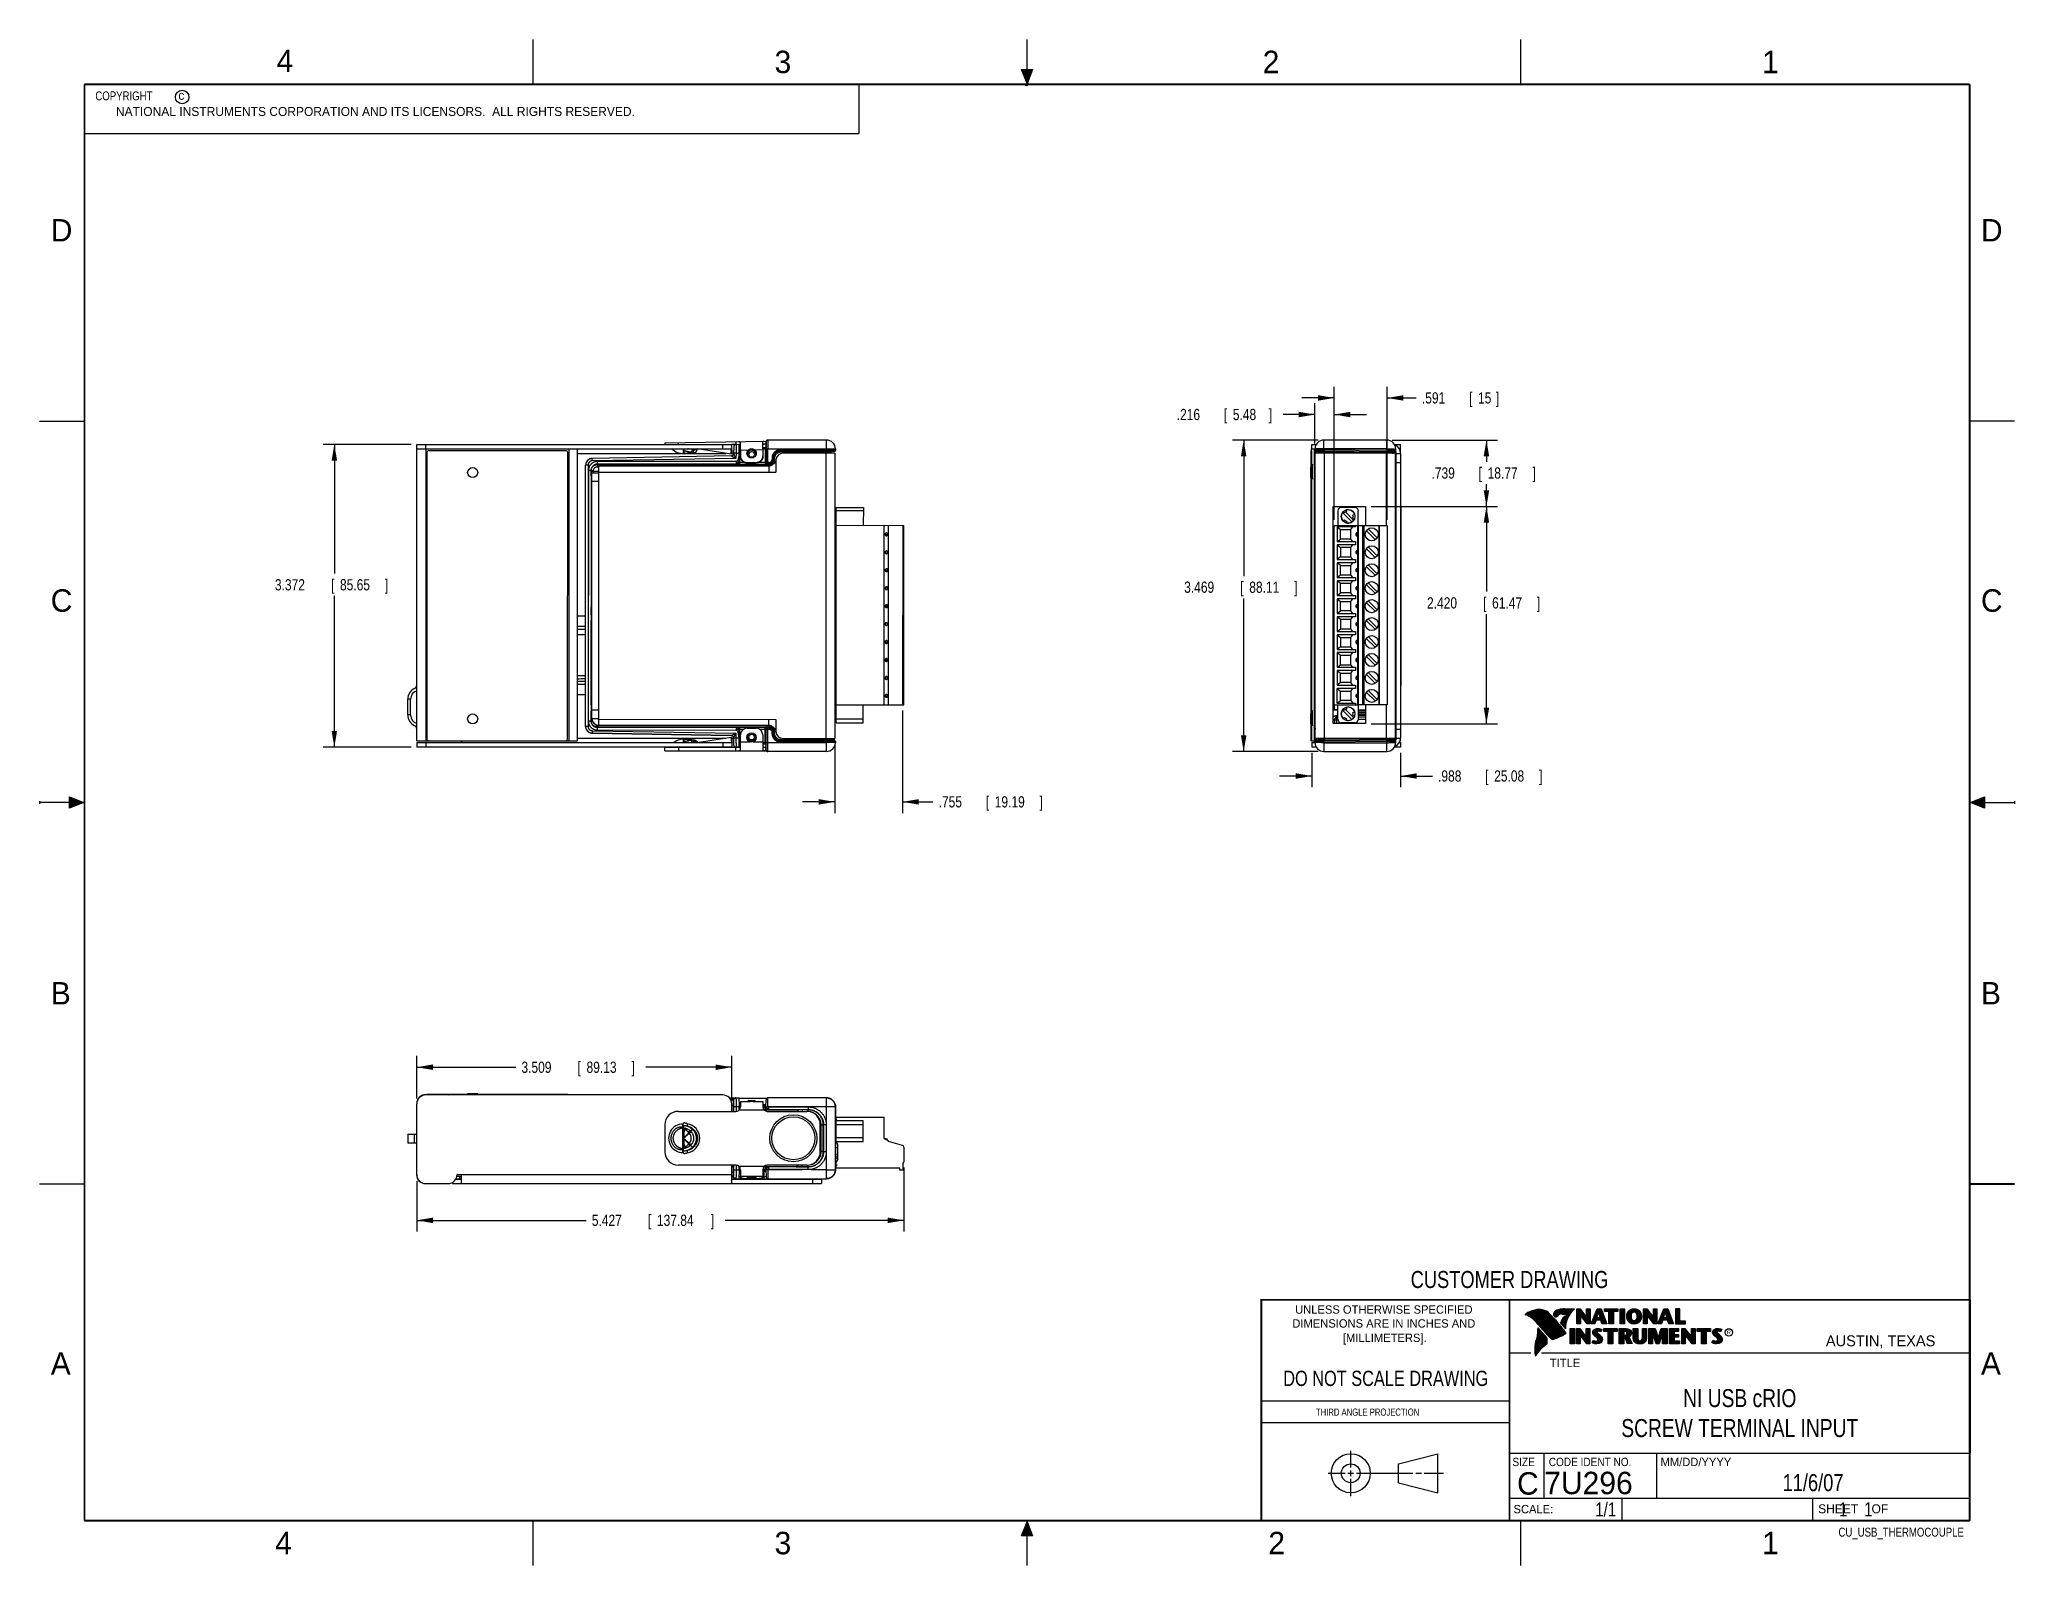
# Model space of a CAD drawing. Header units: inches. Extents: x 0 to 22, y 0 to 17.
import ezdxf
from ezdxf.enums import TextEntityAlignment as Align

# ---------------------------------------------------------------- set-up
doc = ezdxf.new("R2010")
doc.units = ezdxf.units.IN
doc.header["$LTSCALE"] = 1.21
doc.header["$MEASUREMENT"] = 0
doc.layers.get('0').update_dxf_attribs({"linetype": 'CONTINUOUS'})
doc.layers.add('DIMENSIONS', color=7, linetype='CONTINUOUS')
doc.styles.get("Standard").update_dxf_attribs({"font": 'txt', "width": 0.8})
doc.dimstyles.new('DIMSTYLE_1', dxfattribs={"dimtxt": 0.125, "dimasz": 0.18, "dimexe": 0.18, "dimexo": 0.0625, "dimgap": 0.09, "dimtad": 0, "dimtih": 1, "dimtoh": 1, "dimdec": 3, "dimzin": 4, "dimdsep": 46, "dimtxsty": 'STANDARD', "dimblk": '_FILLED', "dimblk1": '_FILLED', "dimblk2": '_FILLED', "dimcen": 0.09, "dimadec": 0, "dimazin": 0, "dimtp": 0.01, "dimtm": 0.01, "dimtfac": 1, "dimtdec": 3, "dimtofl": 0, "dimtmove": 0, "dimatfit": 3, "dimldrblk": '_FILLED', "dimfxl": 1, "dimtolj": 1, "dimtzin": 4, "dimarcsym": 0})

msp = doc.modelspace()

# ---------------------------------------------------------------- texts
at = {"color": 2, "linetype": 'CONTINUOUS'}
for s, height, p in [('4', 0.25, (2.64, 16.6369)), ('3', 0.25, (8.1875, 16.625)), ('2', 0.25, (13.625, 16.625)), ('1', 0.25, (19.1875, 16.625)), ('c', 0.1, (1.5463, 16.328)), ('NATIONAL INSTRUMENTS CORPORATION AND ITS LICENSORS.  ALL RIGHTS RESERVED.', 0.1, (0.851, 16.1482)), ('D', 0.25, (0.125, 14.75)), ('D', 0.25, (21.625, 14.75)), ('C', 0.25, (0.125, 10.625)), ('C', 0.25, (21.625, 10.625)), ('B', 0.25, (0.125, 6.25)), ('B', 0.25, (21.625, 6.25)), ('R', 0.0418, (18.7972, 2.5749)), ('AUSTIN, TEXAS', 0.121576, (19.898, 2.4426)), ('A', 0.25, (0.125, 2.125)), ('TITLE', 0.093, (16.8235, 2.21)), ('A', 0.25, (21.625, 2.125)), ('MM/DD/YYYY', 0.093, (18.0565, 1.1072)), ('SCALE:', 0.093, (16.4187, 0.5815)), ('SHEET    OF', 0.1, (19.8121, 0.5815)), ('4', 0.25, (2.625, 0.125)), ('3', 0.25, (8.1875, 0.125)), ('2', 0.25, (13.6875, 0.125)), ('1', 0.25, (19.1875, 0.125))]:
    msp.add_text(s, height=height, dxfattribs=at).set_placement(p)
at = {"color": 7, "linetype": 'CONTINUOUS', "width": 0.8}
for s, height, p in [('CUSTOMER DRAWING', 0.19, (16.3742, 3.0911)), ('DO NOT SCALE DRAWING', 0.17, (14.9953, 1.9998))]:
    msp.add_text(s, height=height, dxfattribs=at).set_placement(p, align=Align.CENTER)
at = {"color": 2, "linetype": 'CONTINUOUS'}
for s, p in [('UNLESS OTHERWISE SPECIFIED', (14.9742, 2.8049)), ('DIMENSIONS ARE IN INCHES AND', (14.9742, 2.6501)), ('[MILLIMETERS].', (14.9844, 2.4899))]:
    msp.add_text(s, height=0.093, dxfattribs=at).set_placement(p, align=Align.CENTER)
for s, height, width, p in [('THIRD ANGLE PROJECTION', 0.08, 0.8, (14.2178, 1.6686)), ('SIZE', 0.093, 0.9, (16.407, 1.1072)), ('CODE IDENT NO.', 0.093, 0.9, (16.8114, 1.1072))]:
    msp.add_text(s, height=height, dxfattribs=dict(at, width=width)).set_placement(p)
at = {"color": 7, "linetype": 'CONTINUOUS'}
msp.add_text('C', height=0.25, dxfattribs=at).set_placement((16.5785, 0.7893), align=Align.CENTER)
msp.add_text('7U296', height=0.25, dxfattribs=at).set_placement((16.7614, 0.7941))
at = {"color": 7, "linetype": 'CONTINUOUS', "width": 0.8}
msp.add_text('1/1', height=0.15625, dxfattribs=at).set_placement((17.5623, 0.5469), align=Align.RIGHT)
at = {"color": 2, "linetype": 'CONTINUOUS', "width": 0.8}
msp.add_text('CU_USB_THERMOCOUPLE', height=0.1, dxfattribs=at).set_placement((21.4352, 0.3213), align=Align.RIGHT)
at = {"color": 2, "linetype": 'CONTINUOUS', "insert": (0.5624, 16.4219), "char_height": 0.1, "width": 1.2, "attachment_point": 1}
msp.add_mtext('  COPYRIGHT    ', dxfattribs=at)
at = {"color": 7, "linetype": 'CONTINUOUS'}
for s, insert, char_height, width, attachment_point in [('NI USB cRIO\\PSCREW TERMINAL INPUT', (18.9387, 1.9646), 0.2, 3.2, 2), ('11/6/07 ', (19.755, 1.0181), 0.19, 1.216, 2), ('     1    1', (19.8125, 0.7031), 0.15625, 1.375, 1)]:
    msp.add_mtext(s, dxfattribs=dict(at, insert=insert, char_height=char_height, width=width, attachment_point=attachment_point))

# ---------------------------------------------------------------- blocks, each defined once
blk = doc.blocks.new('_FILLED')
at = {"color": 0, "linetype": 'BYBLOCK'}
blk.add_solid([(0, 0), (-1, 0.17), (-1, -0.17)], dxfattribs=at)
blk = doc.blocks.new('*D0')
at = {"layer": 'DIMENSIONS', "color": 2, "linetype": 'CONTINUOUS'}
for p, q in [((4.139, 12.489), (3.159, 12.489)), ((3.284, 12.489), (3.284, 11.051)), ((3.284, 9.117), (3.284, 10.801)), ((4.139, 9.117), (3.159, 9.117))]:
    blk.add_line(p, q, dxfattribs=at)
at = {"layer": 'DIMENSIONS', "color": 2, "linetype": 'CONTINUOUS', "xscale": 0.18, "yscale": 0.18, "zscale": 0.18}
for p, rotation in [((3.284, 12.489), 90), ((3.284, 9.117), 270)]:
    blk.add_blockref('_FILLED', p, dxfattribs=dict(at, rotation=rotation))
at = {"layer": 'DIMENSIONS', "color": 2, "linetype": 'CONTINUOUS', "width": 0.8}
for s, p in [('3.372', (2.622, 10.863)), ('[', (3.247, 10.863)), ('85.65', (3.347, 10.863)), (']', (3.847, 10.863))]:
    blk.add_text(s, height=0.125, dxfattribs=at).set_placement(p)
blk = doc.blocks.new('*D1')
at = {"layer": 'DIMENSIONS', "color": 2, "linetype": 'CONTINUOUS'}
for p, q in [((9.614, 9.525), (9.614, 8.382)), ((8.859, 9.151), (8.859, 8.382)), ((8.859, 8.507), (8.499, 8.507)), ((9.614, 8.507), (9.952, 8.507))]:
    blk.add_line(p, q, dxfattribs=at)
at = {"layer": 'DIMENSIONS', "color": 2, "linetype": 'CONTINUOUS', "xscale": 0.18, "yscale": 0.18, "zscale": 0.18}
blk.add_blockref('_FILLED', (8.859, 8.507), dxfattribs=at)
at = {"layer": 'DIMENSIONS', "color": 2, "linetype": 'CONTINUOUS', "xscale": 0.18, "yscale": 0.18, "zscale": 0.18, "rotation": 180}
blk.add_blockref('_FILLED', (9.614, 8.507), dxfattribs=at)
at = {"layer": 'DIMENSIONS', "color": 2, "linetype": 'CONTINUOUS', "width": 0.8}
for s, p in [('.755', (10.015, 8.445)), ('[', (10.54, 8.445)), ('19.19', (10.64, 8.445)), (']', (11.14, 8.445))]:
    blk.add_text(s, height=0.125, dxfattribs=at).set_placement(p)
blk = doc.blocks.new('*D2')
at = {"layer": 'DIMENSIONS', "color": 2, "linetype": 'CONTINUOUS'}
for p, q in [((14.173, 9.055), (14.173, 8.67)), ((15.161, 9.055), (15.161, 8.67)), ((14.173, 8.795), (13.813, 8.795)), ((15.161, 8.795), (15.516, 8.795))]:
    blk.add_line(p, q, dxfattribs=at)
at = {"layer": 'DIMENSIONS', "color": 2, "linetype": 'CONTINUOUS', "xscale": 0.18, "yscale": 0.18, "zscale": 0.18}
blk.add_blockref('_FILLED', (14.173, 8.795), dxfattribs=at)
at = {"layer": 'DIMENSIONS', "color": 2, "linetype": 'CONTINUOUS', "xscale": 0.18, "yscale": 0.18, "zscale": 0.18, "rotation": 180}
blk.add_blockref('_FILLED', (15.161, 8.795), dxfattribs=at)
at = {"layer": 'DIMENSIONS', "color": 2, "linetype": 'CONTINUOUS', "width": 0.8}
for s, p in [('.988', (15.578, 8.733)), ('[', (16.103, 8.733)), ('25.08', (16.203, 8.733)), (']', (16.703, 8.733))]:
    blk.add_text(s, height=0.125, dxfattribs=at).set_placement(p)
blk = doc.blocks.new('*D3')
at = {"layer": 'DIMENSIONS', "color": 2, "linetype": 'CONTINUOUS'}
for p, q in [((14.243, 12.537), (13.288, 12.537)), ((13.413, 12.537), (13.413, 11.023)), ((13.413, 9.068), (13.413, 10.773)), ((14.243, 9.068), (13.288, 9.068))]:
    blk.add_line(p, q, dxfattribs=at)
at = {"layer": 'DIMENSIONS', "color": 2, "linetype": 'CONTINUOUS', "xscale": 0.18, "yscale": 0.18, "zscale": 0.18}
for p, rotation in [((13.413, 12.537), 90), ((13.413, 9.068), 270)]:
    blk.add_blockref('_FILLED', p, dxfattribs=dict(at, rotation=rotation))
at = {"layer": 'DIMENSIONS', "color": 2, "linetype": 'CONTINUOUS', "width": 0.8}
for s, p in [('3.469', (12.75, 10.836)), ('[', (13.375, 10.836)), ('88.11', (13.475, 10.836)), (']', (13.975, 10.836))]:
    blk.add_text(s, height=0.125, dxfattribs=at).set_placement(p)
blk = doc.blocks.new('*D4')
at = {"layer": 'DIMENSIONS', "color": 2, "linetype": 'CONTINUOUS'}
for p, q in [((15.068, 12.537), (16.242, 12.537)), ((16.117, 12.537), (16.117, 12.296)), ((16.117, 11.798), (16.117, 12.046)), ((14.832, 11.798), (16.242, 11.798))]:
    blk.add_line(p, q, dxfattribs=at)
at = {"layer": 'DIMENSIONS', "color": 2, "linetype": 'CONTINUOUS', "xscale": 0.18, "yscale": 0.18, "zscale": 0.18}
for p, rotation in [((16.117, 12.537), 90), ((16.117, 11.798), 270)]:
    blk.add_blockref('_FILLED', p, dxfattribs=dict(at, rotation=rotation))
at = {"layer": 'DIMENSIONS', "color": 2, "linetype": 'CONTINUOUS', "width": 0.8}
for s, p in [('.739', (15.505, 12.108)), ('[', (16.03, 12.108)), ('18.77', (16.13, 12.108)), (']', (16.63, 12.108))]:
    blk.add_text(s, height=0.125, dxfattribs=at).set_placement(p)
blk = doc.blocks.new('*D5')
at = {"layer": 'DIMENSIONS', "color": 2, "linetype": 'CONTINUOUS'}
for p, q in [((14.832, 11.798), (16.242, 11.798)), ((16.117, 11.798), (16.117, 10.849)), ((16.117, 9.378), (16.117, 10.599)), ((14.832, 9.378), (16.242, 9.378))]:
    blk.add_line(p, q, dxfattribs=at)
at = {"layer": 'DIMENSIONS', "color": 2, "linetype": 'CONTINUOUS', "xscale": 0.18, "yscale": 0.18, "zscale": 0.18}
for p, rotation in [((16.117, 11.798), 90), ((16.117, 9.378), 270)]:
    blk.add_blockref('_FILLED', p, dxfattribs=dict(at, rotation=rotation))
at = {"layer": 'DIMENSIONS', "color": 2, "linetype": 'CONTINUOUS', "width": 0.8}
for s, p in [('2.420', (15.455, 10.661)), ('[', (16.08, 10.661)), ('61.47', (16.18, 10.661)), (']', (16.68, 10.661))]:
    blk.add_text(s, height=0.125, dxfattribs=at).set_placement(p)
blk = doc.blocks.new('*D6')
at = {"layer": 'DIMENSIONS', "color": 2, "linetype": 'CONTINUOUS'}
for p, q in [((14.206, 12.822), (13.854, 12.822)), ((14.206, 12.5), (14.206, 12.947)), ((14.422, 11.65), (14.422, 12.947)), ((14.422, 12.822), (14.782, 12.822))]:
    blk.add_line(p, q, dxfattribs=at)
at = {"layer": 'DIMENSIONS', "color": 2, "linetype": 'CONTINUOUS', "xscale": 0.18, "yscale": 0.18, "zscale": 0.18}
blk.add_blockref('_FILLED', (14.206, 12.822), dxfattribs=at)
at = {"layer": 'DIMENSIONS', "color": 2, "linetype": 'CONTINUOUS', "xscale": 0.18, "yscale": 0.18, "zscale": 0.18, "rotation": 180}
blk.add_blockref('_FILLED', (14.422, 12.822), dxfattribs=at)
at = {"layer": 'DIMENSIONS', "color": 2, "linetype": 'CONTINUOUS', "width": 0.8}
for s, p in [('.216', (12.667, 12.76)), ('[', (13.192, 12.76)), ('5.48', (13.292, 12.76)), (']', (13.692, 12.76))]:
    blk.add_text(s, height=0.125, dxfattribs=at).set_placement(p)
blk = doc.blocks.new('*D7')
at = {"layer": 'DIMENSIONS', "color": 2, "linetype": 'CONTINUOUS'}
for p, q in [((14.422, 13.007), (14.062, 13.007)), ((14.422, 11.65), (14.422, 13.132)), ((15.012, 11.65), (15.012, 13.132)), ((15.012, 13.007), (15.335, 13.007))]:
    blk.add_line(p, q, dxfattribs=at)
at = {"layer": 'DIMENSIONS', "color": 2, "linetype": 'CONTINUOUS', "xscale": 0.18, "yscale": 0.18, "zscale": 0.18}
blk.add_blockref('_FILLED', (14.422, 13.007), dxfattribs=at)
at = {"layer": 'DIMENSIONS', "color": 2, "linetype": 'CONTINUOUS', "xscale": 0.18, "yscale": 0.18, "zscale": 0.18, "rotation": 180}
blk.add_blockref('_FILLED', (15.012, 13.007), dxfattribs=at)
at = {"layer": 'DIMENSIONS', "color": 2, "linetype": 'CONTINUOUS', "width": 0.8}
for s, p in [('.591', (15.398, 12.945)), ('[', (15.923, 12.945)), ('15', (16.023, 12.945)), (']', (16.223, 12.945))]:
    blk.add_text(s, height=0.125, dxfattribs=at).set_placement(p)
blk = doc.blocks.new('*D8')
at = {"layer": 'DIMENSIONS', "color": 2, "linetype": 'CONTINUOUS'}
for p, q in [((4.202, 5.204), (4.202, 5.676)), ((4.202, 5.551), (5.305, 5.551)), ((7.711, 5.551), (6.755, 5.551)), ((7.711, 5.204), (7.711, 5.676))]:
    blk.add_line(p, q, dxfattribs=at)
at = {"layer": 'DIMENSIONS', "color": 2, "linetype": 'CONTINUOUS', "xscale": 0.18, "yscale": 0.18, "zscale": 0.18, "rotation": 180}
blk.add_blockref('_FILLED', (4.202, 5.551), dxfattribs=at)
at = {"layer": 'DIMENSIONS', "color": 2, "linetype": 'CONTINUOUS', "xscale": 0.18, "yscale": 0.18, "zscale": 0.18}
blk.add_blockref('_FILLED', (7.711, 5.551), dxfattribs=at)
at = {"layer": 'DIMENSIONS', "color": 2, "linetype": 'CONTINUOUS', "width": 0.8}
for s, p in [('3.509', (5.368, 5.488)), ('[', (5.993, 5.488)), ('89.13', (6.093, 5.488)), (']', (6.593, 5.488))]:
    blk.add_text(s, height=0.125, dxfattribs=at).set_placement(p)
blk = doc.blocks.new('*D9')
at = {"layer": 'DIMENSIONS', "color": 2, "linetype": 'CONTINUOUS'}
for p, q in [((9.629, 4.433), (9.629, 3.72)), ((4.202, 4.282), (4.202, 3.72)), ((4.202, 3.845), (6.089, 3.845)), ((9.629, 3.845), (7.639, 3.845))]:
    blk.add_line(p, q, dxfattribs=at)
at = {"layer": 'DIMENSIONS', "color": 2, "linetype": 'CONTINUOUS', "xscale": 0.18, "yscale": 0.18, "zscale": 0.18, "rotation": 180}
blk.add_blockref('_FILLED', (4.202, 3.845), dxfattribs=at)
at = {"layer": 'DIMENSIONS', "color": 2, "linetype": 'CONTINUOUS', "xscale": 0.18, "yscale": 0.18, "zscale": 0.18}
blk.add_blockref('_FILLED', (9.629, 3.845), dxfattribs=at)
at = {"layer": 'DIMENSIONS', "color": 2, "linetype": 'CONTINUOUS', "width": 0.8}
for s, p in [('5.427', (6.152, 3.783)), ('[', (6.777, 3.783)), ('137.84', (6.877, 3.783)), (']', (7.477, 3.783))]:
    blk.add_text(s, height=0.125, dxfattribs=at).set_placement(p)

# ---------------------------------------------------------------- dimensions: what is measured, and where the dimension line sits
at = {"layer": 'DIMENSIONS', "color": 2, "linetype": 'CONTINUOUS'}
for base, p1, p2, angle, picture, middle in [((14.4218, 13.0074), (15.0124, 11.6501), (14.4218, 11.6502), 180, '*D7', (15.8603, 13.0074)), ((14.206, 12.8223), (14.4218, 11.6502), (14.206, 12.4998), 180, '*D6', (13.2293, 12.8223)), ((3.2844, 9.1173), (4.1393, 12.4893), (4.1393, 9.1173), 270, '*D0', (3.2844, 10.9257)), ((13.4126, 9.0683), (14.2435, 12.5373), (14.2435, 9.0683), 270, '*D3', (13.4126, 10.898)), ((16.117, 12.5373), (14.832, 11.7983), (15.0685, 12.5373), 90, '*D4', (16.117, 12.1705)), ((16.117, 9.3783), (14.832, 11.7983), (14.832, 9.3783), 270, '*D5', (16.117, 10.7236)), ((8.8588, 8.5071), (9.6141, 9.5251), (8.8588, 9.1508), 180, '*D1', (10.6272, 8.5071))]:
    dim = msp.add_linear_dim(base=base, p1=p1, p2=p2, angle=angle, dimstyle='DIMSTYLE_1', dxfattribs=at)
    dim.commit()
    dim.dimension.update_dxf_attribs({"geometry": picture, "text_midpoint": middle, "dimtype": 160})
for base, p1, p2, picture, middle in [((15.16099425, 8.7951477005), (14.17349425, 9.0548057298), (15.16099425, 9.0548057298), '*D2', (16.1906834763, 8.7951477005)), ((7.7108, 5.5508), (4.2018, 5.2043), (7.7108, 5.2043), '*D8', (6.0304, 5.5508)), ((9.6287, 3.8455), (4.2018, 4.2818), (9.6287, 4.433), '*D9', (6.8642, 3.8455))]:
    dim = msp.add_linear_dim(base=base, p1=p1, p2=p2, dimstyle='DIMSTYLE_1', dxfattribs=at)
    dim.commit()
    dim.dimension.update_dxf_attribs({"geometry": picture, "text_midpoint": middle, "dimtype": 160})

# ---------------------------------------------------------------- hatches: boundary and pattern name
at = {"linetype": 'CONTINUOUS'}
for points in [[(11, 16.51), (10.9375, 16.6663), (11.0625, 16.6663)], [(0.3337, 8.5625), (0.49, 8.5), (0.3337, 8.4375)], [(21.6663, 8.5625), (21.6663, 8.4375), (21.51, 8.5)], [(10.9375, 0.3287), (11, 0.485), (11.0625, 0.3287)]]:
    msp.add_hatch(color=2, dxfattribs=at).paths.add_polyline_path(points)

# ---------------------------------------------------------------- linework, layer by layer
at = {"color": 2, "linetype": 'CONTINUOUS'}
for p, q in [((5.5, 16.5), (5.5, 17)), ((11, 16.485), (11, 17)), ((16.5, 16.5), (16.5, 17)), ((11, 16.51), (10.9375, 16.6663)), ((10.9375, 16.6663), (11.0625, 16.6663)), ((11.015, 16.515), (10.985, 16.485)), ((10.985, 16.485), (11, 16.515)), ((11.0625, 16.6663), (11, 16.51)), ((11, 16.485), (11.015, 16.515)), ((0.4999, 16.5), (9.1249, 16.5)), ((0.4999, 16.5), (0.4999, 15.9531)), ((9.1249, 16.5), (9.1249, 15.9531)), ((0.4999, 15.9531), (9.1249, 15.9531)), ((0, 12.75), (0.5, 12.75)), ((22, 12.75), (21.5, 12.75)), ((0, 8.515), (0, 8.485)), ((0.49, 8.5), (0, 8.5)), ((0.3337, 8.4375), (0.3337, 8.5625)), ((0.3337, 8.5625), (0.49, 8.5)), ((0.49, 8.5), (0.3337, 8.4375)), ((21.51, 8.5), (21.6663, 8.5625)), ((21.51, 8.5), (22, 8.5)), ((21.6663, 8.4375), (21.51, 8.5)), ((21.6663, 8.5625), (21.6663, 8.4375)), ((22, 8.515), (22, 8.485)), ((0, 4.25), (0.5, 4.25)), ((16.3737, 2.9596), (21.5037, 2.9596)), ((16.3737, 2.9596), (16.3737, 1.2496)), ((16.375, 2.96), (21.5, 2.96)), ((21.5037, 2.9596), (21.5037, 1.2496)), ((16.5578, 2.796), (16.5578, 2.7989)), ((16.5646, 2.7936), (16.5646, 2.8033)), ((16.5714, 2.7909), (16.5714, 2.8075)), ((16.5782, 2.788), (16.5782, 2.8116)), ((16.5851, 2.7849), (16.5851, 2.8154)), ((16.5919, 2.7815), (16.5919, 2.819)), ((16.5987, 2.7778), (16.5987, 2.8221)), ((16.6055, 2.7738), (16.6055, 2.8249)), ((16.6124, 2.7696), (16.6124, 2.8276)), ((16.6192, 2.765), (16.6192, 2.8301)), ((16.626, 2.7601), (16.626, 2.8325)), ((16.6329, 2.7549), (16.6329, 2.8347)), ((16.6397, 2.7492), (16.6397, 2.8367)), ((16.6465, 2.7431), (16.6465, 2.8386)), ((16.6533, 2.7366), (16.6533, 2.8403)), ((16.6602, 2.7295), (16.6602, 2.8419)), ((16.667, 2.7221), (16.667, 2.8435)), ((16.6738, 2.7146), (16.6738, 2.8449)), ((16.6806, 2.707), (16.6806, 2.8459)), ((16.6875, 2.6995), (16.6875, 2.8467)), ((16.7939, 2.533), (16.6919, 2.6489)), ((16.6943, 2.6918), (16.6943, 2.8472)), ((16.7011, 2.6841), (16.7011, 2.8474)), ((16.708, 2.6764), (16.708, 2.8474)), ((16.7148, 2.6685), (16.7148, 2.847)), ((16.7216, 2.6607), (16.7216, 2.8465)), ((16.7284, 2.6527), (16.7284, 2.8456)), ((16.7353, 2.6447), (16.7353, 2.8445)), ((16.7421, 2.6366), (16.7421, 2.8431)), ((16.7489, 2.6285), (16.7489, 2.8417)), ((16.7557, 2.6204), (16.7557, 2.84)), ((16.7626, 2.6125), (16.7626, 2.8378)), ((16.7694, 2.6046), (16.7694, 2.8352)), ((16.7762, 2.5968), (16.7762, 2.8321)), ((16.7831, 2.5891), (16.7831, 2.8284)), ((16.7899, 2.5815), (16.7899, 2.8242)), ((16.7967, 2.5739), (16.7967, 2.8193)), ((16.8035, 2.5665), (16.8035, 2.8136)), ((16.8104, 2.5591), (16.8104, 2.807)), ((16.8172, 2.5519), (16.8172, 2.7996)), ((16.824, 2.5447), (16.824, 2.7924)), ((16.8308, 2.5375), (16.8308, 2.7853)), ((16.8377, 2.5314), (16.8377, 2.7781)), ((16.8445, 2.5262), (16.8445, 2.7709)), ((16.8513, 2.523), (16.8513, 2.7637)), ((16.8581, 2.5224), (16.8581, 2.7565)), ((16.8864, 2.7664), (16.8632, 2.7937)), ((16.865, 2.5241), (16.865, 2.7493)), ((16.8877, 2.7723), (16.8682, 2.7952)), ((16.8718, 2.791), (16.8718, 2.8085)), ((16.8718, 2.527), (16.8718, 2.7421)), ((16.8786, 2.783), (16.8786, 2.8206)), ((16.8786, 2.5298), (16.8786, 2.7348)), ((16.8855, 2.7749), (16.8855, 2.8281)), ((16.8855, 2.5327), (16.8855, 2.727)), ((16.8923, 2.7747), (16.8923, 2.8335)), ((16.8923, 2.5356), (16.8923, 2.7187)), ((16.8991, 2.7788), (16.8991, 2.8375)), ((16.8991, 2.5385), (16.8991, 2.7104)), ((16.9059, 2.7837), (16.9059, 2.8408)), ((16.9059, 2.5415), (16.9059, 2.7022)), ((16.9128, 2.7896), (16.9128, 2.8436)), ((16.9128, 2.5446), (16.9128, 2.6939)), ((16.9196, 2.7966), (16.9196, 2.8459)), ((16.9196, 2.5477), (16.9196, 2.6856)), ((16.9264, 2.8018), (16.9264, 2.8477)), ((16.9264, 2.5508), (16.9264, 2.6774)), ((16.9332, 2.8053), (16.9332, 2.849)), ((16.9332, 2.554), (16.9332, 2.6691)), ((16.9401, 2.8077), (16.9401, 2.8499)), ((16.9401, 2.5573), (16.9401, 2.6608)), ((16.9616, 2.6797), (16.9434, 2.7005)), ((16.9469, 2.8082), (16.9469, 2.8509)), ((16.9469, 2.5606), (16.9469, 2.6526)), ((16.9653, 2.6828), (16.9492, 2.7013)), ((16.9537, 2.8069), (16.9537, 2.8518)), ((16.9537, 2.696), (16.9537, 2.7109)), ((16.9537, 2.5639), (16.9537, 2.6443)), ((16.9606, 2.8048), (16.9606, 2.8525)), ((16.9606, 2.6882), (16.9606, 2.7266)), ((16.9674, 2.8034), (16.9674, 2.8531)), ((16.9674, 2.6802), (16.9674, 2.7444)), ((16.9742, 2.8027), (16.9742, 2.8536)), ((16.9742, 2.672), (16.9742, 2.7568)), ((16.981, 2.8023), (16.981, 2.854)), ((16.981, 2.664), (16.981, 2.7634)), ((16.9838, 2.8589), (17.0997, 2.8607)), ((16.9839, 2.8541), (17.087, 2.8557)), ((16.9879, 2.802), (16.9879, 2.8542)), ((16.9879, 2.6563), (16.9879, 2.7665)), ((16.999, 2.637), (16.9946, 2.6418)), ((16.9947, 2.8019), (16.9947, 2.8543)), ((16.9947, 2.6748), (16.9947, 2.7683)), ((17.0015, 2.8005), (17.0015, 2.8544)), ((17.0015, 2.7195), (17.0015, 2.7694)), ((17.0083, 2.7963), (17.0083, 2.8545)), ((17.0083, 2.7388), (17.0083, 2.7698)), ((17.0152, 2.755), (17.0152, 2.8546)), ((17.022, 2.7691), (17.022, 2.8547)), ((17.0288, 2.7817), (17.0288, 2.8548)), ((17.0357, 2.7931), (17.0357, 2.8549)), ((17.0425, 2.8035), (17.0425, 2.855)), ((17.0493, 2.8131), (17.0493, 2.8551)), ((17.0561, 2.822), (17.0561, 2.8552)), ((17.063, 2.8303), (17.063, 2.8553)), ((17.0698, 2.8381), (17.0698, 2.8554)), ((17.0766, 2.8454), (17.0766, 2.8555)), ((17.1243, 2.8592), (17.1609, 2.8592)), ((17.1243, 2.6915), (17.1243, 2.8592)), ((17.1637, 2.6915), (17.1243, 2.6915)), ((17.1291, 2.8543), (17.1585, 2.8543)), ((17.1291, 2.6963), (17.1291, 2.8543)), ((17.1589, 2.6963), (17.1291, 2.6963)), ((17.1381, 2.6963), (17.1381, 2.8543)), ((17.1447, 2.6963), (17.1447, 2.8543)), ((17.1514, 2.6963), (17.1514, 2.8543)), ((17.1589, 2.8042), (17.1581, 2.8543)), ((17.1585, 2.8543), (17.2383, 2.7492)), ((17.2418, 2.6963), (17.1589, 2.8042)), ((17.1589, 2.8042), (17.1589, 2.6963)), ((17.1609, 2.8592), (17.2334, 2.7636)), ((17.2395, 2.6915), (17.1637, 2.7899)), ((17.1637, 2.7899), (17.1637, 2.6915)), ((17.1648, 2.7965), (17.1648, 2.8461)), ((17.1714, 2.7879), (17.1714, 2.8373)), ((17.1781, 2.7792), (17.1781, 2.8285)), ((17.1848, 2.7705), (17.1848, 2.8197)), ((17.1915, 2.7618), (17.1915, 2.8109)), ((17.1981, 2.7531), (17.1981, 2.8021)), ((17.2048, 2.7445), (17.2048, 2.7933)), ((17.2115, 2.7358), (17.2115, 2.7845)), ((17.2182, 2.7271), (17.2182, 2.7757)), ((17.2248, 2.7184), (17.2248, 2.7669)), ((17.2315, 2.7098), (17.2315, 2.7581)), ((17.2334, 2.8592), (17.2732, 2.8592)), ((17.2334, 2.7636), (17.2334, 2.8592)), ((17.2382, 2.7011), (17.2383, 2.7492)), ((17.2383, 2.8543), (17.2684, 2.8543)), ((17.2383, 2.7492), (17.2383, 2.8543)), ((17.2732, 2.6915), (17.2395, 2.6915)), ((17.2684, 2.6963), (17.2418, 2.6963)), ((17.2449, 2.6963), (17.2449, 2.8543)), ((17.2515, 2.6963), (17.2515, 2.8543)), ((17.2582, 2.6963), (17.2582, 2.8543)), ((17.2649, 2.6963), (17.2649, 2.8543)), ((17.2684, 2.8543), (17.2684, 2.6963)), ((17.2732, 2.8592), (17.2732, 2.6915)), ((17.2831, 2.6915), (17.3516, 2.8591)), ((17.3228, 2.6915), (17.2831, 2.6915)), ((17.2903, 2.6964), (17.3548, 2.8542)), ((17.3195, 2.6964), (17.2903, 2.6964)), ((17.2983, 2.6964), (17.2983, 2.7158)), ((17.3049, 2.6964), (17.3049, 2.7322)), ((17.3116, 2.6964), (17.3116, 2.7485)), ((17.3183, 2.6964), (17.3183, 2.7648)), ((17.3356, 2.7364), (17.3195, 2.6964)), ((17.3388, 2.7316), (17.3228, 2.6915)), ((17.325, 2.7101), (17.325, 2.7812)), ((17.3316, 2.7267), (17.3316, 2.7975)), ((17.394, 2.7364), (17.3356, 2.7364)), ((17.3383, 2.7364), (17.3383, 2.8138)), ((17.3905, 2.7316), (17.3388, 2.7316)), ((17.3409, 2.7533), (17.3624, 2.8228)), ((17.389, 2.7533), (17.3409, 2.7533)), ((17.345, 2.7666), (17.345, 2.8302)), ((17.345, 2.7364), (17.345, 2.7533)), ((17.3475, 2.7581), (17.3659, 2.8179)), ((17.3827, 2.7581), (17.3475, 2.7581)), ((17.3516, 2.8591), (17.3938, 2.8591)), ((17.3517, 2.7882), (17.3517, 2.8465)), ((17.3517, 2.7364), (17.3517, 2.7533)), ((17.3548, 2.8542), (17.3905, 2.8542)), ((17.3583, 2.8098), (17.3583, 2.8542)), ((17.3583, 2.7364), (17.3583, 2.7533)), ((17.3624, 2.8228), (17.3701, 2.8228)), ((17.365, 2.8228), (17.365, 2.8542)), ((17.365, 2.7364), (17.365, 2.7533)), ((17.3659, 2.8179), (17.3664, 2.8179)), ((17.3664, 2.8179), (17.3827, 2.7581)), ((17.3701, 2.8228), (17.389, 2.7533)), ((17.3717, 2.817), (17.3717, 2.8542)), ((17.3717, 2.7364), (17.3717, 2.7533)), ((17.3784, 2.7925), (17.3784, 2.8542)), ((17.3784, 2.7364), (17.3784, 2.7533)), ((17.385, 2.7679), (17.385, 2.8542)), ((17.385, 2.7364), (17.385, 2.7533)), ((17.3905, 2.8542), (17.4504, 2.6964)), ((17.4039, 2.6915), (17.3905, 2.7316)), ((17.3917, 2.7364), (17.3917, 2.851)), ((17.3938, 2.8591), (17.4574, 2.6915)), ((17.4074, 2.6964), (17.394, 2.7364)), ((17.3984, 2.7232), (17.3984, 2.8334)), ((17.4574, 2.6915), (17.4039, 2.6915)), ((17.4051, 2.7034), (17.4051, 2.8158)), ((17.4504, 2.6964), (17.4074, 2.6964)), ((17.4118, 2.6964), (17.4118, 2.7982)), ((17.4184, 2.6964), (17.4184, 2.7806)), ((17.4251, 2.6964), (17.4251, 2.763)), ((17.4318, 2.6964), (17.4318, 2.7455)), ((17.4327, 2.8591), (17.5802, 2.8591)), ((17.4327, 2.8278), (17.4327, 2.8591)), ((17.481, 2.8278), (17.4327, 2.8278)), ((17.4375, 2.8542), (17.5753, 2.8542)), ((17.4375, 2.8327), (17.4375, 2.8542)), ((17.4859, 2.8327), (17.4375, 2.8327)), ((17.4385, 2.6964), (17.4385, 2.7279)), ((17.4451, 2.8327), (17.4451, 2.8542)), ((17.4451, 2.6964), (17.4451, 2.7103)), ((17.4518, 2.8327), (17.4518, 2.8542)), ((17.4585, 2.8327), (17.4585, 2.8542)), ((17.4652, 2.8327), (17.4652, 2.8542)), ((17.4718, 2.8327), (17.4718, 2.8542)), ((17.4785, 2.8327), (17.4785, 2.8542)), ((17.481, 2.6915), (17.481, 2.8278)), ((17.5318, 2.6915), (17.481, 2.6915)), ((17.4859, 2.8327), (17.4852, 2.8542)), ((17.4859, 2.6964), (17.4859, 2.8327)), ((17.5269, 2.6964), (17.4859, 2.6964)), ((17.4919, 2.6964), (17.4919, 2.8542)), ((17.4985, 2.6964), (17.4985, 2.8542)), ((17.5052, 2.6964), (17.5052, 2.8542)), ((17.5119, 2.6964), (17.5119, 2.8542)), ((17.5186, 2.6964), (17.5186, 2.8542)), ((17.5269, 2.8327), (17.5252, 2.8542)), ((17.5753, 2.8327), (17.5269, 2.8327)), ((17.5269, 2.8327), (17.5269, 2.6964)), ((17.5802, 2.8278), (17.5318, 2.8278)), ((17.5318, 2.8278), (17.5318, 2.6915)), ((17.5319, 2.8327), (17.5319, 2.8542)), ((17.5386, 2.8327), (17.5386, 2.8542)), ((17.5453, 2.8327), (17.5453, 2.8542)), ((17.5519, 2.8327), (17.5519, 2.8542)), ((17.5586, 2.8327), (17.5586, 2.8542)), ((17.5653, 2.8327), (17.5653, 2.8542)), ((17.572, 2.8327), (17.572, 2.8542)), ((17.5753, 2.8542), (17.5753, 2.8327)), ((17.5802, 2.8591), (17.5802, 2.8278)), ((17.6059, 2.8591), (17.6565, 2.8591)), ((17.6059, 2.6915), (17.6059, 2.8591)), ((17.6565, 2.6915), (17.6059, 2.6915)), ((17.6108, 2.8542), (17.6516, 2.8542)), ((17.6108, 2.6964), (17.6108, 2.8542)), ((17.6516, 2.6964), (17.6108, 2.6964)), ((17.6187, 2.6964), (17.6187, 2.8542)), ((17.6254, 2.6964), (17.6254, 2.8542)), ((17.632, 2.6964), (17.632, 2.8542)), ((17.6387, 2.6964), (17.6387, 2.8542)), ((17.6454, 2.6964), (17.6454, 2.8542)), ((17.6516, 2.8542), (17.6516, 2.6964)), ((17.6565, 2.8591), (17.6565, 2.6915)), ((17.6849, 2.7803), (17.6851, 2.7836)), ((17.6849, 2.7769), (17.6849, 2.7803)), ((17.6849, 2.7735), (17.6849, 2.7769)), ((17.6851, 2.7701), (17.6849, 2.7735)), ((17.6851, 2.7836), (17.6853, 2.7869)), ((17.6854, 2.7668), (17.6851, 2.7701)), ((17.6853, 2.7869), (17.6857, 2.7901)), ((17.6859, 2.7634), (17.6854, 2.7668)), ((17.6857, 2.7901), (17.6862, 2.7933)), ((17.6864, 2.76), (17.6859, 2.7634)), ((17.6862, 2.7933), (17.6868, 2.7964)), ((17.687, 2.7567), (17.6864, 2.76)), ((17.6868, 2.7964), (17.6876, 2.7995)), ((17.6878, 2.7535), (17.687, 2.7567)), ((17.6876, 2.7995), (17.6884, 2.8024)), ((17.6886, 2.7503), (17.6878, 2.7535)), ((17.6884, 2.8024), (17.6893, 2.8053)), ((17.6895, 2.7471), (17.6886, 2.7503)), ((17.6893, 2.8053), (17.6904, 2.8081)), ((17.6905, 2.7441), (17.6895, 2.7471)), ((17.6904, 2.8081), (17.6915, 2.8108)), ((17.6905, 2.7441), (17.6904, 2.8081)), ((17.6917, 2.7411), (17.6905, 2.7441)), ((17.6915, 2.8108), (17.6928, 2.8135)), ((17.6929, 2.7383), (17.6917, 2.7411)), ((17.6928, 2.8135), (17.6942, 2.8161)), ((17.6942, 2.7355), (17.6929, 2.7383)), ((17.6942, 2.8161), (17.6957, 2.8186)), ((17.6956, 2.7327), (17.6942, 2.7355)), ((17.6971, 2.7301), (17.6956, 2.7327)), ((17.6957, 2.8186), (17.6973, 2.8211)), ((17.6971, 2.7301), (17.6973, 2.8211)), ((17.6987, 2.7275), (17.6971, 2.7301)), ((17.6973, 2.8211), (17.699, 2.8236)), ((17.7003, 2.725), (17.6987, 2.7275)), ((17.699, 2.8236), (17.7008, 2.826)), ((17.7021, 2.7226), (17.7003, 2.725)), ((17.7008, 2.826), (17.7028, 2.8284)), ((17.704, 2.7203), (17.7021, 2.7226)), ((17.7028, 2.8284), (17.7048, 2.8307)), ((17.704, 2.7203), (17.7048, 2.8307)), ((17.706, 2.7181), (17.704, 2.7203)), ((17.7048, 2.8307), (17.707, 2.833)), ((17.708, 2.7159), (17.706, 2.7181)), ((17.707, 2.833), (17.7092, 2.8351)), ((17.7102, 2.7138), (17.708, 2.7159)), ((17.7092, 2.8351), (17.7114, 2.8372)), ((17.7102, 2.7138), (17.7114, 2.8372)), ((17.7124, 2.7119), (17.7102, 2.7138)), ((17.7114, 2.8372), (17.7138, 2.8392)), ((17.7147, 2.71), (17.7124, 2.7119)), ((17.7138, 2.8392), (17.7162, 2.841)), ((17.717, 2.7082), (17.7147, 2.71)), ((17.7162, 2.841), (17.7186, 2.8427)), ((17.717, 2.7082), (17.7186, 2.8427)), ((17.7195, 2.7066), (17.717, 2.7082)), ((17.7186, 2.8427), (17.721, 2.8444)), ((17.722, 2.705), (17.7195, 2.7066)), ((17.721, 2.8444), (17.7235, 2.8459)), ((17.7246, 2.7036), (17.722, 2.705)), ((17.7235, 2.8459), (17.7261, 2.8472)), ((17.7246, 2.7036), (17.7235, 2.8459)), ((17.7273, 2.7022), (17.7246, 2.7036)), ((17.7261, 2.8472), (17.7287, 2.8485)), ((17.7267, 2.7789), (17.7268, 2.7812)), ((17.7267, 2.7766), (17.7267, 2.7789)), ((17.7267, 2.7743), (17.7267, 2.7766)), ((17.7268, 2.772), (17.7267, 2.7743)), ((17.7268, 2.7812), (17.7269, 2.7835)), ((17.7269, 2.7696), (17.7268, 2.772)), ((17.7269, 2.7835), (17.727, 2.7857)), ((17.727, 2.7673), (17.7269, 2.7696)), ((17.727, 2.7857), (17.7272, 2.7879)), ((17.7272, 2.765), (17.727, 2.7673)), ((17.7272, 2.7879), (17.7274, 2.79)), ((17.7274, 2.7628), (17.7272, 2.765)), ((17.7301, 2.701), (17.7273, 2.7022)), ((17.7274, 2.79), (17.7276, 2.7921)), ((17.7277, 2.7606), (17.7274, 2.7628)), ((17.7276, 2.7921), (17.7279, 2.7941)), ((17.728, 2.7584), (17.7277, 2.7606)), ((17.7279, 2.7941), (17.7282, 2.7961)), ((17.7283, 2.7563), (17.728, 2.7584)), ((17.7282, 2.7961), (17.7286, 2.798)), ((17.7287, 2.7543), (17.7283, 2.7563)), ((17.7286, 2.798), (17.729, 2.7998)), ((17.7287, 2.8485), (17.7314, 2.8497)), ((17.7291, 2.7523), (17.7287, 2.7543)), ((17.729, 2.7998), (17.7294, 2.8016)), ((17.7295, 2.7503), (17.7291, 2.7523)), ((17.7294, 2.8016), (17.7299, 2.8034)), ((17.73, 2.7485), (17.7295, 2.7503)), ((17.7299, 2.8034), (17.7304, 2.8051)), ((17.7306, 2.7466), (17.73, 2.7485)), ((17.7301, 2.701), (17.7305, 2.7469)), ((17.733, 2.6999), (17.7301, 2.701)), ((17.7304, 2.8051), (17.7309, 2.8068)), ((17.7311, 2.7449), (17.7306, 2.7466)), ((17.7309, 2.8068), (17.7316, 2.8085)), ((17.731, 2.807), (17.7314, 2.8497)), ((17.7318, 2.7431), (17.7311, 2.7449)), ((17.7314, 2.8497), (17.7342, 2.8508)), ((17.7316, 2.8085), (17.7322, 2.8101)), ((17.7324, 2.7414), (17.7318, 2.7431)), ((17.7322, 2.8101), (17.7329, 2.8117)), ((17.7331, 2.7398), (17.7324, 2.7414)), ((17.7329, 2.8117), (17.7337, 2.8133)), ((17.736, 2.6989), (17.733, 2.6999)), ((17.7339, 2.7382), (17.7331, 2.7398)), ((17.7337, 2.8133), (17.7345, 2.8149)), ((17.7347, 2.7366), (17.7339, 2.7382)), ((17.7342, 2.8508), (17.737, 2.8517)), ((17.7345, 2.8149), (17.7354, 2.8164)), ((17.7355, 2.7351), (17.7347, 2.7366)), ((17.7354, 2.8164), (17.7364, 2.8178)), ((17.7365, 2.7337), (17.7355, 2.7351)), ((17.7391, 2.698), (17.736, 2.6989)), ((17.7364, 2.8178), (17.7374, 2.8192)), ((17.7374, 2.7323), (17.7365, 2.7337)), ((17.737, 2.8517), (17.7399, 2.8526)), ((17.7374, 2.8193), (17.737, 2.8517)), ((17.7374, 2.8192), (17.7384, 2.8206)), ((17.7385, 2.7309), (17.7374, 2.7323)), ((17.7384, 2.8206), (17.7395, 2.8218)), ((17.7388, 2.698), (17.7384, 2.7309)), ((17.7396, 2.7296), (17.7385, 2.7309)), ((17.7423, 2.6972), (17.7391, 2.698)), ((17.7395, 2.8218), (17.7407, 2.823)), ((17.7408, 2.7283), (17.7396, 2.7296)), ((17.7399, 2.8526), (17.7429, 2.8534)), ((17.7407, 2.823), (17.742, 2.8241)), ((17.742, 2.7272), (17.7408, 2.7283)), ((17.742, 2.8241), (17.7432, 2.8252)), ((17.7433, 2.7261), (17.742, 2.7272)), ((17.7456, 2.6966), (17.7423, 2.6972)), ((17.7429, 2.8534), (17.7459, 2.8541)), ((17.7432, 2.8252), (17.7446, 2.8261)), ((17.7446, 2.725), (17.7433, 2.7261)), ((17.7446, 2.8261), (17.746, 2.827)), ((17.746, 2.7241), (17.7446, 2.725)), ((17.7455, 2.8267), (17.7455, 2.854)), ((17.7455, 2.6966), (17.7455, 2.7244)), ((17.7489, 2.696), (17.7456, 2.6966)), ((17.7459, 2.8541), (17.749, 2.8546)), ((17.746, 2.827), (17.7474, 2.8278)), ((17.7475, 2.7232), (17.746, 2.7241)), ((17.7474, 2.8278), (17.7488, 2.8285)), ((17.749, 2.7224), (17.7475, 2.7232)), ((17.7488, 2.8285), (17.7503, 2.8291)), ((17.7523, 2.6956), (17.7489, 2.696)), ((17.749, 2.8546), (17.7522, 2.8551)), ((17.7506, 2.7217), (17.749, 2.7224)), ((17.7503, 2.8291), (17.7519, 2.8297)), ((17.7522, 2.7212), (17.7506, 2.7217)), ((17.7519, 2.8297), (17.7535, 2.8301)), ((17.7522, 2.8551), (17.7553, 2.8554)), ((17.7522, 2.8298), (17.7522, 2.8551)), ((17.7538, 2.7207), (17.7522, 2.7212)), ((17.7522, 2.6956), (17.7522, 2.7212)), ((17.7557, 2.6953), (17.7523, 2.6956)), ((17.7535, 2.8301), (17.7551, 2.8305)), ((17.7555, 2.7203), (17.7538, 2.7207)), ((17.7551, 2.8305), (17.7567, 2.8308)), ((17.7553, 2.8554), (17.7585, 2.8556)), ((17.7572, 2.72), (17.7555, 2.7203)), ((17.7591, 2.6952), (17.7557, 2.6953)), ((17.7567, 2.8308), (17.7584, 2.8311)), ((17.7589, 2.7198), (17.7572, 2.72)), ((17.7584, 2.8311), (17.7601, 2.8312)), ((17.7585, 2.8556), (17.7616, 2.8557)), ((17.7589, 2.8311), (17.7589, 2.8556)), ((17.7606, 2.7197), (17.7589, 2.7198)), ((17.7589, 2.6952), (17.7589, 2.7198)), ((17.7625, 2.6951), (17.7591, 2.6952)), ((17.7601, 2.8312), (17.7618, 2.8312)), ((17.7624, 2.7198), (17.7606, 2.7197)), ((17.7616, 2.8557), (17.7648, 2.8556)), ((17.7618, 2.8312), (17.7636, 2.8311)), ((17.7641, 2.7199), (17.7624, 2.7198)), ((17.7659, 2.6952), (17.7625, 2.6951)), ((17.7636, 2.8311), (17.7653, 2.831)), ((17.7658, 2.7201), (17.7641, 2.7199)), ((17.7648, 2.8556), (17.768, 2.8555)), ((17.7653, 2.831), (17.767, 2.8307)), ((17.7655, 2.6952), (17.7659, 2.7201)), ((17.7675, 2.7204), (17.7658, 2.7201)), ((17.7692, 2.6953), (17.7659, 2.6952)), ((17.767, 2.8307), (17.7686, 2.8304)), ((17.7692, 2.7208), (17.7675, 2.7204)), ((17.7676, 2.8306), (17.768, 2.8555)), ((17.768, 2.8555), (17.7711, 2.8552)), ((17.7686, 2.8304), (17.7703, 2.83)), ((17.7709, 2.7213), (17.7692, 2.7208)), ((17.7724, 2.6956), (17.7692, 2.6953)), ((17.7703, 2.83), (17.7719, 2.8295)), ((17.7725, 2.7218), (17.7709, 2.7213)), ((17.7711, 2.8552), (17.7742, 2.8548)), ((17.7719, 2.8295), (17.7734, 2.8289)), ((17.7722, 2.6956), (17.7725, 2.7218)), ((17.7756, 2.6961), (17.7724, 2.6956)), ((17.7741, 2.7224), (17.7725, 2.7218)), ((17.7734, 2.8289), (17.775, 2.8283)), ((17.7739, 2.8287), (17.7742, 2.8548)), ((17.7756, 2.7231), (17.7741, 2.7224)), ((17.7742, 2.8548), (17.7773, 2.8542)), ((17.775, 2.8283), (17.7764, 2.8276)), ((17.7771, 2.7238), (17.7756, 2.7231)), ((17.7788, 2.6966), (17.7756, 2.6961)), ((17.7764, 2.8276), (17.7778, 2.8268)), ((17.7785, 2.7246), (17.7771, 2.7238)), ((17.7773, 2.8542), (17.7804, 2.8536)), ((17.7778, 2.8268), (17.7792, 2.826)), ((17.7798, 2.7255), (17.7785, 2.7246)), ((17.7819, 2.6972), (17.7788, 2.6966)), ((17.7789, 2.6966), (17.7792, 2.7251)), ((17.7792, 2.826), (17.7805, 2.8251)), ((17.7811, 2.7265), (17.7798, 2.7255)), ((17.7801, 2.8254), (17.7804, 2.8536)), ((17.7804, 2.8536), (17.7834, 2.8528)), ((17.7805, 2.8251), (17.7817, 2.8242)), ((17.7824, 2.7276), (17.7811, 2.7265)), ((17.7817, 2.8242), (17.7829, 2.8232)), ((17.785, 2.698), (17.7819, 2.6972)), ((17.7835, 2.7287), (17.7824, 2.7276)), ((17.7829, 2.8232), (17.784, 2.8221)), ((17.7834, 2.8528), (17.7864, 2.8519)), ((17.7846, 2.7299), (17.7835, 2.7287)), ((17.784, 2.8221), (17.785, 2.821)), ((17.7857, 2.7312), (17.7846, 2.7299)), ((17.785, 2.821), (17.786, 2.8198)), ((17.788, 2.6989), (17.785, 2.698)), ((17.7867, 2.7326), (17.7857, 2.7312)), ((17.786, 2.8198), (17.7869, 2.8186)), ((17.7864, 2.8519), (17.7893, 2.8509)), ((17.7867, 2.8189), (17.7864, 2.8519)), ((17.7876, 2.734), (17.7867, 2.7326)), ((17.7869, 2.8186), (17.7878, 2.8173)), ((17.7884, 2.7354), (17.7876, 2.734)), ((17.788, 2.6989), (17.7876, 2.734)), ((17.7878, 2.8173), (17.7886, 2.816)), ((17.791, 2.7), (17.788, 2.6989)), ((17.7892, 2.7369), (17.7884, 2.7354)), ((17.7886, 2.816), (17.7894, 2.8146)), ((17.79, 2.7385), (17.7892, 2.7369)), ((17.7893, 2.8509), (17.7922, 2.8498)), ((17.7894, 2.8146), (17.7901, 2.8132)), ((17.7907, 2.7401), (17.79, 2.7385)), ((17.7901, 2.8132), (17.7908, 2.8116)), ((17.7914, 2.7417), (17.7907, 2.7401)), ((17.7908, 2.8116), (17.7914, 2.8101)), ((17.7939, 2.7012), (17.791, 2.7)), ((17.7914, 2.8101), (17.7921, 2.8084)), ((17.792, 2.7434), (17.7914, 2.7417)), ((17.7926, 2.7451), (17.792, 2.7434)), ((17.7921, 2.8084), (17.7927, 2.8067)), ((17.7922, 2.8498), (17.795, 2.8486)), ((17.7927, 2.8065), (17.7922, 2.8498)), ((17.7932, 2.7469), (17.7926, 2.7451)), ((17.7927, 2.8067), (17.7932, 2.8048)), ((17.7932, 2.8048), (17.7938, 2.8029)), ((17.7938, 2.7487), (17.7932, 2.7469)), ((17.7939, 2.7012), (17.7934, 2.7475)), ((17.7938, 2.8029), (17.7943, 2.801)), ((17.7943, 2.7506), (17.7938, 2.7487)), ((17.7968, 2.7025), (17.7939, 2.7012)), ((17.7943, 2.801), (17.7948, 2.799)), ((17.7947, 2.7525), (17.7943, 2.7506)), ((17.7952, 2.7545), (17.7947, 2.7525)), ((17.7948, 2.799), (17.7952, 2.7969)), ((17.795, 2.8486), (17.7977, 2.8472)), ((17.7952, 2.7969), (17.7956, 2.7947)), ((17.7956, 2.7565), (17.7952, 2.7545)), ((17.7956, 2.7947), (17.7959, 2.7925)), ((17.7959, 2.7586), (17.7956, 2.7565)), ((17.7959, 2.7925), (17.7962, 2.7903)), ((17.7962, 2.7608), (17.7959, 2.7586)), ((17.7962, 2.7903), (17.7964, 2.7881)), ((17.7965, 2.7629), (17.7962, 2.7608)), ((17.7964, 2.7881), (17.7966, 2.7858)), ((17.7967, 2.7652), (17.7965, 2.7629)), ((17.7966, 2.7858), (17.7968, 2.7835)), ((17.7968, 2.7674), (17.7967, 2.7652)), ((17.7968, 2.7835), (17.7969, 2.7812)), ((17.7969, 2.7697), (17.7968, 2.7674)), ((17.7995, 2.7039), (17.7968, 2.7025)), ((17.7969, 2.7812), (17.797, 2.7789)), ((17.797, 2.7719), (17.7969, 2.7697)), ((17.797, 2.7789), (17.797, 2.7765)), ((17.797, 2.7765), (17.797, 2.7742)), ((17.797, 2.7742), (17.797, 2.7719)), ((17.7977, 2.8472), (17.8004, 2.8458)), ((17.7995, 2.7039), (17.8004, 2.8458)), ((17.8023, 2.7054), (17.7995, 2.7039)), ((17.8004, 2.8458), (17.8031, 2.8443)), ((17.8049, 2.707), (17.8023, 2.7054)), ((17.8031, 2.8443), (17.8056, 2.8426)), ((17.8074, 2.7088), (17.8049, 2.707)), ((17.8056, 2.8426), (17.8081, 2.8409)), ((17.8074, 2.7088), (17.8081, 2.8409)), ((17.8098, 2.7106), (17.8074, 2.7088)), ((17.8081, 2.8409), (17.8105, 2.839)), ((17.8121, 2.7125), (17.8098, 2.7106)), ((17.8105, 2.839), (17.8128, 2.8371)), ((17.8143, 2.7145), (17.8121, 2.7125)), ((17.8128, 2.8371), (17.815, 2.8351)), ((17.8143, 2.7145), (17.8128, 2.8371)), ((17.8164, 2.7166), (17.8143, 2.7145)), ((17.815, 2.8351), (17.8171, 2.833)), ((17.8184, 2.7188), (17.8164, 2.7166)), ((17.8171, 2.833), (17.8192, 2.8308)), ((17.8203, 2.721), (17.8184, 2.7188)), ((17.8192, 2.8308), (17.8211, 2.8285)), ((17.8203, 2.721), (17.8211, 2.8285)), ((17.8221, 2.7234), (17.8203, 2.721)), ((17.8211, 2.8285), (17.823, 2.8262)), ((17.8239, 2.7258), (17.8221, 2.7234)), ((17.823, 2.8262), (17.8247, 2.8238)), ((17.8255, 2.7283), (17.8239, 2.7258)), ((17.8247, 2.8238), (17.8264, 2.8214)), ((17.8271, 2.7309), (17.8255, 2.7283)), ((17.8264, 2.8214), (17.8279, 2.8189)), ((17.8271, 2.7309), (17.8279, 2.8189)), ((17.8286, 2.7335), (17.8271, 2.7309)), ((17.8279, 2.8189), (17.8294, 2.8163)), ((17.83, 2.7362), (17.8286, 2.7335)), ((17.8294, 2.8163), (17.8307, 2.8137)), ((17.8313, 2.7389), (17.83, 2.7362)), ((17.8307, 2.8137), (17.8319, 2.811)), ((17.8325, 2.7417), (17.8313, 2.7389)), ((17.8319, 2.811), (17.8331, 2.8082)), ((17.8336, 2.7446), (17.8325, 2.7417)), ((17.8331, 2.8082), (17.8341, 2.8053)), ((17.8347, 2.7475), (17.8336, 2.7446)), ((17.8341, 2.8053), (17.835, 2.8024)), ((17.8347, 2.7475), (17.8341, 2.8053)), ((17.8356, 2.7505), (17.8347, 2.7475)), ((17.835, 2.8024), (17.8359, 2.7993)), ((17.8364, 2.7535), (17.8356, 2.7505)), ((17.8359, 2.7993), (17.8366, 2.7961)), ((17.837, 2.7566), (17.8364, 2.7535)), ((17.8366, 2.7961), (17.8373, 2.7929)), ((17.8376, 2.7598), (17.837, 2.7566)), ((17.8373, 2.7929), (17.8378, 2.7896)), ((17.8381, 2.763), (17.8376, 2.7598)), ((17.8378, 2.7896), (17.8382, 2.7863)), ((17.8385, 2.7663), (17.8381, 2.763)), ((17.8382, 2.7863), (17.8386, 2.783)), ((17.8387, 2.7696), (17.8385, 2.7663)), ((17.8386, 2.783), (17.8388, 2.7796)), ((17.8388, 2.7729), (17.8387, 2.7696)), ((17.8388, 2.7796), (17.8389, 2.7762)), ((17.8389, 2.7762), (17.8388, 2.7729)), ((17.8673, 2.8592), (17.9039, 2.8592)), ((17.8673, 2.6915), (17.8673, 2.8592)), ((17.9067, 2.6915), (17.8673, 2.6915)), ((17.8721, 2.8543), (17.9015, 2.8543)), ((17.8721, 2.6963), (17.8721, 2.8543)), ((17.9019, 2.6963), (17.8721, 2.6963)), ((17.879, 2.6963), (17.879, 2.8543)), ((17.8874, 2.6963), (17.8874, 2.8543)), ((17.8941, 2.6963), (17.8941, 2.8543)), ((17.8991, 2.8543), (17.9019, 2.8042)), ((17.9015, 2.8543), (17.9813, 2.7492)), ((17.9848, 2.6963), (17.9019, 2.8042)), ((17.9019, 2.8042), (17.9019, 2.6963)), ((17.9039, 2.8592), (17.9764, 2.7636)), ((17.9057, 2.7992), (17.9057, 2.8487)), ((17.9824, 2.6915), (17.9067, 2.7899)), ((17.9067, 2.7899), (17.9067, 2.6915)), ((17.9124, 2.7905), (17.9124, 2.8399)), ((17.9191, 2.7818), (17.9191, 2.8311)), ((17.9258, 2.7731), (17.9258, 2.8223)), ((17.9324, 2.7645), (17.9324, 2.8135)), ((17.9391, 2.7558), (17.9391, 2.8047)), ((17.9458, 2.7471), (17.9458, 2.7959)), ((17.9525, 2.7384), (17.9525, 2.7871)), ((17.9591, 2.7297), (17.9591, 2.7783)), ((17.9658, 2.7211), (17.9658, 2.7695)), ((17.9725, 2.7124), (17.9725, 2.7607)), ((17.9764, 2.8592), (18.0162, 2.8592)), ((17.9764, 2.7636), (17.9764, 2.8592)), ((17.9792, 2.7037), (17.9813, 2.7492)), ((17.9813, 2.8543), (18.0114, 2.8543)), ((17.9813, 2.7492), (17.9813, 2.8543)), ((18.0162, 2.6915), (17.9824, 2.6915)), ((18.0114, 2.6963), (17.9848, 2.6963)), ((17.9858, 2.695), (17.9858, 2.8543)), ((17.9925, 2.6963), (17.9925, 2.8543)), ((17.9992, 2.6963), (17.9992, 2.8543)), ((18.0059, 2.6963), (18.0059, 2.8543)), ((18.0114, 2.8543), (18.0114, 2.6963)), ((18.0162, 2.8592), (18.0162, 2.6915)), ((18.0262, 2.6915), (18.0946, 2.8591)), ((18.0658, 2.6915), (18.0262, 2.6915)), ((18.0334, 2.6964), (18.0979, 2.8542)), ((18.0625, 2.6964), (18.0334, 2.6964)), ((18.0392, 2.6964), (18.0392, 2.7107)), ((18.0459, 2.6964), (18.0459, 2.727)), ((18.0526, 2.6964), (18.0526, 2.7434)), ((18.0593, 2.6964), (18.0593, 2.7597)), ((18.0786, 2.7364), (18.0625, 2.6964)), ((18.0819, 2.7316), (18.0658, 2.6915)), ((18.0659, 2.7048), (18.0659, 2.776)), ((18.0726, 2.7214), (18.0726, 2.7924)), ((18.137, 2.7364), (18.0786, 2.7364)), ((18.0793, 2.7364), (18.0793, 2.8087)), ((18.1335, 2.7316), (18.0819, 2.7316)), ((18.084, 2.7533), (18.1054, 2.8228)), ((18.1321, 2.7533), (18.084, 2.7533)), ((18.086, 2.7364), (18.086, 2.825)), ((18.0905, 2.7581), (18.109, 2.8179)), ((18.1258, 2.7581), (18.0905, 2.7581)), ((18.0926, 2.7814), (18.0926, 2.8414)), ((18.0926, 2.7364), (18.0926, 2.7533)), ((18.0946, 2.8591), (18.1369, 2.8591)), ((18.0979, 2.8542), (18.1336, 2.8542)), ((18.0993, 2.803), (18.0993, 2.8542)), ((18.0993, 2.7364), (18.0993, 2.7533)), ((18.1054, 2.8228), (18.1132, 2.8228)), ((18.106, 2.8228), (18.106, 2.8542)), ((18.106, 2.7364), (18.106, 2.7533)), ((18.109, 2.8179), (18.1095, 2.8179)), ((18.1095, 2.8179), (18.1258, 2.7581)), ((18.1127, 2.8228), (18.1127, 2.8542)), ((18.1127, 2.7364), (18.1127, 2.7533)), ((18.1132, 2.8228), (18.1321, 2.7533)), ((18.1193, 2.8002), (18.1193, 2.8542)), ((18.1193, 2.7364), (18.1193, 2.7533)), ((18.126, 2.7756), (18.126, 2.8542)), ((18.126, 2.7364), (18.126, 2.7533)), ((18.1327, 2.7364), (18.1327, 2.8542)), ((18.147, 2.6915), (18.1335, 2.7316)), ((18.1336, 2.8542), (18.1935, 2.6964)), ((18.1369, 2.8591), (18.2005, 2.6915)), ((18.1505, 2.6964), (18.137, 2.7364)), ((18.1394, 2.7295), (18.1394, 2.8389)), ((18.146, 2.7096), (18.146, 2.8213)), ((18.2005, 2.6915), (18.147, 2.6915)), ((18.1935, 2.6964), (18.1505, 2.6964)), ((18.1527, 2.6964), (18.1527, 2.8038)), ((18.1594, 2.6964), (18.1594, 2.7862)), ((18.1661, 2.6964), (18.1661, 2.7686)), ((18.1727, 2.6964), (18.1727, 2.751)), ((18.1794, 2.6964), (18.1794, 2.7334)), ((18.1861, 2.6964), (18.1861, 2.7158)), ((18.272, 2.8591), (18.2214, 2.8591)), ((18.2214, 2.8591), (18.2214, 2.6915)), ((18.2214, 2.6915), (18.3332, 2.6915)), ((18.2671, 2.8542), (18.2262, 2.8542)), ((18.2262, 2.8542), (18.2262, 2.6964)), ((18.2262, 2.6964), (18.3284, 2.6964)), ((18.2328, 2.6964), (18.2328, 2.8542)), ((18.2395, 2.6964), (18.2395, 2.8542)), ((18.2462, 2.6964), (18.2462, 2.8542)), ((18.2529, 2.6964), (18.2529, 2.8542)), ((18.2595, 2.6964), (18.2595, 2.8542)), ((18.2662, 2.6964), (18.2662, 2.7179)), ((18.2671, 2.7179), (18.2671, 2.8542)), ((18.3284, 2.7179), (18.2671, 2.7179)), ((18.272, 2.7227), (18.272, 2.8591)), ((18.3332, 2.7227), (18.272, 2.7227)), ((18.2729, 2.6964), (18.2729, 2.7179)), ((18.2796, 2.6964), (18.2796, 2.7179)), ((18.2862, 2.6964), (18.2862, 2.7179)), ((18.2929, 2.6964), (18.2929, 2.7179)), ((18.2996, 2.6964), (18.2996, 2.7179)), ((18.3063, 2.6964), (18.3063, 2.7179)), ((18.3129, 2.6964), (18.3129, 2.7179)), ((18.3196, 2.6964), (18.3196, 2.7179)), ((18.3284, 2.6964), (18.3284, 2.7179)), ((18.3332, 2.6915), (18.3332, 2.7227)), ((18.6766, 2.6393), (18.695, 2.6413)), ((18.695, 2.6413), (18.7074, 2.6405)), ((16.667, 2.3482), (16.667, 2.477)), ((16.6738, 2.3584), (16.6738, 2.4982)), ((16.6806, 2.368), (16.6806, 2.52)), ((16.6875, 2.377), (16.6875, 2.5502)), ((16.6943, 2.3857), (16.6943, 2.603)), ((16.789, 2.5312), (16.6964, 2.6365)), ((16.7011, 2.3939), (16.7011, 2.6311)), ((16.708, 2.4018), (16.708, 2.6233)), ((16.7148, 2.4093), (16.7148, 2.6156)), ((16.7216, 2.4165), (16.7216, 2.6078)), ((16.7284, 2.4233), (16.7284, 2.6001)), ((16.7353, 2.4299), (16.7353, 2.5923)), ((16.7421, 2.4363), (16.7421, 2.5846)), ((16.7489, 2.4424), (16.7489, 2.5768)), ((16.7557, 2.4482), (16.7557, 2.569)), ((16.7626, 2.4538), (16.7626, 2.5613)), ((16.7694, 2.4592), (16.7694, 2.5535)), ((16.7762, 2.4644), (16.7762, 2.5458)), ((16.7831, 2.4694), (16.7831, 2.538)), ((16.788, 2.4729), (16.789, 2.5312)), ((16.7927, 2.4704), (16.7939, 2.533)), ((16.9606, 2.5673), (16.9606, 2.6361)), ((16.9674, 2.5708), (16.9674, 2.6278)), ((16.9742, 2.5743), (16.9742, 2.6195)), ((16.981, 2.5778), (16.981, 2.6113)), ((16.9879, 2.5814), (16.9879, 2.603)), ((16.9947, 2.5853), (16.9947, 2.5948)), ((17.0482, 2.6383), (17.0988, 2.6383)), ((17.0482, 2.4708), (17.0482, 2.6383)), ((17.0988, 2.4708), (17.0482, 2.4708)), ((17.0531, 2.6334), (17.0939, 2.6334)), ((17.0531, 2.4756), (17.0531, 2.6334)), ((17.0939, 2.4756), (17.0531, 2.4756)), ((17.0577, 2.4756), (17.0577, 2.6334)), ((17.0644, 2.4756), (17.0644, 2.6334)), ((17.071, 2.4756), (17.071, 2.6334)), ((17.0777, 2.4756), (17.0777, 2.6334)), ((17.0844, 2.4756), (17.0844, 2.6334)), ((17.0911, 2.4756), (17.0911, 2.6334)), ((17.0939, 2.6334), (17.0939, 2.4756)), ((17.0988, 2.6383), (17.0988, 2.4708)), ((17.1205, 2.6385), (17.1571, 2.6385)), ((17.1205, 2.4708), (17.1205, 2.6385)), ((17.1599, 2.4708), (17.1205, 2.4708)), ((17.1253, 2.6336), (17.1547, 2.6336)), ((17.1253, 2.4756), (17.1253, 2.6336)), ((17.1551, 2.4756), (17.1253, 2.4756)), ((17.1311, 2.4756), (17.1311, 2.6336)), ((17.1378, 2.4756), (17.1378, 2.6336)), ((17.1445, 2.4756), (17.1445, 2.6336)), ((17.1511, 2.4756), (17.1511, 2.6336)), ((17.1547, 2.6336), (17.2345, 2.5284)), ((17.238, 2.4756), (17.1551, 2.5834)), ((17.1551, 2.5834), (17.1551, 2.4756)), ((17.1571, 2.6385), (17.2296, 2.5429)), ((17.1578, 2.5799), (17.1578, 2.6295)), ((17.2356, 2.4708), (17.1599, 2.5692)), ((17.1599, 2.5692), (17.1599, 2.4708)), ((17.1645, 2.5712), (17.1645, 2.6207)), ((17.1712, 2.5625), (17.1712, 2.6119)), ((17.1778, 2.5539), (17.1778, 2.6031)), ((17.1845, 2.5452), (17.1845, 2.5943)), ((17.1912, 2.5365), (17.1912, 2.5855)), ((17.1979, 2.5278), (17.1979, 2.5767)), ((17.2045, 2.5192), (17.2045, 2.5679)), ((17.2112, 2.5105), (17.2112, 2.5591)), ((17.2179, 2.5018), (17.2179, 2.5503)), ((17.2246, 2.4931), (17.2246, 2.5415)), ((17.2296, 2.6385), (17.2694, 2.6385)), ((17.2296, 2.5429), (17.2296, 2.6385)), ((17.2312, 2.4844), (17.2312, 2.5327)), ((17.2345, 2.6336), (17.2646, 2.6336)), ((17.2345, 2.5284), (17.2345, 2.6336)), ((17.2694, 2.4708), (17.2356, 2.4708)), ((17.2379, 2.4756), (17.2379, 2.6336)), ((17.2646, 2.4756), (17.238, 2.4756)), ((17.2446, 2.4756), (17.2446, 2.6336)), ((17.2513, 2.4756), (17.2513, 2.6336)), ((17.2579, 2.4756), (17.2579, 2.6336)), ((17.2646, 2.6336), (17.2646, 2.4756)), ((17.2694, 2.6385), (17.2694, 2.4708)), ((17.2931, 2.483), (17.3081, 2.5106)), ((17.3026, 2.4766), (17.2931, 2.483)), ((17.2995, 2.4845), (17.3097, 2.5034)), ((17.3049, 2.4809), (17.2995, 2.4845)), ((17.3009, 2.5961), (17.3037, 2.6105)), ((17.302, 2.5852), (17.3009, 2.5961)), ((17.3058, 2.5754), (17.302, 2.5852)), ((17.3118, 2.4729), (17.3026, 2.4766)), ((17.3037, 2.6105), (17.3127, 2.6238)), ((17.3047, 2.481), (17.3047, 2.4941)), ((17.3132, 2.4775), (17.3049, 2.4809)), ((17.3058, 2.5959), (17.3083, 2.6086)), ((17.3068, 2.5863), (17.3058, 2.5959)), ((17.3109, 2.5679), (17.3058, 2.5754)), ((17.3101, 2.5777), (17.3068, 2.5863)), ((17.3081, 2.5106), (17.3144, 2.506)), ((17.3083, 2.6086), (17.3162, 2.6204)), ((17.3097, 2.5034), (17.3119, 2.5018)), ((17.3147, 2.571), (17.3101, 2.5777)), ((17.3153, 2.5636), (17.3109, 2.5679)), ((17.3113, 2.5744), (17.3113, 2.6131)), ((17.3113, 2.478), (17.3119, 2.5018)), ((17.3254, 2.47), (17.3118, 2.4729)), ((17.3119, 2.5018), (17.3189, 2.4983)), ((17.3127, 2.6238), (17.3245, 2.6324)), ((17.3262, 2.4748), (17.3132, 2.4775)), ((17.3144, 2.506), (17.3207, 2.5028)), ((17.3243, 2.5614), (17.3147, 2.571)), ((17.321, 2.5578), (17.3153, 2.5636)), ((17.3162, 2.6204), (17.3269, 2.6281)), ((17.318, 2.5677), (17.318, 2.6217)), ((17.318, 2.4765), (17.318, 2.4986)), ((17.3189, 2.4983), (17.328, 2.4952)), ((17.3207, 2.5028), (17.3291, 2.5)), ((17.3441, 2.5385), (17.321, 2.5578)), ((17.3474, 2.5421), (17.3243, 2.5614)), ((17.3245, 2.6324), (17.3412, 2.639)), ((17.3247, 2.561), (17.3247, 2.6265)), ((17.3247, 2.475), (17.3247, 2.4963)), ((17.3369, 2.4683), (17.3254, 2.47)), ((17.3373, 2.4731), (17.3262, 2.4748)), ((17.3269, 2.6281), (17.3424, 2.6343)), ((17.328, 2.4952), (17.3365, 2.4942)), ((17.3291, 2.5), (17.3366, 2.4991)), ((17.3314, 2.5555), (17.3314, 2.6299)), ((17.3314, 2.474), (17.3314, 2.4948)), ((17.3365, 2.4942), (17.3446, 2.4949)), ((17.3366, 2.4991), (17.3435, 2.4997)), ((17.3452, 2.468), (17.3369, 2.4683)), ((17.345, 2.4729), (17.3373, 2.4731)), ((17.338, 2.5499), (17.338, 2.6326)), ((17.338, 2.473), (17.338, 2.494)), ((17.3412, 2.639), (17.3596, 2.641)), ((17.3424, 2.6343), (17.3597, 2.6362)), ((17.3435, 2.4997), (17.3487, 2.5017)), ((17.3516, 2.5311), (17.3441, 2.5385)), ((17.3446, 2.4949), (17.351, 2.4974)), ((17.3466, 2.6041), (17.3447, 2.6345)), ((17.3447, 2.5443), (17.3461, 2.5993)), ((17.3447, 2.4728), (17.3447, 2.4949)), ((17.3699, 2.4761), (17.345, 2.4729)), ((17.3714, 2.4714), (17.3452, 2.468)), ((17.3466, 2.6041), (17.3461, 2.5993)), ((17.3461, 2.5993), (17.3477, 2.5922)), ((17.3497, 2.609), (17.3466, 2.6041)), ((17.3554, 2.5341), (17.3474, 2.5421)), ((17.3477, 2.5922), (17.3547, 2.5835)), ((17.3487, 2.5017), (17.3536, 2.5051)), ((17.3543, 2.6124), (17.3497, 2.609)), ((17.3513, 2.6025), (17.351, 2.5996)), ((17.351, 2.5996), (17.3521, 2.5944)), ((17.351, 2.4974), (17.3572, 2.5017)), ((17.3533, 2.6056), (17.3513, 2.6025)), ((17.3514, 2.6103), (17.3514, 2.6353)), ((17.3514, 2.5381), (17.3514, 2.5876)), ((17.3514, 2.4737), (17.3514, 2.4975)), ((17.3559, 2.5241), (17.3516, 2.5311)), ((17.3521, 2.5944), (17.3582, 2.5869)), ((17.3565, 2.6079), (17.3533, 2.6056)), ((17.3536, 2.5051), (17.3565, 2.5097)), ((17.3604, 2.6142), (17.3543, 2.6124)), ((17.3547, 2.5835), (17.3771, 2.5649)), ((17.3604, 2.5261), (17.3554, 2.5341)), ((17.3579, 2.5169), (17.3559, 2.5241)), ((17.3614, 2.6094), (17.3565, 2.6079)), ((17.3565, 2.5097), (17.3579, 2.5169)), ((17.3572, 2.5017), (17.3611, 2.5079)), ((17.3581, 2.6135), (17.3581, 2.636)), ((17.3581, 2.5298), (17.3581, 2.5807)), ((17.3581, 2.4746), (17.3581, 2.5024)), ((17.3582, 2.5869), (17.3804, 2.5685)), ((17.3596, 2.641), (17.372, 2.6402)), ((17.3597, 2.6362), (17.3713, 2.6354)), ((17.3664, 2.6148), (17.3604, 2.6142)), ((17.3629, 2.5171), (17.3604, 2.5261)), ((17.3611, 2.5079), (17.3629, 2.5171)), ((17.3665, 2.6099), (17.3614, 2.6094)), ((17.3647, 2.6146), (17.3647, 2.6358)), ((17.3647, 2.4755), (17.3647, 2.5752)), ((17.3726, 2.6145), (17.3664, 2.6148)), ((17.372, 2.6097), (17.3665, 2.6099)), ((17.3868, 2.4857), (17.3699, 2.4761)), ((17.3713, 2.6354), (17.3843, 2.6326)), ((17.3714, 2.6146), (17.3714, 2.6353)), ((17.3714, 2.4763), (17.3714, 2.5696)), ((17.3899, 2.4818), (17.3714, 2.4714)), ((17.372, 2.6402), (17.3856, 2.6373)), ((17.3807, 2.6079), (17.372, 2.6097)), ((17.3819, 2.6126), (17.3726, 2.6145)), ((17.3771, 2.5649), (17.383, 2.559)), ((17.3781, 2.6134), (17.3781, 2.6339)), ((17.3781, 2.4808), (17.3781, 2.5639)), ((17.3804, 2.5685), (17.3864, 2.5624)), ((17.3853, 2.6065), (17.3807, 2.6079)), ((17.3873, 2.6109), (17.3819, 2.6126)), ((17.383, 2.559), (17.3888, 2.5529)), ((17.3843, 2.6326), (17.3921, 2.6299)), ((17.3848, 2.6117), (17.3848, 2.6324)), ((17.3848, 2.4834), (17.3848, 2.5571)), ((17.3899, 2.6036), (17.3853, 2.6065)), ((17.3856, 2.6373), (17.3939, 2.6344)), ((17.3864, 2.5624), (17.3925, 2.5561)), ((17.3967, 2.4966), (17.3868, 2.4857)), ((17.3879, 2.6106), (17.3873, 2.6109)), ((17.3966, 2.6278), (17.3879, 2.6106)), ((17.3888, 2.5529), (17.3953, 2.5446)), ((17.4031, 2.6301), (17.3899, 2.6036)), ((17.4008, 2.4939), (17.3899, 2.4818)), ((17.3914, 2.6176), (17.3914, 2.6301)), ((17.3914, 2.4908), (17.3914, 2.5495)), ((17.3921, 2.6299), (17.3966, 2.6278)), ((17.3925, 2.5561), (17.3994, 2.5472)), ((17.3939, 2.6344), (17.4031, 2.6301)), ((17.3953, 2.5446), (17.4001, 2.535)), ((17.4016, 2.5077), (17.3967, 2.4966)), ((17.3981, 2.4982), (17.3981, 2.5389)), ((17.3994, 2.5472), (17.4046, 2.5368)), ((17.4001, 2.535), (17.4024, 2.5275)), ((17.4063, 2.5063), (17.4008, 2.4939)), ((17.4031, 2.5174), (17.4016, 2.5077)), ((17.4024, 2.5275), (17.4031, 2.5174)), ((17.4046, 2.5368), (17.4072, 2.5285)), ((17.408, 2.5172), (17.4063, 2.5063)), ((17.4072, 2.5285), (17.408, 2.5172)), ((17.4242, 2.6383), (17.5717, 2.6383)), ((17.4242, 2.607), (17.4242, 2.6383)), ((17.4726, 2.607), (17.4242, 2.607)), ((17.429, 2.6334), (17.5669, 2.6334)), ((17.429, 2.6119), (17.429, 2.6334)), ((17.4774, 2.6119), (17.429, 2.6119)), ((17.4382, 2.6119), (17.4382, 2.6334)), ((17.4448, 2.6119), (17.4448, 2.6334)), ((17.4515, 2.6119), (17.4515, 2.6334)), ((17.4582, 2.6119), (17.4582, 2.6334)), ((17.4649, 2.6119), (17.4649, 2.6334)), ((17.4716, 2.6119), (17.4716, 2.6334)), ((17.4726, 2.4708), (17.4726, 2.607)), ((17.5233, 2.4708), (17.4726, 2.4708)), ((17.4774, 2.6119), (17.4782, 2.6334)), ((17.4774, 2.4756), (17.4774, 2.6119)), ((17.5185, 2.4756), (17.4774, 2.4756)), ((17.4849, 2.4756), (17.4849, 2.6334)), ((17.4916, 2.4756), (17.4916, 2.6334)), ((17.4983, 2.4756), (17.4983, 2.6334)), ((17.5049, 2.4756), (17.5049, 2.6334)), ((17.5116, 2.4756), (17.5116, 2.6334)), ((17.5185, 2.6119), (17.5183, 2.6334)), ((17.5669, 2.6119), (17.5185, 2.6119)), ((17.5185, 2.6119), (17.5185, 2.4756)), ((17.5717, 2.607), (17.5233, 2.607)), ((17.5233, 2.607), (17.5233, 2.4708)), ((17.525, 2.6119), (17.525, 2.6334)), ((17.5316, 2.6119), (17.5316, 2.6334)), ((17.5383, 2.6119), (17.5383, 2.6334)), ((17.545, 2.6119), (17.545, 2.6334)), ((17.5517, 2.6119), (17.5517, 2.6334)), ((17.5583, 2.6119), (17.5583, 2.6334)), ((17.5669, 2.6334), (17.5669, 2.6119)), ((17.5717, 2.6383), (17.5717, 2.607)), ((17.5973, 2.6384), (17.674, 2.6384)), ((17.5973, 2.4708), (17.5973, 2.6384)), ((17.6479, 2.4708), (17.5973, 2.4708)), ((17.6021, 2.6335), (17.6737, 2.6335)), ((17.6021, 2.4756), (17.6021, 2.6335)), ((17.643, 2.4756), (17.6021, 2.4756)), ((17.6051, 2.4756), (17.6051, 2.6335)), ((17.6117, 2.4756), (17.6117, 2.6335)), ((17.6184, 2.4756), (17.6184, 2.6335)), ((17.6251, 2.4756), (17.6251, 2.6335)), ((17.6318, 2.4756), (17.6318, 2.6335)), ((17.6384, 2.4756), (17.6384, 2.6335)), ((17.643, 2.6118), (17.6451, 2.6335)), ((17.6628, 2.6118), (17.643, 2.6118)), ((17.643, 2.4756), (17.643, 2.6118)), ((17.643, 2.5608), (17.6635, 2.5608)), ((17.6642, 2.5391), (17.643, 2.5391)), ((17.6628, 2.6069), (17.6479, 2.6069)), ((17.6479, 2.6069), (17.6479, 2.5656)), ((17.6479, 2.5656), (17.6628, 2.5656)), ((17.6609, 2.5343), (17.6479, 2.5343)), ((17.6479, 2.5343), (17.6479, 2.4708)), ((17.6518, 2.6118), (17.6518, 2.6335)), ((17.6518, 2.5391), (17.6518, 2.5608)), ((17.6585, 2.6118), (17.6585, 2.6335)), ((17.6585, 2.5391), (17.6585, 2.5608)), ((17.6879, 2.4675), (17.6609, 2.5343)), ((17.6684, 2.6111), (17.6628, 2.6118)), ((17.6678, 2.6063), (17.6628, 2.6069)), ((17.6628, 2.5656), (17.6687, 2.5666)), ((17.6635, 2.5608), (17.6711, 2.5623)), ((17.6911, 2.4728), (17.6642, 2.5391)), ((17.6651, 2.6115), (17.6651, 2.6335)), ((17.6651, 2.5368), (17.6651, 2.5608)), ((17.6733, 2.6041), (17.6678, 2.6063)), ((17.6751, 2.6086), (17.6684, 2.6111)), ((17.6687, 2.5666), (17.6752, 2.5703)), ((17.6711, 2.5623), (17.6788, 2.567)), ((17.6718, 2.6098), (17.6718, 2.6335)), ((17.6718, 2.5203), (17.6718, 2.5625)), ((17.678, 2.601), (17.6733, 2.6041)), ((17.6737, 2.6335), (17.6928, 2.6316)), ((17.674, 2.6384), (17.6938, 2.6364)), ((17.6818, 2.6043), (17.6751, 2.6086)), ((17.6752, 2.5703), (17.6789, 2.5743)), ((17.6814, 2.5936), (17.678, 2.601)), ((17.6785, 2.6065), (17.6785, 2.633)), ((17.6785, 2.5038), (17.6785, 2.5667)), ((17.6788, 2.567), (17.6834, 2.5723)), ((17.6789, 2.5743), (17.6814, 2.5799)), ((17.6823, 2.5864), (17.6814, 2.5936)), ((17.6814, 2.5799), (17.6823, 2.5864)), ((17.6858, 2.5956), (17.6818, 2.6043)), ((17.6834, 2.5723), (17.6862, 2.5792)), ((17.6852, 2.4873), (17.6834, 2.5723)), ((17.6858, 2.5956), (17.6852, 2.6324)), ((17.6872, 2.5871), (17.6858, 2.5956)), ((17.6862, 2.5792), (17.6872, 2.5871)), ((17.7417, 2.4734), (17.6879, 2.4675)), ((17.7341, 2.4775), (17.6911, 2.4728)), ((17.6918, 2.4729), (17.6918, 2.6317)), ((17.6928, 2.6316), (17.7082, 2.6262)), ((17.6938, 2.6364), (17.7106, 2.6305)), ((17.7101, 2.5543), (17.6983, 2.5469)), ((17.6983, 2.5469), (17.7341, 2.4775)), ((17.6985, 2.4736), (17.6985, 2.6296)), ((17.7131, 2.5504), (17.7047, 2.5451)), ((17.7047, 2.5451), (17.7417, 2.4734)), ((17.7052, 2.5512), (17.7052, 2.6273)), ((17.7052, 2.4743), (17.7052, 2.5336)), ((17.7082, 2.6262), (17.7187, 2.6179)), ((17.7164, 2.5599), (17.7101, 2.5543)), ((17.7106, 2.6305), (17.7224, 2.6212)), ((17.7119, 2.5554), (17.7119, 2.6233)), ((17.7119, 2.4751), (17.7119, 2.5206)), ((17.7196, 2.5563), (17.7131, 2.5504)), ((17.7224, 2.5693), (17.7164, 2.5599)), ((17.7185, 2.5619), (17.7185, 2.618)), ((17.7185, 2.4758), (17.7185, 2.5077)), ((17.7187, 2.6179), (17.7256, 2.607)), ((17.7221, 2.5588), (17.7196, 2.5563)), ((17.7267, 2.5672), (17.7221, 2.5588)), ((17.7224, 2.6212), (17.7302, 2.6088)), ((17.7266, 2.5801), (17.7224, 2.5693)), ((17.7252, 2.5765), (17.7252, 2.6075)), ((17.7252, 2.4765), (17.7252, 2.4947)), ((17.7256, 2.607), (17.7281, 2.5934)), ((17.7281, 2.5934), (17.7266, 2.5801)), ((17.7314, 2.579), (17.7267, 2.5672)), ((17.7302, 2.6088), (17.733, 2.5936)), ((17.733, 2.5936), (17.7314, 2.579)), ((17.7527, 2.6384), (17.8033, 2.6384)), ((17.7527, 2.5345), (17.7527, 2.6384)), ((17.7563, 2.5096), (17.7527, 2.5345)), ((17.7666, 2.4906), (17.7563, 2.5096)), ((17.7575, 2.6335), (17.7984, 2.6335)), ((17.7575, 2.5349), (17.7575, 2.6335)), ((17.761, 2.5112), (17.7575, 2.5349)), ((17.7705, 2.4937), (17.761, 2.5112)), ((17.7653, 2.5033), (17.7653, 2.6335)), ((17.7827, 2.4766), (17.7666, 2.4906)), ((17.7852, 2.4809), (17.7705, 2.4937)), ((17.7719, 2.4924), (17.7719, 2.6335)), ((17.7786, 2.4866), (17.7786, 2.6335)), ((17.8025, 2.47), (17.7827, 2.4766)), ((17.8035, 2.4748), (17.7852, 2.4809)), ((17.7853, 2.4808), (17.7853, 2.6335)), ((17.792, 2.4787), (17.792, 2.6335)), ((17.7984, 2.6335), (17.7984, 2.5497)), ((17.7984, 2.5497), (17.7992, 2.5322)), ((17.7986, 2.4765), (17.7992, 2.5322)), ((17.7992, 2.5322), (17.8019, 2.5183)), ((17.8019, 2.5183), (17.8087, 2.5066)), ((17.8264, 2.4678), (17.8025, 2.47)), ((17.8033, 2.6384), (17.8033, 2.5499)), ((17.8033, 2.5499), (17.804, 2.5331)), ((17.8263, 2.4727), (17.8035, 2.4748)), ((17.804, 2.5331), (17.8062, 2.5206)), ((17.8053, 2.4742), (17.8053, 2.5124)), ((17.8062, 2.5206), (17.8117, 2.5104)), ((17.8087, 2.5066), (17.8182, 2.4997)), ((17.8117, 2.5104), (17.819, 2.5045)), ((17.812, 2.474), (17.812, 2.5042)), ((17.8182, 2.4997), (17.8305, 2.4979)), ((17.8187, 2.4734), (17.8187, 2.4994)), ((17.819, 2.5045), (17.8293, 2.5027)), ((17.8253, 2.4726), (17.8253, 2.4987)), ((17.849, 2.4755), (17.8263, 2.4727)), ((17.8502, 2.4708), (17.8264, 2.4678)), ((17.8293, 2.5027), (17.8381, 2.5049)), ((17.8305, 2.4979), (17.8411, 2.501)), ((17.832, 2.4734), (17.832, 2.4977)), ((17.8381, 2.5049), (17.8458, 2.5107)), ((17.8387, 2.4742), (17.8387, 2.499)), ((17.8411, 2.501), (17.8502, 2.5085)), ((17.8454, 2.4751), (17.8454, 2.5046)), ((17.8458, 2.5107), (17.8509, 2.521)), ((17.8668, 2.4823), (17.849, 2.4755)), ((17.8502, 2.5085), (17.8557, 2.5198)), ((17.8693, 2.4781), (17.8502, 2.4708)), ((17.8509, 2.521), (17.8542, 2.5342)), ((17.8521, 2.4767), (17.8521, 2.5101)), ((17.8542, 2.5342), (17.8557, 2.5499)), ((17.8557, 2.6384), (17.899, 2.6384)), ((17.8557, 2.5499), (17.8557, 2.6384)), ((17.8557, 2.5198), (17.8591, 2.5337)), ((17.8587, 2.4792), (17.8587, 2.5323)), ((17.8591, 2.5337), (17.8606, 2.5499)), ((17.8606, 2.6335), (17.8941, 2.6335)), ((17.8606, 2.5499), (17.8606, 2.6335)), ((17.8654, 2.4812), (17.8654, 2.6335)), ((17.8812, 2.4944), (17.8668, 2.4823)), ((17.885, 2.4913), (17.8693, 2.4781)), ((17.8721, 2.4868), (17.8721, 2.6335)), ((17.8788, 2.4924), (17.8788, 2.6335)), ((17.8906, 2.5123), (17.8812, 2.4944)), ((17.8953, 2.5107), (17.885, 2.4913)), ((17.8854, 2.5024), (17.8854, 2.6335)), ((17.8941, 2.5349), (17.8906, 2.5123)), ((17.8941, 2.6335), (17.8941, 2.5349)), ((17.899, 2.5345), (17.8953, 2.5107)), ((17.899, 2.6384), (17.899, 2.5345)), ((17.9264, 2.6384), (17.9949, 2.6384)), ((17.9264, 2.4708), (17.9264, 2.6384)), ((17.9662, 2.4708), (17.9264, 2.4708)), ((17.9313, 2.6335), (17.9914, 2.6335)), ((17.9313, 2.4756), (17.9313, 2.6335)), ((17.9613, 2.4756), (17.9313, 2.4756)), ((17.9388, 2.4756), (17.9388, 2.6335)), ((17.9455, 2.4756), (17.9455, 2.6335)), ((17.9522, 2.4756), (17.9522, 2.6335)), ((17.9613, 2.6167), (17.9589, 2.6335)), ((18.0108, 2.4756), (17.9613, 2.6167)), ((17.9613, 2.6167), (17.9613, 2.4756)), ((17.9655, 2.6046), (17.9655, 2.6335)), ((18.0073, 2.4708), (17.9662, 2.5882)), ((17.9662, 2.5882), (17.9662, 2.4708)), ((17.9722, 2.5856), (17.9722, 2.6335)), ((17.9789, 2.5666), (17.9789, 2.6335)), ((17.9856, 2.5475), (17.9856, 2.6335)), ((17.9914, 2.6335), (18.03, 2.52)), ((17.9922, 2.5285), (17.9922, 2.6311)), ((17.9949, 2.6384), (18.0298, 2.5355)), ((17.9989, 2.5095), (17.9989, 2.6115)), ((18.0056, 2.4904), (18.0056, 2.5918)), ((18.0394, 2.4708), (18.0073, 2.4708)), ((18.0359, 2.4756), (18.0108, 2.4756)), ((18.0123, 2.4756), (18.0123, 2.5722)), ((18.0189, 2.4756), (18.0189, 2.5525)), ((18.0256, 2.4756), (18.0256, 2.5329)), ((18.0298, 2.5355), (18.0629, 2.6384)), ((18.03, 2.52), (18.0664, 2.6335)), ((18.0323, 2.4756), (18.0323, 2.5272)), ((18.084, 2.6176), (18.0359, 2.4756)), ((18.039, 2.4845), (18.039, 2.548)), ((18.0792, 2.5882), (18.0394, 2.4708)), ((18.0456, 2.5042), (18.0456, 2.5688)), ((18.0523, 2.524), (18.0523, 2.5896)), ((18.059, 2.5437), (18.059, 2.6104)), ((18.0629, 2.6384), (18.1299, 2.6384)), ((18.0657, 2.5634), (18.0657, 2.6311)), ((18.0664, 2.6335), (18.1251, 2.6335)), ((18.0723, 2.5831), (18.0723, 2.6335)), ((18.079, 2.6028), (18.079, 2.6335)), ((18.0792, 2.4708), (18.0792, 2.5882)), ((18.1299, 2.4708), (18.0792, 2.4708)), ((18.084, 2.6176), (18.0857, 2.6335)), ((18.084, 2.4756), (18.084, 2.6176)), ((18.1251, 2.4756), (18.084, 2.4756)), ((18.0924, 2.4756), (18.0924, 2.6335)), ((18.099, 2.4756), (18.099, 2.6335)), ((18.1057, 2.4756), (18.1057, 2.6335)), ((18.1124, 2.4756), (18.1124, 2.6335)), ((18.1191, 2.4756), (18.1191, 2.6335)), ((18.1251, 2.6335), (18.1251, 2.4756)), ((18.1299, 2.6384), (18.1299, 2.4708)), ((18.1564, 2.6384), (18.2578, 2.6384)), ((18.1564, 2.4708), (18.1564, 2.6384)), ((18.2683, 2.4708), (18.1564, 2.4708)), ((18.1612, 2.6335), (18.253, 2.6335)), ((18.1612, 2.4756), (18.1612, 2.6335)), ((18.2635, 2.4756), (18.1612, 2.4756)), ((18.1658, 2.4756), (18.1658, 2.6335)), ((18.1725, 2.4756), (18.1725, 2.6335)), ((18.1791, 2.4756), (18.1791, 2.6335)), ((18.1858, 2.4756), (18.1858, 2.6335)), ((18.1925, 2.4756), (18.1925, 2.6335)), ((18.1992, 2.4756), (18.1992, 2.6335)), ((18.253, 2.6119), (18.2018, 2.6119)), ((18.2018, 2.6119), (18.2018, 2.5692)), ((18.2018, 2.5692), (18.252, 2.5692)), ((18.252, 2.5474), (18.2018, 2.5474)), ((18.2018, 2.5474), (18.2018, 2.4973)), ((18.2018, 2.4973), (18.2635, 2.4973)), ((18.2058, 2.6119), (18.2058, 2.6335)), ((18.2058, 2.5474), (18.2058, 2.5692)), ((18.2058, 2.4756), (18.2058, 2.4973)), ((18.2578, 2.6071), (18.2066, 2.6071)), ((18.2066, 2.6071), (18.2066, 2.574)), ((18.2066, 2.574), (18.2569, 2.574)), ((18.2569, 2.5425), (18.2066, 2.5425)), ((18.2066, 2.5425), (18.2066, 2.5022)), ((18.2066, 2.5022), (18.2683, 2.5022)), ((18.2125, 2.6119), (18.2125, 2.6335)), ((18.2125, 2.5474), (18.2125, 2.5692)), ((18.2125, 2.4756), (18.2125, 2.4973)), ((18.2192, 2.6119), (18.2192, 2.6335)), ((18.2192, 2.5474), (18.2192, 2.5692)), ((18.2192, 2.4756), (18.2192, 2.4973)), ((18.2259, 2.6119), (18.2259, 2.6335)), ((18.2259, 2.5474), (18.2259, 2.5692)), ((18.2259, 2.4756), (18.2259, 2.4973)), ((18.2325, 2.6119), (18.2325, 2.6335)), ((18.2325, 2.5474), (18.2325, 2.5692)), ((18.2325, 2.4756), (18.2325, 2.4973)), ((18.2392, 2.6119), (18.2392, 2.6335)), ((18.2392, 2.5474), (18.2392, 2.5692)), ((18.2392, 2.4756), (18.2392, 2.4973)), ((18.2459, 2.6119), (18.2459, 2.6335)), ((18.2459, 2.5474), (18.2459, 2.5692)), ((18.2459, 2.4756), (18.2459, 2.4973)), ((18.252, 2.5692), (18.252, 2.5474)), ((18.2526, 2.4756), (18.2526, 2.4973)), ((18.253, 2.6335), (18.253, 2.6119)), ((18.2569, 2.574), (18.2569, 2.5425)), ((18.2578, 2.6384), (18.2578, 2.6071)), ((18.2593, 2.4756), (18.2593, 2.4973)), ((18.2635, 2.4973), (18.2635, 2.4756)), ((18.2683, 2.5022), (18.2683, 2.4708)), ((18.2918, 2.6385), (18.3284, 2.6385)), ((18.2918, 2.4708), (18.2918, 2.6385)), ((18.3313, 2.4708), (18.2918, 2.4708)), ((18.2967, 2.6336), (18.326, 2.6336)), ((18.2967, 2.4756), (18.2967, 2.6336)), ((18.3264, 2.4756), (18.2967, 2.4756)), ((18.2993, 2.4756), (18.2993, 2.6336)), ((18.306, 2.4756), (18.306, 2.6336)), ((18.3127, 2.4756), (18.3127, 2.6336)), ((18.3193, 2.4756), (18.3193, 2.6336)), ((18.326, 2.6336), (18.4058, 2.5284)), ((18.3264, 2.5834), (18.326, 2.6336)), ((18.4094, 2.4756), (18.3264, 2.5834)), ((18.3264, 2.5834), (18.3264, 2.4756)), ((18.3284, 2.6385), (18.401, 2.5429)), ((18.407, 2.4708), (18.3313, 2.5692)), ((18.3313, 2.5692), (18.3313, 2.4708)), ((18.3327, 2.5753), (18.3327, 2.6248)), ((18.3394, 2.5667), (18.3394, 2.6161)), ((18.346, 2.558), (18.346, 2.6073)), ((18.3527, 2.5493), (18.3527, 2.5985)), ((18.3594, 2.5406), (18.3594, 2.5897)), ((18.3661, 2.5319), (18.3661, 2.5809)), ((18.3727, 2.5233), (18.3727, 2.5721)), ((18.3794, 2.5146), (18.3794, 2.5633)), ((18.3861, 2.5059), (18.3861, 2.5545)), ((18.3928, 2.4972), (18.3928, 2.5457)), ((18.3994, 2.4886), (18.3994, 2.5369)), ((18.401, 2.6385), (18.4408, 2.6385)), ((18.401, 2.5429), (18.401, 2.6385)), ((18.4058, 2.6336), (18.4359, 2.6336)), ((18.4058, 2.5284), (18.4058, 2.6336)), ((18.4061, 2.4799), (18.4061, 2.5281)), ((18.4408, 2.4708), (18.407, 2.4708)), ((18.4359, 2.4756), (18.4094, 2.4756)), ((18.4128, 2.4756), (18.4128, 2.6336)), ((18.4195, 2.4756), (18.4195, 2.6336)), ((18.4261, 2.4756), (18.4261, 2.6336)), ((18.4328, 2.4756), (18.4328, 2.6336)), ((18.4359, 2.6336), (18.4359, 2.4756)), ((18.4408, 2.6385), (18.4408, 2.4708)), ((18.4641, 2.6383), (18.6117, 2.6383)), ((18.4641, 2.607), (18.4641, 2.6383)), ((18.5125, 2.607), (18.4641, 2.607)), ((18.469, 2.6334), (18.6068, 2.6334)), ((18.469, 2.6119), (18.469, 2.6334)), ((18.5174, 2.6119), (18.469, 2.6119)), ((18.4729, 2.6119), (18.4729, 2.6334)), ((18.4795, 2.6119), (18.4795, 2.6334)), ((18.4862, 2.6119), (18.4862, 2.6334)), ((18.4929, 2.6119), (18.4929, 2.6334)), ((18.4996, 2.6119), (18.4996, 2.6334)), ((18.5062, 2.6119), (18.5062, 2.6334)), ((18.5125, 2.4708), (18.5125, 2.607)), ((18.5633, 2.4708), (18.5125, 2.4708)), ((18.5129, 2.6119), (18.5129, 2.6334)), ((18.5174, 2.6119), (18.5196, 2.6334)), ((18.5174, 2.4756), (18.5174, 2.6119)), ((18.5584, 2.4756), (18.5174, 2.4756)), ((18.5263, 2.4756), (18.5263, 2.6334)), ((18.5329, 2.4756), (18.5329, 2.6334)), ((18.5396, 2.4756), (18.5396, 2.6334)), ((18.5463, 2.4756), (18.5463, 2.6334)), ((18.553, 2.4756), (18.553, 2.6334)), ((18.5584, 2.6119), (18.5596, 2.6334)), ((18.6068, 2.6119), (18.5584, 2.6119)), ((18.5584, 2.6119), (18.5584, 2.4756)), ((18.6117, 2.607), (18.5633, 2.607)), ((18.5633, 2.607), (18.5633, 2.4708)), ((18.5663, 2.6119), (18.5663, 2.6334)), ((18.573, 2.6119), (18.573, 2.6334)), ((18.5797, 2.6119), (18.5797, 2.6334)), ((18.5863, 2.6119), (18.5863, 2.6334)), ((18.593, 2.6119), (18.593, 2.6334)), ((18.5997, 2.6119), (18.5997, 2.6334)), ((18.6068, 2.6334), (18.6068, 2.6119)), ((18.6117, 2.6383), (18.6117, 2.607)), ((18.6285, 2.4832), (18.6434, 2.5109)), ((18.638, 2.4769), (18.6285, 2.4832)), ((18.6348, 2.4848), (18.6451, 2.5037)), ((18.6402, 2.4812), (18.6348, 2.4848)), ((18.6362, 2.5964), (18.6391, 2.6108)), ((18.6374, 2.5855), (18.6362, 2.5964)), ((18.6411, 2.5757), (18.6374, 2.5855)), ((18.6472, 2.4732), (18.638, 2.4769)), ((18.6391, 2.6108), (18.648, 2.624)), ((18.6397, 2.4814), (18.6397, 2.4939)), ((18.6486, 2.4778), (18.6402, 2.4812)), ((18.6411, 2.5962), (18.6437, 2.6089)), ((18.6421, 2.5866), (18.6411, 2.5962)), ((18.6463, 2.5682), (18.6411, 2.5757)), ((18.6455, 2.578), (18.6421, 2.5866)), ((18.6434, 2.5109), (18.6498, 2.5063)), ((18.6437, 2.6089), (18.6516, 2.6206)), ((18.6451, 2.5037), (18.6472, 2.5021)), ((18.6501, 2.5713), (18.6455, 2.578)), ((18.6506, 2.5639), (18.6463, 2.5682)), ((18.6464, 2.5754), (18.6464, 2.613)), ((18.6464, 2.4783), (18.6472, 2.5021)), ((18.6472, 2.5021), (18.6542, 2.4986)), ((18.6607, 2.4703), (18.6472, 2.4732)), ((18.648, 2.624), (18.6599, 2.6327)), ((18.6616, 2.4751), (18.6486, 2.4778)), ((18.6498, 2.5063), (18.6561, 2.5031)), ((18.6541, 2.5673), (18.6501, 2.5713)), ((18.6564, 2.5581), (18.6506, 2.5639)), ((18.6516, 2.6206), (18.6622, 2.6284)), ((18.6531, 2.5683), (18.6531, 2.6217)), ((18.6531, 2.4769), (18.6531, 2.499)), ((18.6597, 2.5617), (18.6541, 2.5673)), ((18.6542, 2.4986), (18.6634, 2.4955)), ((18.6561, 2.5031), (18.6645, 2.5002)), ((18.6794, 2.5388), (18.6564, 2.5581)), ((18.6827, 2.5424), (18.6597, 2.5617)), ((18.6598, 2.5616), (18.6598, 2.6266)), ((18.6598, 2.4753), (18.6598, 2.4967)), ((18.6599, 2.6327), (18.6766, 2.6393)), ((18.6722, 2.4686), (18.6607, 2.4703)), ((18.6727, 2.4734), (18.6616, 2.4751)), ((18.6622, 2.6284), (18.6777, 2.6346)), ((18.6634, 2.4955), (18.6719, 2.4945)), ((18.6645, 2.5002), (18.672, 2.4994)), ((18.6664, 2.556), (18.6664, 2.6301)), ((18.6664, 2.4743), (18.6664, 2.4951)), ((18.6719, 2.4945), (18.68, 2.4952)), ((18.672, 2.4994), (18.6789, 2.4999)), ((18.6806, 2.4683), (18.6722, 2.4686)), ((18.6804, 2.4731), (18.6727, 2.4734)), ((18.6731, 2.5504), (18.6731, 2.6327)), ((18.6731, 2.4733), (18.6731, 2.4943)), ((18.6777, 2.6346), (18.6951, 2.6365)), ((18.6789, 2.4999), (18.6841, 2.502)), ((18.6869, 2.5313), (18.6794, 2.5388)), ((18.6819, 2.6044), (18.6798, 2.6348)), ((18.6798, 2.5449), (18.6815, 2.5996)), ((18.6798, 2.4731), (18.6798, 2.4951)), ((18.68, 2.4952), (18.6864, 2.4976)), ((18.7053, 2.4764), (18.6804, 2.4731)), ((18.7068, 2.4717), (18.6806, 2.4683)), ((18.6819, 2.6044), (18.6815, 2.5996)), ((18.6815, 2.5996), (18.683, 2.5925)), ((18.6851, 2.6093), (18.6819, 2.6044)), ((18.6908, 2.5344), (18.6827, 2.5424)), ((18.683, 2.5925), (18.6901, 2.5838)), ((18.6841, 2.502), (18.689, 2.5054)), ((18.6897, 2.6126), (18.6851, 2.6093)), ((18.6866, 2.6027), (18.6864, 2.5999)), ((18.6864, 2.5999), (18.6875, 2.5947)), ((18.6864, 2.4976), (18.6926, 2.502)), ((18.6865, 2.6103), (18.6865, 2.6355)), ((18.6865, 2.5387), (18.6865, 2.5882)), ((18.6865, 2.4739), (18.6865, 2.4977)), ((18.6887, 2.6059), (18.6866, 2.6027)), ((18.6913, 2.5244), (18.6869, 2.5313)), ((18.6875, 2.5947), (18.6936, 2.5872)), ((18.6918, 2.6082), (18.6887, 2.6059)), ((18.689, 2.5054), (18.6918, 2.51)), ((18.6958, 2.6144), (18.6897, 2.6126)), ((18.6901, 2.5838), (18.7125, 2.5652)), ((18.6957, 2.5264), (18.6908, 2.5344)), ((18.6933, 2.5172), (18.6913, 2.5244)), ((18.6967, 2.6097), (18.6918, 2.6082)), ((18.6918, 2.51), (18.6933, 2.5172)), ((18.6926, 2.502), (18.6964, 2.5082)), ((18.6932, 2.6137), (18.6932, 2.6362)), ((18.6932, 2.5305), (18.6932, 2.5812)), ((18.6932, 2.4748), (18.6932, 2.5024)), ((18.6936, 2.5872), (18.7157, 2.5688)), ((18.6951, 2.6365), (18.7067, 2.6356)), ((18.6983, 2.5174), (18.6957, 2.5264)), ((18.7018, 2.6151), (18.6958, 2.6144)), ((18.6964, 2.5082), (18.6983, 2.5174)), ((18.7019, 2.6102), (18.6967, 2.6097)), ((18.6998, 2.6149), (18.6998, 2.6361)), ((18.6998, 2.4757), (18.6998, 2.5757)), ((18.708, 2.6148), (18.7018, 2.6151)), ((18.7074, 2.6099), (18.7019, 2.6102)), ((18.7222, 2.4859), (18.7053, 2.4764)), ((18.7065, 2.6148), (18.7065, 2.6357)), ((18.7065, 2.4766), (18.7065, 2.5701)), ((18.7067, 2.6356), (18.7196, 2.6329)), ((18.7252, 2.4821), (18.7068, 2.4717)), ((18.7074, 2.6405), (18.7209, 2.6376)), ((18.716, 2.6082), (18.7074, 2.6099)), ((18.7172, 2.6129), (18.708, 2.6148)), ((18.7125, 2.5652), (18.7183, 2.5593)), ((18.7132, 2.6137), (18.7132, 2.6343)), ((18.7132, 2.4809), (18.7132, 2.5645)), ((18.7157, 2.5688), (18.7218, 2.5627)), ((18.7206, 2.6068), (18.716, 2.6082)), ((18.7227, 2.6112), (18.7172, 2.6129)), ((18.7183, 2.5593), (18.7242, 2.5532)), ((18.7196, 2.6329), (18.7275, 2.6302)), ((18.7199, 2.6121), (18.7199, 2.6328)), ((18.7199, 2.4834), (18.7199, 2.5577)), ((18.7252, 2.6039), (18.7206, 2.6068)), ((18.7209, 2.6376), (18.7293, 2.6347)), ((18.7218, 2.5627), (18.7278, 2.5564)), ((18.7321, 2.4969), (18.7222, 2.4859)), ((18.7233, 2.6108), (18.7227, 2.6112)), ((18.7319, 2.6281), (18.7233, 2.6108)), ((18.7242, 2.5532), (18.7306, 2.5449)), ((18.7385, 2.6304), (18.7252, 2.6039)), ((18.7362, 2.4942), (18.7252, 2.4821)), ((18.7265, 2.6173), (18.7265, 2.6305)), ((18.7265, 2.4907), (18.7265, 2.5501)), ((18.7275, 2.6302), (18.7319, 2.6281)), ((18.7278, 2.5564), (18.7348, 2.5475)), ((18.7293, 2.6347), (18.7385, 2.6304)), ((18.7306, 2.5449), (18.7354, 2.5353)), ((18.737, 2.5079), (18.7321, 2.4969)), ((18.7332, 2.4981), (18.7354, 2.5353)), ((18.7348, 2.5475), (18.7399, 2.5371)), ((18.7354, 2.5353), (18.7377, 2.5278)), ((18.7417, 2.5066), (18.7362, 2.4942)), ((18.7385, 2.5177), (18.737, 2.5079)), ((18.7377, 2.5278), (18.7385, 2.5177)), ((18.7399, 2.5371), (18.7425, 2.5287)), ((18.7434, 2.5175), (18.7417, 2.5066)), ((18.7425, 2.5287), (18.7434, 2.5175)), ((16.375, 2.37), (16.6109, 2.37)), ((16.7288, 2.37), (21.5, 2.37)), ((13.61, 1.835), (16.375, 1.835)), ((16.375, 1.5888), (13.61, 1.5888)), ((14.6059, 1.0901), (14.6059, 1.2769)), ((16.3737, 1.2496), (21.5037, 1.2496)), ((16.76, 0.75), (16.76, 1.25)), ((18.01, 1.25), (21.5, 1.25)), ((18.01, 1.25), (18.01, 0.75)), ((21.5, 1.25), (21.5, 0.75)), ((14.3557, 1.0276), (14.5434, 1.0276)), ((14.5747, 1.0276), (14.6372, 1.0276)), ((14.6059, 0.9964), (14.6059, 1.0589)), ((14.6059, 0.7723), (14.6059, 0.9651)), ((14.6684, 1.0276), (15.2987, 1.0276)), ((15.3299, 1.0276), (15.3924, 1.0276)), ((15.4237, 1.0276), (15.6394, 1.0276)), ((16.3748, 0.7501), (17.6248, 0.7501)), ((16.3748, 0.7501), (16.3748, 0.5001)), ((16.375, 0.75), (21.5, 0.75)), ((17.6248, 0.7501), (17.6248, 0.5001)), ((18.01, 0.75), (21.5, 0.75)), ((19.75, 0.75), (21.5, 0.75)), ((19.75, 0.75), (19.75, 0.5)), ((21.5, 0.75), (21.5, 0.5)), ((5.5, 0), (5.5, 0.5)), ((10.9375, 0.3287), (11, 0.485)), ((11, 0.485), (11.0625, 0.3287)), ((11, 0), (11, 0.485)), ((16.3748, 0.5001), (17.6248, 0.5001)), ((16.5, 0), (16.5, 0.5)), ((19.75, 0.5), (21.5, 0.5)), ((20.4977, 0.4994), (21.4977, 0.4994)), ((20.4977, 0.4994), (20.4977, 0.4989)), ((20.4977, 0.4989), (21.4977, 0.4989)), ((21.4977, 0.4994), (21.4977, 0.4989)), ((11.0625, 0.3287), (10.9375, 0.3287))]:
    msp.add_line(p, q, dxfattribs=at)
at = {"color": 7, "linetype": 'CONTINUOUS'}
for p, q in [((4.2018, 9.1873), (4.2018, 12.4893)), ((4.2018, 12.4893), (7.7108, 12.4893)), ((4.2018, 12.4393), (7.7108, 12.4393)), ((4.3018, 12.4393), (4.3018, 12.4893)), ((4.3035, 12.4393), (4.3035, 9.1873)), ((4.3145, 12.399), (4.3126, 9.209)), ((5.8645, 12.4181), (4.3345, 12.419)), ((5.8826, 9.2081), (5.8845, 12.3981)), ((5.8953, 12.4393), (5.8953, 9.1873)), ((5.9935, 9.1873), (5.9935, 12.4393)), ((5.9935, 12.3893), (7.1452, 12.3893)), ((7.7066, 12.3608), (6.1571, 12.3341)), ((7.7066, 12.3603), (6.1571, 12.3335)), ((6.1571, 12.3335), (6.1571, 12.3341)), ((6.1575, 12.3065), (6.1571, 12.3335)), ((7.7573, 12.3341), (6.1575, 12.3065)), ((6.964, 12.5058), (8.0939, 12.5253)), ((6.964, 12.5058), (6.9643, 12.4893)), ((7.114, 12.5083), (7.1143, 12.4893)), ((7.2148, 12.3893), (7.6435, 12.3893)), ((7.2669, 12.3992), (7.2973, 12.3997)), ((7.2879, 12.4322), (7.3259, 12.4329)), ((7.3259, 12.4329), (7.3261, 12.4393)), ((7.703, 12.3799), (7.3268, 12.4393)), ((7.6108, 12.4393), (7.6108, 12.4893)), ((7.7108, 12.4293), (7.703, 12.3799)), ((7.7044, 12.3893), (7.7312, 12.3893)), ((7.7066, 12.3608), (7.7066, 12.3603)), ((7.7108, 12.4393), (7.7108, 12.4893)), ((7.7479, 12.4873), (7.7108, 12.4866)), ((7.7108, 12.4293), (7.7108, 12.3893)), ((7.728, 12.3731), (7.7285, 12.3741)), ((7.7325, 12.4634), (7.7311, 12.3848)), ((7.7311, 12.3849), (7.7311, 12.3849)), ((7.7582, 12.3899), (7.7312, 12.3903)), ((7.7549, 12.5194), (7.7554, 12.4896)), ((7.7582, 12.3899), (7.7573, 12.3341)), ((7.7582, 12.3899), (7.7916, 12.3904)), ((7.7591, 12.4899), (7.7924, 12.4905)), ((7.7916, 12.3904), (7.7804, 12.322)), ((7.7916, 12.3904), (7.7917, 12.322)), ((7.7923, 12.2877), (7.7923, 12.4395)), ((7.7923, 12.4395), (7.8063, 12.4395)), ((7.7924, 12.4604), (7.7924, 12.4905)), ((7.8023, 12.2877), (7.8023, 12.4395)), ((7.8024, 12.4527), (7.8024, 12.4565)), ((7.8024, 12.4565), (7.806, 12.4565)), ((7.805, 12.5135), (7.8077, 12.359)), ((7.8065, 12.4269), (7.8983, 12.4285)), ((7.8924, 12.4184), (7.8924, 12.4186)), ((7.9647, 12.4296), (8.0565, 12.4312)), ((7.9681, 12.4227), (7.971, 12.4198)), ((7.971, 12.4198), (7.9709, 12.4199)), ((8.055, 12.5178), (8.0578, 12.3577)), ((8.0561, 12.4564), (8.0827, 12.4564)), ((8.0563, 12.4394), (8.0925, 12.4394)), ((8.0923, 12.4932), (8.0736, 12.4929)), ((8.0825, 12.4394), (8.0825, 12.2876)), ((8.0832, 12.4564), (8.0827, 12.4564)), ((8.0923, 12.5167), (8.0923, 12.5074)), ((8.0923, 12.4657), (8.0923, 12.5074)), ((8.0923, 12.5074), (8.0923, 12.5074)), ((8.0923, 12.5074), (8.0923, 12.5074)), ((8.0923, 12.4658), (8.0923, 12.4657)), ((8.0923, 12.4658), (8.0923, 12.4653)), ((8.0925, 12.4394), (8.0925, 12.2876)), ((8.093, 12.4374), (8.093, 12.2887)), ((8.7661, 12.4373), (8.093, 12.4374)), ((8.7662, 12.5373), (8.1123, 12.5374)), ((8.113, 12.2687), (8.113, 12.4374)), ((8.1632, 12.3293), (8.1632, 12.3398)), ((8.1632, 12.3398), (8.177, 12.3398)), ((8.1632, 12.3293), (8.177, 12.3293)), ((8.177, 12.3293), (8.177, 12.3398)), ((8.177, 12.3398), (8.1772, 12.3398)), ((8.177, 12.3293), (8.1771, 12.3292)), ((8.1771, 12.3292), (8.1772, 12.3398)), ((8.1909, 12.3292), (8.1771, 12.3292)), ((8.1909, 12.3398), (8.1772, 12.3398)), ((8.1909, 12.3292), (8.1909, 12.3398)), ((8.257, 12.4336), (8.257, 12.4198)), ((8.257, 12.4336), (8.7662, 12.4335)), ((8.257, 12.4198), (8.7662, 12.4197)), ((8.257, 12.4198), (8.2572, 12.4197)), ((8.2572, 12.406), (8.2572, 12.4197)), ((8.2572, 12.4197), (8.732, 12.4197)), ((8.2572, 12.406), (8.732, 12.4059)), ((8.8594, 12.3923), (8.2834, 12.3924)), ((8.732, 12.3923), (8.732, 12.4197)), ((8.7594, 12.3923), (8.7588, 9.2133)), ((8.7661, 12.4373), (8.7662, 12.5373)), ((8.8661, 12.439), (8.7661, 12.4373)), ((8.7661, 12.4373), (8.7662, 12.4335)), ((8.7662, 12.4335), (8.7662, 12.4197)), ((8.802, 12.4051), (8.802, 12.3923)), ((8.802, 12.4051), (8.8137, 12.3993)), ((8.8137, 12.3993), (8.8137, 12.3923)), ((8.8137, 12.3993), (8.8137, 12.3993)), ((8.8158, 12.4189), (8.8275, 12.4131)), ((8.8229, 12.4123), (8.8321, 12.4123)), ((8.8321, 12.4123), (8.8412, 12.4125)), ((8.8412, 12.4125), (8.8456, 12.4125)), ((8.8456, 12.4125), (8.848, 12.4126)), ((8.848, 12.4126), (8.8494, 12.4126)), ((8.8494, 12.4126), (8.8506, 12.4127)), ((8.8506, 12.4127), (8.8513, 12.4127)), ((8.8513, 12.4127), (8.8519, 12.4127)), ((8.8524, 12.4189), (8.8526, 12.4128)), ((8.853, 12.4128), (8.8535, 12.4128)), ((8.8594, 12.3923), (8.8588, 9.2133)), ((8.8661, 12.439), (8.8663, 12.4268)), ((14.1635, 9.1881), (14.1635, 12.419)), ((14.1635, 12.419), (14.1696, 12.419)), ((14.1635, 12.4181), (14.1735, 12.4181)), ((14.1635, 12.3981), (14.1735, 12.3981)), ((14.1691, 12.419), (14.1691, 12.4393)), ((14.1691, 12.4393), (14.2061, 12.4393)), ((14.1735, 12.4393), (14.1735, 12.4893)), ((14.1735, 12.4893), (14.2206, 12.4893)), ((14.1735, 9.1881), (14.1735, 12.4188)), ((14.1969, 12.4393), (14.1969, 9.1873)), ((14.206, 12.4335), (14.206, 12.4374)), ((14.206, 9.1683), (14.206, 12.4332)), ((14.206, 12.3398), (14.2085, 12.3398)), ((14.206, 12.3293), (14.2085, 12.3293)), ((14.2085, 9.2133), (14.2085, 12.3924)), ((14.2385, 12.3924), (14.2085, 12.3924)), ((14.2089, 12.3923), (14.2085, 12.3923)), ((14.9999, 12.3923), (14.2089, 12.3923)), ((14.2197, 12.4197), (14.3059, 12.4189)), ((14.2312, 12.4196), (14.2312, 12.4192)), ((14.2385, 12.3923), (14.2385, 12.3924)), ((14.241, 12.4059), (14.241, 12.3923)), ((14.306, 12.433), (14.3059, 12.4189)), ((14.3059, 12.4189), (15.0921, 12.4121)), ((14.306, 12.5374), (14.306, 12.5374)), ((14.3075, 12.5374), (14.306, 12.5374)), ((14.3064, 12.5373), (14.306, 12.5374)), ((14.306, 12.433), (14.306, 12.5373)), ((15.006, 12.5373), (14.306, 12.5373)), ((15.006, 12.439), (14.306, 12.439)), ((14.306, 12.433), (15.006, 12.4268)), ((14.3065, 12.5374), (14.3065, 12.5374)), ((14.3065, 12.5374), (14.3065, 12.5374)), ((14.3075, 12.5374), (14.3075, 12.5374)), ((14.3085, 12.3923), (14.3085, 9.2133)), ((14.3098, 12.4051), (14.3098, 12.3923)), ((14.3098, 12.4051), (14.98, 12.3993)), ((14.98, 12.3993), (14.98, 12.3923)), ((14.9999, 12.3923), (14.9999, 11.5876)), ((15.0999, 12.3923), (14.9999, 12.3923)), ((15.006, 12.5374), (15.0044, 12.5374)), ((15.0045, 12.5374), (15.0044, 12.5374)), ((15.0056, 12.5373), (15.006, 12.5374)), ((15.006, 12.4268), (15.0059, 12.4128)), ((15.006, 12.5374), (15.006, 12.5374)), ((15.006, 12.4268), (15.006, 12.5373)), ((15.0511, 12.3986), (15.0511, 12.3923)), ((15.0511, 12.3986), (15.0682, 12.3985)), ((15.0673, 12.3924), (15.0834, 12.3924)), ((15.0914, 12.4893), (15.161, 12.4893)), ((15.0999, 12.3923), (15.0999, 9.2133)), ((15.106, 12.3322), (15.0999, 12.3322)), ((15.106, 9.1798), (15.106, 12.4374)), ((15.106, 12.3893), (15.161, 12.3893)), ((15.106, 12.3503), (15.111, 12.3503)), ((15.106, 12.3393), (15.111, 12.3393)), ((15.1094, 12.3503), (15.1094, 12.3893)), ((15.1106, 12.3503), (15.1106, 12.3893)), ((15.111, 9.2173), (15.111, 12.3893)), ((15.161, 12.4393), (15.1476, 12.4393)), ((15.1523, 12.4299), (15.1523, 12.4393)), ((15.1597, 12.4047), (15.1597, 12.4393)), ((15.161, 12.4393), (15.161, 12.4893)), ((15.161, 12.3893), (15.161, 9.2173)), ((6.0828, 9.3475), (6.0834, 12.2591)), ((6.1104, 12.2585), (6.0834, 12.2586)), ((6.1104, 12.2585), (6.1098, 9.3481)), ((6.1136, 12.1989), (6.1131, 9.4077)), ((6.1436, 12.1989), (6.1136, 12.1989)), ((6.1436, 12.1989), (6.1431, 9.4077)), ((6.1436, 12.1989), (6.145, 12.196)), ((6.145, 12.1874), (6.145, 12.196)), ((6.17, 12.196), (6.145, 12.196)), ((6.2294, 12.1873), (6.145, 12.1874)), ((6.1455, 12.1374), (6.147, 12.1342)), ((6.147, 12.1342), (6.147, 12.1294)), ((6.147, 12.1342), (6.1493, 12.1342)), ((6.147, 12.1294), (6.1493, 12.1294)), ((6.1494, 12.1698), (6.1488, 9.4368)), ((6.2294, 12.1698), (6.1494, 12.1698)), ((6.17, 12.1874), (6.17, 12.196)), ((6.2136, 12.2689), (6.2136, 12.2989)), ((7.7619, 12.2986), (6.2136, 12.2989)), ((6.2136, 12.2689), (6.215, 12.266)), ((7.7618, 12.2686), (6.2136, 12.2689)), ((6.215, 12.241), (6.215, 12.266)), ((6.215, 12.266), (8.0978, 12.2657)), ((6.215, 12.241), (6.2294, 12.241)), ((6.2288, 9.3568), (6.2294, 12.2498)), ((6.2294, 12.2498), (8.1244, 12.2494)), ((6.2294, 12.1798), (8.2034, 12.1794)), ((7.7618, 12.2686), (7.7619, 12.2986)), ((7.7725, 12.2672), (7.772, 12.2682)), ((8.1122, 12.2671), (7.7725, 12.2672)), ((7.7923, 12.2877), (7.792, 12.2882)), ((7.8023, 12.2877), (7.7923, 12.2877)), ((7.8526, 12.2872), (7.8023, 12.2872)), ((7.884, 12.2864), (7.9839, 12.2881)), ((7.8841, 12.2808), (7.884, 12.2864)), ((7.8841, 12.2808), (7.984, 12.2826)), ((7.9839, 12.2881), (7.984, 12.2826)), ((8.0825, 12.2871), (8.0085, 12.2871)), ((8.0825, 12.2876), (8.0925, 12.2876)), ((8.093, 12.2887), (8.0925, 12.2876)), ((8.129, 12.2887), (8.093, 12.2887)), ((8.0978, 12.2494), (8.0978, 12.2657)), ((8.113, 12.2687), (8.1122, 12.2671)), ((8.129, 12.2687), (8.113, 12.2687)), ((8.1244, 12.2494), (8.1244, 12.1794)), ((8.129, 12.2687), (8.129, 12.2887)), ((8.129, 12.2686), (8.129, 12.2687)), ((8.1407, 12.2917), (8.1526, 12.3037)), ((8.1407, 12.2917), (8.1504, 12.282)), ((8.1431, 12.2745), (8.1625, 12.2939)), ((8.1431, 12.2745), (8.1431, 12.2745)), ((8.1478, 12.2648), (8.1527, 12.2599)), ((8.1504, 12.282), (8.1624, 12.2939)), ((8.1526, 12.3037), (8.1624, 12.2939)), ((8.1624, 12.2939), (8.1625, 12.2939)), ((8.1706, 12.2857), (8.1625, 12.2939)), ((8.1759, 12.2803), (8.1759, 12.2881)), ((8.1842, 12.288), (8.1759, 12.2881)), ((8.2034, 12.3124), (8.2034, 12.1794)), ((14.161, 12.1193), (14.161, 12.2313)), ((14.161, 12.2313), (14.1635, 12.2313)), ((14.161, 12.1193), (14.1635, 12.1193)), ((14.1735, 12.2313), (14.1794, 12.2313)), ((14.1735, 12.1193), (14.1791, 12.1193)), ((14.2085, 12.1989), (14.206, 12.1989)), ((15.111, 12.2893), (15.161, 12.2893)), ((6.1474, 12.0895), (6.1493, 12.0855)), ((6.2293, 12.0748), (6.1493, 12.0748)), ((8.8732, 11.737), (8.8593, 11.737)), ((8.8727, 9.3878), (8.8732, 11.7878)), ((8.8732, 11.7878), (9.1764, 11.7877)), ((9.1764, 11.7483), (8.8732, 11.7484)), ((9.1764, 11.7877), (9.1763, 11.5877)), ((14.4105, 9.3783), (14.4105, 11.7983)), ((14.4105, 11.7983), (14.7695, 11.7983)), ((14.4618, 11.7483), (14.4618, 11.5877)), ((14.6508, 11.7877), (14.5011, 11.7877)), ((14.5136, 11.73), (14.6176, 11.626)), ((14.535, 11.7281), (14.5211, 11.7419)), ((14.546, 11.7366), (14.6371, 11.6455)), ((14.5606, 11.7429), (14.5555, 11.7619)), ((14.6495, 11.7076), (14.6305, 11.7025)), ((14.6305, 11.6729), (14.6495, 11.6678)), ((14.6901, 11.5877), (14.6901, 11.7483)), ((14.7695, 11.7983), (14.7695, 11.5876)), ((15.161, 11.8033), (15.165, 11.8033)), ((15.161, 11.7433), (15.165, 11.7433)), ((15.165, 11.8033), (15.165, 9.8033)), ((8.8592, 11.5878), (9.6291, 11.5876)), ((8.8732, 11.5713), (8.8592, 11.5713)), ((8.8732, 11.6385), (8.8593, 11.6386)), ((9.4082, 9.5877), (9.4086, 11.5877)), ((9.4516, 11.5876), (9.4513, 9.5876)), ((9.4555, 9.5876), (9.4559, 11.5876)), ((9.6145, 11.5876), (9.6141, 9.5876)), ((9.6287, 9.5876), (9.6291, 11.5876)), ((14.4218, 9.5877), (14.4218, 11.5877)), ((14.4218, 11.5877), (14.6923, 11.5876)), ((14.4533, 11.5694), (14.4927, 11.5398)), ((14.4533, 11.5693), (14.4533, 11.406)), ((14.6568, 11.5693), (14.4533, 11.5693)), ((14.4572, 11.5878), (14.4572, 11.5878)), ((14.4927, 11.4355), (14.4927, 11.5398)), ((14.4927, 11.5398), (14.6071, 11.5398)), ((14.5211, 11.6335), (14.535, 11.6473)), ((14.5606, 11.6326), (14.5555, 11.6135)), ((14.6071, 11.5398), (14.6278, 11.5694)), ((14.6071, 11.4355), (14.6071, 11.5398)), ((14.6568, 11.5877), (14.6568, 11.5693)), ((14.6794, 11.5876), (14.6794, 9.5876)), ((14.6864, 9.5876), (14.6864, 11.5876)), ((14.6923, 9.5876), (14.6923, 11.5876)), ((14.6923, 11.5876), (14.7348, 11.5876)), ((14.7348, 11.5876), (14.7348, 9.5876)), ((14.7348, 11.5876), (15.0124, 11.5876)), ((14.7538, 9.5876), (14.7538, 11.5876)), ((14.7789, 11.5284), (14.8799, 11.4274)), ((14.7984, 11.5479), (14.8994, 11.4469)), ((14.9198, 11.5876), (14.9198, 9.5876)), ((14.9277, 9.5876), (14.9277, 11.5876)), ((14.9887, 11.5876), (14.9887, 11.5878)), ((15.0124, 11.5876), (15.0124, 9.5876)), ((8.8592, 11.4043), (8.8731, 11.4043)), ((8.8592, 11.3713), (8.8731, 11.3713)), ((14.4533, 11.406), (14.4927, 11.4355)), ((14.4533, 11.406), (14.6568, 11.406)), ((14.4533, 11.3694), (14.4927, 11.3398)), ((14.4533, 11.3693), (14.4533, 11.206)), ((14.6568, 11.3693), (14.4533, 11.3693)), ((14.4927, 11.2355), (14.4533, 11.206)), ((14.6071, 11.4355), (14.4927, 11.4355)), ((14.4927, 11.3398), (14.4927, 11.2355)), ((14.6071, 11.3398), (14.4927, 11.3398)), ((14.4927, 11.2355), (14.6071, 11.2355)), ((14.6278, 11.406), (14.6071, 11.4355)), ((14.6071, 11.3398), (14.6278, 11.3694)), ((14.6071, 11.2355), (14.6071, 11.3398)), ((14.6278, 11.206), (14.6071, 11.2355)), ((14.6568, 11.406), (14.6568, 11.3693)), ((14.7789, 11.3284), (14.8799, 11.2274)), ((14.8994, 11.2469), (14.7984, 11.3479)), ((8.8592, 11.2043), (8.8731, 11.2043)), ((8.8731, 11.1713), (8.8592, 11.1713)), ((14.4533, 11.206), (14.6568, 11.206)), ((14.4927, 11.1398), (14.4533, 11.1694)), ((14.4533, 11.1693), (14.4533, 11.006)), ((14.6568, 11.1693), (14.4533, 11.1693)), ((14.4533, 11.006), (14.4927, 11.0355)), ((14.4533, 11.006), (14.6568, 11.006)), ((14.4927, 11.0355), (14.4927, 11.1398)), ((14.4927, 11.1398), (14.6071, 11.1398)), ((14.4927, 11.0355), (14.6071, 11.0355)), ((14.6071, 11.1398), (14.6278, 11.1694)), ((14.6071, 11.0355), (14.6071, 11.1398)), ((14.6278, 11.006), (14.6071, 11.0355)), ((14.6568, 11.206), (14.6568, 11.1693)), ((14.6568, 11.006), (14.6568, 10.9693)), ((14.8799, 11.0274), (14.7789, 11.1284)), ((14.7984, 11.1479), (14.8994, 11.0469)), ((8.8591, 11.0043), (8.8731, 11.0043)), ((8.8731, 10.9713), (8.8591, 10.9713)), ((8.8591, 10.8043), (8.873, 10.8043)), ((14.4927, 10.9398), (14.4533, 10.9694)), ((14.4533, 10.9693), (14.4533, 10.806)), ((14.6568, 10.9693), (14.4533, 10.9693)), ((14.4533, 10.806), (14.4927, 10.8355)), ((14.4533, 10.806), (14.6568, 10.806)), ((14.4927, 10.8355), (14.4927, 10.9398)), ((14.6071, 10.9398), (14.4927, 10.9398)), ((14.6071, 10.8355), (14.4927, 10.8355)), ((14.6071, 10.9398), (14.6278, 10.9694)), ((14.6071, 10.8355), (14.6071, 10.9398)), ((14.6278, 10.806), (14.6071, 10.8355)), ((14.6568, 10.806), (14.6568, 10.7693)), ((14.8799, 10.8274), (14.7789, 10.9284)), ((14.7984, 10.9479), (14.8994, 10.8469)), ((5.9935, 10.5793), (6.083, 10.5793)), ((6.1466, 10.5321), (6.1466, 10.5879)), ((6.1466, 10.5879), (6.1476, 10.5879)), ((6.1476, 10.5879), (6.1476, 10.5573)), ((8.859, 10.6043), (8.873, 10.6043)), ((8.859, 10.5713), (8.873, 10.5713)), ((8.8591, 10.7713), (8.873, 10.7713)), ((14.4105, 10.6882), (14.4218, 10.6882)), ((14.4218, 10.6562), (14.4105, 10.6562)), ((14.4105, 10.6062), (14.4218, 10.6062)), ((14.4218, 10.5742), (14.4105, 10.5742)), ((14.4533, 10.7694), (14.4927, 10.7398)), ((14.4533, 10.7693), (14.4533, 10.606)), ((14.6568, 10.7693), (14.4533, 10.7693)), ((14.4533, 10.606), (14.4927, 10.6355)), ((14.4533, 10.606), (14.6568, 10.606)), ((14.4927, 10.5398), (14.4533, 10.5694)), ((14.6568, 10.5693), (14.4533, 10.5693)), ((14.4533, 10.5693), (14.4533, 10.406)), ((14.4927, 10.6355), (14.4927, 10.7398)), ((14.4927, 10.7398), (14.6071, 10.7398)), ((14.6071, 10.6355), (14.4927, 10.6355)), ((14.6071, 10.7398), (14.6278, 10.7694)), ((14.6071, 10.6355), (14.6071, 10.7398)), ((14.6278, 10.606), (14.6071, 10.6355)), ((14.6071, 10.5398), (14.6278, 10.5694)), ((14.6568, 10.606), (14.6568, 10.5693)), ((14.8799, 10.6274), (14.7789, 10.7284)), ((14.7984, 10.7479), (14.8994, 10.6469)), ((6.083, 10.4622), (5.9935, 10.4622)), ((6.083, 10.4613), (5.9935, 10.4613)), ((6.083, 10.4273), (5.9935, 10.4273)), ((6.083, 10.3692), (5.9935, 10.3692)), ((6.145, 9.8989), (6.1451, 10.3797)), ((6.149, 10.3692), (6.1451, 10.3692)), ((6.149, 10.4273), (6.1452, 10.4273)), ((6.149, 10.4622), (6.1454, 10.4622)), ((6.149, 10.4613), (6.1454, 10.4613)), ((6.1461, 10.5126), (6.1465, 10.5193)), ((6.1476, 10.5573), (6.1466, 10.5573)), ((6.1477, 10.5443), (6.1466, 10.5443)), ((6.1477, 10.5443), (6.1477, 10.5443)), ((8.859, 10.4043), (8.8729, 10.4043)), ((8.8729, 10.3713), (8.859, 10.3713)), ((14.4218, 10.3768), (14.4105, 10.3768)), ((14.4218, 10.3516), (14.4105, 10.3516)), ((14.4533, 10.406), (14.4927, 10.4355)), ((14.4533, 10.406), (14.6568, 10.406)), ((14.4533, 10.3694), (14.4927, 10.3398)), ((14.6568, 10.3693), (14.4533, 10.3693)), ((14.4533, 10.3693), (14.4533, 10.206)), ((14.6071, 10.5398), (14.4927, 10.5398)), ((14.4927, 10.5398), (14.4927, 10.4355)), ((14.4927, 10.4355), (14.6071, 10.4355)), ((14.6071, 10.4355), (14.6071, 10.5398)), ((14.6278, 10.406), (14.6071, 10.4355)), ((14.6071, 10.3398), (14.6278, 10.3694)), ((14.6568, 10.406), (14.6568, 10.3693)), ((14.7789, 10.5284), (14.8799, 10.4274)), ((14.8994, 10.4469), (14.7984, 10.5479)), ((14.8994, 10.2469), (14.7984, 10.3479)), ((15.106, 10.5523), (15.111, 10.5523)), ((15.111, 10.5293), (15.106, 10.5293)), ((15.1094, 10.5293), (15.1094, 10.5523)), ((15.1106, 10.5293), (15.1106, 10.5523)), ((8.859, 10.2043), (8.8729, 10.2043)), ((8.8729, 10.1713), (8.859, 10.1713)), ((14.4218, 10.3218), (14.4105, 10.3218)), ((14.4218, 10.3217), (14.4105, 10.3217)), ((14.4218, 10.2967), (14.4105, 10.2967)), ((14.4218, 10.2966), (14.4105, 10.2966)), ((14.4218, 10.2868), (14.4105, 10.2868)), ((14.4218, 10.2616), (14.4105, 10.2616)), ((14.4218, 10.2318), (14.4105, 10.2318)), ((14.4218, 10.2317), (14.4105, 10.2317)), ((14.4218, 10.2067), (14.4105, 10.2067)), ((14.4218, 10.2066), (14.4105, 10.2066)), ((14.4218, 10.1968), (14.4105, 10.1968)), ((14.4218, 10.1716), (14.4105, 10.1716)), ((14.4218, 10.1418), (14.4105, 10.1418)), ((14.4218, 10.1417), (14.4105, 10.1417)), ((14.4927, 10.2355), (14.4533, 10.206)), ((14.4533, 10.206), (14.6568, 10.206)), ((14.4533, 10.1694), (14.4927, 10.1398)), ((14.6568, 10.1693), (14.4533, 10.1693)), ((14.4533, 10.1693), (14.4533, 10.006)), ((14.4927, 10.3398), (14.6071, 10.3398)), ((14.4927, 10.3398), (14.4927, 10.2355)), ((14.4927, 10.2355), (14.6071, 10.2355)), ((14.4927, 10.1398), (14.6071, 10.1398)), ((14.4927, 10.0355), (14.4927, 10.1398)), ((14.6071, 10.2355), (14.6071, 10.3398)), ((14.6278, 10.206), (14.6071, 10.2355)), ((14.6071, 10.1398), (14.6278, 10.1694)), ((14.6071, 10.0355), (14.6071, 10.1398)), ((14.6568, 10.206), (14.6568, 10.1693)), ((14.7789, 10.3284), (14.8799, 10.2274)), ((14.8799, 10.0274), (14.7789, 10.1284)), ((14.8994, 10.0469), (14.7984, 10.1479)), ((6.0829, 9.9104), (5.9935, 9.9105)), ((6.1489, 9.9104), (6.145, 9.9104)), ((8.8589, 10.0043), (8.8729, 10.0043)), ((8.8729, 9.9713), (8.8589, 9.9713)), ((14.4218, 10.1167), (14.4105, 10.1167)), ((14.4218, 10.1166), (14.4105, 10.1166)), ((14.4218, 10.1068), (14.4105, 10.1068)), ((14.4218, 10.0816), (14.4105, 10.0816)), ((14.4218, 10.0518), (14.4105, 10.0518)), ((14.4218, 10.0517), (14.4105, 10.0517)), ((14.4218, 10.0267), (14.4105, 10.0267)), ((14.4218, 10.0266), (14.4105, 10.0266)), ((14.4218, 10.0168), (14.4105, 10.0168)), ((14.4218, 9.9916), (14.4105, 9.9916)), ((14.4218, 9.9618), (14.4105, 9.9618)), ((14.4218, 9.9617), (14.4105, 9.9617)), ((14.4218, 9.9367), (14.4105, 9.9367)), ((14.4218, 9.9366), (14.4105, 9.9366)), ((14.4533, 10.006), (14.4927, 10.0355)), ((14.4533, 10.006), (14.6568, 10.006)), ((14.4533, 9.9694), (14.4927, 9.9398)), ((14.6568, 9.9693), (14.4533, 9.9693)), ((14.4533, 9.9693), (14.4533, 9.806)), ((14.4927, 10.0355), (14.6071, 10.0355)), ((14.4927, 9.9398), (14.6071, 9.9398)), ((14.4927, 9.8355), (14.4927, 9.9398)), ((14.6278, 10.006), (14.6071, 10.0355)), ((14.6071, 9.9398), (14.6278, 9.9694)), ((14.6071, 9.9398), (14.6071, 9.8355)), ((14.6568, 10.006), (14.6568, 9.9693)), ((14.8799, 9.8274), (14.7789, 9.9284)), ((14.8994, 9.8469), (14.7984, 9.9479)), ((5.9935, 9.8515), (6.0829, 9.8515)), ((5.9935, 9.8175), (6.0829, 9.8175)), ((5.9935, 9.8166), (6.0829, 9.8166)), ((6.0829, 9.6993), (5.9935, 9.6993)), ((6.1451, 9.8514), (6.1489, 9.8514)), ((6.1453, 9.8174), (6.1489, 9.8174)), ((6.1453, 9.8165), (6.1489, 9.8165)), ((6.1463, 9.7593), (6.146, 9.7659)), ((6.1464, 9.6907), (6.1464, 9.7465)), ((6.1464, 9.7343), (6.1476, 9.7343)), ((6.1464, 9.7213), (6.1474, 9.7213)), ((6.1464, 9.6907), (6.1474, 9.6907)), ((6.1474, 9.7213), (6.1474, 9.6907)), ((6.1476, 9.7343), (6.1476, 9.7343)), ((8.8589, 9.8043), (8.8728, 9.8043)), ((8.8589, 9.7713), (8.8728, 9.7713)), ((14.4105, 9.7042), (14.4218, 9.7042)), ((14.4927, 9.8355), (14.4533, 9.806)), ((14.4533, 9.806), (14.6568, 9.806)), ((14.4533, 9.7694), (14.4927, 9.7398)), ((14.6568, 9.7693), (14.4533, 9.7693)), ((14.4533, 9.606), (14.4533, 9.7693)), ((14.6071, 9.8355), (14.4927, 9.8355)), ((14.4927, 9.7398), (14.6071, 9.7398)), ((14.4927, 9.6355), (14.4927, 9.7398)), ((14.6278, 9.806), (14.6071, 9.8355)), ((14.6071, 9.7398), (14.6278, 9.7694)), ((14.6071, 9.7398), (14.6071, 9.6355)), ((14.6568, 9.806), (14.6568, 9.7693)), ((14.8799, 9.6274), (14.7789, 9.7284)), ((14.8994, 9.6469), (14.7984, 9.7479)), ((15.111, 9.7493), (15.106, 9.7493)), ((15.106, 9.7463), (15.111, 9.7463)), ((15.1094, 9.7463), (15.1094, 9.7493)), ((15.1106, 9.7463), (15.1106, 9.7493)), ((15.161, 9.8633), (15.165, 9.8633)), ((15.161, 9.8033), (15.165, 9.8033)), ((4.1018, 9.4758), (4.1018, 9.6508)), ((4.1338, 9.6508), (4.1018, 9.6508)), ((4.1338, 9.4758), (4.1018, 9.4758)), ((4.1338, 9.4758), (4.1338, 9.6508)), ((6.1449, 9.4692), (6.1459, 9.4711)), ((6.1459, 9.4771), (6.1488, 9.4771)), ((6.1459, 9.4771), (6.1459, 9.4711)), ((6.1459, 9.4711), (6.1488, 9.4711)), ((6.1462, 9.5171), (6.1488, 9.5224)), ((6.1488, 9.5318), (6.2288, 9.5318)), ((8.8728, 9.537), (8.8588, 9.537)), ((8.8589, 9.6043), (8.8728, 9.6043)), ((8.8589, 9.5878), (9.6287, 9.5876)), ((9.1759, 9.3877), (9.1759, 9.5877)), ((14.161, 9.4873), (14.1635, 9.4873)), ((14.161, 9.3753), (14.161, 9.4873)), ((14.1735, 9.4873), (14.1794, 9.4873)), ((14.4218, 9.6722), (14.4105, 9.6722)), ((14.4105, 9.6222), (14.4218, 9.6222)), ((14.4218, 9.5902), (14.4105, 9.5902)), ((14.4105, 9.5318), (14.4618, 9.5318)), ((14.4218, 9.5877), (14.6923, 9.5876)), ((14.423, 9.5327), (14.423, 9.5877)), ((14.4618, 9.5327), (14.423, 9.5327)), ((14.4473, 9.4692), (14.4618, 9.4695)), ((14.4533, 9.606), (14.4927, 9.6355)), ((14.4533, 9.606), (14.6568, 9.606)), ((14.4618, 9.4271), (14.4618, 9.5877)), ((14.6071, 9.6355), (14.4927, 9.6355)), ((14.5136, 9.53), (14.6176, 9.426)), ((14.535, 9.5281), (14.5211, 9.5419)), ((14.546, 9.5366), (14.6371, 9.4455)), ((14.5606, 9.5429), (14.5555, 9.5619)), ((14.6071, 9.6355), (14.6278, 9.606)), ((14.6305, 9.5025), (14.6495, 9.5076)), ((14.6305, 9.4729), (14.6495, 9.4678)), ((14.6568, 9.606), (14.6568, 9.5877)), ((14.6901, 9.5877), (14.6901, 9.4271)), ((14.6901, 9.5328), (14.7695, 9.5328)), ((14.6901, 9.5318), (14.7695, 9.5318)), ((14.6901, 9.5188), (14.7695, 9.5202)), ((14.6901, 9.4988), (14.7695, 9.5002)), ((14.7695, 9.4999), (14.6901, 9.4985)), ((14.7695, 9.4799), (14.6901, 9.4785)), ((14.6901, 9.4681), (14.7695, 9.4695)), ((14.7538, 9.5876), (14.6923, 9.5876)), ((15.0124, 9.5876), (14.7538, 9.5876)), ((14.7695, 9.5876), (14.7695, 9.3783)), ((14.9999, 9.5876), (14.9999, 9.2133)), ((6.1098, 9.3481), (6.0828, 9.3481)), ((6.1431, 9.4077), (6.1131, 9.4077)), ((6.1431, 9.4077), (6.1445, 9.4105)), ((6.1517, 9.4192), (6.1445, 9.4192)), ((6.1445, 9.4105), (6.1445, 9.4192)), ((6.1551, 9.4105), (6.1445, 9.4105)), ((6.1488, 9.4368), (6.2288, 9.4368)), ((6.157, 9.3001), (6.1565, 9.2731)), ((6.1565, 9.2731), (7.706, 9.2457)), ((6.1565, 9.2725), (6.1565, 9.2731)), ((7.706, 9.2452), (6.1565, 9.2725)), ((6.157, 9.3001), (7.7567, 9.2718)), ((6.2131, 9.3377), (6.213, 9.3077)), ((6.213, 9.3077), (7.7613, 9.3074)), ((6.2131, 9.3377), (6.2145, 9.3405)), ((6.2131, 9.3377), (7.7613, 9.3374)), ((6.2145, 9.3587), (6.2145, 9.3405)), ((8.0972, 9.3402), (6.2145, 9.3405)), ((6.2288, 9.4268), (8.2028, 9.4264)), ((8.1238, 9.3564), (6.2288, 9.3568)), ((7.706, 9.2452), (7.706, 9.2457)), ((7.7567, 9.2718), (7.7576, 9.2161)), ((7.7613, 9.3374), (7.7613, 9.3074)), ((7.7715, 9.3377), (7.772, 9.3388)), ((7.772, 9.3388), (8.1116, 9.3387)), ((7.7798, 9.2839), (7.791, 9.2155)), ((7.7911, 9.2839), (7.791, 9.2155)), ((7.7914, 9.3177), (7.7917, 9.3183)), ((7.8017, 9.3183), (7.7917, 9.3183)), ((7.7917, 9.1665), (7.7917, 9.3183)), ((7.8017, 9.3188), (7.8469, 9.3188)), ((7.8017, 9.1665), (7.8017, 9.3183)), ((7.8068, 9.0842), (7.8068, 9.2525)), ((7.8818, 9.3275), (7.9818, 9.3274)), ((8.0167, 9.3187), (8.0819, 9.3187)), ((8.0568, 9.2524), (8.0568, 9.0842)), ((8.0919, 9.3182), (8.0819, 9.3182)), ((8.0819, 9.1664), (8.0819, 9.3182)), ((8.0919, 9.3182), (8.0924, 9.3171)), ((8.0919, 9.1664), (8.0919, 9.3182)), ((8.0924, 9.3171), (8.1284, 9.3171)), ((8.0924, 9.1684), (8.0924, 9.3171)), ((8.0972, 9.3564), (8.0972, 9.3402)), ((8.1116, 9.3387), (8.1124, 9.3371)), ((8.1124, 9.3371), (8.1284, 9.3371)), ((8.1124, 9.1684), (8.1124, 9.3371)), ((8.1238, 9.3564), (8.1238, 9.4264)), ((8.1284, 9.3372), (8.1284, 9.3371)), ((8.1284, 9.3371), (8.1284, 9.3171)), ((8.1499, 9.3238), (8.1401, 9.3141)), ((8.152, 9.3021), (8.1401, 9.3141)), ((8.1426, 9.3313), (8.1425, 9.3313)), ((8.1619, 9.3119), (8.1426, 9.3313)), ((8.1472, 9.341), (8.1521, 9.3459)), ((8.1618, 9.3119), (8.1499, 9.3238)), ((8.152, 9.3021), (8.1618, 9.3119)), ((8.1619, 9.3119), (8.1618, 9.3119)), ((8.1701, 9.3201), (8.1619, 9.3119)), ((8.1626, 9.2765), (8.1764, 9.2765)), ((8.1626, 9.266), (8.1626, 9.2765)), ((8.1626, 9.266), (8.1764, 9.266)), ((8.1753, 9.3177), (8.1753, 9.3255)), ((8.1836, 9.3177), (8.1753, 9.3177)), ((8.1766, 9.2766), (8.1764, 9.2765)), ((8.1764, 9.266), (8.1764, 9.2765)), ((8.1764, 9.266), (8.1766, 9.266)), ((8.1903, 9.2766), (8.1766, 9.2766)), ((8.1766, 9.266), (8.1766, 9.2766)), ((8.1903, 9.266), (8.1766, 9.266)), ((8.1903, 9.266), (8.1903, 9.2766)), ((8.2028, 9.4264), (8.2028, 9.2934)), ((8.8728, 9.4385), (8.8588, 9.4386)), ((8.8727, 9.3878), (9.1759, 9.3877)), ((9.1759, 9.4271), (8.8728, 9.4271)), ((14.161, 9.3753), (14.1635, 9.3753)), ((14.1735, 9.3753), (14.1791, 9.3753)), ((14.2085, 9.4077), (14.206, 9.4077)), ((14.206, 9.2765), (14.2085, 9.2765)), ((14.206, 9.266), (14.2085, 9.266)), ((14.423, 9.4192), (14.4105, 9.4192)), ((14.423, 9.4105), (14.4105, 9.4105)), ((14.7695, 9.3783), (14.4105, 9.3783)), ((14.423, 9.4192), (14.423, 9.3783)), ((14.4476, 9.4188), (14.423, 9.4188)), ((14.4476, 9.4442), (14.4618, 9.4445)), ((14.4476, 9.4442), (14.4476, 9.4438)), ((14.4618, 9.4441), (14.4476, 9.4438)), ((14.4626, 9.4191), (14.4476, 9.4188)), ((14.4476, 9.4188), (14.4476, 9.3783)), ((14.6508, 9.3877), (14.5011, 9.3877)), ((14.535, 9.4473), (14.5211, 9.4335)), ((14.5555, 9.4135), (14.5606, 9.4326)), ((14.7695, 9.4245), (14.6899, 9.4231)), ((14.7695, 9.4495), (14.6901, 9.4481)), ((15.106, 9.2736), (15.0999, 9.2736)), ((15.106, 9.2873), (15.111, 9.2873)), ((15.106, 9.2563), (15.111, 9.2563)), ((15.1094, 9.2373), (15.1094, 9.2563)), ((15.1106, 9.2373), (15.1106, 9.2563)), ((15.111, 9.3173), (15.161, 9.3173)), ((4.2018, 9.1873), (5.9935, 9.1873)), ((4.2018, 9.1673), (4.2018, 9.1173)), ((4.2018, 9.1673), (7.7108, 9.1673)), ((7.7108, 9.1173), (4.2018, 9.1173)), ((4.3018, 9.1673), (4.3018, 9.1173)), ((4.3326, 9.189), (5.8626, 9.1881)), ((4.7018, 9.1873), (4.7018, 9.1673)), ((5.9935, 9.2173), (7.6435, 9.2173)), ((6.9658, 9.1156), (7.7886, 9.1155)), ((6.9658, 9.0766), (6.9658, 9.1156)), ((6.9658, 9.0766), (8.0957, 9.0764)), ((7.1158, 9.1156), (7.1158, 9.0766)), ((7.2971, 9.1954), (7.2668, 9.1954)), ((7.2896, 9.1762), (7.2893, 9.1762)), ((7.3062, 9.1816), (7.3283, 9.1816)), ((7.3268, 9.1673), (7.703, 9.2267)), ((7.3283, 9.1675), (7.3283, 9.1816)), ((7.6108, 9.1673), (7.6108, 9.1173)), ((7.7108, 9.1773), (7.703, 9.2267)), ((7.7044, 9.2173), (7.7306, 9.2173)), ((7.7108, 9.2173), (7.7108, 9.1773)), ((7.7108, 9.1673), (7.7108, 9.1173)), ((7.7305, 9.2211), (7.7319, 9.1426)), ((7.7576, 9.2161), (7.7306, 9.2156)), ((7.7568, 9.0765), (7.7568, 9.1155)), ((7.791, 9.2155), (7.7576, 9.2161)), ((7.7918, 9.1155), (7.7584, 9.1161)), ((7.8068, 9.1665), (7.7917, 9.1665)), ((7.7918, 9.1155), (7.7918, 9.1455)), ((7.8018, 9.1495), (7.8018, 9.1533)), ((7.8068, 9.1495), (7.8018, 9.1495)), ((7.8068, 9.1765), (7.9144, 9.1764)), ((7.9492, 9.1764), (8.0568, 9.1764)), ((8.0919, 9.1664), (8.0568, 9.1664)), ((8.0821, 9.1494), (8.0568, 9.1494)), ((8.075, 9.1154), (8.0917, 9.1154)), ((8.0821, 9.1494), (8.0826, 9.1494)), ((8.0917, 9.1405), (8.0917, 9.14)), ((8.0917, 9.0984), (8.0917, 9.0984)), ((8.0917, 9.0984), (8.0917, 9.0984)), ((8.0917, 9.0931), (8.0917, 9.0892)), ((8.0917, 9.0892), (8.0917, 9.0885)), ((8.0924, 9.1684), (8.7655, 9.1683)), ((8.7655, 9.0683), (8.1117, 9.0684)), ((8.7656, 9.1859), (8.2564, 9.186)), ((8.2564, 9.1722), (8.2564, 9.186)), ((8.2564, 9.186), (8.2565, 9.186)), ((8.7656, 9.1721), (8.2564, 9.1722)), ((8.7314, 9.1997), (8.2565, 9.1998)), ((8.2565, 9.1998), (8.2565, 9.186)), ((8.7314, 9.1859), (8.2565, 9.186)), ((8.2828, 9.2134), (8.8588, 9.2133)), ((8.7314, 9.2133), (8.7314, 9.1859)), ((8.7656, 9.1721), (8.7655, 9.1683)), ((8.8655, 9.1665), (8.7655, 9.1683)), ((8.7655, 9.0683), (8.7655, 9.1683)), ((8.7656, 9.1721), (8.7656, 9.1859)), ((8.8014, 9.2133), (8.8014, 9.2004)), ((8.8131, 9.2063), (8.8014, 9.2004)), ((8.8131, 9.2133), (8.8131, 9.2063)), ((8.8131, 9.2063), (8.8131, 9.2063)), ((8.8268, 9.1925), (8.8151, 9.1866)), ((8.8375, 9.1931), (8.8223, 9.1933)), ((8.8431, 9.193), (8.8375, 9.1931)), ((8.8464, 9.193), (8.8431, 9.193)), ((8.8484, 9.1929), (8.8464, 9.193)), ((8.8496, 9.1929), (8.8484, 9.1929)), ((8.8503, 9.1929), (8.8496, 9.1929)), ((8.8509, 9.1928), (8.8503, 9.1929)), ((8.8515, 9.1928), (8.8509, 9.1928)), ((8.8519, 9.1927), (8.8518, 9.1866)), ((8.8657, 9.1787), (8.8655, 9.1665)), ((14.1635, 9.2081), (14.1735, 9.2081)), ((14.1635, 9.1881), (14.1735, 9.1881)), ((14.1691, 9.1873), (14.1691, 9.1881)), ((14.1691, 9.1873), (14.206, 9.1873)), ((14.1735, 9.1673), (14.206, 9.1673)), ((14.1735, 9.1673), (14.1735, 9.1173)), ((14.22, 9.1173), (14.1735, 9.1173)), ((14.2089, 9.2133), (14.2085, 9.2133)), ((14.9999, 9.2133), (14.2089, 9.2133)), ((14.3059, 9.1866), (14.2197, 9.1859)), ((14.2197, 9.186), (14.2273, 9.186)), ((14.2197, 9.1859), (14.2197, 9.186)), ((14.2273, 9.1859), (14.2273, 9.186)), ((14.241, 9.2133), (14.241, 9.1997)), ((15.0921, 9.1935), (14.3059, 9.1866)), ((14.306, 9.1726), (14.3059, 9.1866)), ((15.006, 9.1787), (14.306, 9.1726)), ((14.306, 9.1726), (14.306, 9.0683)), ((14.306, 9.1665), (15.006, 9.1665)), ((14.306, 9.0683), (15.006, 9.0683)), ((14.3098, 9.2133), (14.3098, 9.2004)), ((14.98, 9.2063), (14.3098, 9.2004)), ((14.98, 9.2133), (14.98, 9.2063)), ((15.0999, 9.2133), (14.9999, 9.2133)), ((15.006, 9.1787), (15.0059, 9.1927)), ((15.006, 9.0683), (15.006, 9.1787)), ((15.0511, 9.2133), (15.0511, 9.207)), ((15.0682, 9.2073), (15.0511, 9.207)), ((15.0921, 9.1936), (15.0821, 9.1935)), ((15.161, 9.1173), (15.092, 9.1173)), ((15.0921, 9.1936), (15.0921, 9.1935)), ((15.111, 9.2373), (15.106, 9.2373)), ((15.106, 9.1683), (15.106, 9.1797)), ((15.111, 9.2173), (15.161, 9.2173)), ((15.1476, 9.1673), (15.161, 9.1673)), ((15.1563, 9.1873), (15.1597, 9.1873)), ((15.1597, 9.1873), (15.1597, 9.2019)), ((15.161, 9.1673), (15.161, 9.1173)), ((4.2018, 4.3443), (4.2018, 5.1418)), ((7.6108, 5.2418), (4.3018, 5.2418)), ((4.3035, 5.2462), (4.3034, 5.2418)), ((4.3035, 5.2462), (4.5551, 5.2418)), ((4.3126, 5.2518), (4.3126, 5.246)), ((4.3126, 5.2518), (5.8845, 5.2518)), ((4.3326, 5.2518), (4.3326, 5.2457)), ((4.7688, 5.2543), (4.7688, 5.2518)), ((4.8808, 5.2543), (4.7688, 5.2543)), ((4.8808, 5.2543), (4.8808, 5.2518)), ((5.8626, 5.2518), (5.8626, 5.2418)), ((5.8826, 5.2518), (5.8826, 5.2418)), ((5.8845, 5.2518), (5.8845, 5.2418)), ((7.6844, 5.2093), (7.7916, 5.2093)), ((7.702, 5.1825), (7.706, 5.1825)), ((7.706, 5.172), (7.706, 5.1821)), ((7.7108, 5.0593), (7.7108, 5.1418)), ((7.7305, 5.1823), (7.7306, 5.1823)), ((7.7305, 5.0593), (7.7305, 5.1823)), ((7.7918, 5.1093), (7.7319, 5.1093)), ((7.7319, 5.1093), (7.7319, 5.0593)), ((7.7584, 5.1093), (7.7584, 5.0594)), ((8.0749, 5.0707), (7.7886, 5.0707)), ((7.791, 5.2093), (7.7918, 5.1193)), ((7.791, 5.2068), (8.1028, 5.2068)), ((7.7916, 5.2093), (7.7916, 5.2068)), ((7.7916, 5.1368), (7.8068, 5.1368)), ((7.7918, 5.0736), (7.7918, 5.1193)), ((7.8062, 5.1023), (7.7918, 5.1023)), ((7.8068, 5.1193), (7.8017, 5.1193)), ((7.8018, 5.0876), (7.8018, 5.113)), ((7.8068, 5.1707), (7.9144, 5.1707)), ((7.8068, 5.1707), (7.8068, 5.1093)), ((7.884, 5.207), (7.9839, 5.207)), ((7.884, 5.2068), (7.884, 5.207)), ((7.9006, 5.1793), (7.963, 5.1793)), ((7.9492, 5.1707), (8.0568, 5.1707)), ((7.9839, 5.207), (7.9839, 5.2068)), ((8.0568, 5.1707), (8.0568, 5.1093)), ((8.0568, 5.1368), (8.0919, 5.1368)), ((8.0819, 5.1193), (8.0568, 5.1193)), ((8.0821, 5.1023), (8.0573, 5.1023)), ((8.0843, 5.0674), (8.0796, 5.0674)), ((8.092, 5.1037), (8.0821, 5.1023)), ((8.0843, 5.0877), (8.0872, 5.0877)), ((8.0843, 5.0877), (8.0843, 5.0674)), ((8.0933, 5.0676), (8.0843, 5.0674)), ((8.0958, 5.0928), (8.0872, 5.0877)), ((8.0917, 5.108), (8.0924, 5.1895)), ((8.0917, 5.1095), (8.1117, 5.1093)), ((8.0917, 5.1091), (8.0917, 5.109)), ((8.0917, 5.1089), (8.0917, 5.1083)), ((8.0917, 5.108), (8.0917, 5.108)), ((8.0934, 5.0677), (8.0953, 5.0658)), ((8.1034, 5.0777), (8.1217, 5.0777)), ((8.1034, 5.0777), (8.105, 5.0761)), ((8.105, 5.0761), (8.4291, 5.0761)), ((8.7655, 5.2093), (8.1124, 5.2093)), ((8.1217, 5.1088), (8.5633, 5.1089)), ((8.1217, 5.1088), (8.1217, 5.0777)), ((8.1217, 5.0788), (8.5633, 5.0788)), ((8.43, 5.0769), (8.4291, 5.0761)), ((8.4958, 5.0769), (8.43, 5.0769)), ((8.5612, 5.0767), (8.4958, 5.0769)), ((8.5612, 5.0767), (8.5633, 5.0788)), ((8.5633, 5.1088), (8.5633, 5.0788)), ((8.7655, 5.2089), (8.7655, 5.2093)), ((8.7655, 4.4093), (8.7655, 5.2089)), ((8.8656, 5.1093), (8.7655, 5.1093)), ((8.7656, 5.2093), (8.7662, 5.2093)), ((8.8655, 5.1093), (8.8655, 4.4093)), ((8.8656, 5.1093), (8.8656, 5.1093)), ((8.8657, 4.4093), (8.8656, 5.1093)), ((8.8662, 5.1093), (8.8663, 4.9547)), ((6.9658, 4.9093), (6.9658, 4.6093)), ((7.1158, 5.0593), (7.7568, 5.0593)), ((7.1658, 4.7593), (7.1658, 4.911)), ((7.1892, 4.9307), (7.2003, 4.9287)), ((7.2147, 4.8952), (7.2165, 4.9055)), ((8.1068, 5.0593), (8.5468, 5.0593)), ((8.6968, 4.6093), (8.6968, 4.9093)), ((8.7306, 4.9062), (8.7066, 4.9062)), ((8.7066, 4.6124), (8.7066, 4.9062)), ((8.7306, 4.9062), (8.7332, 4.9088)), ((8.7306, 4.6124), (8.7306, 4.9062)), ((8.7632, 4.9088), (8.7332, 4.9088)), ((8.7332, 4.9088), (8.7332, 4.6098)), ((8.7632, 4.9088), (8.7632, 4.6098)), ((8.8728, 4.9547), (8.8656, 4.9547)), ((8.8728, 4.9187), (8.8656, 4.9187)), ((8.8728, 4.8892), (8.8656, 4.8892)), ((8.8727, 4.9142), (8.8728, 4.9535)), ((8.8727, 4.9142), (9.1759, 4.9142)), ((8.8728, 4.7252), (8.8727, 4.9142)), ((8.8728, 4.9935), (9.4086, 4.9935)), ((8.8728, 4.9706), (8.8728, 4.9935)), ((8.8854, 4.958), (8.8728, 4.9706)), ((8.8854, 4.958), (8.8728, 4.958)), ((8.8728, 4.9535), (8.8728, 4.958)), ((9.1759, 4.9535), (8.8728, 4.9535)), ((9.1759, 4.9142), (9.1759, 4.9535)), ((9.1759, 4.7252), (9.1759, 4.9142)), ((9.4082, 4.7585), (9.4082, 4.9935)), ((4.1018, 4.8033), (4.1018, 4.7033)), ((4.1018, 4.8033), (4.2018, 4.8033)), ((4.2018, 4.7033), (4.1018, 4.7033)), ((4.1785, 4.7033), (4.1785, 4.8033)), ((7.1658, 4.6076), (7.1658, 4.7593)), ((7.2165, 4.6131), (7.2147, 4.6234)), ((8.8728, 4.7907), (8.8656, 4.7907)), ((8.8657, 4.7252), (9.1759, 4.7252)), ((8.8806, 4.6543), (8.8657, 4.6549)), ((8.8663, 4.7252), (8.8663, 4.6549)), ((9.1759, 4.7645), (8.8727, 4.7645)), ((8.8925, 4.6911), (8.8728, 4.7252)), ((8.8925, 4.5217), (8.8925, 4.6911)), ((9.4082, 4.7585), (9.4513, 4.7359)), ((9.4276, 4.7547), (9.4155, 4.7547)), ((9.4276, 4.7547), (9.425, 4.7497)), ((9.4516, 4.7359), (9.4513, 4.7359)), ((9.4555, 4.7289), (9.4559, 4.7289)), ((9.4555, 4.723), (9.4555, 4.7289)), ((9.4555, 4.723), (9.4559, 4.723)), ((9.6141, 4.6805), (9.4555, 4.723)), ((9.6287, 4.6614), (9.6291, 4.6614)), ((9.6287, 4.6614), (9.6287, 4.4955)), ((7.7568, 4.4593), (7.1158, 4.4593)), ((7.2003, 4.5899), (7.1892, 4.5879)), ((7.7108, 4.2543), (7.7108, 4.4593)), ((7.7319, 4.4593), (7.7319, 4.4093)), ((7.7319, 4.4093), (7.7918, 4.4093)), ((7.7584, 4.4592), (7.7584, 4.4093)), ((7.7886, 4.4479), (8.0749, 4.4479)), ((7.7918, 4.4163), (7.8062, 4.4163)), ((7.7918, 4.4093), (7.7918, 4.3993)), ((7.8018, 4.4056), (7.8018, 4.4309)), ((7.8068, 4.4093), (7.8068, 4.3246)), ((8.0568, 4.4093), (8.0568, 4.3246)), ((8.0573, 4.4163), (8.0821, 4.4163)), ((8.0796, 4.4512), (8.0843, 4.4512)), ((8.0821, 4.4163), (8.092, 4.4149)), ((8.0933, 4.451), (8.0843, 4.4512)), ((8.0843, 4.4512), (8.0843, 4.4309)), ((8.0872, 4.4309), (8.0843, 4.4309)), ((8.0872, 4.4309), (8.0958, 4.4258)), ((8.0917, 4.4096), (8.0917, 4.4107)), ((8.0917, 4.4107), (8.0924, 4.3291)), ((8.0917, 4.4107), (8.0917, 4.4106)), ((8.0917, 4.4103), (8.0917, 4.4096)), ((8.1117, 4.4093), (8.0917, 4.4091)), ((8.0922, 4.4155), (8.0922, 4.4153)), ((8.0953, 4.4528), (8.0934, 4.4509)), ((8.105, 4.4425), (8.1034, 4.4409)), ((8.1217, 4.4409), (8.1034, 4.4409)), ((8.4291, 4.4425), (8.105, 4.4425)), ((8.5468, 4.4593), (8.1068, 4.4593)), ((8.1217, 4.4409), (8.1217, 4.4098)), ((8.5633, 4.4398), (8.1217, 4.4398)), ((8.5633, 4.4097), (8.1217, 4.4098)), ((8.4291, 4.4425), (8.43, 4.4417)), ((8.43, 4.4417), (8.4958, 4.4417)), ((8.4958, 4.4417), (8.5612, 4.4419)), ((8.5633, 4.4398), (8.5612, 4.4419)), ((8.5633, 4.4098), (8.5633, 4.4398)), ((8.7306, 4.6124), (8.7066, 4.6124)), ((8.7332, 4.6098), (8.7306, 4.6124)), ((8.7632, 4.6098), (8.7332, 4.6098)), ((8.7655, 4.4093), (8.8657, 4.4093)), ((8.7655, 4.3093), (8.7655, 4.4093)), ((8.8657, 4.5774), (8.8833, 4.5734)), ((8.8657, 4.4093), (8.8657, 4.4093)), ((8.8663, 4.5773), (8.8663, 4.4093)), ((8.8696, 4.4502), (8.8834, 4.464)), ((8.8696, 4.4502), (8.8696, 4.4266)), ((9.5814, 4.4266), (8.8696, 4.4266)), ((8.8925, 4.5217), (8.8728, 4.4876)), ((8.8728, 4.464), (8.8728, 4.4876)), ((8.8728, 4.464), (8.8834, 4.464)), ((9.5814, 4.4029), (9.5814, 4.4266)), ((9.6212, 4.4029), (9.5814, 4.4029)), ((9.6208, 4.4029), (9.6208, 4.4876)), ((9.6291, 4.4955), (9.6287, 4.4955)), ((4.2018, 4.3443), (4.2023, 4.3443)), ((4.3018, 4.2543), (4.5518, 4.2543)), ((4.6018, 4.2677), (4.6018, 4.2543)), ((4.6018, 4.2543), (8.7108, 4.2543)), ((4.6384, 4.3043), (4.7018, 4.3043)), ((4.6399, 4.3072), (4.7018, 4.3061)), ((4.6505, 4.339), (4.7018, 4.3381)), ((4.6518, 4.3543), (7.7108, 4.3543)), ((4.6822, 4.3064), (4.6827, 4.3384)), ((4.6998, 4.3381), (4.6998, 4.3543)), ((4.6998, 4.3043), (4.6998, 4.3061)), ((4.7018, 4.2543), (4.7018, 4.3543)), ((5.0218, 4.2543), (5.0218, 4.2503)), ((5.5218, 4.2503), (5.0218, 4.2503)), ((5.0818, 4.2543), (5.0818, 4.2503)), ((5.4618, 4.2543), (5.4618, 4.2503)), ((5.5218, 4.2543), (5.5218, 4.2503)), ((7.7305, 4.3762), (7.7108, 4.3762)), ((7.7306, 4.3363), (7.7108, 4.3363)), ((7.7108, 4.3093), (7.7576, 4.3093)), ((7.7108, 4.3043), (8.7108, 4.3043)), ((7.7305, 4.3363), (7.7305, 4.3762)), ((7.7576, 4.3093), (8.7663, 4.3093)), ((7.7918, 4.3993), (7.791, 4.3093)), ((7.8017, 4.3993), (7.8068, 4.3993)), ((7.8068, 4.3366), (7.9144, 4.3366)), ((7.8112, 4.3093), (7.8112, 4.3203)), ((7.8818, 4.3116), (7.9818, 4.3116)), ((7.9492, 4.3366), (8.0568, 4.3366)), ((8.0568, 4.3993), (8.0819, 4.3993)), ((8.0719, 4.3893), (8.0568, 4.3893)), ((8.0724, 4.3293), (8.0568, 4.3293)), ((8.0568, 4.3246), (8.0568, 4.3246)), ((8.0719, 4.3993), (8.0719, 4.3893)), ((8.0724, 4.3293), (8.0719, 4.3893)), ((8.0724, 4.3093), (8.0724, 4.3293)), ((8.6108, 4.3043), (8.6108, 4.2543)), ((8.7108, 4.3043), (8.7108, 4.2543)), ((15.1374, 1.132), (15.5769, 1.2447)), ((15.1374, 0.9219), (15.1374, 1.132)), ((15.5769, 0.8105), (15.5769, 1.2447)), ((15.1374, 0.9219), (15.5769, 0.8105))]:
    msp.add_line(p, q, dxfattribs=at)
at = {"color": 7, "linetype": 'CONTINUOUS', "const_width": 0.02}
for points in [[(0.5, 16.5), (0.5, 0.5)], [(21.5, 16.5), (0.5, 16.5)], [(21.5, 0.5), (21.5, 16.5)], [(22, 4.25), (21.5, 4.25)], [(13.6, 2.9595), (21.5, 2.96)], [(13.61, 0.5), (13.61, 2.96)], [(16.375, 2.96), (16.375, 0.5)], [(0.5, 0.5), (21.5, 0.5)]]:
    msp.add_lwpolyline(points, dxfattribs=at)
at = {"color": 7, "linetype": 'CONTINUOUS'}
for points in [[(7.7311, 12.3848), (7.731, 12.3822), (7.7304, 12.3792), (7.7295, 12.3763), (7.7285, 12.3741)], [(7.8803, 12.3863), (7.8805, 12.3901), (7.8812, 12.3952), (7.8824, 12.4003), (7.8842, 12.4052), (7.8865, 12.4099), (7.8892, 12.4143), (7.8924, 12.4184)], [(7.8924, 12.4184), (7.8952, 12.4215), (7.8989, 12.4248), (7.9031, 12.4278), (7.9075, 12.4304), (7.9122, 12.4325), (7.9171, 12.4342), (7.9221, 12.4354), (7.9271, 12.4361), (7.9314, 12.4363)], [(7.9314, 12.4363), (7.9357, 12.4362), (7.9408, 12.4357), (7.9458, 12.4347), (7.9507, 12.4332), (7.9555, 12.4312), (7.96, 12.4288), (7.9643, 12.4259), (7.9681, 12.4227)], [(7.971, 12.4198), (7.9743, 12.4158), (7.9772, 12.4114), (7.9796, 12.4068), (7.9815, 12.402), (7.983, 12.397), (7.9839, 12.3919), (7.984, 12.3906)], [(8.0923, 12.4653), (8.0922, 12.4644), (8.092, 12.4635), (8.0917, 12.4625), (8.0912, 12.4614), (8.0905, 12.4603), (8.0896, 12.4593), (8.0885, 12.4584), (8.0873, 12.4576), (8.0859, 12.457), (8.0845, 12.4566), (8.0832, 12.4564)], [(8.0924, 12.5184), (8.0923, 12.5181), (8.0923, 12.5179), (8.0923, 12.5176), (8.0923, 12.5173), (8.0923, 12.5167)], [(8.1123, 12.5374), (8.1116, 12.5374), (8.1108, 12.5374), (8.1101, 12.5373), (8.1094, 12.5372), (8.1087, 12.5371), (8.108, 12.5369), (8.1073, 12.5368), (8.1066, 12.5366), (8.1059, 12.5364), (8.1053, 12.5361), (8.1046, 12.5359), (8.104, 12.5356), (8.1034, 12.5353), (8.1028, 12.535), (8.1023, 12.5347), (8.1017, 12.5343), (8.1012, 12.534), (8.1007, 12.5336), (8.1002, 12.5333), (8.0997, 12.5329), (8.0992, 12.5325), (8.0988, 12.5321), (8.0984, 12.5317), (8.098, 12.5313), (8.0976, 12.5309), (8.0972, 12.5305), (8.0968, 12.5301), (8.0965, 12.5296), (8.0962, 12.5292), (8.0959, 12.5288), (8.0956, 12.5284), (8.0953, 12.5279), (8.0951, 12.5275), (8.0948, 12.5271), (8.0946, 12.5266), (8.0944, 12.5262), (8.0942, 12.5258), (8.094, 12.5253), (8.0938, 12.5249), (8.0936, 12.5245), (8.0935, 12.524), (8.0933, 12.5236), (8.0932, 12.5232), (8.0931, 12.5228), (8.093, 12.5224), (8.0929, 12.522), (8.0928, 12.5216), (8.0927, 12.5212), (8.0926, 12.5208), (8.0926, 12.5205), (8.0925, 12.5201), (8.0925, 12.5197), (8.0924, 12.5194), (8.0924, 12.5191), (8.0924, 12.5187), (8.0924, 12.5184)], [(8.8137, 12.3993), (8.8137, 12.3999), (8.8138, 12.4013), (8.8141, 12.4026), (8.8145, 12.4039), (8.815, 12.4051), (8.8155, 12.4062), (8.8162, 12.4072), (8.8169, 12.4081), (8.8177, 12.409), (8.8185, 12.4097), (8.8193, 12.4104), (8.8202, 12.411), (8.8211, 12.4115), (8.822, 12.4119), (8.8228, 12.4122), (8.8235, 12.4125), (8.8242, 12.4126), (8.8248, 12.4128), (8.8252, 12.4128), (8.8255, 12.4129), (8.8257, 12.4129), (8.8258, 12.4129), (8.8259, 12.4129), (8.8259, 12.4129)], [(8.8519, 12.4127), (8.8522, 12.4127), (8.8525, 12.4127), (8.8527, 12.4128), (8.853, 12.4128)], [(8.8535, 12.4128), (8.8539, 12.4129), (8.8542, 12.4129), (8.8547, 12.413), (8.8552, 12.4131), (8.8559, 12.4132), (8.8566, 12.4134), (8.8575, 12.4137), (8.8584, 12.4141), (8.8593, 12.4146), (8.8602, 12.4152), (8.8612, 12.4158), (8.862, 12.4166), (8.8629, 12.4175), (8.8637, 12.4185), (8.8644, 12.4195), (8.865, 12.4207), (8.8655, 12.4219), (8.8659, 12.4233), (8.8662, 12.4247), (8.8663, 12.4262), (8.8663, 12.4268)], [(14.3093, 12.5373), (14.3088, 12.5374), (14.3082, 12.5374), (14.3075, 12.5374)], [(15.0044, 12.5374), (15.0038, 12.5374), (15.0031, 12.5374), (15.0027, 12.5373)], [(14.667, 11.5021), (14.6658, 11.501), (14.6643, 11.4991), (14.663, 11.497), (14.662, 11.4948), (14.6612, 11.4925), (14.6608, 11.4901), (14.6606, 11.4877)], [(14.6606, 11.4877), (14.6608, 11.4852), (14.6612, 11.4828), (14.662, 11.4805), (14.663, 11.4783), (14.6643, 11.4762), (14.6658, 11.4743), (14.667, 11.4732)], [(14.667, 11.3021), (14.6658, 11.301), (14.6643, 11.2991), (14.663, 11.297), (14.662, 11.2948), (14.6612, 11.2925), (14.6608, 11.2901), (14.6606, 11.2877)], [(14.6606, 11.2877), (14.6608, 11.2852), (14.6612, 11.2828), (14.662, 11.2805), (14.663, 11.2783), (14.6643, 11.2762), (14.6658, 11.2743), (14.667, 11.2732)], [(14.667, 11.1021), (14.6658, 11.101), (14.6643, 11.0991), (14.663, 11.097), (14.662, 11.0948), (14.6612, 11.0925), (14.6608, 11.0901), (14.6606, 11.0877)], [(14.6606, 11.0877), (14.6608, 11.0852), (14.6612, 11.0828), (14.662, 11.0805), (14.663, 11.0783), (14.6643, 11.0762), (14.6658, 11.0743), (14.667, 11.0732)], [(14.667, 10.9021), (14.6658, 10.901), (14.6643, 10.8991), (14.663, 10.897), (14.662, 10.8948), (14.6612, 10.8925), (14.6608, 10.8901), (14.6606, 10.8877)], [(14.6606, 10.8877), (14.6608, 10.8852), (14.6612, 10.8828), (14.662, 10.8805), (14.663, 10.8783), (14.6643, 10.8762), (14.6658, 10.8743), (14.667, 10.8732)], [(14.667, 10.7021), (14.6658, 10.701), (14.6643, 10.6991), (14.663, 10.697), (14.662, 10.6948), (14.6612, 10.6925), (14.6608, 10.6901), (14.6606, 10.6877)], [(14.6606, 10.6877), (14.6608, 10.6852), (14.6612, 10.6828), (14.662, 10.6805), (14.663, 10.6783), (14.6643, 10.6762), (14.6658, 10.6743), (14.667, 10.6732)], [(14.667, 10.5021), (14.6658, 10.501), (14.6643, 10.4991), (14.663, 10.497), (14.662, 10.4948), (14.6612, 10.4925), (14.6608, 10.4901), (14.6606, 10.4877)], [(14.6606, 10.4877), (14.6608, 10.4852), (14.6612, 10.4828), (14.662, 10.4805), (14.663, 10.4783), (14.6643, 10.4762), (14.6658, 10.4743), (14.667, 10.4732)], [(14.667, 10.3021), (14.6658, 10.301), (14.6643, 10.2991), (14.663, 10.297), (14.662, 10.2948), (14.6612, 10.2925), (14.6608, 10.2901), (14.6606, 10.2877)], [(14.6606, 10.2877), (14.6608, 10.2852), (14.6612, 10.2828), (14.662, 10.2805), (14.663, 10.2783), (14.6643, 10.2762), (14.6658, 10.2743), (14.667, 10.2732)], [(14.667, 10.1021), (14.6658, 10.101), (14.6643, 10.0991), (14.663, 10.097), (14.662, 10.0948), (14.6612, 10.0925), (14.6608, 10.0901), (14.6606, 10.0877)], [(14.6606, 10.0877), (14.6608, 10.0852), (14.6612, 10.0828), (14.662, 10.0805), (14.663, 10.0783), (14.6643, 10.0762), (14.6658, 10.0743), (14.667, 10.0732)], [(14.667, 9.9021), (14.6658, 9.901), (14.6643, 9.8991), (14.663, 9.897), (14.662, 9.8948), (14.6612, 9.8925), (14.6608, 9.8901), (14.6606, 9.8877)], [(14.6606, 9.8877), (14.6608, 9.8852), (14.6612, 9.8828), (14.662, 9.8805), (14.663, 9.8783), (14.6643, 9.8762), (14.6658, 9.8743), (14.667, 9.8732)], [(14.667, 9.7021), (14.6658, 9.701), (14.6643, 9.6991), (14.663, 9.697), (14.662, 9.6948), (14.6612, 9.6925), (14.6608, 9.6901), (14.6606, 9.6877)], [(14.6606, 9.6877), (14.6608, 9.6852), (14.6612, 9.6828), (14.662, 9.6805), (14.663, 9.6783), (14.6643, 9.6762), (14.6658, 9.6743), (14.667, 9.6732)], [(6.2055, 9.3617), (6.2086, 9.3605), (6.214, 9.3588), (6.2194, 9.3576), (6.2245, 9.357), (6.2288, 9.3568)], [(8.0826, 9.1494), (8.084, 9.1492), (8.0854, 9.1488), (8.0867, 9.1482), (8.088, 9.1474), (8.089, 9.1464), (8.0899, 9.1454), (8.0906, 9.1443), (8.091, 9.1433), (8.0914, 9.1423), (8.0916, 9.1414), (8.0917, 9.1405)], [(8.0839, 9.1492), (8.0853, 9.1489), (8.0866, 9.1483), (8.0879, 9.1475), (8.0889, 9.1465), (8.0898, 9.1455), (8.0905, 9.1444), (8.091, 9.1434), (8.0914, 9.1423), (8.0916, 9.1414), (8.0917, 9.1405)], [(8.0917, 9.1401), (8.0917, 9.0947), (8.0917, 9.0931)], [(8.0917, 9.0885), (8.0917, 9.0883), (8.0917, 9.088), (8.0917, 9.0877), (8.0917, 9.0874)], [(8.0917, 9.0874), (8.0917, 9.0871), (8.0917, 9.0868), (8.0918, 9.0865), (8.0918, 9.0862), (8.0918, 9.0858), (8.0919, 9.0855), (8.0919, 9.0851), (8.092, 9.0847), (8.0921, 9.0843), (8.0922, 9.084), (8.0923, 9.0836), (8.0924, 9.0832), (8.0925, 9.0828), (8.0926, 9.0824), (8.0927, 9.0819), (8.0929, 9.0815), (8.093, 9.0811), (8.0932, 9.0807), (8.0934, 9.0803), (8.0936, 9.0798), (8.0938, 9.0794), (8.094, 9.079), (8.0943, 9.0786), (8.0945, 9.0781), (8.0948, 9.0777), (8.0951, 9.0773), (8.0953, 9.0769), (8.0956, 9.0764), (8.096, 9.076), (8.0963, 9.0756), (8.0967, 9.0752), (8.097, 9.0748), (8.0974, 9.0744), (8.0978, 9.074), (8.0982, 9.0736), (8.0987, 9.0732), (8.0991, 9.0728), (8.0996, 9.0724), (8.1001, 9.0721), (8.1006, 9.0717), (8.1012, 9.0714), (8.1017, 9.0711), (8.1023, 9.0708), (8.1028, 9.0705), (8.1034, 9.0702), (8.1041, 9.0699), (8.1047, 9.0697), (8.1053, 9.0694), (8.106, 9.0692), (8.1067, 9.069), (8.1073, 9.0689), (8.108, 9.0687), (8.1087, 9.0686), (8.1095, 9.0685), (8.1102, 9.0685), (8.1109, 9.0684), (8.1117, 9.0684)], [(8.8252, 9.1926), (8.8253, 9.1926), (8.8252, 9.1926), (8.8251, 9.1926), (8.825, 9.1926), (8.8247, 9.1927), (8.8244, 9.1927), (8.8239, 9.1928), (8.8233, 9.193), (8.8226, 9.1932), (8.8217, 9.1935), (8.8209, 9.1939), (8.82, 9.1943), (8.8191, 9.1949), (8.8182, 9.1956), (8.8173, 9.1963), (8.8165, 9.1972), (8.8158, 9.1981), (8.8151, 9.1991), (8.8144, 9.2003), (8.8139, 9.2015), (8.8135, 9.2028), (8.8132, 9.2042), (8.8131, 9.2056), (8.8131, 9.2063)], [(8.8528, 9.1927), (8.8525, 9.1927), (8.8523, 9.1928), (8.852, 9.1928), (8.8518, 9.1928), (8.8515, 9.1928)], [(8.8657, 9.1787), (8.8657, 9.1794), (8.8656, 9.1809), (8.8653, 9.1824), (8.8648, 9.1838), (8.8643, 9.1851), (8.8636, 9.1862), (8.8628, 9.1873), (8.862, 9.1883), (8.8611, 9.1892), (8.8602, 9.1899), (8.8592, 9.1906), (8.8583, 9.1912), (8.8573, 9.1916), (8.8564, 9.192), (8.8556, 9.1922), (8.8549, 9.1924), (8.8543, 9.1925), (8.8538, 9.1926), (8.8534, 9.1926), (8.8531, 9.1927), (8.8528, 9.1927)], [(8.0917, 5.108), (8.0917, 5.1073), (8.0917, 5.1066), (8.0917, 5.106), (8.0918, 5.1055), (8.0919, 5.1049), (8.092, 5.1045), (8.092, 5.104), (8.0921, 5.1037), (8.0922, 5.1034), (8.0922, 5.1031)], [(8.8656, 5.1093), (8.8653, 5.1167), (8.8643, 5.125), (8.8627, 5.1332), (8.8603, 5.1412), (8.8573, 5.149), (8.8537, 5.1566), (8.8495, 5.1638), (8.8446, 5.1706), (8.8392, 5.177), (8.8333, 5.1829), (8.8269, 5.1883), (8.8201, 5.1931), (8.8129, 5.1974), (8.8054, 5.201), (8.7976, 5.204), (8.7896, 5.2064), (8.7856, 5.2073)], [(8.8662, 5.1093), (8.8659, 5.1168), (8.865, 5.1251), (8.8633, 5.1333), (8.861, 5.1413), (8.858, 5.1491), (8.8543, 5.1566), (8.85, 5.1638), (8.8452, 5.1706), (8.8398, 5.177), (8.8339, 5.1829), (8.8275, 5.1883), (8.8207, 5.1932), (8.8135, 5.1974), (8.806, 5.2011), (8.7982, 5.2041), (8.7901, 5.2064), (8.7862, 5.2073)], [(8.0922, 4.4153), (8.0921, 4.4151), (8.0921, 4.4148), (8.092, 4.4145), (8.092, 4.4141), (8.0919, 4.4137), (8.0918, 4.4133), (8.0918, 4.4128), (8.0917, 4.4123), (8.0917, 4.4118), (8.0917, 4.4112), (8.0917, 4.4107)], [(8.7857, 4.3113), (8.7896, 4.3122), (8.7977, 4.3145), (8.8054, 4.3175), (8.813, 4.3212), (8.8202, 4.3254), (8.827, 4.3303), (8.8334, 4.3357), (8.8393, 4.3416), (8.8447, 4.348), (8.8495, 4.3548), (8.8538, 4.362), (8.8574, 4.3695), (8.8604, 4.3773), (8.8628, 4.3853), (8.8644, 4.3935), (8.8654, 4.4018), (8.8657, 4.4093)], [(8.7863, 4.3113), (8.7903, 4.3122), (8.7984, 4.3146), (8.8062, 4.3176), (8.8137, 4.3212), (8.8209, 4.3255), (8.8277, 4.3303), (8.8341, 4.3357), (8.84, 4.3416), (8.8454, 4.348), (8.8502, 4.3548), (8.8545, 4.362), (8.8581, 4.3696), (8.8611, 4.3774), (8.8634, 4.3854), (8.8651, 4.3936), (8.8661, 4.4019), (8.8663, 4.4093)]]:
    msp.add_lwpolyline(points, dxfattribs=at)
at = {"color": 2, "linetype": 'CONTINUOUS'}
for centre, radius in [((1.5893, 16.359), 0.0754), ((18.8172, 2.5968), 0.0414)]:
    msp.add_circle(centre, radius, dxfattribs=at)
at = {"color": 7, "linetype": 'CONTINUOUS'}
for centre, radius in [((7.9324, 12.3774), 0.0312), ((4.8248, 12.1753), 0.056), ((14.5754, 11.6877), 0.0768), ((14.8391, 11.4876), 0.0728), ((14.8391, 11.2876), 0.0728), ((14.8391, 11.0876), 0.0728), ((14.8391, 10.8876), 0.0728), ((14.8391, 10.6876), 0.0728), ((14.8391, 10.4876), 0.0728), ((14.8391, 10.2876), 0.0728), ((14.8391, 10.0876), 0.0728), ((14.8391, 9.8876), 0.0728), ((14.8391, 9.6876), 0.0728), ((4.8248, 9.4313), 0.056), ((14.5754, 9.4877), 0.0768), ((7.9318, 9.2254), 0.052), ((7.9318, 9.2284), 0.047), ((7.9318, 9.2284), 0.0462), ((7.9318, 9.2284), 0.0312), ((8.3968, 4.7593), 0.2617), ((8.3968, 4.7593), 0.2391), ((14.6059, 1.0276), 0.2171), ((14.6054, 1.0269), 0.105)]:
    msp.add_circle(centre, radius, dxfattribs=at)
for centre, radius, start, end in [((4.3345, 12.399), 0.02, 89.96642, 179.96642), ((5.8645, 12.3981), 0.02, 359.96642, 89.96642), ((6.1584, 12.2591), 0.075, 90.98881, 179.98881), ((7.171, 12.5658), 0.1785, 225.1412, 270.98881), ((7.1612, 13.1372), 0.75, 270.98881, 280.45392), ((7.2909, 12.4341), 0.035, 280.45392, 357.98881), ((7.7062, 12.3858), 0.025, 270.98873, 357.79144), ((7.7595, 12.4629), 0.027, 90.98875, 178.98881), ((7.8024, 12.4665), 0.01, 179.98881, 269.98881), ((7.9324, 12.3774), 0.047, 344.52107, 197.26291), ((7.9324, 12.3774), 0.0462, 340.67854, 201.38856), ((8.2834, 12.3124), 0.08, 89.98881, 179.98881), ((8.7661, 12.4373), 0.1, 0.98881, 89.98881), ((14.306, 12.4374), 0.1, 90, 180.08506), ((14.306, 12.4373), 0.1, 90, 180), ((14.2198, 12.4335), 0.0138, 180, 269.49996), ((14.2272, 12.4059), 0.0138, 0, 88.69616), ((14.3065, 12.5074), 0.03, 89.98164, 90.2482), ((14.3065, 12.5074), 0.03, 85.64605, 89.93735), ((15.0055, 12.5074), 0.03, 90, 94.33393), ((15.006, 12.4374), 0.1, 359.91518, 90), ((15.006, 12.4373), 0.1, 0, 90), ((15.0922, 12.4259), 0.0138, 269.5, 360), ((15.061, 12.3893), 0.1, 0, 70.32113), ((15.061, 12.3893), 0.05, 0, 25.70164), ((14.226, 12.2887), 0.02, 180, 208.87019), ((14.5011, 11.7483), 0.0394, 90, 180), ((14.5754, 11.6877), 0.0748, 135.01915, 225), ((14.5754, 11.6877), 0.0571, 105, 135), ((14.5754, 11.6877), 0.0748, 14.97838, 105.00579), ((14.5754, 11.6877), 0.0748, 255.00579, 344.97838), ((14.5754, 11.6877), 0.0571, 345, 15), ((14.6508, 11.7483), 0.0394, 0, 90), ((14.5754, 11.6877), 0.0571, 225, 255), ((4.2338, 9.6508), 0.132, 114.74652, 180), ((4.2338, 9.6508), 0.1, 108.67656, 180), ((4.1618, 9.807), 0.04, 294.74652, 360), ((4.2338, 9.4758), 0.132, 180, 245.25348), ((4.2338, 9.4758), 0.1, 180, 251.32344), ((14.5754, 9.4877), 0.0748, 135.01915, 225), ((14.5754, 9.4877), 0.0571, 105, 135), ((14.5754, 9.4877), 0.0748, 14.97838, 105.00579), ((14.5754, 9.4877), 0.0748, 255.00579, 344.97838), ((14.5754, 9.4877), 0.0571, 345, 15), ((4.1618, 9.3196), 0.04, 0, 65.25348), ((6.1578, 9.3475), 0.075, 179.98881, 268.98881), ((7.7055, 9.2202), 0.025, 2.17847, 88.98888), ((7.8818, 9.2525), 0.075, 89.98881, 179.98881), ((7.9818, 9.2524), 0.075, 359.98881, 89.98881), ((8.2828, 9.2934), 0.08, 179.98881, 269.98881), ((14.226, 9.3171), 0.02, 151.12979, 180), ((14.448, 9.4192), 0.025, 90.99976, 179.98612), ((14.448, 9.4188), 0.025, 91, 180), ((14.5011, 9.4271), 0.0394, 180, 270), ((14.5754, 9.4877), 0.0571, 225, 255), ((14.6508, 9.4271), 0.0394, 270, 360), ((4.3326, 9.209), 0.02, 179.96642, 269.96642), ((5.8626, 9.2081), 0.02, 269.96642, 359.96642), ((7.0131, 9.1256), 0.01, 269.98881, 292.01998), ((7.1657, 8.9936), 0.193, 140.12423, 140.50056), ((7.1737, 9.0271), 0.1785, 89.98881, 128.21151), ((7.1736, 8.4556), 0.75, 80.52369, 89.98881), ((7.2913, 9.1608), 0.035, 36.31647, 80.52369), ((7.3382, 9.1256), 0.01, 235.69106, 269.98881), ((7.7589, 9.1431), 0.027, 180.98881, 268.98881), ((7.8018, 9.1395), 0.01, 89.98881, 179.98881), ((8.7655, 9.1683), 0.1, 269.98881, 358.98881), ((14.2198, 9.1722), 0.0138, 90.5, 180.00002), ((14.2198, 9.1721), 0.0138, 90.5, 180), ((14.306, 9.1683), 0.1, 180, 270), ((14.2272, 9.1997), 0.0138, 270.5, 360), ((14.2272, 9.1998), 0.0138, 270.5, 359.61492), ((15.006, 9.1683), 0.1, 270, 360), ((15.0922, 9.1798), 0.0138, 0, 90.5), ((15.0922, 9.1797), 0.0138, 0, 90.49996), ((15.061, 9.2173), 0.1, 290.02518, 360), ((15.061, 9.2173), 0.05, 334.29836, 360), ((4.3018, 5.1462), 0.1, 89, 180), ((4.3018, 5.1418), 0.1, 90, 180), ((7.6108, 5.1418), 0.1, 0, 90), ((7.7568, 5.1093), 0.05, 270, 309.50458), ((7.7568, 5.1093), 0.05, 309.54676, 360), ((7.8017, 5.1293), 0.01, 180.5, 270), ((7.8017, 5.1293), 0.01, 180.5, 270), ((7.9006, 5.1643), 0.015, 90, 154.60515), ((7.963, 5.1643), 0.015, 25.39485, 90), ((8.1068, 5.1093), 0.05, 180, 270), ((8.0819, 5.1293), 0.01, 270, 358.3079), ((8.1124, 5.1893), 0.02, 90, 179.5), ((7.1158, 4.9093), 0.15, 90, 180), ((7.1658, 4.7593), 0.1586, 89.5505, 270.4495), ((7.1658, 4.7593), 0.1203, 90, 91.48312), ((7.1858, 4.911), 0.02, 80, 180), ((7.1738, 4.7593), 0.1439, 89.94651, 93.1871), ((7.1738, 4.7593), 0.1139, 90.18663, 94.02784), ((7.1738, 4.7593), 0.1038, 90.60312, 94.42052), ((7.1968, 4.909), 0.02, 350.00313, 80), ((7.1908, 4.7593), 0.1635, 277.67925, 82.32075), ((8.5468, 4.9093), 0.15, 0, 90), ((7.1658, 4.7593), 0.1203, 268.51688, 270), ((7.1738, 4.7593), 0.1038, 265.57948, 269.39688), ((7.1738, 4.7593), 0.1139, 265.97216, 269.81337), ((8.8807, 4.6661), 0.0118, 269.79844, 358.17402), ((9.4276, 4.735), 0.0197, 9.07914, 90), ((9.4276, 4.735), 0.0197, 9.07914, 90), ((9.4276, 4.735), 0.0197, 9.07914, 90), ((9.4277, 4.735), 0.0197, 9.07914, 90), ((9.4277, 4.735), 0.0197, 9.07914, 90), ((9.4278, 4.735), 0.0197, 9.07914, 90), ((9.4278, 4.735), 0.0197, 9.07914, 90), ((9.4278, 4.735), 0.0197, 9.07914, 90), ((9.4279, 4.735), 0.0197, 9.07914, 90), ((9.4279, 4.735), 0.0197, 9.07914, 90), ((9.4476, 4.7289), 0.00787, 0, 62.24146), ((9.609, 4.6614), 0.0197, 0, 75), ((7.1158, 4.6093), 0.15, 180, 270), ((7.1738, 4.7593), 0.1439, 266.8129, 270.05349), ((7.1858, 4.6076), 0.02, 180, 280), ((7.1968, 4.6096), 0.02, 280, 10.00033), ((7.7568, 4.4093), 0.05, 0, 90), ((8.1068, 4.4093), 0.05, 90, 180), ((8.5468, 4.6093), 0.15, 270, 360), ((8.9004, 4.5447), 0.0197, 113.67108, 246.42182), ((8.8807, 4.5619), 0.0118, 1.75029, 77.05), ((9.6208, 4.4955), 0.00787, 270, 360), ((4.3018, 4.3543), 0.1, 180, 270), ((4.2878, 4.3443), 0.086, 180, 254.50898), ((4.5518, 4.3543), 0.1, 270, 360), ((7.8017, 4.3893), 0.01, 90, 179.50006), ((7.8017, 4.3893), 0.01, 90, 179.5), ((8.0819, 4.3893), 0.01, 1.69212, 90), ((8.1124, 4.3293), 0.02, 180.5, 270)]:
    msp.add_arc(centre, radius, start, end, dxfattribs=at)
at = {"color": 2, "linetype": 'CONTINUOUS'}
for centre, radius, start, end in [((16.5507, 2.7963), 0.00298, 121.3543, 265.80479), ((16.7759, 2.4698), 0.3996, 117.9347, 124.56908), ((16.4773, 2.5601), 0.2445, 43.16725, 72.57085), ((16.7759, 2.4698), 0.3948, 117.95405, 124.03743), ((16.4772, 2.5601), 0.2493, 43.16639, 71.84967), ((16.7315, 2.5144), 0.3399, 102.61615, 114.85137), ((16.7315, 2.5144), 0.3351, 102.59893, 114.82958), ((14.6645, 0.8858), 2.7122, 39.91433, 42.76545), ((16.7034, 2.6747), 0.1775, 77.28194, 105.0682), ((16.7034, 2.6747), 0.1727, 77.23142, 105.10033), ((14.6639, 0.8852), 2.7178, 39.9159, 42.7668), ((16.0461, 2.6599), 0.6459, 349.08515, 359.02043), ((16.7222, 2.7226), 0.1221, 40.16534, 80.84292), ((16.7222, 2.7226), 0.1269, 40.23334, 80.77347), ((9.1994, -4.4938), 10.5463, 43.2461, 43.76704), ((9.199, -4.4944), 10.5518, 43.24607, 43.76701), ((16.923, 2.7875), 0.0602, 125.03196, 174.04656), ((16.923, 2.7875), 0.0554, 125.11417, 171.95723), ((117.205, 85.4976), 130.0576, 219.522219, 219.6006), ((117.1292, 85.4341), 129.954, 219.521832, 219.600442), ((16.8429, 2.8642), 0.107, 293.99276, 318.44393), ((16.8429, 2.8642), 0.1022, 295.99656, 318.59157), ((16.9502, 2.7423), 0.1128, 96.30093, 123.16852), ((16.9502, 2.7423), 0.108, 96.24427, 123.12587), ((16.9517, 2.7612), 0.0478, 112.91959, 132.26993), ((16.9517, 2.7612), 0.043, 112.66619, 131.93211), ((16.9455, 2.7813), 0.0269, 72.61275, 117.38533), ((16.9455, 2.7813), 0.0221, 72.93811, 117.86351), ((17.0005, 2.4511), 0.4082, 92.34749, 98.83668), ((17.0005, 2.4511), 0.4034, 92.3569, 98.8525), ((16.5488, 2.8964), 0.4406, 333.60634, 339.84087), ((16.5488, 2.8963), 0.4454, 334.022, 339.86353), ((16.977, 2.8697), 0.0718, 249.55152, 263.16363), ((16.977, 2.8697), 0.067, 249.4455, 263.13731), ((17.5234, 3.1364), 0.724, 219.10872, 223.08854), ((17.0047, 2.732), 0.0441, 122.69481, 163.49961), ((17.5234, 3.1364), 0.7192, 219.10321, 222.59317), ((17.0047, 2.732), 0.0393, 123.3496, 163.71647), ((16.9944, 3.0501), 0.253, 264.11072, 269.10062), ((16.9944, 3.0501), 0.2482, 264.11887, 269.068), ((17.0094, 2.698), 0.0767, 89.6565, 111.87378), ((17.0094, 2.698), 0.0719, 86.37695, 111.50539), ((16.9917, 2.7681), 0.0339, 64.46854, 92.25367), ((16.9917, 2.7681), 0.0291, 66.32311, 92.50531), ((17.3248, 2.6518), 0.3309, 169.2392, 180.37629), ((17.3248, 2.6518), 0.3261, 169.28069, 182.60754), ((17.308, 2.6221), 0.3216, 133.40137, 163.45712), ((16.9825, 2.7769), 0.0275, 355.29871, 40.4494), ((17.308, 2.6221), 0.3168, 131.1193, 163.41325), ((16.9825, 2.7769), 0.0323, 347.11782, 42.40372), ((16.9723, 2.4095), 0.318, 172.35618, 193.79584), ((17.0658, 2.3848), 0.4141, 165.93593, 170.68576), ((16.9723, 2.4095), 0.3132, 172.36876, 191.68656), ((17.0658, 2.3848), 0.4093, 165.97607, 170.67619), ((17.0508, 2.0969), 0.454, 124.64276, 148.55634), ((16.2632, 2.6388), 0.4292, 339.07124, 346.36688), ((17.0508, 2.0969), 0.4588, 124.9509, 147.09803), ((16.2632, 2.6388), 0.434, 339.10846, 346.38097), ((16.0461, 2.6599), 0.6507, 349.07577, 357.94004), ((18.1342, 3.7937), 1.815, 220.04343, 224.01272), ((18.1343, 3.7937), 1.8102, 220.04197, 224.00691), ((16.9079, 2.6176), 0.116, 227.09109, 236.91908), ((16.9079, 2.6176), 0.1112, 227.16269, 236.79165), ((16.8565, 2.5437), 0.0261, 242.84836, 298.05105), ((16.8565, 2.5437), 0.0213, 243.49134, 298.70095), ((16.3916, 3.7016), 1.269, 291.98708, 298.2491), ((16.3917, 3.7016), 1.2737, 291.99841, 298.25035), ((16.98, 2.6057), 0.0252, 299.25015, 311.26139), ((16.98, 2.6057), 0.03, 299.18467, 314.81976), ((16.9709, 2.5786), 0.0288, 26.36973, 33.90004), ((16.9687, 2.5899), 0.028, 353.67969, 3.04303), ((16.9709, 2.5786), 0.0336, 24.68659, 34.32424), ((16.9687, 2.5899), 0.0328, 350.4758, 4.77589)]:
    msp.add_arc(centre, radius, start, end, dxfattribs=at)
at = {"color": 7, "linetype": 'CONTINUOUS'}
for points, knots in [([(6.1571, 12.3335), (6.1548, 12.3335), (6.1502, 12.3332), (6.1434, 12.3321), (6.1368, 12.3305), (6.1303, 12.3282), (6.1241, 12.3254), (6.1181, 12.3219), (6.1125, 12.318), (6.1073, 12.3136), (6.1025, 12.3087), (6.0981, 12.3034), (6.0943, 12.2977), (6.091, 12.2917), (6.0882, 12.2854), (6.0861, 12.2789), (6.0845, 12.2722), (6.0836, 12.2656), (6.0834, 12.2612), (6.0834, 12.2591)], [0, 0, 0, 0, 0.0591461, 0.1182561, 0.1773661, 0.2364512, 0.295536, 0.3546826, 0.4137238, 0.472764, 0.5319107, 0.5910142, 0.6501177, 0.7092537, 0.7683824, 0.8275225, 0.8865672, 0.9456122, 1, 1, 1, 1]), ([(7.1693, 12.4393), (7.1692, 12.4383), (7.1689, 12.4349), (7.1684, 12.4294), (7.1682, 12.4232), (7.1684, 12.4195), (7.1685, 12.4179)], [0, 0, 0, 0, 0.1383813, 0.4850343, 0.7681637, 1, 1, 1, 1]), ([(7.1685, 12.4179), (7.1688, 12.4155), (7.1692, 12.4111), (7.17, 12.405), (7.1708, 12.3997), (7.1716, 12.3954), (7.1724, 12.3921), (7.1731, 12.3895), (7.1736, 12.3882), (7.1739, 12.3874), (7.1741, 12.3874)], [0, 0, 0, 0, 0.2258401, 0.425055, 0.5961356, 0.7379097, 0.849483, 0.9302099, 0.9800269, 1, 1, 1, 1]), ([(7.1685, 12.4179), (7.1697, 12.4179), (7.172, 12.4179), (7.1754, 12.4176), (7.1777, 12.4173), (7.1788, 12.4172)], [0, 0, 0, 0, 0.3346355, 0.6681271, 1, 1, 1, 1]), ([(7.1788, 12.4172), (7.1787, 12.4149), (7.1784, 12.4106), (7.1781, 12.4046), (7.1777, 12.3995), (7.1773, 12.3953), (7.1768, 12.3919), (7.1761, 12.3895), (7.1754, 12.3879), (7.1745, 12.3874), (7.1741, 12.3874)], [0, 0, 0, 0, 0.2207952, 0.4152645, 0.5819649, 0.719921, 0.8287491, 0.9088346, 0.9627716, 1, 1, 1, 1]), ([(7.253, 12.4011), (7.2465, 12.399), (7.2335, 12.3952), (7.2138, 12.3909), (7.1939, 12.3882), (7.1807, 12.3875), (7.1741, 12.3874)], [0, 0, 0, 0, 0.2531907, 0.5054734, 0.7550324, 1, 1, 1, 1]), ([(7.2669, 12.3992), (7.2593, 12.3973), (7.2439, 12.3941), (7.2207, 12.3905), (7.1974, 12.3882), (7.1819, 12.3875), (7.1741, 12.3874)], [0, 0, 0, 0, 0.2514452, 0.5018929, 0.7514656, 1, 1, 1, 1]), ([(7.1771, 12.4393), (7.1773, 12.438), (7.1778, 12.4343), (7.1785, 12.4285), (7.1788, 12.4224), (7.1789, 12.4188), (7.1788, 12.4172)], [0, 0, 0, 0, 0.1770463, 0.5096863, 0.7810286, 1, 1, 1, 1]), ([(7.253, 12.4011), (7.2504, 12.4018), (7.245, 12.4031), (7.2369, 12.405), (7.2285, 12.4068), (7.2195, 12.4088), (7.2098, 12.4108), (7.1996, 12.4129), (7.1892, 12.4151), (7.1823, 12.4165), (7.1788, 12.4172)], [0, 0, 0, 0, 0.10629, 0.2164622, 0.3300931, 0.4467562, 0.5819088, 0.7196599, 0.8592706, 1, 1, 1, 1]), ([(7.2725, 12.4333), (7.2693, 12.4338), (7.2626, 12.4347), (7.2523, 12.4359), (7.2416, 12.4372), (7.2319, 12.4383), (7.2258, 12.439), (7.2233, 12.4393)], [0, 0, 0, 0, 0.1999699, 0.4089813, 0.626016, 0.8500531, 1, 1, 1, 1]), ([(7.2542, 12.4011), (7.2541, 12.4011), (7.2538, 12.4011), (7.2534, 12.4011), (7.2531, 12.4011), (7.253, 12.4011)], [0, 0, 0, 0, 0.3365915, 0.6700509, 1, 1, 1, 1]), ([(7.2739, 12.4317), (7.2735, 12.4306), (7.2726, 12.4283), (7.271, 12.4249), (7.2691, 12.4215), (7.2671, 12.4182), (7.2651, 12.415), (7.2632, 12.412), (7.2612, 12.4092), (7.2593, 12.4067), (7.2575, 12.4044), (7.2558, 12.4026), (7.2547, 12.4015), (7.2542, 12.4011)], [0, 0, 0, 0, 0.0982989, 0.2025352, 0.3098396, 0.4150904, 0.5159269, 0.6151342, 0.7100584, 0.7976597, 0.8764597, 0.9441403, 1, 1, 1, 1]), ([(7.2542, 12.4011), (7.2543, 12.4011), (7.2547, 12.4011), (7.2552, 12.401), (7.2557, 12.4009), (7.2563, 12.4008), (7.2569, 12.4007), (7.2576, 12.4006), (7.2584, 12.4005), (7.2592, 12.4003), (7.2601, 12.4002), (7.261, 12.4), (7.2619, 12.3999), (7.2628, 12.3998), (7.2635, 12.3997), (7.2642, 12.3996), (7.2647, 12.3996), (7.2652, 12.3995), (7.2656, 12.3995), (7.2659, 12.3995), (7.266, 12.3994)], [0, 0, 0, 0, 0.0376105, 0.0797043, 0.1259141, 0.1762226, 0.2307657, 0.2897584, 0.3534638, 0.4221847, 0.4962267, 0.5759545, 0.6573237, 0.7308465, 0.7936866, 0.8478058, 0.8946052, 0.9351141, 0.9700866, 1, 1, 1, 1]), ([(7.266, 12.3994), (7.2661, 12.3994), (7.2663, 12.3994), (7.2665, 12.3994), (7.2667, 12.3994), (7.2668, 12.3993), (7.2669, 12.3993), (7.2669, 12.3993)], [0, 0, 0, 0, 0.3268084, 0.5922366, 0.7953601, 0.9326566, 1, 1, 1, 1]), ([(7.2868, 12.4309), (7.287, 12.4298), (7.2872, 12.4279), (7.2874, 12.4252), (7.2874, 12.4228), (7.2872, 12.4207), (7.287, 12.4188), (7.2867, 12.4172), (7.2863, 12.4158), (7.2859, 12.4146), (7.2856, 12.4134), (7.2851, 12.4123), (7.2844, 12.4112), (7.2837, 12.41), (7.283, 12.4088), (7.2821, 12.4077), (7.2811, 12.4066), (7.28, 12.4056), (7.279, 12.4047), (7.2778, 12.4039), (7.2766, 12.4031), (7.2751, 12.4022), (7.2734, 12.4014), (7.2715, 12.4006), (7.2693, 12.3999), (7.2677, 12.3995), (7.2669, 12.3993)], [0, 0, 0, 0, 0.0747684, 0.1395855, 0.196023, 0.2457152, 0.2895903, 0.328627, 0.3630834, 0.3931602, 0.4200943, 0.4482242, 0.4808786, 0.5140143, 0.544998, 0.5785553, 0.6159345, 0.6525464, 0.6839237, 0.7161579, 0.7510157, 0.7906675, 0.834965, 0.8841987, 0.9389634, 1, 1, 1, 1]), ([(7.2669, 12.3993), (7.2669, 12.3993), (7.2669, 12.3993), (7.2669, 12.3992), (7.2669, 12.3992), (7.2669, 12.3992)], [0, 0, 0, 0, 0.3492836, 0.6827288, 1, 1, 1, 1]), ([(7.2739, 12.4317), (7.2738, 12.4319), (7.2735, 12.4323), (7.273, 12.4328), (7.2727, 12.4332), (7.2725, 12.4333)], [0, 0, 0, 0, 0.3365864, 0.6699251, 1, 1, 1, 1]), ([(7.2739, 12.4317), (7.2741, 12.4316), (7.2744, 12.4313), (7.2749, 12.4309), (7.2755, 12.4306), (7.2762, 12.4302), (7.2771, 12.4299), (7.278, 12.4297), (7.279, 12.4295), (7.2801, 12.4293), (7.2813, 12.4292), (7.2823, 12.4293), (7.2833, 12.4294), (7.2841, 12.4295), (7.2848, 12.4297), (7.2854, 12.4299), (7.286, 12.4302), (7.2864, 12.4305), (7.2867, 12.4308), (7.2868, 12.4309)], [0, 0, 0, 0, 0.0424537, 0.0894231, 0.1412322, 0.1982225, 0.2607702, 0.3293503, 0.4042945, 0.4869609, 0.5736362, 0.6520812, 0.7197561, 0.7794147, 0.8325302, 0.8802983, 0.9235855, 0.963213, 1, 1, 1, 1]), ([(7.2868, 12.4309), (7.2869, 12.431), (7.2872, 12.4313), (7.2876, 12.4318), (7.2878, 12.4321), (7.2879, 12.4322)], [0, 0, 0, 0, 0.3369622, 0.6712456, 1, 1, 1, 1]), ([(7.703, 12.3799), (7.7028, 12.3799), (7.7026, 12.3805), (7.7026, 12.3813), (7.7025, 12.3828), (7.7025, 12.3847), (7.7026, 12.3872), (7.7028, 12.3902), (7.703, 12.3937), (7.7033, 12.3976), (7.7037, 12.4019), (7.7042, 12.4066), (7.7047, 12.4115), (7.7053, 12.4168), (7.7059, 12.4222), (7.7065, 12.4278), (7.7072, 12.4336), (7.7077, 12.4374), (7.708, 12.4393)], [0, 0, 0, 0, 0.0066162, 0.0216941, 0.0458856, 0.0791095, 0.121104, 0.171495, 0.2298172, 0.2955256, 0.3680004, 0.446556, 0.5304498, 0.6188862, 0.711029, 0.8060035, 0.9029072, 1, 1, 1, 1]), ([(7.7066, 12.3603), (7.7075, 12.3603), (7.7095, 12.3604), (7.7123, 12.361), (7.7151, 12.3619), (7.7177, 12.3631), (7.7202, 12.3645), (7.7225, 12.3663), (7.7246, 12.3683), (7.7265, 12.3706), (7.7275, 12.3722), (7.728, 12.3731)], [0, 0, 0, 0, 0.1111044, 0.2222104, 0.3333186, 0.4444295, 0.5555434, 0.6666602, 0.7777802, 0.8888999, 1, 1, 1, 1]), ([(7.7066, 12.3603), (7.7076, 12.3603), (7.7095, 12.3604), (7.7123, 12.361), (7.7151, 12.3619), (7.7178, 12.3631), (7.7203, 12.3646), (7.7226, 12.3663), (7.7246, 12.3684), (7.7265, 12.3706), (7.7275, 12.3722), (7.728, 12.3731)], [0, 0, 0, 0, 0.1115005, 0.2230009, 0.3345002, 0.445995, 0.5574117, 0.6679665, 0.7784492, 0.8894548, 1, 1, 1, 1]), ([(7.7066, 12.3603), (7.7066, 12.3602), (7.7068, 12.3602), (7.7072, 12.3599), (7.7079, 12.3596), (7.7089, 12.3591), (7.7103, 12.3584), (7.7121, 12.3574), (7.7145, 12.3562), (7.7173, 12.3547), (7.7208, 12.3529), (7.7249, 12.3508), (7.7297, 12.3483), (7.7353, 12.3455), (7.7418, 12.3421), (7.7492, 12.3383), (7.7545, 12.3356), (7.7573, 12.3341)], [0, 0, 0, 0, 0.0029721, 0.0108018, 0.0238874, 0.0432848, 0.0703705, 0.1062749, 0.1519748, 0.208299, 0.276255, 0.3568553, 0.4513846, 0.5613072, 0.6884432, 0.8351427, 1, 1, 1, 1]), ([(7.7108, 12.4293), (7.7108, 12.4293), (7.7108, 12.4295), (7.7108, 12.4298), (7.7108, 12.4303), (7.7108, 12.4309), (7.7108, 12.4318), (7.7108, 12.4328), (7.7108, 12.4339), (7.7108, 12.4352), (7.7108, 12.4365), (7.7108, 12.4379), (7.7108, 12.4389), (7.7108, 12.4393)], [0, 0, 0, 0, 0.0100762, 0.0400729, 0.0893645, 0.1570008, 0.2417396, 0.341996, 0.4558573, 0.5811476, 0.7154357, 0.8560185, 1, 1, 1, 1]), ([(7.7311, 12.3849), (7.7311, 12.3848), (7.7313, 12.3846), (7.7315, 12.3842), (7.7318, 12.3835), (7.7324, 12.3825), (7.7331, 12.3811), (7.734, 12.3792), (7.7352, 12.3769), (7.7367, 12.3741), (7.7385, 12.3706), (7.7406, 12.3665), (7.743, 12.3617), (7.7459, 12.3561), (7.7493, 12.3497), (7.7531, 12.3422), (7.7558, 12.3369), (7.7573, 12.3341)], [0, 0, 0, 0, 0.0038767, 0.0120119, 0.0250249, 0.0446517, 0.071934, 0.1078011, 0.1531848, 0.2091929, 0.2767442, 0.3569321, 0.4510327, 0.5605743, 0.6874065, 0.8339268, 1, 1, 1, 1]), ([(7.7591, 12.4899), (7.7591, 12.4898), (7.7591, 12.4893), (7.759, 12.4881), (7.759, 12.4862), (7.759, 12.4836), (7.759, 12.4803), (7.759, 12.4763), (7.7589, 12.4716), (7.7589, 12.4663), (7.7588, 12.4604), (7.7588, 12.454), (7.7587, 12.4471), (7.7586, 12.4398), (7.7586, 12.432), (7.7585, 12.424), (7.7585, 12.4157), (7.7584, 12.4072), (7.7583, 12.3986), (7.7583, 12.3928), (7.7582, 12.3899)], [0, 0, 0, 0, 0.0038093, 0.015182, 0.0340319, 0.0602678, 0.0936445, 0.1339206, 0.1808077, 0.2339152, 0.2928683, 0.3571878, 0.4264023, 0.5000379, 0.5774162, 0.6580129, 0.7412888, 0.8263666, 0.9127646, 1, 1, 1, 1]), ([(7.7867, 12.52), (7.788, 12.52), (7.7903, 12.52), (7.7937, 12.5199), (7.7966, 12.5196), (7.7991, 12.5192), (7.8012, 12.5186), (7.8029, 12.5177), (7.8041, 12.5166), (7.8049, 12.5151), (7.805, 12.514), (7.805, 12.5135)], [0, 0, 0, 0, 0.1751171, 0.3317626, 0.4692448, 0.5877916, 0.6886822, 0.7745801, 0.8501437, 0.9224498, 1, 1, 1, 1]), ([(7.7919, 12.4605), (7.7919, 12.4584), (7.7918, 12.454), (7.7918, 12.4472), (7.7917, 12.4399), (7.7917, 12.4323), (7.7917, 12.4243), (7.7916, 12.416), (7.7916, 12.4076), (7.7916, 12.3991), (7.7916, 12.3933), (7.7916, 12.3904)], [0, 0, 0, 0, 0.0882988, 0.1867559, 0.2912941, 0.4011311, 0.5154454, 0.6333815, 0.7540567, 0.8765686, 1, 1, 1, 1]), ([(7.7924, 12.49), (7.7924, 12.4896), (7.7923, 12.4885), (7.7923, 12.4865), (7.7922, 12.4838), (7.7921, 12.4805), (7.7921, 12.4764), (7.792, 12.4717), (7.792, 12.4683), (7.7919, 12.4666)], [0, 0, 0, 0, 0.052974, 0.137314, 0.2524117, 0.3974159, 0.5712477, 0.77261, 1, 1, 1, 1]), ([(7.7923, 12.4395), (7.7923, 12.4405), (7.7923, 12.4424), (7.7923, 12.4454), (7.7923, 12.4483), (7.7923, 12.451), (7.7924, 12.4536), (7.7924, 12.4561), (7.7924, 12.4583), (7.7924, 12.4597), (7.7924, 12.4604)], [0, 0, 0, 0, 0.1427122, 0.2840447, 0.4218019, 0.5543829, 0.680148, 0.797539, 0.904946, 1, 1, 1, 1]), ([(7.8056, 12.4785), (7.8056, 12.4793), (7.8055, 12.4807), (7.8048, 12.4827), (7.8038, 12.4843), (7.8023, 12.4856), (7.8004, 12.4866), (7.7981, 12.4872), (7.7954, 12.4877), (7.7935, 12.4878), (7.7924, 12.4879)], [0, 0, 0, 0, 0.1248619, 0.2343292, 0.3366506, 0.4405663, 0.5538849, 0.6825234, 0.8304616, 1, 1, 1, 1]), ([(7.7924, 12.4879), (7.7934, 12.4878), (7.7951, 12.4876), (7.7976, 12.4872), (7.7998, 12.4865), (7.8016, 12.4855), (7.8031, 12.4843), (7.8042, 12.4827), (7.8051, 12.4809), (7.8054, 12.4795), (7.8055, 12.4788)], [0, 0, 0, 0, 0.1627263, 0.3062889, 0.4333302, 0.5478149, 0.6550721, 0.7615904, 0.874352, 1, 1, 1, 1]), ([(7.8024, 12.4527), (7.8019, 12.4527), (7.801, 12.4527), (7.7996, 12.453), (7.7983, 12.4534), (7.797, 12.4539), (7.7959, 12.4545), (7.7948, 12.4553), (7.794, 12.4562), (7.7933, 12.4572), (7.7928, 12.4582), (7.7925, 12.4593), (7.7924, 12.4601), (7.7924, 12.4604)], [0, 0, 0, 0, 0.1018249, 0.2028584, 0.3023139, 0.399515, 0.4939333, 0.5852097, 0.6732594, 0.7581657, 0.8403934, 0.92059, 1, 1, 1, 1]), ([(7.8023, 12.4395), (7.8023, 12.4402), (7.8023, 12.4416), (7.8023, 12.4437), (7.8023, 12.4458), (7.8024, 12.4477), (7.8024, 12.4495), (7.8024, 12.4511), (7.8024, 12.4522), (7.8024, 12.4527)], [0, 0, 0, 0, 0.1635078, 0.3243759, 0.4800072, 0.6278887, 0.7656327, 0.8907436, 1, 1, 1, 1]), ([(7.8841, 12.2808), (7.8817, 12.2808), (7.8771, 12.2809), (7.8702, 12.2818), (7.8635, 12.2832), (7.8568, 12.2853), (7.8505, 12.2879), (7.8443, 12.2911), (7.8385, 12.2949), (7.8331, 12.2992), (7.8281, 12.3039), (7.8236, 12.3091), (7.8196, 12.3147), (7.8161, 12.3206), (7.8132, 12.3268), (7.8109, 12.3332), (7.8092, 12.3398), (7.8081, 12.3466), (7.8078, 12.3511), (7.8078, 12.3534)], [0, 0, 0, 0, 0.059271, 0.1185269, 0.1777529, 0.2369355, 0.2960624, 0.3551234, 0.4141102, 0.4730172, 0.5318416, 0.5905832, 0.6492447, 0.7078317, 0.7663519, 0.8248159, 0.8832359, 0.9416256, 1, 1, 1, 1]), ([(7.808, 12.3534), (7.808, 12.353), (7.8083, 12.3503), (7.8091, 12.3454), (7.8108, 12.3388), (7.8131, 12.3323), (7.816, 12.3261), (7.8195, 12.3202), (7.8235, 12.3146), (7.8281, 12.3095), (7.833, 12.3047), (7.8385, 12.3005), (7.8442, 12.2967), (7.8504, 12.2935), (7.8568, 12.2908), (7.8634, 12.2888), (7.8701, 12.2873), (7.877, 12.2865), (7.8817, 12.2864), (7.884, 12.2864)], [0, 0, 0, 0, 0.0114151, 0.0727168, 0.1340502, 0.1954298, 0.2568685, 0.3183772, 0.3799642, 0.4416352, 0.5033932, 0.565238, 0.6271665, 0.6891728, 0.7512484, 0.8133825, 0.8755622, 0.9377731, 1, 1, 1, 1]), ([(7.8802, 12.3888), (7.8802, 12.3898), (7.8802, 12.3926), (7.8807, 12.3971), (7.8817, 12.4023), (7.8833, 12.4073), (7.8853, 12.4121), (7.8879, 12.4167), (7.8909, 12.421), (7.8944, 12.4249), (7.8969, 12.4274), (7.8983, 12.4285)], [0, 0, 0, 0, 0.0698378, 0.1857068, 0.301635, 0.4176559, 0.5337994, 0.6500907, 0.7665478, 0.883183, 1, 1, 1, 1]), ([(7.9331, 12.3385), (7.9313, 12.3384), (7.9278, 12.3386), (7.9225, 12.3393), (7.9173, 12.3405), (7.9123, 12.3422), (7.9075, 12.3445), (7.903, 12.3472), (7.8987, 12.3503), (7.8949, 12.3539), (7.8913, 12.3578), (7.8883, 12.3621), (7.8856, 12.3666), (7.8835, 12.3714), (7.8819, 12.3764), (7.8808, 12.3815), (7.8803, 12.3857), (7.8802, 12.3881), (7.8802, 12.3888)], [0, 0, 0, 0, 0.0654406, 0.130861, 0.1962413, 0.2615639, 0.326813, 0.3919763, 0.4570446, 0.5220127, 0.5868798, 0.6516488, 0.7163274, 0.7809264, 0.8454604, 0.9099465, 0.9744037, 1, 1, 1, 1]), ([(7.8809, 12.3935), (7.8807, 12.3926), (7.8806, 12.3916), (7.8805, 12.3906), (7.8805, 12.3905)], [0, 0, 0, 0, 0.868914, 1, 1, 1, 1]), ([(7.8821, 12.3992), (7.8818, 12.3981), (7.8815, 12.3969), (7.8812, 12.3956), (7.8812, 12.3955)], [0, 0, 0, 0, 0.8942753, 1, 1, 1, 1]), ([(7.8923, 12.4185), (7.8913, 12.4172), (7.8892, 12.4145), (7.8865, 12.4102), (7.8843, 12.4056), (7.883, 12.4023), (7.8825, 12.4005), (7.8825, 12.4004)], [0, 0, 0, 0, 0.2403765, 0.4870712, 0.7334418, 0.9795326, 1, 1, 1, 1]), ([(7.9314, 12.4365), (7.9297, 12.4364), (7.9265, 12.4362), (7.9216, 12.4355), (7.9168, 12.4343), (7.9121, 12.4327), (7.9075, 12.4306), (7.9032, 12.4281), (7.8992, 12.4253), (7.8956, 12.4221), (7.8934, 12.4198), (7.8924, 12.4186)], [0, 0, 0, 0, 0.1111264, 0.2223372, 0.3342009, 0.4470228, 0.5601135, 0.6727772, 0.7839697, 0.8931638, 1, 1, 1, 1]), ([(7.8983, 12.4285), (7.8996, 12.4296), (7.9023, 12.4316), (7.9066, 12.4343), (7.9113, 12.4366), (7.9161, 12.4384), (7.9211, 12.4397), (7.9262, 12.4405), (7.9296, 12.4407), (7.9313, 12.4408)], [0, 0, 0, 0, 0.1415463, 0.2839901, 0.426998, 0.570263, 0.7135686, 0.8568139, 1, 1, 1, 1]), ([(7.9313, 12.4408), (7.933, 12.4408), (7.9364, 12.4407), (7.9416, 12.44), (7.9466, 12.4389), (7.9515, 12.4373), (7.9562, 12.4352), (7.9606, 12.4327), (7.9634, 12.4307), (7.9647, 12.4296)], [0, 0, 0, 0, 0.1431861, 0.2864314, 0.429737, 0.573002, 0.7160099, 0.8584537, 1, 1, 1, 1]), ([(7.9709, 12.4199), (7.9699, 12.4211), (7.9676, 12.4233), (7.9639, 12.4264), (7.9598, 12.4291), (7.9554, 12.4314), (7.9508, 12.4334), (7.946, 12.4348), (7.9412, 12.4358), (7.9363, 12.4364), (7.933, 12.4365), (7.9314, 12.4365)], [0, 0, 0, 0, 0.1068481, 0.2160671, 0.3272995, 0.4399858, 0.5530965, 0.6659167, 0.7777021, 0.8888598, 1, 1, 1, 1]), ([(7.9842, 12.3906), (7.9842, 12.3899), (7.9842, 12.3874), (7.9839, 12.3833), (7.9829, 12.3781), (7.9815, 12.3731), (7.9795, 12.3682), (7.977, 12.3636), (7.9741, 12.3592), (7.9707, 12.3552), (7.967, 12.3515), (7.9628, 12.3482), (7.9584, 12.3453), (7.9537, 12.3429), (7.9487, 12.341), (7.9436, 12.3396), (7.9384, 12.3387), (7.9348, 12.3385), (7.9331, 12.3385)], [0, 0, 0, 0, 0.0255963, 0.0900535, 0.1545396, 0.2190736, 0.2836726, 0.3483512, 0.4131202, 0.4779873, 0.5429554, 0.6080237, 0.673187, 0.7384361, 0.8037587, 0.869139, 0.9345594, 1, 1, 1, 1]), ([(7.9647, 12.4296), (7.9661, 12.4285), (7.9687, 12.4262), (7.9723, 12.4224), (7.9755, 12.4182), (7.9782, 12.4137), (7.9805, 12.4089), (7.9822, 12.404), (7.9834, 12.3989), (7.984, 12.3944), (7.9842, 12.3916), (7.9842, 12.3906)], [0, 0, 0, 0, 0.116817, 0.2334522, 0.3499093, 0.4662006, 0.5823441, 0.698365, 0.8142932, 0.9301622, 1, 1, 1, 1]), ([(7.9815, 12.4021), (7.9815, 12.4023), (7.9809, 12.404), (7.9795, 12.4073), (7.9771, 12.4118), (7.9743, 12.416), (7.9721, 12.4186), (7.971, 12.4198)], [0, 0, 0, 0, 0.0206011, 0.266658, 0.5129947, 0.7596554, 1, 1, 1, 1]), ([(7.9829, 12.3972), (7.9829, 12.3974), (7.9826, 12.3986), (7.9822, 12.3998), (7.9819, 12.4009)], [0, 0, 0, 0, 0.1069231, 1, 1, 1, 1]), ([(7.9838, 12.3922), (7.9838, 12.3924), (7.9837, 12.3934), (7.9835, 12.3944), (7.9833, 12.3953)], [0, 0, 0, 0, 0.132542, 1, 1, 1, 1]), ([(7.9839, 12.2881), (7.9863, 12.2882), (7.9909, 12.2885), (7.9977, 12.2895), (8.0044, 12.2912), (8.011, 12.2935), (8.0173, 12.2964), (8.0233, 12.2998), (8.0289, 12.3037), (8.0342, 12.3082), (8.039, 12.3131), (8.0434, 12.3184), (8.0472, 12.3241), (8.0505, 12.3302), (8.0532, 12.3365), (8.0552, 12.343), (8.0567, 12.3497), (8.0576, 12.3564), (8.0577, 12.361), (8.0577, 12.3633)], [0, 0, 0, 0, 0.059271, 0.1185269, 0.1777529, 0.2369355, 0.2960624, 0.3551234, 0.4141102, 0.4730172, 0.5318416, 0.5905832, 0.6492447, 0.7078317, 0.7663519, 0.8248159, 0.8832359, 0.9416256, 1, 1, 1, 1]), ([(8.0578, 12.3577), (8.0578, 12.3554), (8.0577, 12.3509), (8.0568, 12.3441), (8.0553, 12.3374), (8.0533, 12.3309), (8.0506, 12.3246), (8.0473, 12.3186), (8.0435, 12.3129), (8.0391, 12.3076), (8.0343, 12.3026), (8.029, 12.2982), (8.0234, 12.2942), (8.0174, 12.2908), (8.0111, 12.2879), (8.0045, 12.2856), (7.9978, 12.284), (7.991, 12.2829), (7.9863, 12.2826), (7.984, 12.2826)], [0, 0, 0, 0, 0.0583744, 0.1167641, 0.1751841, 0.2336481, 0.2921683, 0.3507553, 0.4094168, 0.4681584, 0.5269828, 0.5858898, 0.6448766, 0.7039376, 0.7630645, 0.8222471, 0.8814731, 0.940729, 1, 1, 1, 1]), ([(8.055, 12.5178), (8.055, 12.5183), (8.0551, 12.5194), (8.0558, 12.5209), (8.057, 12.5221), (8.0587, 12.523), (8.0607, 12.5237), (8.0632, 12.5242), (8.0661, 12.5246), (8.0695, 12.5248), (8.0718, 12.5249), (8.0731, 12.5249)], [0, 0, 0, 0, 0.0775502, 0.1498563, 0.2254199, 0.3113178, 0.4122084, 0.5307552, 0.6682374, 0.8248829, 1, 1, 1, 1]), ([(8.0736, 12.4929), (8.0725, 12.4929), (8.0702, 12.4928), (8.0671, 12.4926), (8.0644, 12.4922), (8.062, 12.4916), (8.06, 12.4908), (8.0584, 12.4897), (8.0571, 12.4884), (8.0562, 12.4868), (8.0557, 12.4849), (8.0556, 12.4835), (8.0556, 12.4828)], [0, 0, 0, 0, 0.1486765, 0.2819201, 0.3997415, 0.5030788, 0.5938283, 0.6749714, 0.7507212, 0.8263853, 0.9076985, 1, 1, 1, 1]), ([(8.0558, 12.4832), (8.0559, 12.484), (8.0561, 12.4854), (8.057, 12.4874), (8.0582, 12.489), (8.0598, 12.4903), (8.0618, 12.4913), (8.0642, 12.492), (8.067, 12.4925), (8.0702, 12.4928), (8.0724, 12.4929), (8.0736, 12.4929)], [0, 0, 0, 0, 0.1020515, 0.1935519, 0.2806478, 0.3696894, 0.4663791, 0.5752091, 0.6993593, 0.8407475, 1, 1, 1, 1]), ([(8.0827, 12.4564), (8.0826, 12.4564), (8.0825, 12.4564), (8.0823, 12.4562), (8.0823, 12.4561), (8.0823, 12.456)], [0, 0, 0, 0, 0.3573721, 0.6466853, 1, 1, 1, 1]), ([(8.0823, 12.456), (8.0823, 12.4558), (8.0824, 12.4552), (8.0824, 12.4543), (8.0824, 12.4531), (8.0824, 12.4516), (8.0824, 12.4499), (8.0825, 12.4481), (8.0825, 12.446), (8.0825, 12.4439), (8.0825, 12.4417), (8.0825, 12.4402), (8.0825, 12.4394)], [0, 0, 0, 0, 0.0401059, 0.0974462, 0.1710317, 0.2595517, 0.3613527, 0.4746724, 0.597497, 0.7275694, 0.8625473, 1, 1, 1, 1]), ([(8.0837, 12.4561), (8.0842, 12.4561), (8.0851, 12.4563), (8.0865, 12.4568), (8.0877, 12.4575), (8.0889, 12.4583), (8.0899, 12.4593), (8.0907, 12.4604), (8.0914, 12.4617), (8.0919, 12.463), (8.0922, 12.464), (8.0923, 12.4647), (8.0923, 12.4648)], [0, 0, 0, 0, 0.1080758, 0.215964, 0.3235743, 0.4308383, 0.537715, 0.6441944, 0.7502988, 0.8560809, 0.96162, 1, 1, 1, 1]), ([(8.0929, 12.5222), (8.0928, 12.5219), (8.0926, 12.521), (8.0924, 12.5194), (8.0923, 12.5181), (8.0923, 12.5174)], [0, 0, 0, 0, 0.1875639, 0.5937807, 1, 1, 1, 1]), ([(8.0923, 12.5074), (8.0923, 12.5079), (8.0923, 12.5086), (8.0923, 12.5096), (8.0923, 12.5104), (8.0923, 12.5113), (8.0923, 12.5121), (8.0923, 12.5129), (8.0923, 12.5137), (8.0923, 12.5143), (8.0923, 12.5148), (8.0923, 12.5152), (8.0923, 12.5155), (8.0923, 12.5158), (8.0923, 12.5161), (8.0923, 12.5163), (8.0923, 12.5166), (8.0923, 12.5167), (8.0923, 12.5169), (8.0923, 12.517), (8.0923, 12.5171), (8.0923, 12.5171), (8.0923, 12.5172), (8.0923, 12.5172), (8.0923, 12.5173), (8.0923, 12.5173), (8.0923, 12.5173), (8.0923, 12.5174), (8.0923, 12.5174), (8.0923, 12.5174), (8.0923, 12.5174), (8.0923, 12.5174), (8.0923, 12.5174), (8.0923, 12.5174), (8.0923, 12.5174), (8.0923, 12.5174), (8.0923, 12.5174), (8.0923, 12.5174)], [0, 0, 0, 0, 0.1426278, 0.2211795, 0.3026842, 0.3857377, 0.4689358, 0.5508745, 0.6301495, 0.7053567, 0.740996, 0.7750919, 0.8074687, 0.837951, 0.8663633, 0.89253, 0.9162756, 0.9374248, 0.9469708, 0.9558019, 0.9638962, 0.9712317, 0.9777865, 0.9835388, 0.9884666, 0.9906145, 0.9925481, 0.9942647, 0.9957617, 0.9970362, 0.9980857, 0.9989077, 0.9994999, 0.9997093, 0.9998609, 0.9999558, 1, 1, 1, 1]), ([(8.0923, 12.5174), (8.0925, 12.5174), (8.0923, 12.5167), (8.0925, 12.5159), (8.0925, 12.5141), (8.0926, 12.5118), (8.0926, 12.5095), (8.0927, 12.508), (8.0927, 12.5074)], [0, 0, 0, 0, 0.0345727, 0.1367706, 0.3059431, 0.540965, 0.8394537, 1, 1, 1, 1]), ([(8.0923, 12.4649), (8.0924, 12.4645), (8.0924, 12.4636), (8.0924, 12.4621), (8.0924, 12.4604), (8.0924, 12.4584), (8.0924, 12.4561), (8.0925, 12.4537), (8.0925, 12.451), (8.0925, 12.4483), (8.0925, 12.4454), (8.0925, 12.4424), (8.0925, 12.4404), (8.0925, 12.4394)], [0, 0, 0, 0, 0.0457252, 0.103425, 0.1723578, 0.2516092, 0.3402456, 0.4371517, 0.5410742, 0.6507496, 0.764812, 0.8818617, 1, 1, 1, 1]), ([(8.0927, 12.5074), (8.0927, 12.5068), (8.0927, 12.5047), (8.0928, 12.5011), (8.0928, 12.4964), (8.0929, 12.4912), (8.0929, 12.4855), (8.0929, 12.4794), (8.093, 12.473), (8.093, 12.4662), (8.093, 12.4592), (8.093, 12.4521), (8.093, 12.4448), (8.093, 12.4399), (8.093, 12.4374)], [0, 0, 0, 0, 0.0284396, 0.0881142, 0.155531, 0.2302475, 0.3114375, 0.3985528, 0.4907755, 0.5873387, 0.6874858, 0.7902282, 0.8947991, 1, 1, 1, 1]), ([(8.11, 12.5373), (8.1095, 12.5372), (8.1083, 12.537), (8.1065, 12.5366), (8.1047, 12.5359), (8.1029, 12.5351), (8.1007, 12.5337), (8.0981, 12.5316), (8.096, 12.5291), (8.0947, 12.5269), (8.0938, 12.5251), (8.0933, 12.5235), (8.093, 12.5225), (8.0929, 12.5222)], [0, 0, 0, 0, 0.06386, 0.145026, 0.2261922, 0.3073587, 0.3885253, 0.5506643, 0.7128044, 0.7939726, 0.8751409, 0.9563096, 1, 1, 1, 1]), ([(8.1123, 12.5374), (8.1117, 12.5374), (8.1109, 12.5374), (8.1101, 12.5373), (8.11, 12.5373)], [0, 0, 0, 0, 0.8242573, 1, 1, 1, 1]), ([(8.1123, 12.5374), (8.1125, 12.5374), (8.1123, 12.5366), (8.1126, 12.5358), (8.1125, 12.5337), (8.1126, 12.5312), (8.1126, 12.5278), (8.1127, 12.5238), (8.1127, 12.5191), (8.1128, 12.5138), (8.1128, 12.5079), (8.1129, 12.5015), (8.1129, 12.4946), (8.1129, 12.4873), (8.113, 12.4796), (8.113, 12.4715), (8.113, 12.4632), (8.113, 12.4547), (8.113, 12.4461), (8.113, 12.4403), (8.113, 12.4374)], [0, 0, 0, 0, 0.0038523, 0.0152511, 0.034129, 0.0603485, 0.0937332, 0.1340162, 0.1809165, 0.2340148, 0.2929408, 0.3572602, 0.4264718, 0.5000912, 0.5774648, 0.6580537, 0.7412275, 0.8263695, 0.9128532, 1, 1, 1, 1]), ([(8.1526, 12.3037), (8.1536, 12.3046), (8.1554, 12.3066), (8.1577, 12.31), (8.1597, 12.3135), (8.1613, 12.3173), (8.1624, 12.3212), (8.1631, 12.3252), (8.1632, 12.3279), (8.1632, 12.3293)], [0, 0, 0, 0, 0.1428252, 0.2857383, 0.4286747, 0.5716881, 0.7145506, 0.8575052, 1, 1, 1, 1]), ([(8.1624, 12.2939), (8.1635, 12.2951), (8.1657, 12.2975), (8.1686, 12.3014), (8.1712, 12.3057), (8.1733, 12.3101), (8.1749, 12.3147), (8.1761, 12.3195), (8.1768, 12.3244), (8.177, 12.3276), (8.177, 12.3293)], [0, 0, 0, 0, 0.1250376, 0.2501138, 0.375187, 0.5002594, 0.6251647, 0.7500708, 0.8750348, 1, 1, 1, 1]), ([(8.1625, 12.2939), (8.1637, 12.295), (8.1659, 12.2974), (8.1688, 12.3014), (8.1713, 12.3056), (8.1734, 12.31), (8.1751, 12.3147), (8.1763, 12.3194), (8.177, 12.3243), (8.1771, 12.3276), (8.1771, 12.3292)], [0, 0, 0, 0, 0.1250272, 0.2500195, 0.3750088, 0.50002, 0.6250128, 0.7500144, 0.8750321, 1, 1, 1, 1]), ([(8.1632, 12.3398), (8.1632, 12.3426), (8.1635, 12.348), (8.1645, 12.3561), (8.1663, 12.3641), (8.1688, 12.3719), (8.1719, 12.3795), (8.1757, 12.3868), (8.1801, 12.3937), (8.1851, 12.4002), (8.1906, 12.4062), (8.1967, 12.4118), (8.2032, 12.4167), (8.2101, 12.4211), (8.2173, 12.4249), (8.2249, 12.4281), (8.2327, 12.4305), (8.2407, 12.4323), (8.2489, 12.4334), (8.2543, 12.4336), (8.257, 12.4336)], [0, 0, 0, 0, 0.0554822, 0.1110545, 0.166604, 0.2221583, 0.2777222, 0.3332743, 0.3888244, 0.4443919, 0.4999462, 0.5555081, 0.6110763, 0.6666339, 0.7222057, 0.7777748, 0.8333426, 0.8889124, 0.9445017, 1, 1, 1, 1]), ([(8.1759, 12.2881), (8.1771, 12.2895), (8.1793, 12.2924), (8.1824, 12.2971), (8.185, 12.3021), (8.1871, 12.3073), (8.1888, 12.3126), (8.19, 12.3181), (8.1908, 12.3236), (8.1909, 12.3273), (8.1909, 12.3292)], [0, 0, 0, 0, 0.1247753, 0.2498657, 0.3749487, 0.5000044, 0.6250659, 0.7501551, 0.875237, 1, 1, 1, 1]), ([(8.177, 12.3398), (8.177, 12.3423), (8.1772, 12.3472), (8.1783, 12.3546), (8.18, 12.3618), (8.1823, 12.3688), (8.1853, 12.3755), (8.1889, 12.382), (8.1931, 12.3881), (8.1978, 12.3938), (8.203, 12.399), (8.2087, 12.4038), (8.2148, 12.4079), (8.2213, 12.4115), (8.2281, 12.4145), (8.2351, 12.4169), (8.2423, 12.4186), (8.2496, 12.4196), (8.2546, 12.4198), (8.257, 12.4198)], [0, 0, 0, 0, 0.0588305, 0.1176589, 0.1764726, 0.2352782, 0.2940962, 0.3529212, 0.4117243, 0.4705287, 0.5293571, 0.588169, 0.6469835, 0.7058192, 0.7646359, 0.8234558, 0.8823009, 0.941149, 1, 1, 1, 1]), ([(8.1772, 12.3398), (8.1772, 12.3422), (8.1774, 12.3472), (8.1784, 12.3545), (8.1801, 12.3617), (8.1825, 12.3687), (8.1854, 12.3755), (8.189, 12.3819), (8.1932, 12.388), (8.198, 12.3937), (8.2032, 12.399), (8.2089, 12.4037), (8.215, 12.4079), (8.2215, 12.4115), (8.2282, 12.4145), (8.2352, 12.4168), (8.2424, 12.4185), (8.2498, 12.4195), (8.2547, 12.4197), (8.2572, 12.4197)], [0, 0, 0, 0, 0.0588342, 0.1176684, 0.1764732, 0.2352775, 0.2940807, 0.3528837, 0.4117015, 0.4705198, 0.5293467, 0.5881747, 0.6470111, 0.7058489, 0.7646882, 0.8235144, 0.8823423, 0.9411762, 1, 1, 1, 1]), ([(8.1909, 12.3398), (8.1909, 12.3418), (8.1911, 12.3459), (8.192, 12.3519), (8.1934, 12.3579), (8.1953, 12.3637), (8.1978, 12.3693), (8.2008, 12.3747), (8.2042, 12.3797), (8.2081, 12.3844), (8.2125, 12.3888), (8.2172, 12.3927), (8.2223, 12.3961), (8.2276, 12.3991), (8.2332, 12.4016), (8.239, 12.4035), (8.245, 12.4049), (8.2511, 12.4058), (8.2551, 12.406), (8.2572, 12.406)], [0, 0, 0, 0, 0.0587138, 0.1175743, 0.1764007, 0.2352197, 0.2940628, 0.3528898, 0.4117261, 0.4705627, 0.5293941, 0.5882365, 0.6470701, 0.7059103, 0.764761, 0.8235957, 0.8824482, 0.9412908, 1, 1, 1, 1]), ([(8.732, 12.4197), (8.7345, 12.4197), (8.7396, 12.4196), (8.7472, 12.4196), (8.7546, 12.4196), (8.7619, 12.4196), (8.7688, 12.4196), (8.7755, 12.4195), (8.7819, 12.4195), (8.7878, 12.4195), (8.7932, 12.4194), (8.7982, 12.4194), (8.8025, 12.4193), (8.8063, 12.4192), (8.8095, 12.4192), (8.812, 12.4191), (8.8139, 12.4191), (8.815, 12.419), (8.8156, 12.419), (8.8158, 12.4189)], [0, 0, 0, 0, 0.0910951, 0.1815995, 0.270596, 0.3573218, 0.4410794, 0.5211546, 0.5968697, 0.6676209, 0.7327814, 0.7918428, 0.8442833, 0.8896834, 0.9276599, 0.957889, 0.980132, 0.994199, 1, 1, 1, 1]), ([(8.732, 12.4059), (8.7341, 12.4059), (8.7384, 12.4059), (8.7447, 12.4059), (8.7509, 12.4058), (8.7569, 12.4058), (8.7628, 12.4058), (8.7684, 12.4058), (8.7737, 12.4057), (8.7786, 12.4057), (8.7831, 12.4056), (8.7873, 12.4056), (8.7909, 12.4055), (8.7941, 12.4055), (8.7967, 12.4054), (8.7989, 12.4053), (8.8004, 12.4053), (8.8014, 12.4052), (8.8019, 12.4052), (8.802, 12.4051)], [0, 0, 0, 0, 0.0912179, 0.1816974, 0.2706898, 0.357397, 0.4411098, 0.5211761, 0.5968787, 0.6675861, 0.7327303, 0.7917572, 0.8441961, 0.8896041, 0.9275767, 0.9578183, 0.9800765, 0.9941609, 1, 1, 1, 1]), ([(8.7662, 12.4335), (8.7691, 12.4335), (8.7749, 12.4335), (8.7835, 12.4335), (8.792, 12.4335), (8.8003, 12.4335), (8.8084, 12.4335), (8.8161, 12.4335), (8.8234, 12.4335), (8.8303, 12.4335), (8.8367, 12.4334), (8.8426, 12.4334), (8.8479, 12.4334), (8.8526, 12.4333), (8.8566, 12.4333), (8.86, 12.4332), (8.8625, 12.4331), (8.8646, 12.4332), (8.8654, 12.4329), (8.8662, 12.4331), (8.8662, 12.433)], [0, 0, 0, 0, 0.0871603, 0.1736588, 0.2588019, 0.3419773, 0.4225844, 0.4999634, 0.5735372, 0.6427202, 0.7070147, 0.7659206, 0.8190035, 0.8658787, 0.9061659, 0.9395679, 0.9658126, 0.9847119, 0.9961286, 1, 1, 1, 1]), ([(8.7662, 12.4197), (8.7687, 12.4197), (8.7737, 12.4197), (8.7811, 12.4197), (8.7885, 12.4197), (8.7956, 12.4197), (8.8025, 12.4196), (8.8092, 12.4196), (8.8155, 12.4196), (8.8215, 12.4195), (8.827, 12.4195), (8.8321, 12.4194), (8.8367, 12.4194), (8.8407, 12.4193), (8.8442, 12.4193), (8.8471, 12.4192), (8.8493, 12.4191), (8.851, 12.4191), (8.8518, 12.4189), (8.8524, 12.4191), (8.8524, 12.4189)], [0, 0, 0, 0, 0.0869915, 0.1735003, 0.2586715, 0.3418595, 0.422468, 0.4998537, 0.5734228, 0.6426459, 0.7069653, 0.7659071, 0.8190222, 0.8658948, 0.9061832, 0.9395754, 0.9658131, 0.9847083, 0.9961209, 1, 1, 1, 1]), ([(8.802, 12.4051), (8.802, 12.4058), (8.8021, 12.4071), (8.8025, 12.409), (8.8032, 12.4109), (8.8041, 12.4126), (8.8053, 12.4142), (8.8067, 12.4156), (8.8083, 12.4168), (8.81, 12.4177), (8.8119, 12.4184), (8.8138, 12.4188), (8.8151, 12.4189), (8.8158, 12.4189)], [0, 0, 0, 0, 0.0909108, 0.181823, 0.2727361, 0.3636494, 0.4545622, 0.5454738, 0.6363837, 0.7272913, 0.8181966, 0.9090995, 1, 1, 1, 1]), ([(8.8137, 12.3993), (8.8137, 12.3999), (8.8138, 12.4013), (8.8142, 12.4032), (8.8149, 12.405), (8.8158, 12.4068), (8.817, 12.4083), (8.8184, 12.4097), (8.82, 12.4109), (8.8217, 12.4119), (8.8236, 12.4126), (8.8255, 12.413), (8.8268, 12.4131), (8.8275, 12.4131)], [0, 0, 0, 0, 0.0909108, 0.1818231, 0.2727362, 0.3636495, 0.4545623, 0.5454738, 0.6363837, 0.7272914, 0.8181967, 0.9090995, 1, 1, 1, 1]), ([(8.8526, 12.4128), (8.8526, 12.4127), (8.8519, 12.4128), (8.8511, 12.4126), (8.8494, 12.4127), (8.8472, 12.4126), (8.8443, 12.4125), (8.8408, 12.4125), (8.8368, 12.4124), (8.8322, 12.4123), (8.8285, 12.4123), (8.8264, 12.4123), (8.8259, 12.4123)], [0, 0, 0, 0, 0.0124622, 0.0492879, 0.110312, 0.1950805, 0.3029836, 0.4331872, 0.5846804, 0.7563598, 0.9468828, 1, 1, 1, 1]), ([(8.8275, 12.4131), (8.8275, 12.413), (8.8268, 12.4129), (8.8266, 12.4129), (8.8263, 12.4129)], [0, 0, 0, 0, 0.1975527, 1, 1, 1, 1]), ([(8.8662, 12.433), (8.8662, 12.4324), (8.8662, 12.4311), (8.8658, 12.4293), (8.8653, 12.4276), (8.8645, 12.4259), (8.8635, 12.4244), (8.8623, 12.423), (8.8609, 12.4218), (8.8594, 12.4208), (8.8578, 12.42), (8.8561, 12.4194), (8.8543, 12.419), (8.8531, 12.4189), (8.8524, 12.4189)], [0, 0, 0, 0, 0.0833317, 0.1666636, 0.2499957, 0.333328, 0.4166608, 0.4999939, 0.5833274, 0.6666614, 0.7499957, 0.8333303, 0.9166651, 1, 1, 1, 1]), ([(8.8595, 12.4147), (8.859, 12.4144), (8.8579, 12.4139), (8.8562, 12.4133), (8.8544, 12.4129), (8.8532, 12.4128), (8.8526, 12.4128)], [0, 0, 0, 0, 0.2469641, 0.4979756, 0.7489876, 1, 1, 1, 1]), ([(8.8663, 12.4268), (8.8663, 12.4262), (8.8663, 12.425), (8.866, 12.4232), (8.8654, 12.4215), (8.8646, 12.4198), (8.8636, 12.4183), (8.8624, 12.4169), (8.861, 12.4157), (8.86, 12.415), (8.8595, 12.4147), (8.8595, 12.4147)], [0, 0, 0, 0, 0.1247472, 0.2494946, 0.3742423, 0.4989904, 0.6237391, 0.7484884, 0.8732384, 0.9979889, 1, 1, 1, 1]), ([(14.306, 12.439), (14.3031, 12.439), (14.2973, 12.439), (14.2887, 12.439), (14.2802, 12.439), (14.2719, 12.4389), (14.2638, 12.4388), (14.2561, 12.4388), (14.2488, 12.4387), (14.2419, 12.4386), (14.2355, 12.4385), (14.2296, 12.4384), (14.2243, 12.4383), (14.2196, 12.4382), (14.2156, 12.438), (14.2122, 12.4379), (14.2097, 12.4377), (14.2077, 12.4376), (14.2069, 12.4375), (14.2064, 12.4374)], [0, 0, 0, 0, 0.0874613, 0.1742572, 0.2597273, 0.3432213, 0.424104, 0.5017602, 0.575599, 0.6450589, 0.7096117, 0.7687664, 0.8220737, 0.8691286, 0.9095744, 0.9431054, 0.9694699, 0.9884754, 1, 1, 1, 1]), ([(14.2064, 12.4335), (14.2069, 12.4334), (14.2076, 12.4336), (14.2097, 12.4335), (14.2122, 12.4335), (14.2156, 12.4335), (14.2196, 12.4335), (14.2243, 12.4335), (14.2296, 12.4335), (14.2355, 12.4334), (14.2419, 12.4334), (14.2488, 12.4333), (14.2561, 12.4333), (14.2638, 12.4333), (14.2719, 12.4332), (14.2802, 12.4331), (14.2887, 12.4331), (14.2973, 12.433), (14.3031, 12.433), (14.306, 12.433)], [0, 0, 0, 0, 0.0114372, 0.0303926, 0.0567257, 0.0902513, 0.1306986, 0.1777638, 0.2310671, 0.2902194, 0.3547573, 0.4242009, 0.4980545, 0.575727, 0.656651, 0.740166, 0.825657, 0.9124965, 1, 1, 1, 1]), ([(14.2195, 12.3924), (14.2195, 12.3928), (14.2195, 12.395), (14.2195, 12.3988), (14.2195, 12.4035), (14.2195, 12.4076), (14.2196, 12.4112), (14.2196, 12.4142), (14.2196, 12.4165), (14.2195, 12.4183), (14.2197, 12.419), (14.2196, 12.4195)], [0, 0, 0, 0, 0.0495836, 0.2423903, 0.416527, 0.5705721, 0.703249, 0.8133353, 0.8999448, 0.9623563, 1, 1, 1, 1]), ([(14.2275, 12.3924), (14.2275, 12.3928), (14.2275, 12.395), (14.2275, 12.3987), (14.2275, 12.4034), (14.2274, 12.4076), (14.2274, 12.4112), (14.2274, 12.4142), (14.2274, 12.4164), (14.2275, 12.4183), (14.2273, 12.4189), (14.2274, 12.4194)], [0, 0, 0, 0, 0.0470645, 0.240354, 0.4149809, 0.5694728, 0.7024885, 0.8128922, 0.8997226, 0.9622687, 1, 1, 1, 1]), ([(14.2413, 12.4059), (14.2416, 12.4059), (14.2424, 12.4059), (14.2438, 12.4058), (14.2458, 12.4058), (14.2483, 12.4058), (14.2514, 12.4058), (14.255, 12.4057), (14.259, 12.4057), (14.2635, 12.4056), (14.2684, 12.4056), (14.2736, 12.4055), (14.2791, 12.4055), (14.2849, 12.4054), (14.2909, 12.4053), (14.2971, 12.4053), (14.3034, 12.4052), (14.3076, 12.4052), (14.3098, 12.4051)], [0, 0, 0, 0, 0.0127531, 0.0338995, 0.0632498, 0.1005577, 0.1455362, 0.1977855, 0.2568631, 0.3222917, 0.3935135, 0.4699631, 0.5510063, 0.6359182, 0.7240295, 0.8146111, 0.9068473, 1, 1, 1, 1]), ([(14.3098, 12.4051), (14.3098, 12.4058), (14.3098, 12.4071), (14.3098, 12.409), (14.3098, 12.4108), (14.3098, 12.4125), (14.3098, 12.4141), (14.3098, 12.4155), (14.3098, 12.4167), (14.3097, 12.4176), (14.3097, 12.4183), (14.3097, 12.4186), (14.3097, 12.4189), (14.3097, 12.4189)], [0, 0, 0, 0, 0.1422912, 0.2816802, 0.4153309, 0.5405241, 0.6547132, 0.7555756, 0.8410613, 0.9094344, 0.9593122, 0.9897037, 1, 1, 1, 1]), ([(14.98, 12.3993), (14.98, 12.3999), (14.98, 12.4012), (14.98, 12.4031), (14.98, 12.405), (14.98, 12.4067), (14.98, 12.4083), (14.98, 12.4096), (14.98, 12.4108), (14.9799, 12.4117), (14.9799, 12.4125), (14.9798, 12.4128), (14.9799, 12.4131), (14.9798, 12.4131)], [0, 0, 0, 0, 0.1422837, 0.2816652, 0.4153088, 0.5404953, 0.6546783, 0.7555354, 0.8410164, 0.9093859, 0.959261, 0.9896509, 1, 1, 1, 1]), ([(14.98, 12.3993), (14.9821, 12.3993), (14.9863, 12.3992), (14.9927, 12.3992), (14.9989, 12.3991), (15.005, 12.399), (15.0109, 12.399), (15.0165, 12.3989), (15.0219, 12.3989), (15.0269, 12.3988), (15.0315, 12.3988), (15.0357, 12.3987), (15.0394, 12.3987), (15.0427, 12.3986), (15.0455, 12.3986), (15.0477, 12.3986), (15.0493, 12.3986), (15.0504, 12.3986), (15.051, 12.3986), (15.0511, 12.3986)], [0, 0, 0, 0, 0.0897735, 0.1789633, 0.2668308, 0.3525863, 0.435529, 0.5150145, 0.5903314, 0.6608503, 0.7260006, 0.7852289, 0.8380664, 0.8840672, 0.9228197, 0.9540203, 0.9774064, 0.9927717, 1, 1, 1, 1]), ([(15.006, 12.439), (15.0089, 12.439), (15.0147, 12.439), (15.0233, 12.439), (15.0318, 12.439), (15.0401, 12.4389), (15.0481, 12.4388), (15.0559, 12.4388), (15.0632, 12.4387), (15.0701, 12.4386), (15.0765, 12.4385), (15.0824, 12.4384), (15.0877, 12.4383), (15.0924, 12.4382), (15.0964, 12.438), (15.0997, 12.4379), (15.1023, 12.4377), (15.1043, 12.4376), (15.1051, 12.4375), (15.1056, 12.4374)], [0, 0, 0, 0, 0.0874613, 0.1742572, 0.2597273, 0.3432213, 0.424104, 0.5017602, 0.575599, 0.6450589, 0.7096117, 0.7687664, 0.8220737, 0.8691286, 0.9095744, 0.9431054, 0.9694699, 0.9884754, 1, 1, 1, 1]), ([(15.006, 12.4268), (15.0089, 12.4268), (15.0147, 12.4268), (15.0233, 12.4267), (15.0318, 12.4266), (15.0401, 12.4266), (15.0482, 12.4265), (15.0559, 12.4264), (15.0632, 12.4264), (15.0701, 12.4263), (15.0765, 12.4263), (15.0824, 12.4262), (15.0877, 12.4261), (15.0924, 12.4261), (15.0964, 12.426), (15.0997, 12.426), (15.1023, 12.4259), (15.1043, 12.426), (15.1051, 12.4258), (15.1056, 12.4259)], [0, 0, 0, 0, 0.0875088, 0.1743507, 0.259842, 0.3433556, 0.4242771, 0.5019451, 0.5757938, 0.6452317, 0.7097647, 0.7689167, 0.8222204, 0.8692866, 0.9097358, 0.9432638, 0.9695998, 0.9885588, 1, 1, 1, 1]), ([(15.0511, 12.3986), (15.0511, 12.3992), (15.0512, 12.4005), (15.0517, 12.4025), (15.0523, 12.4043), (15.0533, 12.4061), (15.0545, 12.4077), (15.0559, 12.4091), (15.0575, 12.4102), (15.0592, 12.4112), (15.0611, 12.4119), (15.0624, 12.4121), (15.0631, 12.4122)], [0, 0, 0, 0, 0.1000272, 0.200052, 0.3000721, 0.4000856, 0.5000912, 0.6000881, 0.7000765, 0.8000569, 0.9000308, 1, 1, 1, 1]), ([(15.0682, 12.3985), (15.0682, 12.3992), (15.0683, 12.4005), (15.0687, 12.4024), (15.0694, 12.4043), (15.0704, 12.406), (15.0716, 12.4076), (15.073, 12.409), (15.0746, 12.4102), (15.0763, 12.4111), (15.0782, 12.4118), (15.0796, 12.4121), (15.0804, 12.4122), (15.0806, 12.4122)], [0, 0, 0, 0, 0.0977864, 0.1955704, 0.2933499, 0.3911229, 0.4888881, 0.5866449, 0.6843933, 0.782134, 0.8798682, 0.9775979, 1, 1, 1, 1]), ([(15.0682, 12.3985), (15.0683, 12.3985), (15.0685, 12.398), (15.0687, 12.3972), (15.0689, 12.3958), (15.0691, 12.3941), (15.0692, 12.3929), (15.0692, 12.3924)], [0, 0, 0, 0, 0.0565673, 0.1960491, 0.4225857, 0.7353059, 1, 1, 1, 1]), ([(15.0823, 12.4119), (15.0824, 12.4115), (15.0825, 12.4108), (15.0827, 12.409), (15.0829, 12.4067), (15.083, 12.4037), (15.0832, 12.4001), (15.0833, 12.3963), (15.0834, 12.3936), (15.0835, 12.3924)], [0, 0, 0, 0, 0.0530448, 0.139966, 0.2602368, 0.4127914, 0.5964192, 0.8096058, 1, 1, 1, 1]), ([(15.0921, 12.4119), (15.092, 12.4114), (15.0922, 12.4107), (15.0921, 12.4089), (15.0922, 12.4066), (15.0922, 12.4036), (15.0922, 12.4), (15.0923, 12.3962), (15.0923, 12.3935), (15.0923, 12.3923)], [0, 0, 0, 0, 0.0521157, 0.138485, 0.2583721, 0.4108043, 0.5944707, 0.8077215, 1, 1, 1, 1]), ([(6.1575, 12.3065), (6.1559, 12.3065), (6.1526, 12.3063), (6.1477, 12.3054), (6.1429, 12.3041), (6.1383, 12.3022), (6.1339, 12.2999), (6.1297, 12.2972), (6.1259, 12.294), (6.1224, 12.2904), (6.1193, 12.2865), (6.1166, 12.2824), (6.1144, 12.2779), (6.1126, 12.2733), (6.1113, 12.2684), (6.1105, 12.2635), (6.1104, 12.2602), (6.1104, 12.2585)], [0, 0, 0, 0, 0.0666683, 0.1333131, 0.1999418, 0.2665673, 0.3332629, 0.3999133, 0.4665288, 0.5332307, 0.5998304, 0.666552, 0.7332109, 0.7998347, 0.8664299, 0.9330902, 1, 1, 1, 1]), ([(6.2136, 12.2989), (6.2107, 12.2989), (6.2049, 12.2986), (6.1963, 12.2975), (6.1877, 12.2956), (6.1794, 12.293), (6.1713, 12.2896), (6.1636, 12.2856), (6.1562, 12.2809), (6.1493, 12.2756), (6.1428, 12.2697), (6.1369, 12.2633), (6.1316, 12.2563), (6.1269, 12.249), (6.1229, 12.2412), (6.1195, 12.2331), (6.1169, 12.2248), (6.115, 12.2163), (6.1139, 12.2076), (6.1136, 12.2018), (6.1136, 12.1989)], [0, 0, 0, 0, 0.0554308, 0.1110123, 0.1665545, 0.2221296, 0.2776984, 0.3332351, 0.3888499, 0.4443811, 0.4999487, 0.5555226, 0.6110546, 0.6666761, 0.7222232, 0.7777959, 0.8333852, 0.8889398, 0.9445415, 1, 1, 1, 1]), ([(6.2136, 12.2689), (6.2115, 12.2689), (6.2072, 12.2687), (6.2007, 12.2678), (6.1944, 12.2663), (6.1883, 12.2642), (6.1824, 12.2616), (6.1767, 12.2585), (6.1714, 12.2548), (6.1664, 12.2507), (6.1618, 12.2461), (6.1577, 12.2411), (6.154, 12.2358), (6.1509, 12.2301), (6.1483, 12.2242), (6.1462, 12.2181), (6.1447, 12.2118), (6.1438, 12.2054), (6.1436, 12.201), (6.1436, 12.1989)], [0, 0, 0, 0, 0.0588258, 0.1176473, 0.176482, 0.2353204, 0.2941371, 0.352954, 0.4117407, 0.4705065, 0.5292872, 0.5880683, 0.6468727, 0.7057128, 0.764555, 0.8234159, 0.8822781, 0.9411367, 1, 1, 1, 1]), ([(6.145, 12.196), (6.145, 12.1982), (6.1452, 12.2025), (6.1461, 12.2089), (6.1476, 12.2152), (6.1497, 12.2214), (6.1523, 12.2273), (6.1554, 12.2329), (6.1591, 12.2383), (6.1632, 12.2433), (6.1678, 12.2478), (6.1728, 12.252), (6.1781, 12.2556), (6.1838, 12.2588), (6.1897, 12.2614), (6.1959, 12.2635), (6.2022, 12.2649), (6.2086, 12.2658), (6.2129, 12.266), (6.215, 12.266)], [0, 0, 0, 0, 0.0588758, 0.1176773, 0.1764703, 0.2352936, 0.294112, 0.3529777, 0.4117905, 0.470542, 0.5293572, 0.5882103, 0.6470677, 0.7059114, 0.764679, 0.8234764, 0.8823327, 0.9411581, 1, 1, 1, 1]), ([(6.1455, 12.1374), (6.1454, 12.1375), (6.1454, 12.1379), (6.1453, 12.1388), (6.1453, 12.1402), (6.1453, 12.1421), (6.1452, 12.1445), (6.1452, 12.1474), (6.1452, 12.1507), (6.1451, 12.1543), (6.1451, 12.1584), (6.1451, 12.1627), (6.1451, 12.1673), (6.1451, 12.1721), (6.145, 12.1771), (6.145, 12.1822), (6.145, 12.1856), (6.145, 12.1874)], [0, 0, 0, 0, 0.0072159, 0.0250311, 0.0532956, 0.0916882, 0.1398211, 0.197175, 0.2631087, 0.3369751, 0.4178992, 0.5051079, 0.5975829, 0.6943853, 0.7944576, 0.8967442, 1, 1, 1, 1]), ([(6.1455, 12.1374), (6.1455, 12.1384), (6.1456, 12.1404), (6.1461, 12.1434), (6.147, 12.1463), (6.1481, 12.1487), (6.149, 12.1501), (6.1493, 12.1507)], [0, 0, 0, 0, 0.2146266, 0.4292576, 0.6438936, 0.8585345, 1, 1, 1, 1]), ([(6.1493, 12.1446), (6.1491, 12.1441), (6.1485, 12.1426), (6.1477, 12.1402), (6.1472, 12.1372), (6.147, 12.1352), (6.147, 12.1342)], [0, 0, 0, 0, 0.1552198, 0.4372494, 0.7186259, 1, 1, 1, 1]), ([(6.1474, 12.0895), (6.1473, 12.0895), (6.1474, 12.0899), (6.1473, 12.0906), (6.1473, 12.0917), (6.1472, 12.0932), (6.1472, 12.0952), (6.1472, 12.0974), (6.1471, 12.1001), (6.1471, 12.103), (6.1471, 12.1062), (6.1471, 12.1097), (6.1471, 12.1134), (6.1471, 12.1173), (6.147, 12.1213), (6.147, 12.1253), (6.147, 12.1281), (6.147, 12.1294)], [0, 0, 0, 0, 0.0071973, 0.0250065, 0.0532547, 0.0916527, 0.1397754, 0.197124, 0.2630806, 0.3369172, 0.4178844, 0.5050717, 0.5975636, 0.6943931, 0.7944521, 0.8967891, 1, 1, 1, 1]), ([(6.17, 12.196), (6.17, 12.1976), (6.1702, 12.2008), (6.1709, 12.2054), (6.1722, 12.21), (6.1739, 12.2144), (6.176, 12.2186), (6.1786, 12.2226), (6.1815, 12.2262), (6.1849, 12.2296), (6.1885, 12.2325), (6.1925, 12.2351), (6.1967, 12.2372), (6.2011, 12.2389), (6.2057, 12.2401), (6.2103, 12.2409), (6.2135, 12.241), (6.215, 12.241)], [0, 0, 0, 0, 0.0669229, 0.1335958, 0.2002018, 0.2668308, 0.3334944, 0.4002207, 0.4668171, 0.5335194, 0.6001301, 0.6667748, 0.7334758, 0.8000974, 0.8667282, 0.9333683, 1, 1, 1, 1]), ([(6.1702, 12.1698), (6.1702, 12.1702), (6.1701, 12.1713), (6.1701, 12.1734), (6.1701, 12.1759), (6.1701, 12.1786), (6.17, 12.1815), (6.17, 12.1844), (6.17, 12.1864), (6.17, 12.1874)], [0, 0, 0, 0, 0.065119, 0.1997271, 0.345678, 0.5009499, 0.663238, 0.8303172, 1, 1, 1, 1]), ([(7.7919, 12.2986), (7.7918, 12.2978), (7.7917, 12.2963), (7.7911, 12.2937), (7.7907, 12.2908), (7.7894, 12.2883), (7.7887, 12.2855), (7.7854, 12.2852), (7.7852, 12.2817), (7.7827, 12.2796), (7.7807, 12.2774), (7.7784, 12.2755), (7.776, 12.2737), (7.7735, 12.2722), (7.771, 12.2709), (7.7685, 12.2698), (7.7661, 12.2691), (7.7639, 12.2687), (7.7625, 12.2686), (7.7618, 12.2686)], [0, 0, 0, 0, 0.0477957, 0.0991498, 0.1743726, 0.2323012, 0.2902571, 0.3372674, 0.4109679, 0.4757065, 0.5408845, 0.6061515, 0.670987, 0.7347431, 0.7963473, 0.8546186, 0.9086187, 0.9574714, 1, 1, 1, 1]), ([(7.7618, 12.2686), (7.7625, 12.2686), (7.7635, 12.2685), (7.7648, 12.2685), (7.7657, 12.2685), (7.7666, 12.2685), (7.7674, 12.2685), (7.7682, 12.2684), (7.7689, 12.2684), (7.7696, 12.2684), (7.7701, 12.2684), (7.7705, 12.2684), (7.7707, 12.2683), (7.7709, 12.2683), (7.7712, 12.2683), (7.7713, 12.2683), (7.7715, 12.2683), (7.7717, 12.2683), (7.7718, 12.2683), (7.7719, 12.2683), (7.7719, 12.2682), (7.772, 12.2682), (7.772, 12.2682), (7.772, 12.2682), (7.772, 12.2682), (7.772, 12.2682), (7.772, 12.2682)], [0, 0, 0, 0, 0.1949314, 0.2885701, 0.3789034, 0.4653659, 0.5473922, 0.624417, 0.6958752, 0.761202, 0.8198331, 0.8464615, 0.8712048, 0.8939925, 0.9147547, 0.9334215, 0.9499236, 0.964192, 0.9761594, 0.9857607, 0.9896555, 0.9929379, 0.9956037, 0.9976534, 0.9990994, 1, 1, 1, 1]), ([(7.7619, 12.2986), (7.7624, 12.2978), (7.7639, 12.2967), (7.7661, 12.2949), (7.7685, 12.2934), (7.7709, 12.292), (7.7735, 12.2908), (7.7759, 12.2899), (7.7783, 12.2893), (7.7806, 12.289), (7.7828, 12.2888), (7.7847, 12.2898), (7.7873, 12.2869), (7.7872, 12.2923), (7.7896, 12.2932), (7.7901, 12.2947), (7.7918, 12.2947), (7.7916, 12.2968), (7.7918, 12.2979), (7.7919, 12.2986)], [0, 0, 0, 0, 0.0687205, 0.1403084, 0.2131146, 0.285421, 0.3556031, 0.4223252, 0.4847719, 0.5427795, 0.5965057, 0.6464451, 0.6917267, 0.8024602, 0.8449305, 0.8842929, 0.9041747, 0.9511116, 1, 1, 1, 1]), ([(7.772, 12.2682), (7.7727, 12.2682), (7.774, 12.2683), (7.7759, 12.2686), (7.7778, 12.269), (7.7797, 12.2697), (7.7815, 12.2705), (7.7832, 12.2716), (7.7847, 12.2727), (7.7862, 12.274), (7.7875, 12.2755), (7.7887, 12.2771), (7.7897, 12.2788), (7.7905, 12.2806), (7.7912, 12.2824), (7.7917, 12.2843), (7.792, 12.2862), (7.792, 12.2876), (7.792, 12.2882)], [0, 0, 0, 0, 0.0625235, 0.125045, 0.1875613, 0.2500895, 0.3126435, 0.3751995, 0.4377219, 0.5001902, 0.5626247, 0.6250767, 0.6875635, 0.7500726, 0.8125791, 0.8750622, 0.9375228, 1, 1, 1, 1]), ([(7.7725, 12.2672), (7.7737, 12.2672), (7.7759, 12.2675), (7.7791, 12.2684), (7.7819, 12.2697), (7.7843, 12.2713), (7.7863, 12.2731), (7.7879, 12.2749), (7.7892, 12.2769), (7.7903, 12.2788), (7.7911, 12.2806), (7.7916, 12.2824), (7.792, 12.2842), (7.7922, 12.2859), (7.7923, 12.2871), (7.7923, 12.2877)], [0, 0, 0, 0, 0.1079344, 0.2133146, 0.3120152, 0.402887, 0.4873292, 0.5662264, 0.6400624, 0.7089346, 0.7729447, 0.833076, 0.8888588, 0.9448469, 1, 1, 1, 1]), ([(7.7725, 12.2672), (7.7742, 12.2672), (7.7775, 12.2674), (7.7822, 12.2683), (7.7864, 12.2695), (7.79, 12.2711), (7.793, 12.2728), (7.7955, 12.2746), (7.7975, 12.2765), (7.7991, 12.2784), (7.8003, 12.2802), (7.8012, 12.282), (7.8018, 12.2838), (7.8022, 12.2855), (7.8023, 12.2866), (7.8023, 12.2872)], [0, 0, 0, 0, 0.1281831, 0.2512251, 0.3630624, 0.4619765, 0.5498619, 0.6281853, 0.6980935, 0.7605575, 0.8166257, 0.8672236, 0.9137175, 0.9577454, 1, 1, 1, 1]), ([(7.7917, 12.322), (7.7917, 12.3219), (7.7916, 12.3217), (7.7912, 12.3215), (7.7906, 12.3214), (7.7898, 12.3213), (7.7888, 12.3212), (7.7877, 12.3213), (7.7864, 12.3213), (7.785, 12.3214), (7.7835, 12.3216), (7.782, 12.3218), (7.7809, 12.3219), (7.7804, 12.322)], [0, 0, 0, 0, 0.0230899, 0.0580211, 0.1094041, 0.1777671, 0.2618299, 0.3597567, 0.4709695, 0.5936467, 0.7246048, 0.8612817, 1, 1, 1, 1]), ([(7.7919, 12.2986), (7.7918, 12.2995), (7.7918, 12.3014), (7.7918, 12.3051), (7.7918, 12.3087), (7.7917, 12.3124), (7.7917, 12.3166), (7.7917, 12.3198), (7.7917, 12.322)], [0, 0, 0, 0, 0.1235091, 0.2411024, 0.4712245, 0.5900951, 0.7157337, 1, 1, 1, 1]), ([(7.7919, 12.2986), (7.7919, 12.2979), (7.7919, 12.2968), (7.7919, 12.2955), (7.7919, 12.2945), (7.7919, 12.2936), (7.7919, 12.2928), (7.7919, 12.292), (7.7919, 12.2913), (7.7919, 12.2906), (7.792, 12.2901), (7.792, 12.2898), (7.792, 12.2895), (7.792, 12.2893), (7.792, 12.2891), (7.792, 12.2889), (7.792, 12.2887), (7.792, 12.2886), (7.792, 12.2885), (7.792, 12.2884), (7.792, 12.2883), (7.792, 12.2883), (7.792, 12.2883), (7.792, 12.2882), (7.792, 12.2882), (7.792, 12.2882), (7.792, 12.2882)], [0, 0, 0, 0, 0.2024247, 0.2980975, 0.3895115, 0.4762425, 0.557866, 0.6339579, 0.7040939, 0.76785, 0.824802, 0.850594, 0.874526, 0.8965452, 0.9165985, 0.9346333, 0.9505966, 0.9644359, 0.9760989, 0.9855336, 0.9893996, 0.9926897, 0.9953983, 0.9975203, 0.9990529, 1, 1, 1, 1]), ([(7.8023, 12.2872), (7.8018, 12.2872), (7.8009, 12.2872), (7.7995, 12.2872), (7.7981, 12.2872), (7.7969, 12.2873), (7.7957, 12.2873), (7.7947, 12.2873), (7.7939, 12.2873), (7.7932, 12.2873), (7.7927, 12.2874), (7.7924, 12.2873), (7.7923, 12.2875), (7.7923, 12.2875)], [0, 0, 0, 0, 0.1431616, 0.2833373, 0.4176027, 0.5431594, 0.6573802, 0.7579111, 0.8425459, 0.9095809, 0.9575046, 0.9851839, 1, 1, 1, 1]), ([(7.8023, 12.2872), (7.8023, 12.2872), (7.8023, 12.2873), (7.8023, 12.2875), (7.8023, 12.2876), (7.8023, 12.2877)], [0, 0, 0, 0, 0.3357804, 0.6691118, 1, 1, 1, 1]), ([(7.9531, 12.282), (7.9521, 12.2816), (7.9494, 12.2806), (7.945, 12.2793), (7.9399, 12.2784), (7.9349, 12.278), (7.9299, 12.278), (7.9249, 12.2784), (7.9199, 12.2793), (7.9161, 12.2804), (7.9139, 12.2811), (7.9134, 12.2813)], [0, 0, 0, 0, 0.0840362, 0.2116071, 0.3375489, 0.4613627, 0.5842576, 0.7080362, 0.8339826, 0.9614273, 1, 1, 1, 1]), ([(8.0825, 12.2876), (8.0825, 12.2876), (8.0825, 12.2875), (8.0825, 12.2873), (8.0825, 12.2872), (8.0825, 12.2871)], [0, 0, 0, 0, 0.332094, 0.665425, 1, 1, 1, 1]), ([(8.0825, 12.2871), (8.0829, 12.2871), (8.0839, 12.2871), (8.0853, 12.2872), (8.0866, 12.2872), (8.0879, 12.2872), (8.089, 12.2872), (8.09, 12.2872), (8.0909, 12.2872), (8.0915, 12.2873), (8.092, 12.2873), (8.0923, 12.2874), (8.0925, 12.2873), (8.0925, 12.2873)], [0, 0, 0, 0, 0.1437876, 0.2845773, 0.419433, 0.5455453, 0.6602749, 0.7612622, 0.8462824, 0.9136425, 0.9617966, 0.9896284, 1, 1, 1, 1]), ([(8.0825, 12.2871), (8.0825, 12.2866), (8.0826, 12.2854), (8.0829, 12.2837), (8.0836, 12.282), (8.0844, 12.2802), (8.0857, 12.2783), (8.0872, 12.2764), (8.0893, 12.2746), (8.0918, 12.2727), (8.0948, 12.271), (8.0984, 12.2695), (8.1026, 12.2682), (8.1072, 12.2674), (8.1105, 12.2671), (8.1122, 12.2671)], [0, 0, 0, 0, 0.0422241, 0.0862646, 0.1327584, 0.1833432, 0.2394316, 0.3018939, 0.3717987, 0.4501173, 0.5379943, 0.636903, 0.748734, 0.8717919, 1, 1, 1, 1]), ([(8.0925, 12.2876), (8.0925, 12.287), (8.0925, 12.2859), (8.0927, 12.2841), (8.0931, 12.2824), (8.0937, 12.2806), (8.0945, 12.2787), (8.0955, 12.2768), (8.0968, 12.2749), (8.0985, 12.273), (8.1005, 12.2712), (8.1029, 12.2696), (8.1057, 12.2683), (8.1088, 12.2674), (8.1111, 12.2671), (8.1122, 12.2671)], [0, 0, 0, 0, 0.0551257, 0.1110904, 0.1668083, 0.226878, 0.2909344, 0.3598491, 0.4337332, 0.5126703, 0.5971545, 0.6880631, 0.7867965, 0.8921562, 1, 1, 1, 1]), ([(8.113, 12.2687), (8.1122, 12.2687), (8.1106, 12.2688), (8.1082, 12.2692), (8.1059, 12.2699), (8.1037, 12.2709), (8.1016, 12.2722), (8.0997, 12.2737), (8.098, 12.2754), (8.0965, 12.2773), (8.0952, 12.2794), (8.0942, 12.2816), (8.0935, 12.2839), (8.0931, 12.2863), (8.093, 12.2879), (8.093, 12.2887)], [0, 0, 0, 0, 0.0768573, 0.1537819, 0.230713, 0.3076442, 0.384577, 0.4615088, 0.5384403, 0.6153708, 0.6923, 0.7692275, 0.8461534, 0.9230776, 1, 1, 1, 1]), ([(8.0978, 12.2657), (8.0995, 12.2657), (8.103, 12.2657), (8.108, 12.2656), (8.113, 12.2656), (8.1179, 12.2656), (8.1225, 12.2655), (8.1268, 12.2655), (8.1308, 12.2654), (8.1345, 12.2654), (8.1378, 12.2653), (8.1407, 12.2652), (8.1431, 12.2652), (8.145, 12.2651), (8.1464, 12.265), (8.1472, 12.2649), (8.1477, 12.2649), (8.1478, 12.2648)], [0, 0, 0, 0, 0.1032145, 0.2054561, 0.3054876, 0.4022495, 0.4946919, 0.5818704, 0.6627714, 0.7366212, 0.802544, 0.8598969, 0.9080349, 0.9464455, 0.9747424, 0.9926197, 1, 1, 1, 1]), ([(8.2034, 12.3034), (8.2014, 12.302), (8.1975, 12.2992), (8.1918, 12.2947), (8.1865, 12.2902), (8.1815, 12.2856), (8.1774, 12.2818), (8.1742, 12.2787), (8.1719, 12.2765), (8.1695, 12.2743), (8.1673, 12.2722), (8.165, 12.2701), (8.1627, 12.268), (8.1605, 12.2661), (8.1583, 12.2642), (8.156, 12.2623), (8.1538, 12.2606), (8.1515, 12.259), (8.1485, 12.2569), (8.1454, 12.2551), (8.1423, 12.2535), (8.1399, 12.2525), (8.1374, 12.2515), (8.1349, 12.2508), (8.1324, 12.2502), (8.1298, 12.2497), (8.1271, 12.2495), (8.1253, 12.2494), (8.1244, 12.2494)], [0, 0, 0, 0, 0.0750027, 0.1483031, 0.2199796, 0.2900347, 0.3584129, 0.3919447, 0.4250201, 0.4576248, 0.4897451, 0.5213685, 0.5524849, 0.583087, 0.6131721, 0.642743, 0.6718091, 0.7003882, 0.7285074, 0.7835209, 0.8105445, 0.8373444, 0.8640175, 0.8906775, 0.9174541, 0.9444925, 0.9719513, 1, 1, 1, 1]), ([(8.2034, 12.2909), (8.2014, 12.2898), (8.1976, 12.2875), (8.192, 12.2838), (8.1867, 12.2801), (8.1817, 12.2763), (8.1776, 12.2731), (8.1744, 12.2705), (8.172, 12.2687), (8.1697, 12.2669), (8.1674, 12.2651), (8.1651, 12.2633), (8.1629, 12.2617), (8.1606, 12.26), (8.1583, 12.2585), (8.1561, 12.257), (8.1531, 12.2552), (8.15, 12.2535), (8.1469, 12.2521), (8.1446, 12.2511), (8.1422, 12.2503), (8.1398, 12.2496), (8.1373, 12.249), (8.1348, 12.2486), (8.1323, 12.2483), (8.1297, 12.2482), (8.1271, 12.2483), (8.1253, 12.2484), (8.1244, 12.2485)], [0, 0, 0, 0, 0.074083, 0.1464257, 0.2171299, 0.2862196, 0.3536606, 0.3867413, 0.4193817, 0.4515711, 0.4832999, 0.5145603, 0.5453473, 0.5756601, 0.605503, 0.6348867, 0.6638299, 0.7205078, 0.748342, 0.7759182, 0.8033158, 0.8306299, 0.8579715, 0.885467, 0.913258, 0.9414988, 0.9703549, 1, 1, 1, 1]), ([(8.1247, 12.2494), (8.125, 12.2501), (8.1258, 12.2517), (8.1272, 12.254), (8.129, 12.2564), (8.1312, 12.2586), (8.1336, 12.2604), (8.1362, 12.262), (8.1389, 12.2632), (8.1418, 12.2641), (8.1448, 12.2647), (8.1468, 12.2648), (8.1478, 12.2648)], [0, 0, 0, 0, 0.0743871, 0.1772355, 0.2800852, 0.3829354, 0.4857852, 0.5886336, 0.6914799, 0.7943234, 0.8971635, 1, 1, 1, 1]), ([(8.129, 12.2887), (8.1288, 12.288), (8.1291, 12.2866), (8.1293, 12.2845), (8.1298, 12.2825), (8.1303, 12.2806), (8.131, 12.2789), (8.1318, 12.2773), (8.1328, 12.2759), (8.1338, 12.2747), (8.1349, 12.2738), (8.1361, 12.2731), (8.1373, 12.2726), (8.1386, 12.2725), (8.1398, 12.2726), (8.141, 12.273), (8.1421, 12.2736), (8.1428, 12.2742), (8.1431, 12.2745)], [0, 0, 0, 0, 0.0809505, 0.1627228, 0.2435505, 0.3214708, 0.3954875, 0.4652709, 0.5304834, 0.591003, 0.6475508, 0.7010276, 0.7519334, 0.8007264, 0.848254, 0.8962194, 0.9464962, 1, 1, 1, 1]), ([(8.129, 12.2687), (8.1299, 12.2687), (8.1316, 12.2688), (8.1342, 12.2693), (8.1367, 12.2701), (8.139, 12.2713), (8.1412, 12.2728), (8.1425, 12.2739), (8.1431, 12.2745)], [0, 0, 0, 0, 0.166665, 0.333332, 0.5, 0.666668, 0.833335, 1, 1, 1, 1]), ([(8.129, 12.2686), (8.1299, 12.2686), (8.1316, 12.2688), (8.1342, 12.2693), (8.1367, 12.2701), (8.139, 12.2713), (8.1412, 12.2727), (8.1425, 12.2739), (8.1431, 12.2745)], [0, 0, 0, 0, 0.1666659, 0.3333334, 0.5000015, 0.6666692, 0.8333356, 1, 1, 1, 1]), ([(8.1627, 12.2681), (8.1625, 12.2681), (8.1605, 12.2681), (8.1566, 12.2681), (8.1514, 12.2681), (8.1468, 12.2682), (8.1428, 12.2682), (8.1393, 12.2683), (8.1365, 12.2683), (8.1341, 12.2684), (8.1323, 12.2684), (8.1309, 12.2685), (8.1299, 12.2685), (8.1294, 12.2686), (8.129, 12.2686), (8.129, 12.2686)], [0, 0, 0, 0, 0.0164218, 0.1859982, 0.340397, 0.4776089, 0.5973258, 0.6988539, 0.7834691, 0.8520684, 0.906294, 0.9475784, 0.9761567, 0.993443, 1, 1, 1, 1]), ([(8.1706, 12.2857), (8.1692, 12.2851), (8.1666, 12.284), (8.1629, 12.2825), (8.1595, 12.2811), (8.1566, 12.2799), (8.154, 12.2788), (8.1518, 12.2779), (8.1498, 12.2771), (8.1481, 12.2764), (8.1467, 12.2758), (8.1455, 12.2754), (8.1446, 12.275), (8.144, 12.2748), (8.1435, 12.2746), (8.1433, 12.2746), (8.1431, 12.2745), (8.1431, 12.2745)], [0, 0, 0, 0, 0.1527154, 0.2884423, 0.4088983, 0.5154966, 0.6094101, 0.6916086, 0.762868, 0.8238423, 0.8749958, 0.9166523, 0.9491999, 0.9729969, 0.9888182, 0.9975066, 1, 1, 1, 1]), ([(8.1431, 12.2745), (8.1436, 12.2751), (8.1447, 12.2762), (8.1465, 12.278), (8.1484, 12.2799), (8.1497, 12.2813), (8.1504, 12.282)], [0, 0, 0, 0, 0.2145654, 0.4514608, 0.7126242, 1, 1, 1, 1]), ([(8.17, 12.2748), (8.1701, 12.2752), (8.1702, 12.2764), (8.1703, 12.2784), (8.1705, 12.2807), (8.1706, 12.2832), (8.1706, 12.2849), (8.1706, 12.2857)], [0, 0, 0, 0, 0.122796, 0.3234028, 0.5389014, 0.7656993, 1, 1, 1, 1]), ([(8.1759, 12.2881), (8.1753, 12.2878), (8.1742, 12.2873), (8.1724, 12.2865), (8.1712, 12.286), (8.1706, 12.2857)], [0, 0, 0, 0, 0.3186314, 0.6518259, 1, 1, 1, 1]), ([(14.1782, 12.2687), (14.1782, 12.2687), (14.1779, 12.2687), (14.1781, 12.2677), (14.1778, 12.2666), (14.1778, 12.2645), (14.1776, 12.2619), (14.1775, 12.2587), (14.1774, 12.2549), (14.1773, 12.2505), (14.1772, 12.2456), (14.1771, 12.2403), (14.1771, 12.2354), (14.177, 12.2324), (14.177, 12.2313)], [0, 0, 0, 0, 0.0017297, 0.0198657, 0.0555081, 0.1083468, 0.1782422, 0.264483, 0.3662007, 0.4830485, 0.6137299, 0.7570522, 0.9124612, 1, 1, 1, 1]), ([(14.1774, 12.1193), (14.1774, 12.1184), (14.1774, 12.1162), (14.1775, 12.1129), (14.1776, 12.1097), (14.1778, 12.1071), (14.1778, 12.105), (14.1781, 12.1039), (14.1779, 12.1029), (14.1782, 12.1029), (14.1782, 12.1029)], [0, 0, 0, 0, 0.1680006, 0.399101, 0.595038, 0.7538386, 0.873887, 0.9548655, 0.9960702, 1, 1, 1, 1]), ([(14.1797, 12.1858), (14.1797, 12.1883), (14.1797, 12.1932), (14.1797, 12.2006), (14.1796, 12.2078), (14.1796, 12.2149), (14.1795, 12.2217), (14.1795, 12.2283), (14.1794, 12.2345), (14.1793, 12.2403), (14.1792, 12.2456), (14.1791, 12.2505), (14.179, 12.2549), (14.1789, 12.2587), (14.1788, 12.2619), (14.1787, 12.2645), (14.1786, 12.2666), (14.1783, 12.2677), (14.1785, 12.2687), (14.1783, 12.2687), (14.1782, 12.2687)], [0, 0, 0, 0, 0.0895697, 0.1785834, 0.2659698, 0.35127, 0.4338675, 0.512782, 0.5876605, 0.6578896, 0.7226567, 0.7817113, 0.8345146, 0.8804807, 0.9194527, 0.9510383, 0.974916, 0.9910227, 0.9992184, 1, 1, 1, 1]), ([(14.1782, 12.1029), (14.1783, 12.1029), (14.1785, 12.1029), (14.1783, 12.1039), (14.1786, 12.105), (14.1787, 12.1071), (14.1788, 12.1097), (14.1789, 12.1129), (14.179, 12.1167), (14.1791, 12.1211), (14.1792, 12.126), (14.1793, 12.1313), (14.1794, 12.1372), (14.1795, 12.1433), (14.1795, 12.1499), (14.1796, 12.1567), (14.1796, 12.1638), (14.1797, 12.171), (14.1797, 12.1784), (14.1797, 12.1833), (14.1797, 12.1858)], [0, 0, 0, 0, 0.0007816, 0.0089773, 0.025084, 0.0489617, 0.0805473, 0.1195193, 0.1654854, 0.2182887, 0.2773433, 0.3421104, 0.4123395, 0.487218, 0.5661325, 0.64873, 0.7340302, 0.8214166, 0.9104303, 1, 1, 1, 1]), ([(14.206, 12.3037), (14.206, 12.3032), (14.2061, 12.3023), (14.2065, 12.3009), (14.2072, 12.2996), (14.2079, 12.2987), (14.2084, 12.2982), (14.2085, 12.2981)], [0, 0, 0, 0, 0.2202724, 0.4447991, 0.6772788, 0.9204572, 1, 1, 1, 1]), ([(14.206, 12.2917), (14.206, 12.2914), (14.206, 12.2908), (14.2062, 12.2899), (14.2066, 12.2889), (14.207, 12.288), (14.2076, 12.2872), (14.2081, 12.2866), (14.2084, 12.2862), (14.2085, 12.2862)], [0, 0, 0, 0, 0.1513102, 0.3040551, 0.4596109, 0.6190434, 0.7831537, 0.9525342, 1, 1, 1, 1]), ([(14.206, 12.2887), (14.206, 12.288), (14.2061, 12.2866), (14.2064, 12.2845), (14.2069, 12.2825), (14.2076, 12.2807), (14.2082, 12.2797), (14.2085, 12.2792)], [0, 0, 0, 0, 0.2092156, 0.4214228, 0.6333988, 0.8413097, 1, 1, 1, 1]), ([(6.1474, 12.0895), (6.1474, 12.0903), (6.1475, 12.0919), (6.1479, 12.0942), (6.1486, 12.0963), (6.1491, 12.0975), (6.1493, 12.098)], [0, 0, 0, 0, 0.272504, 0.5450138, 0.8175297, 1, 1, 1, 1]), ([(9.4159, 11.4877), (9.4159, 11.488), (9.4159, 11.4887), (9.4161, 11.4897), (9.4165, 11.4908), (9.4171, 11.492), (9.4179, 11.4932), (9.4189, 11.4945), (9.4202, 11.4959), (9.4217, 11.4973), (9.4234, 11.4989), (9.4246, 11.4999), (9.4253, 11.5005)], [0, 0, 0, 0, 0.0622442, 0.1270788, 0.197363, 0.2758846, 0.3644927, 0.4643453, 0.5766048, 0.7024799, 0.8431961, 1, 1, 1, 1]), ([(9.4159, 11.4877), (9.4159, 11.4873), (9.4159, 11.4866), (9.4161, 11.4856), (9.4165, 11.4845), (9.4171, 11.4833), (9.4179, 11.4821), (9.4189, 11.4808), (9.4202, 11.4794), (9.4217, 11.478), (9.4234, 11.4764), (9.4246, 11.4754), (9.4253, 11.4748)], [0, 0, 0, 0, 0.0622442, 0.1270788, 0.1973629, 0.2758846, 0.3644927, 0.4643453, 0.5766048, 0.7024799, 0.8431961, 1, 1, 1, 1]), ([(9.4474, 11.4876), (9.4474, 11.4882), (9.4473, 11.4894), (9.4471, 11.4911), (9.4467, 11.4927), (9.4461, 11.4942), (9.4455, 11.4956), (9.4447, 11.497), (9.4437, 11.4983), (9.4425, 11.4997), (9.4411, 11.5009), (9.4394, 11.5019), (9.4377, 11.5027), (9.4359, 11.5032), (9.434, 11.5034), (9.4322, 11.5034), (9.4303, 11.5031), (9.4286, 11.5025), (9.4269, 11.5016), (9.4258, 11.5009), (9.4253, 11.5005)], [0, 0, 0, 0, 0.0546151, 0.1075774, 0.1583336, 0.2073792, 0.255847, 0.3051533, 0.356905, 0.4128818, 0.4723886, 0.5321836, 0.5909409, 0.6491545, 0.7069834, 0.7647228, 0.8226486, 0.8810269, 0.9400864, 1, 1, 1, 1]), ([(9.4279, 11.4877), (9.4279, 11.4883), (9.4279, 11.4897), (9.4277, 11.4917), (9.4274, 11.4937), (9.4271, 11.4956), (9.4266, 11.4973), (9.426, 11.499), (9.4256, 11.5), (9.4253, 11.5005)], [0, 0, 0, 0, 0.155668, 0.3096429, 0.4602709, 0.6059785, 0.745316, 0.8770058, 1, 1, 1, 1]), ([(9.4279, 11.4877), (9.4279, 11.487), (9.4279, 11.4856), (9.4277, 11.4836), (9.4274, 11.4816), (9.4271, 11.4798), (9.4266, 11.478), (9.426, 11.4763), (9.4255, 11.4753), (9.4253, 11.4748)], [0, 0, 0, 0, 0.155668, 0.3096429, 0.4602709, 0.6059785, 0.745316, 0.8770058, 1, 1, 1, 1]), ([(9.4253, 11.4748), (9.4258, 11.4744), (9.4269, 11.4737), (9.4286, 11.4728), (9.4303, 11.4722), (9.4322, 11.4719), (9.4341, 11.4719), (9.4359, 11.4721), (9.4377, 11.4726), (9.4395, 11.4734), (9.4411, 11.4744), (9.4425, 11.4757), (9.4438, 11.477), (9.4447, 11.4784), (9.4455, 11.4798), (9.4462, 11.4812), (9.4467, 11.4827), (9.4471, 11.4843), (9.4473, 11.4859), (9.4474, 11.4871), (9.4474, 11.4876)], [0, 0, 0, 0, 0.0600921, 0.1193259, 0.1778754, 0.2359719, 0.293884, 0.3518908, 0.4102871, 0.4692447, 0.5292176, 0.5891699, 0.645978, 0.6983274, 0.7477855, 0.7960883, 0.8446713, 0.8946715, 0.9466085, 1, 1, 1, 1]), ([(14.6772, 11.4876), (14.6772, 11.4882), (14.6772, 11.4894), (14.677, 11.4911), (14.6768, 11.4926), (14.6766, 11.4941), (14.6762, 11.4956), (14.6758, 11.497), (14.6753, 11.4983), (14.6747, 11.4996), (14.6739, 11.5008), (14.6731, 11.5019), (14.6722, 11.5027), (14.6712, 11.5032), (14.6702, 11.5034), (14.6692, 11.5034), (14.6682, 11.503), (14.6675, 11.5026), (14.6671, 11.5022), (14.667, 11.5021)], [0, 0, 0, 0, 0.0798004, 0.1566535, 0.2293265, 0.2981942, 0.3645132, 0.4297655, 0.4953628, 0.5624092, 0.6286214, 0.6894562, 0.7436608, 0.792583, 0.8379966, 0.8824733, 0.9287822, 0.9792813, 1, 1, 1, 1]), ([(14.667, 11.4732), (14.6671, 11.4731), (14.6675, 11.4727), (14.6682, 11.4723), (14.6692, 11.4719), (14.6702, 11.4719), (14.6712, 11.4721), (14.6722, 11.4727), (14.6731, 11.4735), (14.6739, 11.4745), (14.6747, 11.4757), (14.6753, 11.4771), (14.6758, 11.4784), (14.6762, 11.4798), (14.6766, 11.4813), (14.6768, 11.4827), (14.677, 11.4843), (14.6772, 11.486), (14.6772, 11.4871), (14.6772, 11.4876)], [0, 0, 0, 0, 0.0208596, 0.0715057, 0.1179466, 0.1625668, 0.2081629, 0.2573209, 0.3118291, 0.3729907, 0.439868, 0.5081067, 0.5746661, 0.6403045, 0.7065491, 0.7748815, 0.8465494, 0.9219602, 1, 1, 1, 1]), ([(9.4158, 11.2877), (9.4158, 11.288), (9.4159, 11.2887), (9.4161, 11.2897), (9.4165, 11.2908), (9.4171, 11.292), (9.4179, 11.2932), (9.4189, 11.2945), (9.4202, 11.2959), (9.4216, 11.2973), (9.4234, 11.2989), (9.4246, 11.2999), (9.4253, 11.3005)], [0, 0, 0, 0, 0.0622442, 0.1270788, 0.197363, 0.2758846, 0.3644927, 0.4643453, 0.5766048, 0.7024799, 0.8431961, 1, 1, 1, 1]), ([(9.4158, 11.2877), (9.4158, 11.2873), (9.4159, 11.2866), (9.4161, 11.2856), (9.4165, 11.2845), (9.4171, 11.2833), (9.4179, 11.2821), (9.4189, 11.2808), (9.4201, 11.2794), (9.4216, 11.278), (9.4233, 11.2764), (9.4246, 11.2754), (9.4253, 11.2748)], [0, 0, 0, 0, 0.0622442, 0.1270788, 0.1973629, 0.2758846, 0.3644927, 0.4643453, 0.5766048, 0.7024799, 0.8431961, 1, 1, 1, 1]), ([(9.4473, 11.2876), (9.4473, 11.2882), (9.4473, 11.2894), (9.447, 11.2911), (9.4466, 11.2927), (9.4461, 11.2942), (9.4455, 11.2956), (9.4446, 11.297), (9.4437, 11.2983), (9.4425, 11.2997), (9.441, 11.3009), (9.4394, 11.3019), (9.4377, 11.3027), (9.4359, 11.3032), (9.434, 11.3034), (9.4321, 11.3034), (9.4303, 11.3031), (9.4285, 11.3025), (9.4268, 11.3016), (9.4258, 11.3009), (9.4253, 11.3005)], [0, 0, 0, 0, 0.0546151, 0.1075774, 0.1583336, 0.2073792, 0.255847, 0.3051533, 0.356905, 0.4128818, 0.4723886, 0.5321836, 0.5909409, 0.6491545, 0.7069834, 0.7647228, 0.8226486, 0.8810269, 0.9400864, 1, 1, 1, 1]), ([(9.4279, 11.2877), (9.4279, 11.2883), (9.4278, 11.2897), (9.4277, 11.2917), (9.4274, 11.2937), (9.427, 11.2956), (9.4265, 11.2973), (9.426, 11.299), (9.4255, 11.3), (9.4253, 11.3005)], [0, 0, 0, 0, 0.155668, 0.3096429, 0.4602709, 0.6059785, 0.745316, 0.8770058, 1, 1, 1, 1]), ([(9.4253, 11.2748), (9.4255, 11.2753), (9.426, 11.2763), (9.4265, 11.278), (9.427, 11.2798), (9.4274, 11.2816), (9.4277, 11.2836), (9.4278, 11.2856), (9.4279, 11.287), (9.4279, 11.2877)], [0, 0, 0, 0, 0.1229942, 0.254684, 0.3940215, 0.5397291, 0.6903571, 0.844332, 1, 1, 1, 1]), ([(9.4253, 11.2748), (9.4258, 11.2744), (9.4268, 11.2737), (9.4285, 11.2728), (9.4303, 11.2722), (9.4322, 11.2719), (9.434, 11.2719), (9.4359, 11.2721), (9.4377, 11.2726), (9.4394, 11.2734), (9.4411, 11.2744), (9.4425, 11.2757), (9.4437, 11.277), (9.4447, 11.2784), (9.4455, 11.2798), (9.4461, 11.2812), (9.4466, 11.2827), (9.447, 11.2843), (9.4473, 11.2859), (9.4473, 11.2871), (9.4473, 11.2876)], [0, 0, 0, 0, 0.0600921, 0.1193259, 0.1778754, 0.2359719, 0.293884, 0.3518908, 0.4102871, 0.4692447, 0.5292176, 0.5891699, 0.645978, 0.6983274, 0.7477855, 0.7960883, 0.8446713, 0.8946715, 0.9466085, 1, 1, 1, 1]), ([(14.6772, 11.2876), (14.6772, 11.2882), (14.6772, 11.2894), (14.677, 11.2911), (14.6768, 11.2926), (14.6766, 11.2941), (14.6762, 11.2956), (14.6758, 11.297), (14.6753, 11.2983), (14.6747, 11.2996), (14.6739, 11.3008), (14.6731, 11.3019), (14.6722, 11.3027), (14.6712, 11.3032), (14.6702, 11.3034), (14.6692, 11.3034), (14.6682, 11.303), (14.6675, 11.3026), (14.6671, 11.3022), (14.667, 11.3021)], [0, 0, 0, 0, 0.0798004, 0.1566535, 0.2293265, 0.2981942, 0.3645132, 0.4297655, 0.4953628, 0.5624092, 0.6286214, 0.6894562, 0.7436608, 0.792583, 0.8379966, 0.8824733, 0.9287822, 0.9792813, 1, 1, 1, 1]), ([(14.667, 11.2732), (14.6671, 11.2731), (14.6675, 11.2727), (14.6682, 11.2723), (14.6692, 11.2719), (14.6702, 11.2719), (14.6712, 11.2721), (14.6722, 11.2727), (14.6731, 11.2735), (14.6739, 11.2745), (14.6747, 11.2757), (14.6753, 11.2771), (14.6758, 11.2784), (14.6762, 11.2798), (14.6766, 11.2813), (14.6768, 11.2827), (14.677, 11.2843), (14.6772, 11.286), (14.6772, 11.2871), (14.6772, 11.2876)], [0, 0, 0, 0, 0.0208596, 0.0715057, 0.1179466, 0.1625668, 0.2081629, 0.2573209, 0.3118291, 0.3729907, 0.439868, 0.5081067, 0.5746661, 0.6403045, 0.7065491, 0.7748815, 0.8465494, 0.9219602, 1, 1, 1, 1]), ([(9.4158, 11.0877), (9.4158, 11.088), (9.4158, 11.0887), (9.4161, 11.0897), (9.4165, 11.0908), (9.4171, 11.092), (9.4179, 11.0932), (9.4189, 11.0945), (9.4201, 11.0959), (9.4216, 11.0973), (9.4233, 11.0989), (9.4246, 11.0999), (9.4252, 11.1005)], [0, 0, 0, 0, 0.0622442, 0.1270788, 0.197363, 0.2758846, 0.3644927, 0.4643453, 0.5766048, 0.7024799, 0.8431961, 1, 1, 1, 1]), ([(9.4158, 11.0877), (9.4158, 11.0873), (9.4158, 11.0866), (9.4161, 11.0856), (9.4165, 11.0845), (9.4171, 11.0833), (9.4179, 11.0821), (9.4189, 11.0808), (9.4201, 11.0794), (9.4216, 11.078), (9.4233, 11.0764), (9.4246, 11.0754), (9.4252, 11.0748)], [0, 0, 0, 0, 0.0622442, 0.1270788, 0.1973629, 0.2758846, 0.3644927, 0.4643453, 0.5766048, 0.7024799, 0.8431961, 1, 1, 1, 1]), ([(9.4473, 11.0876), (9.4473, 11.0882), (9.4472, 11.0894), (9.447, 11.0911), (9.4466, 11.0927), (9.4461, 11.0942), (9.4454, 11.0956), (9.4446, 11.097), (9.4436, 11.0983), (9.4424, 11.0997), (9.441, 11.1009), (9.4394, 11.1019), (9.4376, 11.1027), (9.4358, 11.1032), (9.434, 11.1034), (9.4321, 11.1034), (9.4303, 11.1031), (9.4285, 11.1025), (9.4268, 11.1016), (9.4257, 11.1009), (9.4252, 11.1005)], [0, 0, 0, 0, 0.0546151, 0.1075774, 0.1583336, 0.2073792, 0.255847, 0.3051533, 0.356905, 0.4128818, 0.4723886, 0.5321836, 0.5909409, 0.6491545, 0.7069834, 0.7647228, 0.8226486, 0.8810269, 0.9400864, 1, 1, 1, 1]), ([(9.4278, 11.0877), (9.4278, 11.0883), (9.4278, 11.0897), (9.4276, 11.0917), (9.4274, 11.0937), (9.427, 11.0956), (9.4265, 11.0973), (9.4259, 11.099), (9.4255, 11.1), (9.4252, 11.1005)], [0, 0, 0, 0, 0.155668, 0.3096429, 0.4602709, 0.6059785, 0.745316, 0.8770058, 1, 1, 1, 1]), ([(9.4278, 11.0877), (9.4278, 11.087), (9.4278, 11.0856), (9.4276, 11.0836), (9.4274, 11.0816), (9.427, 11.0798), (9.4265, 11.078), (9.4259, 11.0763), (9.4255, 11.0753), (9.4252, 11.0748)], [0, 0, 0, 0, 0.155668, 0.3096429, 0.4602709, 0.6059785, 0.745316, 0.8770058, 1, 1, 1, 1]), ([(9.4252, 11.0748), (9.4257, 11.0744), (9.4268, 11.0737), (9.4285, 11.0728), (9.4303, 11.0722), (9.4321, 11.0719), (9.434, 11.0719), (9.4358, 11.0721), (9.4377, 11.0726), (9.4394, 11.0734), (9.441, 11.0744), (9.4425, 11.0757), (9.4437, 11.077), (9.4447, 11.0784), (9.4455, 11.0798), (9.4461, 11.0812), (9.4466, 11.0827), (9.447, 11.0843), (9.4472, 11.0859), (9.4473, 11.0871), (9.4473, 11.0876)], [0, 0, 0, 0, 0.0600921, 0.1193259, 0.1778754, 0.2359719, 0.293884, 0.3518908, 0.4102871, 0.4692447, 0.5292176, 0.5891699, 0.645978, 0.6983274, 0.7477855, 0.7960883, 0.8446713, 0.8946715, 0.9466085, 1, 1, 1, 1]), ([(14.6772, 11.0876), (14.6772, 11.0882), (14.6772, 11.0894), (14.677, 11.0911), (14.6768, 11.0926), (14.6766, 11.0941), (14.6762, 11.0956), (14.6758, 11.097), (14.6753, 11.0983), (14.6747, 11.0996), (14.6739, 11.1008), (14.6731, 11.1019), (14.6722, 11.1027), (14.6712, 11.1032), (14.6702, 11.1034), (14.6692, 11.1034), (14.6682, 11.103), (14.6675, 11.1026), (14.6671, 11.1022), (14.667, 11.1021)], [0, 0, 0, 0, 0.0798004, 0.1566535, 0.2293265, 0.2981942, 0.3645132, 0.4297655, 0.4953628, 0.5624092, 0.6286214, 0.6894562, 0.7436608, 0.792583, 0.8379966, 0.8824733, 0.9287822, 0.9792813, 1, 1, 1, 1]), ([(14.667, 11.0732), (14.6671, 11.0731), (14.6675, 11.0727), (14.6682, 11.0723), (14.6692, 11.0719), (14.6702, 11.0719), (14.6712, 11.0721), (14.6722, 11.0727), (14.6731, 11.0735), (14.6739, 11.0745), (14.6747, 11.0757), (14.6753, 11.0771), (14.6758, 11.0784), (14.6762, 11.0798), (14.6766, 11.0813), (14.6768, 11.0827), (14.677, 11.0843), (14.6772, 11.086), (14.6772, 11.0871), (14.6772, 11.0876)], [0, 0, 0, 0, 0.0208596, 0.0715057, 0.1179466, 0.1625668, 0.2081629, 0.2573209, 0.3118291, 0.3729907, 0.439868, 0.5081067, 0.5746661, 0.6403045, 0.7065491, 0.7748815, 0.8465494, 0.9219602, 1, 1, 1, 1]), ([(9.4157, 10.8877), (9.4157, 10.888), (9.4158, 10.8887), (9.416, 10.8897), (9.4164, 10.8908), (9.417, 10.892), (9.4178, 10.8932), (9.4188, 10.8945), (9.4201, 10.8959), (9.4216, 10.8973), (9.4233, 10.8989), (9.4245, 10.8999), (9.4252, 10.9005)], [0, 0, 0, 0, 0.0622442, 0.1270788, 0.197363, 0.2758846, 0.3644927, 0.4643453, 0.5766048, 0.7024799, 0.8431961, 1, 1, 1, 1]), ([(9.4157, 10.8877), (9.4157, 10.8873), (9.4158, 10.8866), (9.416, 10.8856), (9.4164, 10.8845), (9.417, 10.8833), (9.4178, 10.8821), (9.4188, 10.8808), (9.4201, 10.8794), (9.4215, 10.878), (9.4233, 10.8764), (9.4245, 10.8754), (9.4252, 10.8748)], [0, 0, 0, 0, 0.0622442, 0.1270788, 0.1973629, 0.2758846, 0.3644927, 0.4643453, 0.5766048, 0.7024799, 0.8431961, 1, 1, 1, 1]), ([(9.4472, 10.8876), (9.4472, 10.8882), (9.4472, 10.8894), (9.4469, 10.8911), (9.4465, 10.8927), (9.446, 10.8942), (9.4454, 10.8956), (9.4446, 10.897), (9.4436, 10.8983), (9.4424, 10.8997), (9.4409, 10.9009), (9.4393, 10.9019), (9.4376, 10.9027), (9.4358, 10.9032), (9.4339, 10.9034), (9.4321, 10.9034), (9.4302, 10.9031), (9.4284, 10.9025), (9.4267, 10.9016), (9.4257, 10.9009), (9.4252, 10.9005)], [0, 0, 0, 0, 0.0546151, 0.1075774, 0.1583336, 0.2073792, 0.255847, 0.3051533, 0.356905, 0.4128818, 0.4723886, 0.5321836, 0.5909409, 0.6491545, 0.7069834, 0.7647228, 0.8226486, 0.8810269, 0.9400864, 1, 1, 1, 1]), ([(9.4278, 10.8877), (9.4278, 10.8883), (9.4278, 10.8897), (9.4276, 10.8917), (9.4273, 10.8937), (9.4269, 10.8956), (9.4265, 10.8973), (9.4259, 10.899), (9.4254, 10.9), (9.4252, 10.9005)], [0, 0, 0, 0, 0.155668, 0.3096429, 0.4602709, 0.6059785, 0.745316, 0.8770058, 1, 1, 1, 1]), ([(9.4252, 10.8748), (9.4254, 10.8753), (9.4259, 10.8763), (9.4265, 10.878), (9.4269, 10.8798), (9.4273, 10.8816), (9.4276, 10.8836), (9.4278, 10.8856), (9.4278, 10.887), (9.4278, 10.8877)], [0, 0, 0, 0, 0.1229942, 0.254684, 0.3940215, 0.5397291, 0.6903571, 0.844332, 1, 1, 1, 1]), ([(9.4252, 10.8748), (9.4257, 10.8744), (9.4267, 10.8737), (9.4284, 10.8728), (9.4302, 10.8722), (9.4321, 10.8719), (9.434, 10.8719), (9.4358, 10.8721), (9.4376, 10.8726), (9.4394, 10.8734), (9.441, 10.8744), (9.4424, 10.8757), (9.4436, 10.877), (9.4446, 10.8784), (9.4454, 10.8798), (9.4461, 10.8812), (9.4466, 10.8827), (9.4469, 10.8843), (9.4472, 10.8859), (9.4472, 10.8871), (9.4472, 10.8876)], [0, 0, 0, 0, 0.0600921, 0.1193259, 0.1778754, 0.2359719, 0.293884, 0.3518908, 0.4102871, 0.4692447, 0.5292176, 0.5891699, 0.645978, 0.6983274, 0.7477855, 0.7960883, 0.8446713, 0.8946715, 0.9466085, 1, 1, 1, 1]), ([(14.6772, 10.8876), (14.6772, 10.8882), (14.6772, 10.8894), (14.677, 10.8911), (14.6768, 10.8926), (14.6766, 10.8941), (14.6762, 10.8956), (14.6758, 10.897), (14.6753, 10.8983), (14.6747, 10.8996), (14.6739, 10.9008), (14.6731, 10.9019), (14.6722, 10.9027), (14.6712, 10.9032), (14.6702, 10.9034), (14.6692, 10.9034), (14.6682, 10.903), (14.6675, 10.9026), (14.6671, 10.9022), (14.667, 10.9021)], [0, 0, 0, 0, 0.0798004, 0.1566535, 0.2293265, 0.2981942, 0.3645132, 0.4297655, 0.4953628, 0.5624092, 0.6286214, 0.6894562, 0.7436608, 0.792583, 0.8379966, 0.8824733, 0.9287822, 0.9792813, 1, 1, 1, 1]), ([(14.667, 10.8732), (14.6671, 10.8731), (14.6675, 10.8727), (14.6682, 10.8723), (14.6692, 10.8719), (14.6702, 10.8719), (14.6712, 10.8721), (14.6722, 10.8727), (14.6731, 10.8735), (14.6739, 10.8745), (14.6747, 10.8757), (14.6753, 10.8771), (14.6758, 10.8784), (14.6762, 10.8798), (14.6766, 10.8813), (14.6768, 10.8827), (14.677, 10.8843), (14.6772, 10.886), (14.6772, 10.8871), (14.6772, 10.8876)], [0, 0, 0, 0, 0.0208596, 0.0715057, 0.1179466, 0.1625668, 0.2081629, 0.2573209, 0.3118291, 0.3729907, 0.439868, 0.5081067, 0.5746661, 0.6403045, 0.7065491, 0.7748815, 0.8465494, 0.9219602, 1, 1, 1, 1]), ([(6.1466, 10.5879), (6.1466, 10.5898), (6.1465, 10.5938), (6.1465, 10.5999), (6.1465, 10.6063), (6.1465, 10.6129), (6.1465, 10.6196), (6.1465, 10.6265), (6.1465, 10.6334), (6.1465, 10.6403), (6.1465, 10.6471), (6.1465, 10.6537), (6.1465, 10.6602), (6.1465, 10.6664), (6.1466, 10.6723), (6.1466, 10.6779), (6.1466, 10.683), (6.1467, 10.6877), (6.1467, 10.6919), (6.1468, 10.6956), (6.1468, 10.6987), (6.1469, 10.7012), (6.1469, 10.7032), (6.1472, 10.7042), (6.1469, 10.7052), (6.1471, 10.7053), (6.1471, 10.7053)], [0, 0, 0, 0, 0.0493328, 0.1014612, 0.1559298, 0.2122634, 0.26997, 0.3285458, 0.3874796, 0.4462568, 0.5043644, 0.5612951, 0.616552, 0.6696526, 0.7201334, 0.7675538, 0.8114996, 0.8515873, 0.8874669, 0.9188251, 0.9453884, 0.9669252, 0.983248, 0.9942165, 0.9997428, 1, 1, 1, 1]), ([(6.1471, 10.7053), (6.1471, 10.7053), (6.1474, 10.7052), (6.1471, 10.7042), (6.1474, 10.7032), (6.1473, 10.7012), (6.1474, 10.6987), (6.1474, 10.6956), (6.1475, 10.6919), (6.1475, 10.6877), (6.1476, 10.683), (6.1476, 10.6779), (6.1477, 10.6723), (6.1477, 10.6664), (6.1477, 10.6602), (6.1477, 10.6537), (6.1477, 10.6471), (6.1477, 10.6403), (6.1478, 10.6334), (6.1477, 10.6265), (6.1477, 10.6196), (6.1477, 10.6129), (6.1477, 10.6063), (6.1477, 10.5999), (6.1477, 10.5938), (6.1476, 10.5898), (6.1476, 10.5879)], [0, 0, 0, 0, 0.0002572, 0.0057835, 0.016752, 0.0330748, 0.0546116, 0.0811749, 0.1125331, 0.1484127, 0.1885004, 0.2324462, 0.2798666, 0.3303474, 0.383448, 0.4387049, 0.4956356, 0.5537432, 0.6125204, 0.6714542, 0.73003, 0.7877366, 0.8440702, 0.8985388, 0.9506672, 1, 1, 1, 1]), ([(9.4157, 10.6877), (9.4157, 10.688), (9.4158, 10.6887), (9.416, 10.6897), (9.4164, 10.6908), (9.417, 10.692), (9.4178, 10.6932), (9.4188, 10.6945), (9.42, 10.6959), (9.4215, 10.6973), (9.4232, 10.6989), (9.4245, 10.6999), (9.4252, 10.7005)], [0, 0, 0, 0, 0.0622442, 0.1270788, 0.197363, 0.2758846, 0.3644927, 0.4643453, 0.5766048, 0.7024799, 0.8431961, 1, 1, 1, 1]), ([(9.4157, 10.6877), (9.4157, 10.6873), (9.4158, 10.6866), (9.416, 10.6856), (9.4164, 10.6845), (9.417, 10.6833), (9.4178, 10.6821), (9.4188, 10.6808), (9.42, 10.6794), (9.4215, 10.678), (9.4232, 10.6764), (9.4245, 10.6754), (9.4251, 10.6748)], [0, 0, 0, 0, 0.0622442, 0.1270788, 0.1973629, 0.2758846, 0.3644927, 0.4643453, 0.5766048, 0.7024799, 0.8431961, 1, 1, 1, 1]), ([(9.4278, 10.6877), (9.4278, 10.687), (9.4277, 10.6856), (9.4276, 10.6836), (9.4273, 10.6816), (9.4269, 10.6798), (9.4264, 10.678), (9.4258, 10.6763), (9.4254, 10.6753), (9.4251, 10.6748)], [0, 0, 0, 0, 0.155668, 0.3096429, 0.4602709, 0.6059785, 0.745316, 0.8770058, 1, 1, 1, 1]), ([(9.4251, 10.6748), (9.4256, 10.6744), (9.4267, 10.6737), (9.4284, 10.6728), (9.4302, 10.6722), (9.432, 10.6719), (9.4339, 10.6719), (9.4358, 10.6721), (9.4376, 10.6726), (9.4393, 10.6734), (9.4409, 10.6744), (9.4424, 10.6757), (9.4436, 10.677), (9.4446, 10.6784), (9.4454, 10.6798), (9.446, 10.6812), (9.4465, 10.6827), (9.4469, 10.6843), (9.4471, 10.6859), (9.4472, 10.6871), (9.4472, 10.6876)], [0, 0, 0, 0, 0.0600921, 0.1193259, 0.1778754, 0.2359719, 0.293884, 0.3518908, 0.4102871, 0.4692447, 0.5292176, 0.5891699, 0.645978, 0.6983274, 0.7477855, 0.7960883, 0.8446713, 0.8946715, 0.9466085, 1, 1, 1, 1]), ([(9.4472, 10.6876), (9.4472, 10.6882), (9.4471, 10.6894), (9.4469, 10.6911), (9.4465, 10.6927), (9.446, 10.6942), (9.4453, 10.6956), (9.4445, 10.697), (9.4435, 10.6983), (9.4423, 10.6997), (9.4409, 10.7009), (9.4393, 10.7019), (9.4376, 10.7027), (9.4357, 10.7032), (9.4339, 10.7034), (9.432, 10.7034), (9.4302, 10.7031), (9.4284, 10.7025), (9.4267, 10.7016), (9.4257, 10.7009), (9.4252, 10.7005)], [0, 0, 0, 0, 0.0546151, 0.1075774, 0.1583336, 0.2073792, 0.255847, 0.3051533, 0.356905, 0.4128818, 0.4723886, 0.5321836, 0.5909409, 0.6491545, 0.7069834, 0.7647228, 0.8226486, 0.8810269, 0.9400864, 1, 1, 1, 1]), ([(9.4252, 10.7005), (9.4254, 10.7), (9.4259, 10.699), (9.4264, 10.6973), (9.4269, 10.6956), (9.4273, 10.6937), (9.4276, 10.6917), (9.4277, 10.6897), (9.4278, 10.6883), (9.4278, 10.6877)], [0, 0, 0, 0, 0.1229942, 0.254684, 0.3940215, 0.5397291, 0.6903571, 0.844332, 1, 1, 1, 1]), ([(14.6772, 10.6876), (14.6772, 10.6882), (14.6772, 10.6894), (14.677, 10.6911), (14.6768, 10.6926), (14.6766, 10.6941), (14.6762, 10.6956), (14.6758, 10.697), (14.6753, 10.6983), (14.6747, 10.6996), (14.6739, 10.7008), (14.6731, 10.7019), (14.6722, 10.7027), (14.6712, 10.7032), (14.6702, 10.7034), (14.6692, 10.7034), (14.6682, 10.703), (14.6675, 10.7026), (14.6671, 10.7022), (14.667, 10.7021)], [0, 0, 0, 0, 0.0798004, 0.1566535, 0.2293265, 0.2981942, 0.3645132, 0.4297655, 0.4953628, 0.5624092, 0.6286214, 0.6894562, 0.7436608, 0.792583, 0.8379966, 0.8824733, 0.9287822, 0.9792813, 1, 1, 1, 1]), ([(14.667, 10.6732), (14.6671, 10.6731), (14.6675, 10.6727), (14.6682, 10.6723), (14.6692, 10.6719), (14.6702, 10.6719), (14.6712, 10.6721), (14.6722, 10.6727), (14.6731, 10.6735), (14.6739, 10.6745), (14.6747, 10.6757), (14.6753, 10.6771), (14.6758, 10.6784), (14.6762, 10.6798), (14.6766, 10.6813), (14.6768, 10.6827), (14.677, 10.6843), (14.6772, 10.686), (14.6772, 10.6871), (14.6772, 10.6876)], [0, 0, 0, 0, 0.0208596, 0.0715057, 0.1179466, 0.1625668, 0.2081629, 0.2573209, 0.3118291, 0.3729907, 0.439868, 0.5081067, 0.5746661, 0.6403045, 0.7065491, 0.7748815, 0.8465494, 0.9219602, 1, 1, 1, 1]), ([(6.1451, 10.3797), (6.1451, 10.3832), (6.1451, 10.3901), (6.1452, 10.4005), (6.1452, 10.4108), (6.1452, 10.4208), (6.1452, 10.4306), (6.1453, 10.4402), (6.1453, 10.4493), (6.1454, 10.458), (6.1454, 10.4663), (6.1455, 10.474), (6.1456, 10.4812), (6.1456, 10.4878), (6.1457, 10.4937), (6.1458, 10.4989), (6.1459, 10.5034), (6.1459, 10.5072), (6.146, 10.5102), (6.1461, 10.5119), (6.1461, 10.5126)], [0, 0, 0, 0, 0.0786829, 0.1568924, 0.2341581, 0.3100156, 0.3840088, 0.4556927, 0.5246365, 0.5904256, 0.6526644, 0.7109787, 0.765018, 0.8144572, 0.8589992, 0.8983761, 0.9323515, 0.9607213, 0.9833156, 1, 1, 1, 1]), ([(6.1465, 10.5193), (6.1465, 10.5194), (6.1465, 10.5198), (6.1465, 10.5205), (6.1465, 10.5214), (6.1465, 10.5225), (6.1465, 10.5238), (6.1465, 10.5252), (6.1466, 10.5268), (6.1466, 10.5285), (6.1466, 10.5303), (6.1466, 10.5315), (6.1466, 10.5321)], [0, 0, 0, 0, 0.034292, 0.087372, 0.1582103, 0.2454308, 0.3473352, 0.4619408, 0.587018, 0.7201305, 0.8586908, 1, 1, 1, 1]), ([(6.1476, 10.5573), (6.1476, 10.5567), (6.1476, 10.5555), (6.1476, 10.5537), (6.1476, 10.5521), (6.1476, 10.5505), (6.1476, 10.549), (6.1476, 10.5477), (6.1477, 10.5466), (6.1477, 10.5458), (6.1477, 10.545), (6.1477, 10.5447), (6.1477, 10.5443), (6.1477, 10.5443)], [0, 0, 0, 0, 0.1380552, 0.2734721, 0.4036691, 0.5261645, 0.638623, 0.7389008, 0.8250864, 0.8955368, 0.9489092, 0.9841885, 1, 1, 1, 1]), ([(6.1477, 10.5443), (6.1478, 10.5445), (6.1478, 10.5449), (6.1478, 10.5448), (6.1478, 10.5448)], [0, 0, 0, 0, 0.9708801, 1, 1, 1, 1]), ([(6.1478, 10.5448), (6.1479, 10.5448), (6.1479, 10.5446), (6.1479, 10.5444), (6.148, 10.5443)], [0, 0, 0, 0, 0.644097, 1, 1, 1, 1]), ([(6.148, 10.5443), (6.148, 10.5439), (6.148, 10.5431), (6.1481, 10.541), (6.1482, 10.5383), (6.1483, 10.5346), (6.1484, 10.5303), (6.1484, 10.5251), (6.1485, 10.5193), (6.1486, 10.5127), (6.1487, 10.5055), (6.1487, 10.4977), (6.1488, 10.4894), (6.1488, 10.4806), (6.1489, 10.4715), (6.1489, 10.4653), (6.1489, 10.4622)], [0, 0, 0, 0, 0.0120576, 0.0364004, 0.070717, 0.1147969, 0.1683667, 0.2310931, 0.3025855, 0.3823983, 0.4700339, 0.5649461, 0.6665431, 0.7741916, 0.8872204, 1, 1, 1, 1]), ([(9.4251, 10.5005), (9.4244, 10.4999), (9.4232, 10.4989), (9.4215, 10.4973), (9.42, 10.4959), (9.4188, 10.4945), (9.4177, 10.4932), (9.4169, 10.492), (9.4164, 10.4908), (9.4159, 10.4897), (9.4157, 10.4887), (9.4157, 10.488), (9.4157, 10.4877)], [0, 0, 0, 0, 0.1567999, 0.2975149, 0.4233917, 0.5356554, 0.6355138, 0.7241294, 0.8026545, 0.8729398, 0.9377708, 1, 1, 1, 1]), ([(9.4157, 10.4877), (9.4157, 10.4873), (9.4157, 10.4866), (9.4159, 10.4856), (9.4164, 10.4845), (9.4169, 10.4833), (9.4177, 10.4821), (9.4188, 10.4808), (9.42, 10.4794), (9.4215, 10.478), (9.4232, 10.4764), (9.4244, 10.4754), (9.4251, 10.4748)], [0, 0, 0, 0, 0.0622442, 0.1270788, 0.1973629, 0.2758846, 0.3644927, 0.4643453, 0.5766048, 0.7024799, 0.8431961, 1, 1, 1, 1]), ([(9.4472, 10.4876), (9.4472, 10.4882), (9.4471, 10.4894), (9.4469, 10.4911), (9.4465, 10.4927), (9.4459, 10.4942), (9.4453, 10.4956), (9.4445, 10.497), (9.4435, 10.4983), (9.4423, 10.4997), (9.4409, 10.5009), (9.4392, 10.5019), (9.4375, 10.5027), (9.4357, 10.5032), (9.4339, 10.5034), (9.432, 10.5034), (9.4301, 10.5031), (9.4284, 10.5025), (9.4267, 10.5016), (9.4256, 10.5009), (9.4251, 10.5005)], [0, 0, 0, 0, 0.0546151, 0.1075774, 0.1583336, 0.2073792, 0.255847, 0.3051533, 0.356905, 0.4128818, 0.4723886, 0.5321836, 0.5909409, 0.6491545, 0.7069834, 0.7647228, 0.8226486, 0.8810269, 0.9400864, 1, 1, 1, 1]), ([(9.4277, 10.4877), (9.4277, 10.4883), (9.4277, 10.4897), (9.4275, 10.4917), (9.4272, 10.4937), (9.4269, 10.4956), (9.4264, 10.4973), (9.4258, 10.499), (9.4254, 10.5), (9.4251, 10.5005)], [0, 0, 0, 0, 0.155668, 0.3096429, 0.4602709, 0.6059785, 0.745316, 0.8770058, 1, 1, 1, 1]), ([(9.4251, 10.4748), (9.4254, 10.4753), (9.4258, 10.4763), (9.4264, 10.478), (9.4269, 10.4798), (9.4272, 10.4816), (9.4275, 10.4836), (9.4277, 10.4856), (9.4277, 10.487), (9.4277, 10.4877)], [0, 0, 0, 0, 0.1229942, 0.254684, 0.3940215, 0.5397291, 0.6903571, 0.844332, 1, 1, 1, 1]), ([(9.4251, 10.4748), (9.4256, 10.4744), (9.4267, 10.4737), (9.4284, 10.4728), (9.4302, 10.4722), (9.432, 10.4719), (9.4339, 10.4719), (9.4357, 10.4721), (9.4375, 10.4726), (9.4393, 10.4734), (9.4409, 10.4744), (9.4423, 10.4757), (9.4436, 10.477), (9.4445, 10.4784), (9.4453, 10.4798), (9.446, 10.4812), (9.4465, 10.4827), (9.4469, 10.4843), (9.4471, 10.4859), (9.4472, 10.4871), (9.4472, 10.4876)], [0, 0, 0, 0, 0.0600921, 0.1193259, 0.1778754, 0.2359719, 0.293884, 0.3518908, 0.4102871, 0.4692447, 0.5292176, 0.5891699, 0.645978, 0.6983274, 0.7477855, 0.7960883, 0.8446713, 0.8946715, 0.9466085, 1, 1, 1, 1]), ([(14.6772, 10.4876), (14.6772, 10.4882), (14.6772, 10.4894), (14.677, 10.4911), (14.6768, 10.4926), (14.6766, 10.4941), (14.6762, 10.4956), (14.6758, 10.497), (14.6753, 10.4983), (14.6747, 10.4996), (14.6739, 10.5008), (14.6731, 10.5019), (14.6722, 10.5027), (14.6712, 10.5032), (14.6702, 10.5034), (14.6692, 10.5034), (14.6682, 10.503), (14.6675, 10.5026), (14.6671, 10.5022), (14.667, 10.5021)], [0, 0, 0, 0, 0.0798004, 0.1566535, 0.2293265, 0.2981942, 0.3645132, 0.4297655, 0.4953628, 0.5624092, 0.6286214, 0.6894562, 0.7436608, 0.792583, 0.8379966, 0.8824733, 0.9287822, 0.9792813, 1, 1, 1, 1]), ([(14.667, 10.4732), (14.6671, 10.4731), (14.6675, 10.4727), (14.6682, 10.4723), (14.6692, 10.4719), (14.6702, 10.4719), (14.6712, 10.4721), (14.6722, 10.4727), (14.6731, 10.4735), (14.6739, 10.4745), (14.6747, 10.4757), (14.6753, 10.4771), (14.6758, 10.4784), (14.6762, 10.4798), (14.6766, 10.4813), (14.6768, 10.4827), (14.677, 10.4843), (14.6772, 10.486), (14.6772, 10.4871), (14.6772, 10.4876)], [0, 0, 0, 0, 0.0208596, 0.0715057, 0.1179466, 0.1625668, 0.2081629, 0.2573209, 0.3118291, 0.3729907, 0.439868, 0.5081067, 0.5746661, 0.6403045, 0.7065491, 0.7748815, 0.8465494, 0.9219602, 1, 1, 1, 1]), ([(9.4156, 10.2877), (9.4156, 10.288), (9.4157, 10.2887), (9.4159, 10.2897), (9.4163, 10.2908), (9.4169, 10.292), (9.4177, 10.2932), (9.4187, 10.2945), (9.42, 10.2959), (9.4214, 10.2973), (9.4232, 10.2989), (9.4244, 10.2999), (9.4251, 10.3005)], [0, 0, 0, 0, 0.0622442, 0.1270788, 0.197363, 0.2758846, 0.3644927, 0.4643453, 0.5766048, 0.7024799, 0.8431961, 1, 1, 1, 1]), ([(9.4156, 10.2877), (9.4156, 10.2873), (9.4157, 10.2866), (9.4159, 10.2856), (9.4163, 10.2845), (9.4169, 10.2833), (9.4177, 10.2821), (9.4187, 10.2808), (9.42, 10.2794), (9.4214, 10.278), (9.4232, 10.2764), (9.4244, 10.2754), (9.4251, 10.2748)], [0, 0, 0, 0, 0.0622442, 0.1270788, 0.1973629, 0.2758846, 0.3644927, 0.4643453, 0.5766048, 0.7024799, 0.8431961, 1, 1, 1, 1]), ([(9.4471, 10.2876), (9.4471, 10.2882), (9.4471, 10.2894), (9.4468, 10.2911), (9.4464, 10.2927), (9.4459, 10.2942), (9.4453, 10.2956), (9.4445, 10.297), (9.4435, 10.2983), (9.4423, 10.2997), (9.4408, 10.3009), (9.4392, 10.3019), (9.4375, 10.3027), (9.4357, 10.3032), (9.4338, 10.3034), (9.4319, 10.3034), (9.4301, 10.3031), (9.4283, 10.3025), (9.4266, 10.3016), (9.4256, 10.3009), (9.4251, 10.3005)], [0, 0, 0, 0, 0.0546151, 0.1075774, 0.1583336, 0.2073792, 0.255847, 0.3051533, 0.356905, 0.4128818, 0.4723886, 0.5321836, 0.5909409, 0.6491545, 0.7069834, 0.7647228, 0.8226486, 0.8810269, 0.9400864, 1, 1, 1, 1]), ([(9.4277, 10.2877), (9.4277, 10.2883), (9.4276, 10.2897), (9.4275, 10.2917), (9.4272, 10.2937), (9.4268, 10.2956), (9.4263, 10.2973), (9.4258, 10.299), (9.4253, 10.3), (9.4251, 10.3005)], [0, 0, 0, 0, 0.155668, 0.3096429, 0.4602709, 0.6059785, 0.745316, 0.8770058, 1, 1, 1, 1]), ([(9.4277, 10.2877), (9.4277, 10.287), (9.4276, 10.2856), (9.4275, 10.2836), (9.4272, 10.2816), (9.4268, 10.2798), (9.4263, 10.278), (9.4258, 10.2763), (9.4253, 10.2753), (9.4251, 10.2748)], [0, 0, 0, 0, 0.155668, 0.3096429, 0.4602709, 0.6059785, 0.745316, 0.8770058, 1, 1, 1, 1]), ([(9.4251, 10.2748), (9.4256, 10.2744), (9.4266, 10.2737), (9.4283, 10.2728), (9.4301, 10.2722), (9.432, 10.2719), (9.4338, 10.2719), (9.4357, 10.2721), (9.4375, 10.2726), (9.4392, 10.2734), (9.4409, 10.2744), (9.4423, 10.2757), (9.4435, 10.277), (9.4445, 10.2784), (9.4453, 10.2798), (9.4459, 10.2812), (9.4465, 10.2827), (9.4468, 10.2843), (9.4471, 10.2859), (9.4471, 10.2871), (9.4471, 10.2876)], [0, 0, 0, 0, 0.0600921, 0.1193259, 0.1778754, 0.2359719, 0.293884, 0.3518908, 0.4102871, 0.4692447, 0.5292176, 0.5891699, 0.645978, 0.6983274, 0.7477855, 0.7960883, 0.8446713, 0.8946715, 0.9466085, 1, 1, 1, 1]), ([(14.6772, 10.2876), (14.6772, 10.2882), (14.6772, 10.2894), (14.677, 10.2911), (14.6768, 10.2926), (14.6766, 10.2941), (14.6762, 10.2956), (14.6758, 10.297), (14.6753, 10.2983), (14.6747, 10.2996), (14.6739, 10.3008), (14.6731, 10.3019), (14.6722, 10.3027), (14.6712, 10.3032), (14.6702, 10.3034), (14.6692, 10.3034), (14.6682, 10.303), (14.6675, 10.3026), (14.6671, 10.3022), (14.667, 10.3021)], [0, 0, 0, 0, 0.0798004, 0.1566535, 0.2293265, 0.2981942, 0.3645132, 0.4297655, 0.4953628, 0.5624092, 0.6286214, 0.6894562, 0.7436608, 0.792583, 0.8379966, 0.8824733, 0.9287822, 0.9792813, 1, 1, 1, 1]), ([(14.667, 10.2732), (14.6671, 10.2731), (14.6675, 10.2727), (14.6682, 10.2723), (14.6692, 10.2719), (14.6702, 10.2719), (14.6712, 10.2721), (14.6722, 10.2727), (14.6731, 10.2735), (14.6739, 10.2745), (14.6747, 10.2757), (14.6753, 10.2771), (14.6758, 10.2784), (14.6762, 10.2798), (14.6766, 10.2813), (14.6768, 10.2827), (14.677, 10.2843), (14.6772, 10.286), (14.6772, 10.2871), (14.6772, 10.2876)], [0, 0, 0, 0, 0.0208596, 0.0715057, 0.1179466, 0.1625668, 0.2081629, 0.2573209, 0.3118291, 0.3729907, 0.439868, 0.5081067, 0.5746661, 0.6403045, 0.7065491, 0.7748815, 0.8465494, 0.9219602, 1, 1, 1, 1]), ([(9.4156, 10.0877), (9.4156, 10.088), (9.4156, 10.0887), (9.4159, 10.0897), (9.4163, 10.0908), (9.4169, 10.092), (9.4177, 10.0932), (9.4187, 10.0945), (9.4199, 10.0959), (9.4214, 10.0973), (9.4231, 10.0989), (9.4244, 10.0999), (9.425, 10.1005)], [0, 0, 0, 0, 0.0622442, 0.1270788, 0.197363, 0.2758846, 0.3644927, 0.4643453, 0.5766048, 0.7024799, 0.8431961, 1, 1, 1, 1]), ([(9.4156, 10.0877), (9.4156, 10.0873), (9.4156, 10.0866), (9.4159, 10.0856), (9.4163, 10.0845), (9.4169, 10.0833), (9.4177, 10.0821), (9.4187, 10.0808), (9.4199, 10.0794), (9.4214, 10.078), (9.4231, 10.0764), (9.4244, 10.0754), (9.425, 10.0748)], [0, 0, 0, 0, 0.0622442, 0.1270788, 0.1973629, 0.2758846, 0.3644927, 0.4643453, 0.5766048, 0.7024799, 0.8431961, 1, 1, 1, 1]), ([(9.4471, 10.0876), (9.4471, 10.0882), (9.447, 10.0894), (9.4468, 10.0911), (9.4464, 10.0927), (9.4459, 10.0942), (9.4452, 10.0956), (9.4444, 10.097), (9.4434, 10.0983), (9.4422, 10.0997), (9.4408, 10.1009), (9.4392, 10.1019), (9.4374, 10.1027), (9.4356, 10.1032), (9.4338, 10.1034), (9.4319, 10.1034), (9.4301, 10.1031), (9.4283, 10.1025), (9.4266, 10.1016), (9.4255, 10.1009), (9.425, 10.1005)], [0, 0, 0, 0, 0.0546151, 0.1075774, 0.1583336, 0.2073792, 0.255847, 0.3051533, 0.356905, 0.4128818, 0.4723886, 0.5321836, 0.5909409, 0.6491545, 0.7069834, 0.7647228, 0.8226486, 0.8810269, 0.9400864, 1, 1, 1, 1]), ([(9.4276, 10.0877), (9.4276, 10.0883), (9.4276, 10.0897), (9.4274, 10.0917), (9.4272, 10.0937), (9.4268, 10.0956), (9.4263, 10.0973), (9.4257, 10.099), (9.4253, 10.1), (9.425, 10.1005)], [0, 0, 0, 0, 0.155668, 0.3096429, 0.4602709, 0.6059785, 0.745316, 0.8770058, 1, 1, 1, 1]), ([(9.4276, 10.0877), (9.4276, 10.087), (9.4276, 10.0856), (9.4274, 10.0836), (9.4272, 10.0816), (9.4268, 10.0798), (9.4263, 10.078), (9.4257, 10.0763), (9.4253, 10.0753), (9.425, 10.0748)], [0, 0, 0, 0, 0.155668, 0.3096429, 0.4602709, 0.6059785, 0.745316, 0.8770058, 1, 1, 1, 1]), ([(9.425, 10.0748), (9.4255, 10.0744), (9.4266, 10.0737), (9.4283, 10.0728), (9.4301, 10.0722), (9.4319, 10.0719), (9.4338, 10.0719), (9.4357, 10.0721), (9.4375, 10.0726), (9.4392, 10.0734), (9.4408, 10.0744), (9.4423, 10.0757), (9.4435, 10.077), (9.4445, 10.0784), (9.4453, 10.0798), (9.4459, 10.0812), (9.4464, 10.0827), (9.4468, 10.0843), (9.447, 10.0859), (9.4471, 10.0871), (9.4471, 10.0876)], [0, 0, 0, 0, 0.0600921, 0.1193259, 0.1778754, 0.2359719, 0.293884, 0.3518908, 0.4102871, 0.4692447, 0.5292176, 0.5891699, 0.645978, 0.6983274, 0.7477855, 0.7960883, 0.8446713, 0.8946715, 0.9466085, 1, 1, 1, 1]), ([(14.6772, 10.0876), (14.6772, 10.0882), (14.6772, 10.0894), (14.677, 10.0911), (14.6768, 10.0926), (14.6766, 10.0941), (14.6762, 10.0956), (14.6758, 10.097), (14.6753, 10.0983), (14.6747, 10.0996), (14.6739, 10.1008), (14.6731, 10.1019), (14.6722, 10.1027), (14.6712, 10.1032), (14.6702, 10.1034), (14.6692, 10.1034), (14.6682, 10.103), (14.6675, 10.1026), (14.6671, 10.1022), (14.667, 10.1021)], [0, 0, 0, 0, 0.0798004, 0.1566535, 0.2293265, 0.2981942, 0.3645132, 0.4297655, 0.4953628, 0.5624092, 0.6286214, 0.6894562, 0.7436608, 0.792583, 0.8379966, 0.8824733, 0.9287822, 0.9792813, 1, 1, 1, 1]), ([(14.667, 10.0732), (14.6671, 10.0731), (14.6675, 10.0727), (14.6682, 10.0723), (14.6692, 10.0719), (14.6702, 10.0719), (14.6712, 10.0721), (14.6722, 10.0727), (14.6731, 10.0735), (14.6739, 10.0745), (14.6747, 10.0757), (14.6753, 10.0771), (14.6758, 10.0784), (14.6762, 10.0798), (14.6766, 10.0813), (14.6768, 10.0827), (14.677, 10.0843), (14.6772, 10.086), (14.6772, 10.0871), (14.6772, 10.0876)], [0, 0, 0, 0, 0.0208596, 0.0715057, 0.1179466, 0.1625668, 0.2081629, 0.2573209, 0.3118291, 0.3729907, 0.439868, 0.5081067, 0.5746661, 0.6403045, 0.7065491, 0.7748815, 0.8465494, 0.9219602, 1, 1, 1, 1]), ([(5.9935, 9.8793), (6.0052, 9.8795), (6.035, 9.8798), (6.0648, 9.8801), (6.0829, 9.8802)], [0, 0, 0, 0, 0.3907554, 1, 1, 1, 1]), ([(6.146, 9.7659), (6.146, 9.7667), (6.1459, 9.7684), (6.1458, 9.7714), (6.1457, 9.7752), (6.1456, 9.7797), (6.1456, 9.7849), (6.1455, 9.7908), (6.1454, 9.7974), (6.1454, 9.8046), (6.1453, 9.8123), (6.1452, 9.8206), (6.1452, 9.8293), (6.1452, 9.8384), (6.1451, 9.8479), (6.1451, 9.8578), (6.1451, 9.8678), (6.145, 9.8781), (6.145, 9.8885), (6.145, 9.8954), (6.145, 9.8989)], [0, 0, 0, 0, 0.0166844, 0.0392787, 0.0676485, 0.1016239, 0.1410008, 0.1855428, 0.234982, 0.2890213, 0.3473356, 0.4095744, 0.4753635, 0.5443073, 0.6159912, 0.6899844, 0.7658419, 0.8431076, 0.9213171, 1, 1, 1, 1]), ([(6.1464, 9.7465), (6.1464, 9.7471), (6.1464, 9.7483), (6.1464, 9.7501), (6.1464, 9.7517), (6.1464, 9.7533), (6.1464, 9.7548), (6.1464, 9.7561), (6.1464, 9.7572), (6.1463, 9.7581), (6.1463, 9.7588), (6.1463, 9.7592), (6.1463, 9.7593)], [0, 0, 0, 0, 0.1413092, 0.2798695, 0.412982, 0.5380592, 0.6526648, 0.7545692, 0.8417897, 0.912628, 0.965708, 1, 1, 1, 1]), ([(6.1469, 9.5733), (6.1469, 9.5733), (6.1467, 9.5734), (6.147, 9.5744), (6.1467, 9.5754), (6.1467, 9.5774), (6.1466, 9.5799), (6.1466, 9.583), (6.1465, 9.5867), (6.1465, 9.5909), (6.1464, 9.5956), (6.1464, 9.6007), (6.1464, 9.6063), (6.1463, 9.6122), (6.1463, 9.6184), (6.1463, 9.6249), (6.1463, 9.6315), (6.1463, 9.6383), (6.1463, 9.6452), (6.1463, 9.6521), (6.1463, 9.6589), (6.1463, 9.6657), (6.1463, 9.6723), (6.1463, 9.6787), (6.1464, 9.6848), (6.1464, 9.6887), (6.1464, 9.6907)], [0, 0, 0, 0, 0.0002572, 0.0057835, 0.016752, 0.0330748, 0.0546116, 0.0811749, 0.1125331, 0.1484127, 0.1885004, 0.2324462, 0.2798666, 0.3303474, 0.383448, 0.4387049, 0.4956356, 0.5537432, 0.6125204, 0.6714542, 0.73003, 0.7877366, 0.8440702, 0.8985388, 0.9506672, 1, 1, 1, 1]), ([(6.1474, 9.6907), (6.1475, 9.6887), (6.1475, 9.6848), (6.1475, 9.6787), (6.1475, 9.6723), (6.1475, 9.6657), (6.1476, 9.6589), (6.1476, 9.6521), (6.1476, 9.6452), (6.1476, 9.6383), (6.1475, 9.6315), (6.1475, 9.6249), (6.1475, 9.6184), (6.1475, 9.6122), (6.1474, 9.6063), (6.1474, 9.6007), (6.1474, 9.5956), (6.1473, 9.5909), (6.1473, 9.5867), (6.1472, 9.583), (6.1472, 9.5799), (6.1471, 9.5774), (6.1471, 9.5754), (6.1468, 9.5744), (6.1471, 9.5734), (6.1469, 9.5733), (6.1469, 9.5733)], [0, 0, 0, 0, 0.0493328, 0.1014612, 0.1559298, 0.2122634, 0.26997, 0.3285458, 0.3874796, 0.4462568, 0.5043644, 0.5612951, 0.616552, 0.6696526, 0.7201334, 0.7675538, 0.8114996, 0.8515873, 0.8874669, 0.9188251, 0.9453884, 0.9669252, 0.983248, 0.9942165, 0.9997428, 1, 1, 1, 1]), ([(6.1476, 9.7343), (6.1475, 9.7343), (6.1476, 9.7339), (6.1475, 9.7336), (6.1475, 9.7328), (6.1475, 9.732), (6.1475, 9.7308), (6.1475, 9.7295), (6.1475, 9.7281), (6.1475, 9.7265), (6.1475, 9.7248), (6.1474, 9.7231), (6.1474, 9.7219), (6.1474, 9.7213)], [0, 0, 0, 0, 0.0158115, 0.0510908, 0.1044632, 0.1749136, 0.2610992, 0.361377, 0.4738355, 0.5963309, 0.7265279, 0.8619448, 1, 1, 1, 1]), ([(6.1477, 9.7338), (6.1477, 9.7337), (6.1476, 9.7337), (6.1476, 9.7341), (6.1476, 9.7343)], [0, 0, 0, 0, 0.0291199, 1, 1, 1, 1]), ([(6.1488, 9.8165), (6.1488, 9.8134), (6.1487, 9.8072), (6.1487, 9.798), (6.1486, 9.7892), (6.1486, 9.7808), (6.1485, 9.7731), (6.1484, 9.7659), (6.1484, 9.7593), (6.1483, 9.7535), (6.1482, 9.7483), (6.1481, 9.7439), (6.148, 9.7403), (6.148, 9.7376), (6.1478, 9.7354), (6.1479, 9.7346), (6.1478, 9.7341)], [0, 0, 0, 0, 0.113813, 0.2264346, 0.3336952, 0.4349262, 0.5294965, 0.6168164, 0.6963416, 0.7675764, 0.8300769, 0.8834537, 0.9273747, 0.9615677, 0.9858228, 1, 1, 1, 1]), ([(9.4155, 9.8877), (9.4155, 9.888), (9.4156, 9.8887), (9.4158, 9.8897), (9.4162, 9.8908), (9.4168, 9.892), (9.4176, 9.8932), (9.4186, 9.8945), (9.4199, 9.8959), (9.4214, 9.8973), (9.4231, 9.8989), (9.4243, 9.8999), (9.425, 9.9005)], [0, 0, 0, 0, 0.0622442, 0.1270788, 0.197363, 0.2758846, 0.3644927, 0.4643453, 0.5766048, 0.7024799, 0.8431961, 1, 1, 1, 1]), ([(9.4155, 9.8877), (9.4155, 9.8873), (9.4156, 9.8866), (9.4158, 9.8856), (9.4162, 9.8845), (9.4168, 9.8833), (9.4176, 9.8821), (9.4186, 9.8808), (9.4199, 9.8794), (9.4214, 9.878), (9.4231, 9.8764), (9.4243, 9.8754), (9.425, 9.8748)], [0, 0, 0, 0, 0.0622442, 0.1270788, 0.1973629, 0.2758846, 0.3644927, 0.4643453, 0.5766048, 0.7024799, 0.8431961, 1, 1, 1, 1]), ([(9.4155, 9.6877), (9.4155, 9.688), (9.4156, 9.6887), (9.4158, 9.6897), (9.4162, 9.6908), (9.4168, 9.692), (9.4176, 9.6932), (9.4186, 9.6945), (9.4198, 9.6959), (9.4213, 9.6973), (9.423, 9.6989), (9.4243, 9.6999), (9.425, 9.7005)], [0, 0, 0, 0, 0.0622442, 0.1270788, 0.197363, 0.2758846, 0.3644927, 0.4643453, 0.5766048, 0.7024799, 0.8431961, 1, 1, 1, 1]), ([(9.425, 9.6748), (9.4243, 9.6754), (9.423, 9.6764), (9.4213, 9.678), (9.4198, 9.6794), (9.4186, 9.6808), (9.4176, 9.6821), (9.4168, 9.6833), (9.4162, 9.6845), (9.4158, 9.6856), (9.4156, 9.6866), (9.4155, 9.6873), (9.4155, 9.6877)], [0, 0, 0, 0, 0.1567999, 0.2975149, 0.4233917, 0.5356554, 0.6355138, 0.7241294, 0.8026545, 0.8729397, 0.9377708, 1, 1, 1, 1]), ([(9.447, 9.8876), (9.447, 9.8882), (9.447, 9.8894), (9.4467, 9.8911), (9.4464, 9.8927), (9.4458, 9.8942), (9.4452, 9.8956), (9.4444, 9.897), (9.4434, 9.8983), (9.4422, 9.8997), (9.4407, 9.9009), (9.4391, 9.9019), (9.4374, 9.9027), (9.4356, 9.9032), (9.4337, 9.9034), (9.4319, 9.9034), (9.43, 9.9031), (9.4282, 9.9025), (9.4265, 9.9016), (9.4255, 9.9009), (9.425, 9.9005)], [0, 0, 0, 0, 0.0546151, 0.1075774, 0.1583336, 0.2073792, 0.255847, 0.3051533, 0.356905, 0.4128818, 0.4723886, 0.5321836, 0.5909409, 0.6491545, 0.7069834, 0.7647228, 0.8226486, 0.8810269, 0.9400864, 1, 1, 1, 1]), ([(9.4276, 9.8877), (9.4276, 9.8883), (9.4276, 9.8897), (9.4274, 9.8917), (9.4271, 9.8937), (9.4267, 9.8956), (9.4263, 9.8973), (9.4257, 9.899), (9.4252, 9.9), (9.425, 9.9005)], [0, 0, 0, 0, 0.155668, 0.3096429, 0.4602709, 0.6059785, 0.745316, 0.8770058, 1, 1, 1, 1]), ([(9.425, 9.8748), (9.4252, 9.8753), (9.4257, 9.8763), (9.4263, 9.878), (9.4267, 9.8798), (9.4271, 9.8816), (9.4274, 9.8836), (9.4276, 9.8856), (9.4276, 9.887), (9.4276, 9.8877)], [0, 0, 0, 0, 0.1229942, 0.254684, 0.3940215, 0.5397291, 0.6903571, 0.844332, 1, 1, 1, 1]), ([(9.425, 9.8748), (9.4255, 9.8744), (9.4265, 9.8737), (9.4282, 9.8728), (9.43, 9.8722), (9.4319, 9.8719), (9.4338, 9.8719), (9.4356, 9.8721), (9.4374, 9.8726), (9.4392, 9.8734), (9.4408, 9.8744), (9.4422, 9.8757), (9.4434, 9.877), (9.4444, 9.8784), (9.4452, 9.8798), (9.4459, 9.8812), (9.4464, 9.8827), (9.4468, 9.8843), (9.447, 9.8859), (9.447, 9.8871), (9.447, 9.8876)], [0, 0, 0, 0, 0.0600921, 0.1193259, 0.1778754, 0.2359719, 0.293884, 0.3518908, 0.4102871, 0.4692447, 0.5292176, 0.5891699, 0.645978, 0.6983274, 0.7477855, 0.7960883, 0.8446713, 0.8946715, 0.9466085, 1, 1, 1, 1]), ([(9.447, 9.6876), (9.447, 9.6882), (9.447, 9.6894), (9.4467, 9.6911), (9.4463, 9.6927), (9.4458, 9.6942), (9.4451, 9.6956), (9.4443, 9.697), (9.4433, 9.6983), (9.4421, 9.6997), (9.4407, 9.7009), (9.4391, 9.7019), (9.4374, 9.7027), (9.4355, 9.7032), (9.4337, 9.7034), (9.4318, 9.7034), (9.43, 9.7031), (9.4282, 9.7025), (9.4265, 9.7016), (9.4255, 9.7009), (9.425, 9.7005)], [0, 0, 0, 0, 0.0546151, 0.1075774, 0.1583336, 0.2073792, 0.255847, 0.3051533, 0.356905, 0.4128818, 0.4723886, 0.5321836, 0.5909409, 0.6491545, 0.7069834, 0.7647228, 0.8226486, 0.8810269, 0.9400864, 1, 1, 1, 1]), ([(9.4276, 9.6877), (9.4276, 9.6883), (9.4275, 9.6897), (9.4274, 9.6917), (9.4271, 9.6937), (9.4267, 9.6956), (9.4262, 9.6973), (9.4257, 9.699), (9.4252, 9.7), (9.425, 9.7005)], [0, 0, 0, 0, 0.155668, 0.3096429, 0.4602709, 0.6059785, 0.745316, 0.8770058, 1, 1, 1, 1]), ([(9.4276, 9.6877), (9.4276, 9.687), (9.4275, 9.6856), (9.4274, 9.6836), (9.4271, 9.6816), (9.4267, 9.6798), (9.4262, 9.678), (9.4257, 9.6763), (9.4252, 9.6753), (9.425, 9.6748)], [0, 0, 0, 0, 0.155668, 0.3096429, 0.4602709, 0.6059785, 0.745316, 0.8770058, 1, 1, 1, 1]), ([(9.425, 9.6748), (9.4255, 9.6744), (9.4265, 9.6737), (9.4282, 9.6728), (9.43, 9.6722), (9.4318, 9.6719), (9.4337, 9.6719), (9.4356, 9.6721), (9.4374, 9.6726), (9.4391, 9.6734), (9.4407, 9.6744), (9.4422, 9.6757), (9.4434, 9.677), (9.4444, 9.6784), (9.4452, 9.6798), (9.4458, 9.6812), (9.4463, 9.6827), (9.4467, 9.6843), (9.447, 9.6859), (9.447, 9.6871), (9.447, 9.6876)], [0, 0, 0, 0, 0.0600921, 0.1193259, 0.1778754, 0.2359719, 0.293884, 0.3518908, 0.4102871, 0.4692447, 0.5292176, 0.5891699, 0.645978, 0.6983274, 0.7477855, 0.7960883, 0.8446713, 0.8946715, 0.9466085, 1, 1, 1, 1]), ([(14.6772, 9.8876), (14.6772, 9.8882), (14.6772, 9.8894), (14.677, 9.8911), (14.6768, 9.8926), (14.6766, 9.8941), (14.6762, 9.8956), (14.6758, 9.897), (14.6753, 9.8983), (14.6747, 9.8996), (14.6739, 9.9008), (14.6731, 9.9019), (14.6722, 9.9027), (14.6712, 9.9032), (14.6702, 9.9034), (14.6692, 9.9034), (14.6682, 9.903), (14.6675, 9.9026), (14.6671, 9.9022), (14.667, 9.9021)], [0, 0, 0, 0, 0.0798004, 0.1566535, 0.2293265, 0.2981942, 0.3645132, 0.4297655, 0.4953628, 0.5624092, 0.6286214, 0.6894562, 0.7436608, 0.792583, 0.8379966, 0.8824733, 0.9287822, 0.9792813, 1, 1, 1, 1]), ([(14.667, 9.8732), (14.6671, 9.8731), (14.6675, 9.8727), (14.6682, 9.8723), (14.6692, 9.8719), (14.6702, 9.8719), (14.6712, 9.8721), (14.6722, 9.8727), (14.6731, 9.8735), (14.6739, 9.8745), (14.6747, 9.8757), (14.6753, 9.8771), (14.6758, 9.8784), (14.6762, 9.8798), (14.6766, 9.8813), (14.6768, 9.8827), (14.677, 9.8843), (14.6772, 9.886), (14.6772, 9.8871), (14.6772, 9.8876)], [0, 0, 0, 0, 0.0208596, 0.0715057, 0.1179466, 0.1625668, 0.2081629, 0.2573209, 0.3118291, 0.3729907, 0.439868, 0.5081067, 0.5746661, 0.6403045, 0.7065491, 0.7748815, 0.8465494, 0.9219602, 1, 1, 1, 1]), ([(14.6772, 9.6876), (14.6772, 9.6882), (14.6772, 9.6894), (14.677, 9.6911), (14.6768, 9.6926), (14.6766, 9.6941), (14.6762, 9.6956), (14.6758, 9.697), (14.6753, 9.6983), (14.6747, 9.6996), (14.6739, 9.7008), (14.6731, 9.7019), (14.6722, 9.7027), (14.6712, 9.7032), (14.6702, 9.7034), (14.6692, 9.7034), (14.6682, 9.703), (14.6675, 9.7026), (14.6671, 9.7022), (14.667, 9.7021)], [0, 0, 0, 0, 0.0798004, 0.1566535, 0.2293265, 0.2981942, 0.3645132, 0.4297655, 0.4953628, 0.5624092, 0.6286214, 0.6894562, 0.7436608, 0.792583, 0.8379966, 0.8824733, 0.9287822, 0.9792813, 1, 1, 1, 1]), ([(14.667, 9.6732), (14.6671, 9.6731), (14.6675, 9.6727), (14.6682, 9.6723), (14.6692, 9.6719), (14.6702, 9.6719), (14.6712, 9.6721), (14.6722, 9.6727), (14.6731, 9.6735), (14.6739, 9.6745), (14.6747, 9.6757), (14.6753, 9.6771), (14.6758, 9.6784), (14.6762, 9.6798), (14.6766, 9.6813), (14.6768, 9.6827), (14.677, 9.6843), (14.6772, 9.686), (14.6772, 9.6871), (14.6772, 9.6876)], [0, 0, 0, 0, 0.0208596, 0.0715057, 0.1179466, 0.1625668, 0.2081629, 0.2573209, 0.3118291, 0.3729907, 0.439868, 0.5081067, 0.5746661, 0.6403045, 0.7065491, 0.7748815, 0.8465494, 0.9219602, 1, 1, 1, 1]), ([(6.1445, 9.4192), (6.1445, 9.4209), (6.1445, 9.4244), (6.1445, 9.4295), (6.1445, 9.4345), (6.1445, 9.4393), (6.1446, 9.4439), (6.1446, 9.4482), (6.1446, 9.4523), (6.1446, 9.4559), (6.1447, 9.4592), (6.1447, 9.4621), (6.1447, 9.4645), (6.1448, 9.4664), (6.1448, 9.4678), (6.1449, 9.4687), (6.1449, 9.4691), (6.1449, 9.4692)], [0, 0, 0, 0, 0.1032555, 0.2055428, 0.305615, 0.4024171, 0.4948924, 0.5821012, 0.6630254, 0.7368916, 0.8028255, 0.8601794, 0.9083121, 0.9467048, 0.9749692, 0.9927843, 1, 1, 1, 1]), ([(6.1488, 9.4559), (6.1484, 9.4564), (6.1476, 9.4579), (6.1465, 9.4603), (6.1456, 9.4632), (6.1451, 9.4662), (6.1449, 9.4682), (6.1449, 9.4692)], [0, 0, 0, 0, 0.1414655, 0.3561064, 0.5707423, 0.7853734, 1, 1, 1, 1]), ([(6.1459, 9.4771), (6.1459, 9.4785), (6.1459, 9.4813), (6.1459, 9.4853), (6.1459, 9.4893), (6.1459, 9.4932), (6.1459, 9.4969), (6.1459, 9.5003), (6.146, 9.5036), (6.146, 9.5065), (6.146, 9.5091), (6.146, 9.5114), (6.1461, 9.5133), (6.1461, 9.5149), (6.1461, 9.516), (6.1462, 9.5167), (6.1462, 9.517), (6.1462, 9.5171)], [0, 0, 0, 0, 0.1032063, 0.2055459, 0.3056047, 0.4024336, 0.4949278, 0.5821131, 0.6630816, 0.736919, 0.8028751, 0.8602246, 0.9083474, 0.9467449, 0.9749937, 0.9928026, 1, 1, 1, 1]), ([(6.1459, 9.4711), (6.1459, 9.4701), (6.146, 9.4681), (6.1465, 9.4651), (6.1474, 9.4622), (6.1483, 9.4603), (6.1488, 9.4594), (6.1488, 9.4593)], [0, 0, 0, 0, 0.2456567, 0.4913132, 0.7378807, 0.9840941, 1, 1, 1, 1]), ([(6.1488, 9.5073), (6.1487, 9.5075), (6.1482, 9.5084), (6.1475, 9.51), (6.1468, 9.5123), (6.1463, 9.5147), (6.1462, 9.5163), (6.1462, 9.5171)], [0, 0, 0, 0, 0.0613218, 0.2959993, 0.5306714, 0.7653382, 1, 1, 1, 1]), ([(14.1782, 9.5237), (14.1782, 9.5237), (14.1779, 9.5237), (14.1781, 9.5227), (14.1778, 9.5216), (14.1778, 9.5195), (14.1776, 9.5169), (14.1775, 9.5137), (14.1774, 9.5099), (14.1773, 9.5055), (14.1772, 9.5006), (14.1771, 9.4953), (14.1771, 9.4908), (14.177, 9.4881), (14.177, 9.4873)], [0, 0, 0, 0, 0.001777, 0.0204098, 0.0570283, 0.1113143, 0.1831239, 0.2717267, 0.3762303, 0.4962783, 0.6305389, 0.7777866, 0.9374519, 1, 1, 1, 1]), ([(14.1797, 9.4408), (14.1797, 9.4433), (14.1797, 9.4482), (14.1797, 9.4556), (14.1796, 9.4628), (14.1796, 9.4699), (14.1795, 9.4767), (14.1795, 9.4833), (14.1794, 9.4895), (14.1793, 9.4953), (14.1792, 9.5006), (14.1791, 9.5055), (14.179, 9.5099), (14.1789, 9.5137), (14.1788, 9.5169), (14.1787, 9.5195), (14.1786, 9.5216), (14.1783, 9.5227), (14.1785, 9.5237), (14.1783, 9.5237), (14.1782, 9.5237)], [0, 0, 0, 0, 0.0895697, 0.1785834, 0.2659698, 0.35127, 0.4338675, 0.512782, 0.5876605, 0.6578896, 0.7226567, 0.7817113, 0.8345146, 0.8804807, 0.9194527, 0.9510383, 0.974916, 0.9910227, 0.9992184, 1, 1, 1, 1]), ([(14.4105, 9.452), (14.4106, 9.4521), (14.4118, 9.4536), (14.4143, 9.4561), (14.4183, 9.4594), (14.4227, 9.4623), (14.4273, 9.4647), (14.4321, 9.4666), (14.4371, 9.4681), (14.4422, 9.4689), (14.4456, 9.4692), (14.4473, 9.4692)], [0, 0, 0, 0, 0.0110008, 0.1346671, 0.2582628, 0.3819145, 0.5055385, 0.6291611, 0.7528007, 0.8764313, 1, 1, 1, 1]), ([(14.4476, 9.4444), (14.4475, 9.4446), (14.4476, 9.445), (14.4476, 9.446), (14.4476, 9.4472), (14.4476, 9.4487), (14.4476, 9.4506), (14.4476, 9.4527), (14.4475, 9.4551), (14.4475, 9.4577), (14.4475, 9.4604), (14.4474, 9.4633), (14.4474, 9.4662), (14.4474, 9.4682), (14.4473, 9.4692)], [0, 0, 0, 0, 0.0219689, 0.058185, 0.1081264, 0.1710671, 0.2460903, 0.3321031, 0.4278517, 0.5319404, 0.642852, 0.7589695, 0.8786001, 1, 1, 1, 1]), ([(6.0828, 9.3475), (6.0828, 9.3454), (6.083, 9.341), (6.0839, 9.3344), (6.0855, 9.3277), (6.0877, 9.3212), (6.0904, 9.3149), (6.0937, 9.3089), (6.0975, 9.3032), (6.1019, 9.2979), (6.1067, 9.293), (6.1119, 9.2886), (6.1175, 9.2847), (6.1235, 9.2812), (6.1297, 9.2784), (6.1362, 9.2761), (6.1428, 9.2744), (6.1496, 9.2734), (6.1542, 9.2731), (6.1565, 9.2731)], [0, 0, 0, 0, 0.0543878, 0.1134328, 0.1724775, 0.2316176, 0.2907463, 0.3498823, 0.4089858, 0.4680893, 0.527236, 0.5862762, 0.6453174, 0.704464, 0.7635488, 0.8226339, 0.8817439, 0.9408539, 1, 1, 1, 1]), ([(6.1098, 9.3481), (6.1098, 9.3464), (6.11, 9.3431), (6.1107, 9.3382), (6.112, 9.3333), (6.1138, 9.3287), (6.116, 9.3242), (6.1187, 9.3201), (6.1218, 9.3162), (6.1253, 9.3126), (6.1291, 9.3094), (6.1333, 9.3067), (6.1377, 9.3044), (6.1423, 9.3025), (6.1471, 9.3012), (6.152, 9.3003), (6.1553, 9.3001), (6.157, 9.3001)], [0, 0, 0, 0, 0.0669099, 0.1335701, 0.2001653, 0.2667891, 0.333448, 0.4001696, 0.4667693, 0.5334712, 0.6000867, 0.6667372, 0.7334327, 0.8000582, 0.8666869, 0.9333317, 1, 1, 1, 1]), ([(6.1131, 9.4077), (6.1131, 9.4048), (6.1133, 9.399), (6.1145, 9.3903), (6.1164, 9.3818), (6.119, 9.3735), (6.1223, 9.3654), (6.1263, 9.3576), (6.131, 9.3503), (6.1364, 9.3433), (6.1423, 9.3369), (6.1487, 9.331), (6.1556, 9.3257), (6.163, 9.321), (6.1707, 9.3169), (6.1788, 9.3136), (6.1871, 9.311), (6.1957, 9.3091), (6.2043, 9.3079), (6.2101, 9.3077), (6.213, 9.3077)], [0, 0, 0, 0, 0.0554416, 0.1110366, 0.1665915, 0.2221767, 0.2777595, 0.3333017, 0.3889231, 0.4444603, 0.5000238, 0.5556021, 0.6111288, 0.6667424, 0.7222844, 0.7778436, 0.8334229, 0.8889649, 0.9445522, 1, 1, 1, 1]), ([(6.1431, 9.4077), (6.1431, 9.4055), (6.1433, 9.4012), (6.1442, 9.3948), (6.1456, 9.3885), (6.1477, 9.3824), (6.1503, 9.3764), (6.1535, 9.3708), (6.1571, 9.3654), (6.1613, 9.3605), (6.1658, 9.3559), (6.1708, 9.3518), (6.1761, 9.3481), (6.1818, 9.3449), (6.1877, 9.3423), (6.1939, 9.3403), (6.2002, 9.3388), (6.2066, 9.3379), (6.2109, 9.3377), (6.2131, 9.3377)], [0, 0, 0, 0, 0.0588539, 0.1177023, 0.1765634, 0.2354262, 0.2942584, 0.3530851, 0.4118757, 0.4706364, 0.5294169, 0.588203, 0.6470032, 0.7058332, 0.7646597, 0.8234967, 0.8823329, 0.9411646, 1, 1, 1, 1]), ([(6.2145, 9.3405), (6.2123, 9.3405), (6.208, 9.3407), (6.2016, 9.3416), (6.1953, 9.3431), (6.1892, 9.3452), (6.1832, 9.3478), (6.1776, 9.3509), (6.1722, 9.3546), (6.1673, 9.3587), (6.1627, 9.3633), (6.1585, 9.3683), (6.1549, 9.3736), (6.1517, 9.3793), (6.1491, 9.3852), (6.1471, 9.3914), (6.1456, 9.3977), (6.1447, 9.4041), (6.1445, 9.4084), (6.1445, 9.4105)], [0, 0, 0, 0, 0.0588705, 0.1176667, 0.1764548, 0.2352738, 0.2940884, 0.3529513, 0.4117621, 0.4705125, 0.5293277, 0.5881819, 0.6470412, 0.7058877, 0.7646592, 0.8234609, 0.8823221, 0.9411526, 1, 1, 1, 1]), ([(6.1488, 9.4368), (6.1488, 9.4356), (6.1489, 9.4332), (6.1493, 9.4297), (6.1499, 9.4261), (6.151, 9.4213), (6.1525, 9.4166), (6.1544, 9.4119), (6.156, 9.4084), (6.1578, 9.405), (6.1598, 9.4016), (6.1619, 9.3982), (6.1642, 9.3949), (6.1666, 9.3917), (6.1692, 9.3886), (6.1719, 9.3856), (6.1747, 9.3827), (6.1776, 9.3799), (6.1806, 9.3772), (6.1838, 9.3746), (6.187, 9.3722), (6.1902, 9.3699), (6.1936, 9.3678), (6.197, 9.3658), (6.2004, 9.364), (6.2033, 9.3626), (6.205, 9.3619), (6.2055, 9.3617)], [0, 0, 0, 0, 0.0357362, 0.0718381, 0.1083631, 0.1453494, 0.220747, 0.259183, 0.2980794, 0.3374071, 0.3771286, 0.4171993, 0.4575693, 0.4981839, 0.5389849, 0.5799116, 0.6209016, 0.6618915, 0.7028182, 0.7436192, 0.7842338, 0.8246038, 0.8646745, 0.904396, 0.9437237, 0.9826201, 1, 1, 1, 1]), ([(6.1509, 9.4367), (6.1509, 9.4357), (6.1511, 9.4334), (6.1515, 9.4301), (6.1522, 9.4267), (6.1531, 9.4233), (6.1541, 9.4198), (6.1554, 9.4164), (6.1569, 9.413), (6.1585, 9.4096), (6.1603, 9.4062), (6.1623, 9.4029), (6.1644, 9.3996), (6.1667, 9.3964), (6.1691, 9.3933), (6.1716, 9.3902), (6.1742, 9.3872), (6.177, 9.3843), (6.1798, 9.3815), (6.1828, 9.3789), (6.1858, 9.3763), (6.1889, 9.3739), (6.1921, 9.3716), (6.1953, 9.3695), (6.1985, 9.3675), (6.2019, 9.3658), (6.2052, 9.3642), (6.2086, 9.3628), (6.2119, 9.3616), (6.2153, 9.3606), (6.2187, 9.3598), (6.2221, 9.3592), (6.2255, 9.3589), (6.2277, 9.3589), (6.2288, 9.3589)], [0, 0, 0, 0, 0.0276448, 0.0561763, 0.0852437, 0.1148585, 0.1450176, 0.1757054, 0.2068959, 0.2385545, 0.270639, 0.3031016, 0.3358896, 0.3689465, 0.4022129, 0.4356273, 0.469127, 0.5026485, 0.5361285, 0.5695044, 0.6027151, 0.6357016, 0.6684079, 0.7007821, 0.7327769, 0.7643512, 0.7954708, 0.8261106, 0.8562556, 0.8859029, 0.9150638, 0.9437661, 0.9720558, 1, 1, 1, 1]), ([(6.2184, 9.4368), (6.2185, 9.4365), (6.2187, 9.4359), (6.219, 9.4351), (6.2194, 9.4343), (6.2199, 9.4334), (6.2204, 9.4326), (6.221, 9.4317), (6.2217, 9.4309), (6.2224, 9.4302), (6.2231, 9.4295), (6.2238, 9.4288), (6.2246, 9.4282), (6.2254, 9.4277), (6.2263, 9.4273), (6.2271, 9.427), (6.228, 9.4268), (6.2285, 9.4268), (6.2288, 9.4268)], [0, 0, 0, 0, 0.0562441, 0.1157334, 0.177939, 0.242299, 0.3082363, 0.3751724, 0.4425387, 0.5097891, 0.5764127, 0.6419501, 0.7060147, 0.7683196, 0.8287143, 0.8872305, 0.9441377, 1, 1, 1, 1]), ([(7.706, 9.2457), (7.706, 9.2457), (7.7062, 9.2458), (7.7066, 9.246), (7.7073, 9.2464), (7.7083, 9.2469), (7.7097, 9.2477), (7.7116, 9.2486), (7.7139, 9.2498), (7.7168, 9.2513), (7.7202, 9.253), (7.7243, 9.2551), (7.7291, 9.2576), (7.7347, 9.2605), (7.7411, 9.2638), (7.7486, 9.2676), (7.7539, 9.2704), (7.7567, 9.2718)], [0, 0, 0, 0, 0.0030725, 0.010894, 0.0241222, 0.0440405, 0.0715354, 0.1074791, 0.1529156, 0.2089648, 0.2765673, 0.3567952, 0.4509381, 0.5605155, 0.6873783, 0.8339249, 1, 1, 1, 1]), ([(7.7223, 9.2393), (7.7215, 9.2399), (7.72, 9.2412), (7.7174, 9.2428), (7.7147, 9.244), (7.7119, 9.2449), (7.709, 9.2455), (7.707, 9.2457), (7.706, 9.2457)], [0, 0, 0, 0, 0.1665955, 0.3342369, 0.4994188, 0.6644101, 0.8322364, 1, 1, 1, 1]), ([(7.7223, 9.2393), (7.7215, 9.2399), (7.72, 9.2412), (7.7174, 9.2428), (7.7147, 9.244), (7.7119, 9.2449), (7.709, 9.2455), (7.707, 9.2457), (7.706, 9.2457)], [0, 0, 0, 0, 0.1663245, 0.3330016, 0.4997531, 0.6665057, 0.8332544, 1, 1, 1, 1]), ([(7.7305, 9.2211), (7.7305, 9.2212), (7.7306, 9.2213), (7.7308, 9.2217), (7.7312, 9.2224), (7.7317, 9.2233), (7.7324, 9.2247), (7.7333, 9.2265), (7.7345, 9.2288), (7.736, 9.2317), (7.7377, 9.2351), (7.7399, 9.2392), (7.7423, 9.2441), (7.7453, 9.2497), (7.7486, 9.2562), (7.7525, 9.2637), (7.7552, 9.269), (7.7567, 9.2718)], [0, 0, 0, 0, 0.0030808, 0.0102902, 0.0226214, 0.0413253, 0.0677635, 0.1030759, 0.1483027, 0.2043036, 0.2720876, 0.3527103, 0.4474697, 0.5578683, 0.6857678, 0.8335842, 1, 1, 1, 1]), ([(7.7613, 9.3374), (7.7619, 9.3374), (7.7629, 9.3374), (7.7642, 9.3374), (7.7651, 9.3375), (7.766, 9.3375), (7.7668, 9.3375), (7.7676, 9.3375), (7.7683, 9.3375), (7.769, 9.3376), (7.7695, 9.3376), (7.7699, 9.3376), (7.7701, 9.3376), (7.7704, 9.3376), (7.7706, 9.3376), (7.7708, 9.3376), (7.7709, 9.3377), (7.7711, 9.3377), (7.7712, 9.3377), (7.7713, 9.3377), (7.7714, 9.3377), (7.7714, 9.3377), (7.7714, 9.3377), (7.7714, 9.3377), (7.7714, 9.3377), (7.7715, 9.3377), (7.7715, 9.3377)], [0, 0, 0, 0, 0.1949314, 0.2885701, 0.3789034, 0.4653659, 0.5473922, 0.624417, 0.6958752, 0.761202, 0.8198331, 0.8464615, 0.8712048, 0.8939925, 0.9147547, 0.9334215, 0.9499236, 0.964192, 0.9761594, 0.9857607, 0.9896555, 0.9929379, 0.9956037, 0.9976534, 0.9990994, 1, 1, 1, 1]), ([(7.7613, 9.3374), (7.7619, 9.3374), (7.7633, 9.3373), (7.7655, 9.3368), (7.7679, 9.3361), (7.7704, 9.3351), (7.7729, 9.3338), (7.7754, 9.3322), (7.7778, 9.3305), (7.7801, 9.3285), (7.7821, 9.3263), (7.7846, 9.3243), (7.7848, 9.3208), (7.7881, 9.3204), (7.7888, 9.3177), (7.7901, 9.3151), (7.7905, 9.3122), (7.7912, 9.3096), (7.7913, 9.3081), (7.7913, 9.3074)], [0, 0, 0, 0, 0.0425286, 0.0913813, 0.1453814, 0.2036527, 0.2652569, 0.329013, 0.3938485, 0.4591155, 0.5242935, 0.5890321, 0.6627326, 0.7097429, 0.7676988, 0.8256274, 0.9008502, 0.9522043, 1, 1, 1, 1]), ([(7.7913, 9.3074), (7.7913, 9.308), (7.791, 9.3091), (7.7912, 9.3112), (7.7895, 9.3112), (7.789, 9.3127), (7.7866, 9.3137), (7.7867, 9.319), (7.7841, 9.3162), (7.7822, 9.3172), (7.78, 9.3169), (7.7778, 9.3167), (7.7754, 9.316), (7.7729, 9.3151), (7.7704, 9.314), (7.7679, 9.3126), (7.7655, 9.311), (7.7633, 9.3092), (7.7618, 9.3081), (7.7613, 9.3074)], [0, 0, 0, 0, 0.0488884, 0.0958253, 0.1157071, 0.1550695, 0.1975398, 0.3082733, 0.3535549, 0.4034943, 0.4572205, 0.5152281, 0.5776748, 0.6443969, 0.714579, 0.7868854, 0.8596916, 0.9312795, 1, 1, 1, 1]), ([(7.7715, 9.3377), (7.7721, 9.3377), (7.7734, 9.3377), (7.7754, 9.3374), (7.7773, 9.3369), (7.7791, 9.3362), (7.7809, 9.3354), (7.7826, 9.3344), (7.7842, 9.3332), (7.7856, 9.3319), (7.7869, 9.3304), (7.7881, 9.3289), (7.7891, 9.3272), (7.7899, 9.3254), (7.7906, 9.3235), (7.7911, 9.3216), (7.7914, 9.3197), (7.7914, 9.3184), (7.7914, 9.3177)], [0, 0, 0, 0, 0.0625235, 0.125045, 0.1875613, 0.2500895, 0.3126435, 0.3751995, 0.4377219, 0.5001902, 0.5626247, 0.6250767, 0.6875635, 0.7500726, 0.8125791, 0.8750622, 0.9375228, 1, 1, 1, 1]), ([(7.8017, 9.3188), (7.8017, 9.3193), (7.8016, 9.3205), (7.8012, 9.3222), (7.8006, 9.3239), (7.7997, 9.3257), (7.7985, 9.3276), (7.7969, 9.3294), (7.7949, 9.3313), (7.7924, 9.3331), (7.7894, 9.3349), (7.7858, 9.3364), (7.7816, 9.3377), (7.7769, 9.3385), (7.7737, 9.3388), (7.772, 9.3388)], [0, 0, 0, 0, 0.0422243, 0.0862648, 0.1327585, 0.1833434, 0.2394317, 0.3018941, 0.3717988, 0.4501174, 0.5379944, 0.636903, 0.748734, 0.8717919, 1, 1, 1, 1]), ([(7.7917, 9.3183), (7.7917, 9.3188), (7.7917, 9.32), (7.7914, 9.3217), (7.7911, 9.3235), (7.7905, 9.3253), (7.7897, 9.3272), (7.7887, 9.3291), (7.7873, 9.331), (7.7857, 9.3329), (7.7837, 9.3346), (7.7813, 9.3362), (7.7785, 9.3376), (7.7753, 9.3385), (7.7731, 9.3387), (7.772, 9.3388)], [0, 0, 0, 0, 0.0551258, 0.1110905, 0.1668086, 0.2268785, 0.2909348, 0.3598494, 0.4337334, 0.5126703, 0.5971544, 0.6880629, 0.7867962, 0.8921559, 1, 1, 1, 1]), ([(7.7798, 9.2839), (7.7804, 9.284), (7.7814, 9.2842), (7.783, 9.2844), (7.7844, 9.2845), (7.7858, 9.2846), (7.7871, 9.2847), (7.7883, 9.2847), (7.7892, 9.2846), (7.79, 9.2846), (7.7906, 9.2844), (7.791, 9.2842), (7.7911, 9.284), (7.7911, 9.2839)], [0, 0, 0, 0, 0.1387183, 0.2753952, 0.4063533, 0.5290305, 0.6402433, 0.7381701, 0.8222329, 0.8905959, 0.9419789, 0.9769101, 1, 1, 1, 1]), ([(7.7913, 9.3074), (7.7913, 9.3064), (7.7912, 9.3045), (7.7912, 9.3008), (7.7912, 9.2972), (7.7911, 9.2935), (7.7911, 9.2894), (7.7911, 9.2862), (7.7911, 9.2839)], [0, 0, 0, 0, 0.1235091, 0.2411024, 0.4712245, 0.5900951, 0.7157337, 1, 1, 1, 1]), ([(7.7913, 9.3074), (7.7913, 9.3081), (7.7913, 9.3091), (7.7913, 9.3105), (7.7913, 9.3114), (7.7913, 9.3123), (7.7913, 9.3131), (7.7913, 9.3139), (7.7914, 9.3146), (7.7914, 9.3153), (7.7914, 9.3158), (7.7914, 9.3162), (7.7914, 9.3164), (7.7914, 9.3167), (7.7914, 9.3169), (7.7914, 9.3171), (7.7914, 9.3172), (7.7914, 9.3174), (7.7914, 9.3175), (7.7914, 9.3176), (7.7914, 9.3176), (7.7914, 9.3177), (7.7914, 9.3177), (7.7914, 9.3177), (7.7914, 9.3177), (7.7914, 9.3177), (7.7914, 9.3177)], [0, 0, 0, 0, 0.2024247, 0.2980975, 0.3895115, 0.4762425, 0.557866, 0.6339579, 0.7040939, 0.76785, 0.824802, 0.850594, 0.874526, 0.8965452, 0.9165985, 0.9346333, 0.9505966, 0.9644359, 0.9760989, 0.9855336, 0.9893996, 0.9926897, 0.9953983, 0.9975203, 0.9990529, 1, 1, 1, 1]), ([(7.8017, 9.3188), (7.8012, 9.3188), (7.8003, 9.3188), (7.7989, 9.3187), (7.7975, 9.3187), (7.7963, 9.3187), (7.7951, 9.3187), (7.7941, 9.3186), (7.7933, 9.3186), (7.7926, 9.3186), (7.7921, 9.3186), (7.7919, 9.3185), (7.7917, 9.3186), (7.7917, 9.3186)], [0, 0, 0, 0, 0.143788, 0.2845781, 0.4194339, 0.5455465, 0.6602762, 0.7612636, 0.8462836, 0.9136433, 0.961797, 0.9896285, 1, 1, 1, 1]), ([(7.8017, 9.3183), (7.8017, 9.3183), (7.8017, 9.3184), (7.8017, 9.3186), (7.8017, 9.3187), (7.8017, 9.3188)], [0, 0, 0, 0, 0.3308889, 0.6642202, 1, 1, 1, 1]), ([(7.925, 9.3275), (7.9264, 9.3276), (7.9295, 9.3279), (7.9341, 9.3279), (7.9372, 9.3276), (7.9386, 9.3275)], [0, 0, 0, 0, 0.3212452, 0.6866438, 1, 1, 1, 1]), ([(8.0819, 9.3187), (8.0819, 9.3193), (8.082, 9.3204), (8.0824, 9.3221), (8.083, 9.3239), (8.0839, 9.3257), (8.0851, 9.3275), (8.0867, 9.3294), (8.0887, 9.3313), (8.0912, 9.3331), (8.0942, 9.3348), (8.0978, 9.3363), (8.102, 9.3376), (8.1067, 9.3385), (8.1099, 9.3387), (8.1116, 9.3387)], [0, 0, 0, 0, 0.0421184, 0.0861651, 0.1331363, 0.183984, 0.2396508, 0.3019453, 0.3717016, 0.4498718, 0.5376026, 0.6363786, 0.7480916, 0.8713461, 1, 1, 1, 1]), ([(8.0919, 9.3185), (8.0919, 9.3185), (8.0917, 9.3185), (8.0915, 9.3186), (8.091, 9.3185), (8.0903, 9.3186), (8.0895, 9.3186), (8.0885, 9.3186), (8.0873, 9.3186), (8.0861, 9.3186), (8.0847, 9.3187), (8.0833, 9.3187), (8.0824, 9.3187), (8.0819, 9.3187)], [0, 0, 0, 0, 0.0103564, 0.0381837, 0.0863397, 0.1537142, 0.2387472, 0.3397394, 0.4544844, 0.580609, 0.7154647, 0.8562398, 1, 1, 1, 1]), ([(8.0819, 9.3182), (8.0819, 9.3183), (8.0819, 9.3184), (8.0819, 9.3185), (8.0819, 9.3187), (8.0819, 9.3187)], [0, 0, 0, 0, 0.3311502, 0.6644707, 1, 1, 1, 1]), ([(8.0919, 9.3182), (8.0919, 9.3188), (8.0919, 9.32), (8.0922, 9.3218), (8.0926, 9.3236), (8.0931, 9.3254), (8.0939, 9.3272), (8.095, 9.3291), (8.0963, 9.331), (8.098, 9.3329), (8.1, 9.3346), (8.1023, 9.3362), (8.1051, 9.3375), (8.1083, 9.3384), (8.1105, 9.3387), (8.1116, 9.3387)], [0, 0, 0, 0, 0.0603382, 0.1150973, 0.1706081, 0.2307966, 0.2948749, 0.3634366, 0.4368636, 0.5153352, 0.5993161, 0.6896785, 0.7878434, 0.8926514, 1, 1, 1, 1]), ([(8.1124, 9.3371), (8.1116, 9.3371), (8.11, 9.337), (8.1076, 9.3366), (8.1053, 9.3359), (8.1031, 9.3349), (8.101, 9.3336), (8.0991, 9.3322), (8.0974, 9.3304), (8.0959, 9.3285), (8.0947, 9.3265), (8.0937, 9.3243), (8.0929, 9.3219), (8.0925, 9.3196), (8.0924, 9.318), (8.0924, 9.3171)], [0, 0, 0, 0, 0.0769244, 0.1538499, 0.2307762, 0.3077028, 0.3846294, 0.4615555, 0.5384807, 0.6154047, 0.6923271, 0.769248, 0.846167, 0.9230843, 1, 1, 1, 1]), ([(8.1472, 9.341), (8.1471, 9.3409), (8.1467, 9.3409), (8.1458, 9.3408), (8.1444, 9.3407), (8.1425, 9.3406), (8.1401, 9.3406), (8.1372, 9.3405), (8.1339, 9.3404), (8.1303, 9.3404), (8.1262, 9.3403), (8.1219, 9.3403), (8.1173, 9.3402), (8.1125, 9.3402), (8.1075, 9.3402), (8.1024, 9.3402), (8.099, 9.3402), (8.0972, 9.3402)], [0, 0, 0, 0, 0.0073807, 0.0252581, 0.0535551, 0.0919655, 0.1401036, 0.1974566, 0.2633787, 0.3372288, 0.418129, 0.5053076, 0.5977492, 0.6945111, 0.7945426, 0.8967829, 1, 1, 1, 1]), ([(8.2028, 9.3149), (8.2008, 9.316), (8.197, 9.3183), (8.1914, 9.3219), (8.1862, 9.3257), (8.1811, 9.3295), (8.177, 9.3327), (8.1738, 9.3353), (8.1715, 9.3371), (8.1691, 9.3389), (8.1668, 9.3407), (8.1646, 9.3425), (8.1623, 9.3441), (8.16, 9.3458), (8.1578, 9.3473), (8.1555, 9.3488), (8.1525, 9.3506), (8.1495, 9.3523), (8.1463, 9.3537), (8.144, 9.3547), (8.1416, 9.3555), (8.1392, 9.3562), (8.1368, 9.3568), (8.1343, 9.3572), (8.1317, 9.3575), (8.1291, 9.3576), (8.1265, 9.3575), (8.1247, 9.3574), (8.1238, 9.3573)], [0, 0, 0, 0, 0.074083, 0.1464257, 0.2171299, 0.2862196, 0.3536606, 0.3867413, 0.4193817, 0.4515711, 0.4832999, 0.5145603, 0.5453473, 0.5756601, 0.605503, 0.6348867, 0.6638299, 0.7205078, 0.748342, 0.7759182, 0.8033158, 0.8306299, 0.8579715, 0.885467, 0.913258, 0.9414988, 0.9703549, 1, 1, 1, 1]), ([(8.2028, 9.3024), (8.2008, 9.3038), (8.1969, 9.3066), (8.1913, 9.3111), (8.1859, 9.3156), (8.1809, 9.3202), (8.1768, 9.324), (8.1736, 9.327), (8.1713, 9.3293), (8.169, 9.3315), (8.1667, 9.3336), (8.1644, 9.3357), (8.1622, 9.3378), (8.1599, 9.3397), (8.1577, 9.3416), (8.1555, 9.3435), (8.1532, 9.3452), (8.151, 9.3468), (8.1479, 9.3489), (8.1449, 9.3507), (8.1417, 9.3523), (8.1393, 9.3534), (8.1369, 9.3543), (8.1344, 9.355), (8.1318, 9.3556), (8.1292, 9.3561), (8.1265, 9.3563), (8.1247, 9.3564), (8.1238, 9.3564)], [0, 0, 0, 0, 0.0750027, 0.1483031, 0.2199796, 0.2900347, 0.3584129, 0.3919447, 0.4250201, 0.4576248, 0.4897451, 0.5213685, 0.5524849, 0.583087, 0.6131721, 0.642743, 0.6718091, 0.7003882, 0.7285074, 0.7835209, 0.8105445, 0.8373444, 0.8640175, 0.8906775, 0.9174541, 0.9444925, 0.9719513, 1, 1, 1, 1]), ([(8.1472, 9.341), (8.1462, 9.341), (8.1442, 9.3411), (8.1412, 9.3417), (8.1383, 9.3426), (8.1356, 9.3438), (8.133, 9.3454), (8.1306, 9.3473), (8.1285, 9.3494), (8.1266, 9.3518), (8.1252, 9.3541), (8.1245, 9.3557), (8.1242, 9.3564)], [0, 0, 0, 0, 0.1028365, 0.2056766, 0.3085201, 0.4113664, 0.5142148, 0.6170645, 0.7199147, 0.8227645, 0.9256128, 1, 1, 1, 1]), ([(8.1622, 9.3377), (8.162, 9.3377), (8.1599, 9.3377), (8.156, 9.3377), (8.1508, 9.3377), (8.1462, 9.3376), (8.1422, 9.3376), (8.1388, 9.3375), (8.1359, 9.3375), (8.1336, 9.3374), (8.1317, 9.3374), (8.1303, 9.3373), (8.1293, 9.3373), (8.1288, 9.3372), (8.1284, 9.3372), (8.1284, 9.3372)], [0, 0, 0, 0, 0.016239, 0.1863857, 0.3408538, 0.4783288, 0.5973748, 0.6992158, 0.7837262, 0.8519922, 0.906805, 0.9475462, 0.976014, 0.9935484, 1, 1, 1, 1]), ([(8.1426, 9.3313), (8.1419, 9.3319), (8.1406, 9.3331), (8.1384, 9.3345), (8.1361, 9.3357), (8.1336, 9.3365), (8.131, 9.3371), (8.1293, 9.3372), (8.1284, 9.3372)], [0, 0, 0, 0, 0.1666649, 0.3333317, 0.4999996, 0.6666676, 0.8333347, 1, 1, 1, 1]), ([(8.1425, 9.3313), (8.142, 9.3318), (8.1409, 9.3328), (8.1391, 9.3341), (8.1371, 9.3352), (8.135, 9.3361), (8.1329, 9.3367), (8.1307, 9.3371), (8.1292, 9.3371), (8.1284, 9.3371)], [0, 0, 0, 0, 0.1428659, 0.2857385, 0.4286211, 0.5715056, 0.7143929, 0.8572553, 1, 1, 1, 1]), ([(8.1425, 9.3313), (8.1422, 9.3316), (8.1414, 9.3323), (8.1401, 9.3329), (8.1388, 9.3333), (8.1375, 9.3333), (8.1362, 9.3331), (8.1349, 9.3325), (8.1338, 9.3316), (8.1326, 9.3305), (8.1316, 9.3291), (8.1307, 9.3275), (8.1299, 9.3257), (8.1293, 9.3237), (8.1288, 9.3217), (8.1285, 9.3195), (8.1285, 9.3179), (8.1284, 9.3171)], [0, 0, 0, 0, 0.0609549, 0.1170794, 0.1694034, 0.2196538, 0.2699187, 0.3225463, 0.3792349, 0.4410968, 0.5087504, 0.5817742, 0.6583033, 0.7375591, 0.8204416, 0.9080506, 1, 1, 1, 1]), ([(8.1425, 9.3313), (8.1431, 9.3307), (8.1442, 9.3296), (8.1459, 9.3278), (8.1478, 9.3259), (8.1492, 9.3245), (8.1499, 9.3238)], [0, 0, 0, 0, 0.2212272, 0.4573828, 0.714845, 1, 1, 1, 1]), ([(8.1701, 9.3201), (8.1687, 9.3207), (8.166, 9.3218), (8.1623, 9.3233), (8.159, 9.3247), (8.156, 9.3259), (8.1534, 9.327), (8.1512, 9.3279), (8.1492, 9.3287), (8.1475, 9.3294), (8.1461, 9.33), (8.1449, 9.3304), (8.144, 9.3308), (8.1434, 9.331), (8.1429, 9.3312), (8.1427, 9.3313), (8.1426, 9.3313), (8.1426, 9.3313)], [0, 0, 0, 0, 0.1523833, 0.2879665, 0.4084406, 0.5151551, 0.6092858, 0.6917247, 0.7632854, 0.8245422, 0.8758901, 0.9177545, 0.9503972, 0.9739585, 0.9893285, 0.9976209, 1, 1, 1, 1]), ([(8.1626, 9.2765), (8.1626, 9.2779), (8.1625, 9.2806), (8.1618, 9.2846), (8.1607, 9.2885), (8.1591, 9.2923), (8.1572, 9.2958), (8.1548, 9.2992), (8.153, 9.3012), (8.152, 9.3021)], [0, 0, 0, 0, 0.1424952, 0.2854482, 0.4283105, 0.5713241, 0.7142597, 0.8571732, 1, 1, 1, 1]), ([(8.1764, 9.2765), (8.1764, 9.2782), (8.1763, 9.2814), (8.1755, 9.2863), (8.1743, 9.2911), (8.1727, 9.2957), (8.1706, 9.3001), (8.1681, 9.3044), (8.1651, 9.3083), (8.1629, 9.3107), (8.1618, 9.3119)], [0, 0, 0, 0, 0.1249652, 0.2499292, 0.3748362, 0.4997425, 0.6248146, 0.7498874, 0.8749639, 1, 1, 1, 1]), ([(8.1766, 9.2766), (8.1766, 9.2782), (8.1764, 9.2815), (8.1757, 9.2864), (8.1745, 9.2911), (8.1728, 9.2958), (8.1707, 9.3002), (8.1682, 9.3044), (8.1653, 9.3084), (8.1631, 9.3108), (8.1619, 9.3119)], [0, 0, 0, 0, 0.124969, 0.2499797, 0.3749932, 0.4999852, 0.6249834, 0.749985, 0.8749814, 1, 1, 1, 1]), ([(8.2564, 9.1722), (8.2537, 9.1722), (8.2482, 9.1724), (8.2401, 9.1735), (8.2321, 9.1753), (8.2243, 9.1777), (8.2167, 9.1809), (8.2094, 9.1846), (8.2025, 9.189), (8.196, 9.194), (8.19, 9.1996), (8.1845, 9.2056), (8.1795, 9.2121), (8.1751, 9.219), (8.1713, 9.2263), (8.1682, 9.2339), (8.1657, 9.2417), (8.1639, 9.2497), (8.1629, 9.2578), (8.1626, 9.2632), (8.1626, 9.266)], [0, 0, 0, 0, 0.0554967, 0.1110828, 0.166647, 0.2222153, 0.2777899, 0.3333459, 0.3888994, 0.4444707, 0.5000258, 0.5555882, 0.6111518, 0.6667038, 0.7222685, 0.7778268, 0.8333835, 0.8889411, 0.9445161, 1, 1, 1, 1]), ([(8.1701, 9.3201), (8.17, 9.3209), (8.17, 9.3226), (8.1699, 9.3251), (8.1698, 9.3274), (8.1696, 9.3294), (8.1695, 9.3306), (8.1695, 9.331)], [0, 0, 0, 0, 0.2343015, 0.4610999, 0.6765989, 0.8772064, 1, 1, 1, 1]), ([(8.1753, 9.3177), (8.1747, 9.318), (8.1736, 9.3185), (8.1718, 9.3193), (8.1707, 9.3198), (8.1701, 9.3201)], [0, 0, 0, 0, 0.3186117, 0.6518126, 1, 1, 1, 1]), ([(8.1903, 9.2766), (8.1903, 9.2784), (8.1902, 9.2822), (8.1894, 9.2877), (8.1882, 9.2932), (8.1865, 9.2985), (8.1844, 9.3037), (8.1818, 9.3087), (8.1788, 9.3134), (8.1765, 9.3163), (8.1753, 9.3177)], [0, 0, 0, 0, 0.1247577, 0.2498276, 0.3749144, 0.4999784, 0.6250303, 0.750111, 0.8752123, 1, 1, 1, 1]), ([(8.2564, 9.186), (8.2539, 9.186), (8.249, 9.1862), (8.2417, 9.1872), (8.2345, 9.1889), (8.2275, 9.1913), (8.2207, 9.1942), (8.2142, 9.1978), (8.2081, 9.202), (8.2024, 9.2068), (8.1972, 9.212), (8.1925, 9.2177), (8.1883, 9.2238), (8.1847, 9.2302), (8.1817, 9.237), (8.1794, 9.244), (8.1777, 9.2512), (8.1766, 9.2586), (8.1764, 9.2635), (8.1764, 9.266)], [0, 0, 0, 0, 0.0588494, 0.1176961, 0.1765246, 0.2353449, 0.2941773, 0.3530115, 0.4118249, 0.4706358, 0.5294627, 0.588274, 0.6470841, 0.7059076, 0.7647129, 0.8235189, 0.8823441, 0.941171, 1, 1, 1, 1]), ([(8.2565, 9.186), (8.2541, 9.186), (8.2491, 9.1862), (8.2418, 9.1873), (8.2346, 9.189), (8.2276, 9.1913), (8.2208, 9.1943), (8.2144, 9.1979), (8.2083, 9.2021), (8.2026, 9.2068), (8.1973, 9.2121), (8.1926, 9.2177), (8.1884, 9.2239), (8.1848, 9.2303), (8.1818, 9.2371), (8.1795, 9.2441), (8.1778, 9.2513), (8.1768, 9.2586), (8.1766, 9.2636), (8.1766, 9.266)], [0, 0, 0, 0, 0.0588455, 0.1176906, 0.1765074, 0.2353226, 0.2941301, 0.3529361, 0.4117548, 0.4705722, 0.5293964, 0.5882199, 0.6470515, 0.7058828, 0.7647164, 0.8235385, 0.882361, 0.9411854, 1, 1, 1, 1]), ([(8.2565, 9.1998), (8.2545, 9.1998), (8.2504, 9.2), (8.2444, 9.2008), (8.2384, 9.2022), (8.2326, 9.2042), (8.227, 9.2067), (8.2216, 9.2096), (8.2166, 9.2131), (8.2119, 9.217), (8.2075, 9.2214), (8.2036, 9.2261), (8.2002, 9.2311), (8.1972, 9.2365), (8.1947, 9.2421), (8.1928, 9.2479), (8.1914, 9.2539), (8.1905, 9.2599), (8.1903, 9.264), (8.1903, 9.266)], [0, 0, 0, 0, 0.0587299, 0.1176067, 0.1764456, 0.2352763, 0.2941299, 0.3529658, 0.411809, 0.4706486, 0.5294819, 0.5883204, 0.6471427, 0.705973, 0.7648142, 0.8236379, 0.8824782, 0.9413052, 1, 1, 1, 1]), ([(14.1773, 9.3753), (14.1774, 9.374), (14.1774, 9.3715), (14.1775, 9.3679), (14.1776, 9.3647), (14.1778, 9.3621), (14.1778, 9.36), (14.1781, 9.3589), (14.1779, 9.3579), (14.1782, 9.3579), (14.1782, 9.3579)], [0, 0, 0, 0, 0.2155149, 0.4334174, 0.6181648, 0.7678965, 0.8810891, 0.9574431, 0.9962947, 1, 1, 1, 1]), ([(14.1782, 9.3579), (14.1783, 9.3579), (14.1785, 9.3579), (14.1783, 9.3589), (14.1786, 9.36), (14.1787, 9.3621), (14.1788, 9.3647), (14.1789, 9.3679), (14.179, 9.3717), (14.1791, 9.3761), (14.1792, 9.381), (14.1793, 9.3863), (14.1794, 9.3922), (14.1795, 9.3983), (14.1795, 9.4049), (14.1796, 9.4117), (14.1796, 9.4188), (14.1797, 9.426), (14.1797, 9.4334), (14.1797, 9.4383), (14.1797, 9.4408)], [0, 0, 0, 0, 0.0007816, 0.0089773, 0.025084, 0.0489617, 0.0805473, 0.1195193, 0.1654854, 0.2182887, 0.2773433, 0.3421104, 0.4123395, 0.487218, 0.5661325, 0.64873, 0.7340302, 0.8214166, 0.9104303, 1, 1, 1, 1]), ([(14.2085, 9.3266), (14.2083, 9.3263), (14.2078, 9.3254), (14.2071, 9.3238), (14.2065, 9.3217), (14.2061, 9.3195), (14.206, 9.3179), (14.206, 9.3171)], [0, 0, 0, 0, 0.1019143, 0.3148358, 0.5336104, 0.7619376, 1, 1, 1, 1]), ([(14.2085, 9.3196), (14.2084, 9.3196), (14.2081, 9.3192), (14.2076, 9.3186), (14.207, 9.3178), (14.2066, 9.3169), (14.2062, 9.316), (14.206, 9.315), (14.206, 9.3144), (14.206, 9.3141)], [0, 0, 0, 0, 0.0482246, 0.2177155, 0.3817104, 0.5408698, 0.6961848, 0.8487998, 1, 1, 1, 1]), ([(14.206, 9.3021), (14.206, 9.3026), (14.2061, 9.3035), (14.2065, 9.3049), (14.2072, 9.3062), (14.2079, 9.3071), (14.2084, 9.3076), (14.2085, 9.3077)], [0, 0, 0, 0, 0.2202559, 0.4447723, 0.6772532, 0.9204473, 1, 1, 1, 1]), ([(14.4476, 9.4188), (14.4475, 9.4198), (14.4475, 9.4218), (14.4475, 9.4248), (14.4474, 9.4277), (14.4474, 9.4304), (14.4474, 9.433), (14.4474, 9.4353), (14.4474, 9.4375), (14.4474, 9.4393), (14.4474, 9.4409), (14.4474, 9.4421), (14.4474, 9.443), (14.4475, 9.4434), (14.4475, 9.4437)], [0, 0, 0, 0, 0.1213019, 0.2409181, 0.357021, 0.4679229, 0.5720034, 0.6677473, 0.7537597, 0.8287881, 0.8917412, 0.9417049, 0.9779594, 1, 1, 1, 1]), ([(7.0374, 9.1173), (7.0372, 9.1173), (7.0367, 9.1173), (7.0359, 9.1172), (7.0349, 9.1171), (7.0339, 9.1171), (7.0328, 9.117), (7.0316, 9.1169), (7.0304, 9.1169), (7.0291, 9.1168), (7.0277, 9.1168), (7.0264, 9.1167), (7.0249, 9.1166), (7.0235, 9.1166), (7.022, 9.1165), (7.0206, 9.1165), (7.0194, 9.1164), (7.0182, 9.1164), (7.0176, 9.1164), (7.0168, 9.1164), (7.0168, 9.1164)], [0, 0, 0, 0, 0.0255732, 0.070605, 0.1185247, 0.1694244, 0.2233693, 0.2803853, 0.3404435, 0.4034385, 0.469159, 0.5372473, 0.6071439, 0.6780091, 0.7486187, 0.8172159, 0.8812835, 0.9372891, 0.9800233, 1, 1, 1, 1]), ([(7.1687, 9.175), (7.1686, 9.1733), (7.1685, 9.1708), (7.1686, 9.1682), (7.1686, 9.1673)], [0, 0, 0, 0, 0.6474458, 1, 1, 1, 1]), ([(7.1738, 9.2056), (7.1736, 9.2056), (7.1732, 9.2047), (7.1728, 9.2034), (7.1721, 9.2009), (7.1714, 9.1975), (7.1707, 9.1931), (7.17, 9.1879), (7.1693, 9.1817), (7.1689, 9.1773), (7.1687, 9.175)], [0, 0, 0, 0, 0.0199732, 0.0697902, 0.150517, 0.2620901, 0.403864, 0.5749447, 0.7741595, 1, 1, 1, 1]), ([(7.1687, 9.175), (7.1699, 9.175), (7.1722, 9.1751), (7.1756, 9.1754), (7.1778, 9.1757), (7.179, 9.1759)], [0, 0, 0, 0, 0.3346356, 0.6681272, 1, 1, 1, 1]), ([(7.1735, 9.116), (7.1735, 9.1162), (7.1734, 9.1166), (7.1735, 9.117), (7.1735, 9.1173), (7.1735, 9.1173)], [0, 0, 0, 0, 0.4025491, 0.9540919, 1, 1, 1, 1]), ([(7.1734, 9.1156), (7.1735, 9.1156), (7.1734, 9.1158), (7.1734, 9.1159), (7.1735, 9.116)], [0, 0, 0, 0, 0.2513988, 1, 1, 1, 1]), ([(7.1738, 9.2056), (7.1816, 9.2056), (7.1972, 9.2052), (7.2205, 9.2032), (7.2437, 9.2), (7.2591, 9.1971), (7.2668, 9.1954)], [0, 0, 0, 0, 0.2492631, 0.4987506, 0.7488783, 1, 1, 1, 1]), ([(7.1738, 9.2056), (7.1804, 9.2056), (7.1936, 9.2051), (7.2135, 9.2027), (7.2334, 9.1988), (7.2464, 9.1952), (7.2529, 9.1932)], [0, 0, 0, 0, 0.2455516, 0.4950535, 0.7470661, 1, 1, 1, 1]), ([(7.1738, 9.2056), (7.1742, 9.2056), (7.1751, 9.2051), (7.1758, 9.2035), (7.1765, 9.2011), (7.1771, 9.1977), (7.1776, 9.1935), (7.178, 9.1884), (7.1785, 9.1824), (7.1788, 9.1781), (7.179, 9.1759)], [0, 0, 0, 0, 0.0372285, 0.0911654, 0.1712507, 0.2800787, 0.4180348, 0.5847352, 0.7792045, 1, 1, 1, 1]), ([(7.1739, 9.1156), (7.174, 9.1156), (7.174, 9.1158), (7.174, 9.1161), (7.174, 9.1166), (7.174, 9.117), (7.174, 9.1173), (7.174, 9.1173)], [0, 0, 0, 0, 0.0635031, 0.2484706, 0.5518136, 0.967206, 1, 1, 1, 1]), ([(7.179, 9.1759), (7.1791, 9.1743), (7.1791, 9.1714), (7.179, 9.1685), (7.1789, 9.1673)], [0, 0, 0, 0, 0.5677359, 1, 1, 1, 1]), ([(7.2529, 9.1932), (7.2503, 9.1925), (7.245, 9.1911), (7.2369, 9.1891), (7.2285, 9.1871), (7.2195, 9.1849), (7.2099, 9.1827), (7.1997, 9.1805), (7.1894, 9.1782), (7.1824, 9.1766), (7.179, 9.1759)], [0, 0, 0, 0, 0.10629, 0.2164621, 0.330093, 0.4467561, 0.5819087, 0.7196599, 0.8592706, 1, 1, 1, 1]), ([(7.2541, 9.1932), (7.2539, 9.1932), (7.2537, 9.1932), (7.2533, 9.1932), (7.253, 9.1932), (7.2529, 9.1932)], [0, 0, 0, 0, 0.3398892, 0.6736676, 1, 1, 1, 1]), ([(7.2541, 9.1932), (7.2542, 9.1932), (7.2546, 9.1933), (7.2551, 9.1933), (7.2556, 9.1934), (7.2562, 9.1935), (7.2568, 9.1936), (7.2575, 9.1938), (7.2583, 9.1939), (7.2591, 9.1941), (7.2599, 9.1942), (7.2609, 9.1944), (7.2618, 9.1945), (7.2626, 9.1947), (7.2634, 9.1948), (7.264, 9.1949), (7.2646, 9.1949), (7.2651, 9.195), (7.2655, 9.195), (7.2658, 9.1951), (7.2661, 9.1951), (7.2664, 9.1951), (7.2666, 9.1952), (7.2667, 9.1952), (7.2668, 9.1952), (7.2668, 9.1952)], [0, 0, 0, 0, 0.034941, 0.0740479, 0.116978, 0.1637146, 0.2143834, 0.2691838, 0.3283601, 0.3921936, 0.4609704, 0.5350333, 0.610585, 0.6788136, 0.737127, 0.7873528, 0.8308007, 0.8684207, 0.9008902, 0.9286518, 0.9519454, 0.9708687, 0.9853716, 0.9951853, 1, 1, 1, 1]), ([(7.2541, 9.1932), (7.2546, 9.1928), (7.2557, 9.1918), (7.2574, 9.19), (7.2592, 9.1878), (7.2612, 9.1853), (7.2632, 9.1825), (7.2652, 9.1796), (7.2673, 9.1765), (7.2693, 9.1732), (7.2711, 9.1701), (7.2721, 9.1681), (7.2724, 9.1673)], [0, 0, 0, 0, 0.0641287, 0.1419979, 0.2314108, 0.3317302, 0.4407778, 0.5512677, 0.6683699, 0.7923644, 0.9146778, 1, 1, 1, 1]), ([(7.2668, 9.1952), (7.2668, 9.1953), (7.2668, 9.1953), (7.2668, 9.1953), (7.2668, 9.1954), (7.2668, 9.1954)], [0, 0, 0, 0, 0.3511955, 0.6856063, 1, 1, 1, 1]), ([(7.2668, 9.1952), (7.2678, 9.195), (7.2696, 9.1946), (7.2722, 9.1937), (7.2745, 9.1927), (7.2764, 9.1917), (7.278, 9.1907), (7.2795, 9.1897), (7.2807, 9.1885), (7.282, 9.1873), (7.283, 9.1859), (7.2839, 9.1847), (7.2846, 9.1835), (7.2852, 9.1823), (7.2857, 9.1811), (7.2863, 9.1797), (7.2867, 9.1783), (7.2871, 9.1766), (7.2873, 9.1754), (7.2873, 9.1747)], [0, 0, 0, 0, 0.0981964, 0.1855353, 0.263414, 0.3323647, 0.3926518, 0.4471895, 0.5002203, 0.5602316, 0.6144977, 0.6624439, 0.7050914, 0.7454787, 0.7888648, 0.8355307, 0.8842803, 0.9378538, 1, 1, 1, 1]), ([(7.2886, 9.1156), (7.2883, 9.1156), (7.2876, 9.1156), (7.2866, 9.116), (7.2857, 9.1166), (7.2851, 9.117), (7.2849, 9.1173)], [0, 0, 0, 0, 0.2389928, 0.4843641, 0.7414752, 1, 1, 1, 1]), ([(7.2896, 9.1762), (7.2893, 9.176), (7.2887, 9.1756), (7.2877, 9.175), (7.2871, 9.1745), (7.2868, 9.1743)], [0, 0, 0, 0, 0.3298857, 0.6632236, 1, 1, 1, 1]), ([(7.2868, 9.1743), (7.2868, 9.1744), (7.287, 9.1745), (7.2872, 9.1746), (7.2873, 9.1747), (7.2873, 9.1747)], [0, 0, 0, 0, 0.3366229, 0.6700855, 1, 1, 1, 1]), ([(7.2874, 9.1742), (7.2874, 9.1742), (7.2872, 9.1742), (7.287, 9.1743), (7.2869, 9.1743), (7.2868, 9.1743)], [0, 0, 0, 0, 0.3292754, 0.662647, 1, 1, 1, 1]), ([(7.289, 9.116), (7.2887, 9.1162), (7.288, 9.1166), (7.2874, 9.117), (7.2872, 9.1173)], [0, 0, 0, 0, 0.5057731, 1, 1, 1, 1]), ([(7.2873, 9.1747), (7.2876, 9.1749), (7.288, 9.1752), (7.2887, 9.1757), (7.2891, 9.176), (7.2893, 9.1762)], [0, 0, 0, 0, 0.3376698, 0.6710048, 1, 1, 1, 1]), ([(7.2874, 9.1742), (7.2876, 9.1731), (7.2877, 9.1708), (7.2876, 9.1686), (7.2876, 9.1674), (7.2875, 9.1673)], [0, 0, 0, 0, 0.4799743, 0.9750298, 1, 1, 1, 1]), ([(7.3055, 9.1673), (7.3054, 9.1674), (7.3049, 9.1677), (7.3039, 9.1682), (7.3026, 9.1688), (7.3012, 9.1695), (7.2995, 9.1702), (7.2976, 9.1709), (7.2955, 9.1717), (7.2931, 9.1725), (7.2904, 9.1733), (7.2885, 9.1739), (7.2874, 9.1742)], [0, 0, 0, 0, 0.0232732, 0.0908451, 0.1654342, 0.2480868, 0.3400248, 0.442686, 0.5577738, 0.687318, 0.8337484, 1, 1, 1, 1]), ([(7.2912, 9.1156), (7.2908, 9.1156), (7.2901, 9.1156), (7.2894, 9.1159), (7.289, 9.116)], [0, 0, 0, 0, 0.4946862, 1, 1, 1, 1]), ([(7.2893, 9.1762), (7.2902, 9.1769), (7.2921, 9.1781), (7.295, 9.1796), (7.2981, 9.1807), (7.3012, 9.1814), (7.3034, 9.1816), (7.3044, 9.1816)], [0, 0, 0, 0, 0.203738, 0.4074904, 0.6081417, 0.8051908, 1, 1, 1, 1]), ([(7.3062, 9.1816), (7.305, 9.1816), (7.3027, 9.1814), (7.2992, 9.1807), (7.2958, 9.1796), (7.2926, 9.1781), (7.2906, 9.1769), (7.2896, 9.1762)], [0, 0, 0, 0, 0.2005859, 0.4002468, 0.5996703, 0.7994258, 1, 1, 1, 1]), ([(7.703, 9.2267), (7.7028, 9.2267), (7.7026, 9.2262), (7.7026, 9.2253), (7.7025, 9.2238), (7.7025, 9.2219), (7.7026, 9.2194), (7.7028, 9.2164), (7.703, 9.2129), (7.7033, 9.209), (7.7037, 9.2047), (7.7042, 9.2001), (7.7047, 9.1951), (7.7053, 9.1898), (7.7059, 9.1844), (7.7065, 9.1788), (7.7072, 9.1731), (7.7077, 9.1692), (7.708, 9.1673)], [0, 0, 0, 0, 0.0066162, 0.0216941, 0.0458856, 0.0791095, 0.121104, 0.171495, 0.2298172, 0.2955256, 0.3680004, 0.446556, 0.5304498, 0.6188862, 0.711029, 0.8060035, 0.9029072, 1, 1, 1, 1]), ([(7.7108, 9.1773), (7.7108, 9.1773), (7.7108, 9.1771), (7.7108, 9.1768), (7.7108, 9.1763), (7.7108, 9.1757), (7.7108, 9.1748), (7.7108, 9.1738), (7.7108, 9.1727), (7.7108, 9.1714), (7.7108, 9.1701), (7.7108, 9.1687), (7.7108, 9.1678), (7.7108, 9.1673)], [0, 0, 0, 0, 0.0100762, 0.0400729, 0.0893645, 0.1570008, 0.2417396, 0.341996, 0.4558573, 0.5811476, 0.7154357, 0.8560185, 1, 1, 1, 1]), ([(7.7305, 9.2211), (7.7305, 9.2221), (7.7304, 9.2241), (7.7298, 9.227), (7.7289, 9.2297), (7.7277, 9.2324), (7.7262, 9.2349), (7.7244, 9.2372), (7.723, 9.2386), (7.7223, 9.2393)], [0, 0, 0, 0, 0.1431308, 0.2862471, 0.4293565, 0.5724733, 0.7155711, 0.8584211, 1, 1, 1, 1]), ([(7.7576, 9.2161), (7.7576, 9.2132), (7.7577, 9.2074), (7.7578, 9.1988), (7.7578, 9.1903), (7.7579, 9.182), (7.7579, 9.1739), (7.758, 9.1662), (7.7581, 9.1589), (7.7581, 9.152), (7.7582, 9.1455), (7.7582, 9.1397), (7.7583, 9.1344), (7.7583, 9.1297), (7.7583, 9.1257), (7.7584, 9.1223), (7.7584, 9.1197), (7.7584, 9.1178), (7.7584, 9.1167), (7.7584, 9.1162), (7.7584, 9.1161)], [0, 0, 0, 0, 0.0872354, 0.1736334, 0.2587112, 0.3419872, 0.4225841, 0.4999625, 0.5735981, 0.6428124, 0.7071318, 0.766085, 0.8191925, 0.8660797, 0.9063556, 0.9397322, 0.9659681, 0.984818, 0.9961907, 1, 1, 1, 1]), ([(7.8068, 9.0842), (7.8068, 9.0836), (7.8066, 9.0825), (7.8061, 9.081), (7.8051, 9.0798), (7.8038, 9.0788), (7.8021, 9.078), (7.8001, 9.0774), (7.7977, 9.0769), (7.7949, 9.0766), (7.7919, 9.0765), (7.7897, 9.0765), (7.7886, 9.0765)], [0, 0, 0, 0, 0.0777822, 0.1484919, 0.2180294, 0.2921096, 0.3752711, 0.4706295, 0.5801204, 0.7047793, 0.8448764, 1, 1, 1, 1]), ([(7.791, 9.2155), (7.791, 9.2126), (7.791, 9.2069), (7.791, 9.1983), (7.791, 9.1899), (7.791, 9.1817), (7.7911, 9.1737), (7.7911, 9.166), (7.7911, 9.1587), (7.7912, 9.1519), (7.7912, 9.1476), (7.7912, 9.1455)], [0, 0, 0, 0, 0.1234314, 0.2459433, 0.3666185, 0.4845546, 0.5988689, 0.7087059, 0.8132441, 0.9117012, 1, 1, 1, 1]), ([(7.7913, 9.1394), (7.7913, 9.1376), (7.7913, 9.1342), (7.7914, 9.1295), (7.7915, 9.1255), (7.7915, 9.1221), (7.7916, 9.1194), (7.7917, 9.1175), (7.7917, 9.1164), (7.7918, 9.116)], [0, 0, 0, 0, 0.22739, 0.4287523, 0.6025841, 0.7475883, 0.862686, 0.947026, 1, 1, 1, 1]), ([(7.7918, 9.1456), (7.7918, 9.1462), (7.7917, 9.1477), (7.7917, 9.1499), (7.7917, 9.1523), (7.7917, 9.155), (7.7917, 9.1577), (7.7917, 9.1606), (7.7917, 9.1635), (7.7917, 9.1655), (7.7917, 9.1665)], [0, 0, 0, 0, 0.0962283, 0.2037707, 0.3210304, 0.4466223, 0.5789863, 0.7164925, 0.85756, 1, 1, 1, 1]), ([(7.8018, 9.1533), (7.8013, 9.1533), (7.8004, 9.1532), (7.799, 9.153), (7.7976, 9.1526), (7.7964, 9.1521), (7.7952, 9.1514), (7.7942, 9.1506), (7.7933, 9.1498), (7.7926, 9.1488), (7.7921, 9.1477), (7.7918, 9.1466), (7.7918, 9.1459), (7.7918, 9.1455)], [0, 0, 0, 0, 0.0993843, 0.2000034, 0.2996583, 0.3971482, 0.4918849, 0.583501, 0.6719081, 0.7571758, 0.8397519, 0.9201159, 1, 1, 1, 1]), ([(7.7918, 9.1155), (7.7928, 9.1156), (7.7949, 9.1157), (7.7977, 9.1161), (7.8002, 9.1168), (7.8023, 9.1178), (7.8039, 9.119), (7.8052, 9.1206), (7.8061, 9.1226), (7.8067, 9.1249), (7.8068, 9.1266), (7.8068, 9.1275)], [0, 0, 0, 0, 0.1487243, 0.2791996, 0.3933331, 0.494402, 0.5870887, 0.6773996, 0.7720803, 0.8776919, 1, 1, 1, 1]), ([(7.8018, 9.1533), (7.8018, 9.1538), (7.8017, 9.1548), (7.8017, 9.1565), (7.8017, 9.1583), (7.8017, 9.1602), (7.8017, 9.1622), (7.8017, 9.1643), (7.8017, 9.1658), (7.8017, 9.1665)], [0, 0, 0, 0, 0.110985, 0.2361667, 0.3736015, 0.5211804, 0.6764495, 0.8369152, 1, 1, 1, 1]), ([(8.0568, 9.1274), (8.0568, 9.1265), (8.0569, 9.1249), (8.0574, 9.1226), (8.0582, 9.1206), (8.0595, 9.1191), (8.0611, 9.1178), (8.0631, 9.1168), (8.0655, 9.1161), (8.0683, 9.1157), (8.0715, 9.1155), (8.0738, 9.1154), (8.075, 9.1154)], [0, 0, 0, 0, 0.1055466, 0.1968269, 0.2786698, 0.356573, 0.4362165, 0.522701, 0.6200444, 0.7310909, 0.8575561, 1, 1, 1, 1]), ([(8.0749, 9.0764), (8.0738, 9.0764), (8.0716, 9.0764), (8.0686, 9.0766), (8.0658, 9.0769), (8.0635, 9.0773), (8.0614, 9.0779), (8.0597, 9.0787), (8.0584, 9.0797), (8.0574, 9.081), (8.0569, 9.0825), (8.0568, 9.0836), (8.0568, 9.0842)], [0, 0, 0, 0, 0.1551236, 0.2952207, 0.4198796, 0.5293705, 0.6247289, 0.7078904, 0.7819706, 0.8515081, 0.9222178, 1, 1, 1, 1]), ([(8.0817, 9.1499), (8.0817, 9.1501), (8.0817, 9.1506), (8.0817, 9.1516), (8.0818, 9.1528), (8.0818, 9.1542), (8.0818, 9.1559), (8.0818, 9.1578), (8.0818, 9.1598), (8.0818, 9.1619), (8.0819, 9.1642), (8.0819, 9.1657), (8.0819, 9.1664)], [0, 0, 0, 0, 0.0400414, 0.0973074, 0.1709328, 0.2594986, 0.3615108, 0.4746058, 0.5971142, 0.7273414, 0.8624302, 1, 1, 1, 1]), ([(8.0821, 9.1494), (8.082, 9.1494), (8.0818, 9.1494), (8.0817, 9.1496), (8.0817, 9.1498), (8.0817, 9.1499)], [0, 0, 0, 0, 0.3567721, 0.6459279, 1, 1, 1, 1]), ([(8.0916, 9.141), (8.0916, 9.1412), (8.0915, 9.1418), (8.0913, 9.1429), (8.0908, 9.1442), (8.0901, 9.1454), (8.0892, 9.1465), (8.0882, 9.1475), (8.0871, 9.1483), (8.0858, 9.149), (8.0845, 9.1495), (8.0836, 9.1497), (8.0831, 9.1498)], [0, 0, 0, 0, 0.0358043, 0.1416251, 0.247692, 0.3540832, 0.4608499, 0.5680137, 0.6755648, 0.7834621, 0.8916373, 1, 1, 1, 1]), ([(8.0917, 9.141), (8.0917, 9.1413), (8.0917, 9.1422), (8.0917, 9.1437), (8.0918, 9.1454), (8.0918, 9.1474), (8.0918, 9.1497), (8.0918, 9.1521), (8.0918, 9.1548), (8.0918, 9.1576), (8.0918, 9.1604), (8.0919, 9.1634), (8.0919, 9.1654), (8.0919, 9.1664)], [0, 0, 0, 0, 0.0456493, 0.1033855, 0.1721811, 0.2513919, 0.3402012, 0.437007, 0.5407335, 0.6506104, 0.7647339, 0.8816182, 1, 1, 1, 1]), ([(8.0917, 9.0984), (8.0917, 9.0979), (8.0917, 9.0972), (8.0917, 9.0962), (8.0917, 9.0954), (8.0917, 9.0946), (8.0917, 9.0937), (8.0917, 9.0929), (8.0917, 9.0921), (8.0917, 9.0915), (8.0917, 9.091), (8.0917, 9.0907), (8.0917, 9.0903), (8.0917, 9.09), (8.0917, 9.0898), (8.0917, 9.0895), (8.0917, 9.0893), (8.0917, 9.0891), (8.0917, 9.0889), (8.0917, 9.0889), (8.0917, 9.0888), (8.0917, 9.0887), (8.0917, 9.0886), (8.0917, 9.0886), (8.0917, 9.0885), (8.0917, 9.0885), (8.0917, 9.0885), (8.0917, 9.0885), (8.0917, 9.0885), (8.0917, 9.0884), (8.0917, 9.0884), (8.0917, 9.0884), (8.0917, 9.0884), (8.0917, 9.0884), (8.0917, 9.0884), (8.0917, 9.0884), (8.0917, 9.0884), (8.0917, 9.0884)], [0, 0, 0, 0, 0.1424763, 0.2209836, 0.3024616, 0.3855039, 0.4687041, 0.5506555, 0.6299518, 0.7051864, 0.7408411, 0.774953, 0.8073462, 0.8378449, 0.8662735, 0.892456, 0.9162166, 0.9373797, 0.9469323, 0.9557695, 0.9638695, 0.9712102, 0.9777698, 0.9835263, 0.9884578, 0.9906073, 0.9925424, 0.9942604, 0.9957584, 0.9970339, 0.9980843, 0.9989069, 0.9994995, 0.9997091, 0.9998609, 0.9999558, 1, 1, 1, 1]), ([(8.0917, 9.0884), (8.0918, 9.0884), (8.0917, 9.0891), (8.0919, 9.0899), (8.0918, 9.0917), (8.0919, 9.094), (8.092, 9.0963), (8.092, 9.0979), (8.092, 9.0984)], [0, 0, 0, 0, 0.0346243, 0.1369604, 0.3063305, 0.5416253, 0.8404211, 1, 1, 1, 1]), ([(8.0917, 9.0884), (8.0917, 9.0878), (8.0917, 9.0864), (8.092, 9.0845), (8.0924, 9.0828), (8.0928, 9.0817), (8.093, 9.0813)], [0, 0, 0, 0, 0.2710399, 0.5420782, 0.8131166, 1, 1, 1, 1]), ([(8.092, 9.0984), (8.092, 9.0991), (8.092, 9.1011), (8.0921, 9.1047), (8.0921, 9.1095), (8.0922, 9.1147), (8.0922, 9.1203), (8.0923, 9.1264), (8.0923, 9.1329), (8.0923, 9.1396), (8.0924, 9.1466), (8.0924, 9.1538), (8.0924, 9.1611), (8.0924, 9.166), (8.0924, 9.1684)], [0, 0, 0, 0, 0.0285909, 0.0882552, 0.1556358, 0.2303369, 0.3115024, 0.3985604, 0.4907797, 0.587293, 0.6874242, 0.7901481, 0.8947008, 1, 1, 1, 1]), ([(8.093, 9.0813), (8.093, 9.0811), (8.0934, 9.0803), (8.094, 9.079), (8.0953, 9.0767), (8.0974, 9.0742), (8.1, 9.0721), (8.1022, 9.0707), (8.104, 9.0699), (8.1058, 9.0692), (8.1076, 9.0688), (8.1088, 9.0686), (8.1093, 9.0686)], [0, 0, 0, 0, 0.0279856, 0.1181189, 0.2082518, 0.3883, 0.5683469, 0.6584783, 0.7486093, 0.8387402, 0.9288708, 1, 1, 1, 1]), ([(8.1093, 9.0686), (8.1094, 9.0685), (8.1102, 9.0684), (8.111, 9.0684), (8.1117, 9.0684)], [0, 0, 0, 0, 0.1741115, 1, 1, 1, 1]), ([(8.1117, 9.0684), (8.1118, 9.0684), (8.1116, 9.0692), (8.1119, 9.0701), (8.1118, 9.0721), (8.1119, 9.0747), (8.112, 9.078), (8.112, 9.082), (8.1121, 9.0867), (8.1121, 9.092), (8.1122, 9.0979), (8.1122, 9.1043), (8.1122, 9.1112), (8.1123, 9.1185), (8.1123, 9.1262), (8.1123, 9.1343), (8.1124, 9.1426), (8.1124, 9.1511), (8.1124, 9.1597), (8.1124, 9.1655), (8.1124, 9.1684)], [0, 0, 0, 0, 0.003853, 0.0152539, 0.0341337, 0.0603553, 0.0937368, 0.1340146, 0.1809101, 0.2339846, 0.2928822, 0.3572141, 0.4264398, 0.5000492, 0.5773509, 0.6578628, 0.7410839, 0.8262768, 0.9128063, 1, 1, 1, 1]), ([(8.8014, 9.2004), (8.8012, 9.2003), (8.8007, 9.2004), (8.7998, 9.2002), (8.7982, 9.2002), (8.7961, 9.2001), (8.7935, 9.2001), (8.7903, 9.2), (8.7866, 9.2), (8.7825, 9.1999), (8.778, 9.1999), (8.773, 9.1998), (8.7678, 9.1998), (8.7622, 9.1998), (8.7563, 9.1997), (8.7503, 9.1997), (8.7441, 9.1997), (8.7377, 9.1997), (8.7335, 9.1997), (8.7314, 9.1997)], [0, 0, 0, 0, 0.0058391, 0.0199237, 0.0421821, 0.0724257, 0.1104019, 0.1558126, 0.2082484, 0.2672662, 0.3324099, 0.4031277, 0.4788362, 0.558901, 0.6426077, 0.7293103, 0.8183032, 0.9087816, 1, 1, 1, 1]), ([(8.8151, 9.1866), (8.815, 9.1866), (8.8144, 9.1866), (8.8133, 9.1865), (8.8114, 9.1864), (8.8089, 9.1864), (8.8057, 9.1863), (8.8019, 9.1862), (8.7975, 9.1862), (8.7926, 9.1861), (8.7871, 9.1861), (8.7812, 9.1861), (8.7749, 9.186), (8.7682, 9.186), (8.7612, 9.186), (8.754, 9.1859), (8.7465, 9.1859), (8.739, 9.1859), (8.7339, 9.1859), (8.7314, 9.1859)], [0, 0, 0, 0, 0.0058012, 0.0198686, 0.0421119, 0.0723398, 0.110313, 0.1557142, 0.2081536, 0.2672158, 0.3323764, 0.4031272, 0.4788442, 0.558918, 0.6426779, 0.7294036, 0.8184009, 0.9089052, 1, 1, 1, 1]), ([(8.8518, 9.1866), (8.8518, 9.1865), (8.8511, 9.1866), (8.8504, 9.1864), (8.8486, 9.1864), (8.8464, 9.1863), (8.8435, 9.1863), (8.8401, 9.1862), (8.836, 9.1862), (8.8315, 9.1861), (8.8264, 9.1861), (8.8209, 9.186), (8.8149, 9.186), (8.8086, 9.1859), (8.8019, 9.1859), (8.795, 9.1859), (8.7878, 9.1859), (8.7805, 9.1859), (8.7731, 9.1859), (8.7681, 9.1859), (8.7656, 9.1859)], [0, 0, 0, 0, 0.0038791, 0.0152918, 0.0341871, 0.0604249, 0.0938171, 0.1341059, 0.1809787, 0.2340939, 0.2930362, 0.3573557, 0.4265786, 0.5001458, 0.5775298, 0.6581391, 0.7413272, 0.8264983, 0.9130077, 1, 1, 1, 1]), ([(8.8656, 9.1726), (8.8656, 9.1724), (8.8648, 9.1726), (8.8639, 9.1723), (8.8619, 9.1724), (8.8593, 9.1723), (8.856, 9.1723), (8.852, 9.1722), (8.8473, 9.1722), (8.842, 9.1721), (8.8361, 9.1721), (8.8297, 9.1721), (8.8228, 9.1721), (8.8155, 9.172), (8.8077, 9.172), (8.7997, 9.172), (8.7914, 9.172), (8.7829, 9.172), (8.7743, 9.1721), (8.7685, 9.1721), (8.7656, 9.1721)], [0, 0, 0, 0, 0.0038715, 0.0152883, 0.0341876, 0.0604324, 0.0938345, 0.1341211, 0.1809957, 0.2340769, 0.2929808, 0.357277, 0.4264619, 0.5000371, 0.5774178, 0.6580249, 0.7411993, 0.8263412, 0.9128397, 1, 1, 1, 1]), ([(8.8014, 9.2004), (8.8014, 9.1998), (8.8015, 9.1984), (8.8019, 9.1965), (8.8026, 9.1947), (8.8035, 9.1929), (8.8047, 9.1914), (8.8061, 9.19), (8.8077, 9.1888), (8.8094, 9.1878), (8.8112, 9.1871), (8.8132, 9.1867), (8.8145, 9.1866), (8.8151, 9.1866)], [0, 0, 0, 0, 0.0909108, 0.181823, 0.2727362, 0.3636495, 0.4545622, 0.5454738, 0.6363837, 0.7272914, 0.8181966, 0.9090995, 1, 1, 1, 1]), ([(8.8131, 9.2063), (8.8131, 9.2056), (8.8132, 9.2043), (8.8136, 9.2024), (8.8143, 9.2005), (8.8152, 9.1988), (8.8164, 9.1972), (8.8178, 9.1958), (8.8194, 9.1946), (8.8211, 9.1937), (8.8229, 9.193), (8.8249, 9.1926), (8.8262, 9.1925), (8.8268, 9.1925)], [0, 0, 0, 0, 0.0909108, 0.1818231, 0.2727362, 0.3636495, 0.4545623, 0.5454738, 0.6363837, 0.7272914, 0.8181967, 0.9090995, 1, 1, 1, 1]), ([(8.8253, 9.1932), (8.8257, 9.1932), (8.8279, 9.1932), (8.8316, 9.1932), (8.8362, 9.1931), (8.8402, 9.1931), (8.8436, 9.193), (8.8465, 9.193), (8.8487, 9.1929), (8.8505, 9.1929), (8.8512, 9.1927), (8.8519, 9.1928), (8.8519, 9.1927)], [0, 0, 0, 0, 0.0534873, 0.2439354, 0.415548, 0.5669822, 0.6971345, 0.8049958, 0.8897311, 0.9507314, 0.9875426, 1, 1, 1, 1]), ([(8.8257, 9.1926), (8.8259, 9.1926), (8.8261, 9.1926), (8.8269, 9.1925), (8.8268, 9.1925)], [0, 0, 0, 0, 0.8024486, 1, 1, 1, 1]), ([(8.8656, 9.1726), (8.8656, 9.1732), (8.8655, 9.1744), (8.8652, 9.1762), (8.8646, 9.1779), (8.8639, 9.1796), (8.8629, 9.1811), (8.8617, 9.1825), (8.8603, 9.1837), (8.8588, 9.1847), (8.8572, 9.1856), (8.8554, 9.1861), (8.8536, 9.1865), (8.8524, 9.1866), (8.8518, 9.1866)], [0, 0, 0, 0, 0.0833317, 0.1666636, 0.2499957, 0.333328, 0.4166608, 0.4999939, 0.5833274, 0.6666614, 0.7499957, 0.8333303, 0.9166651, 1, 1, 1, 1]), ([(8.8588, 9.1909), (8.8583, 9.1911), (8.8572, 9.1917), (8.8555, 9.1923), (8.8537, 9.1926), (8.8525, 9.1927), (8.8519, 9.1927)], [0, 0, 0, 0, 0.2407595, 0.4938391, 0.7469194, 1, 1, 1, 1]), ([(8.8657, 9.1787), (8.8657, 9.1793), (8.8656, 9.1805), (8.8653, 9.1823), (8.8648, 9.184), (8.864, 9.1857), (8.863, 9.1872), (8.8618, 9.1886), (8.8604, 9.1898), (8.8594, 9.1905), (8.8588, 9.1908), (8.8588, 9.1909)], [0, 0, 0, 0, 0.1242426, 0.2484854, 0.3727285, 0.496972, 0.6212161, 0.7454607, 0.869706, 0.9939519, 1, 1, 1, 1]), ([(14.306, 9.1726), (14.3031, 9.1725), (14.2973, 9.1725), (14.2887, 9.1724), (14.2802, 9.1724), (14.2719, 9.1723), (14.2638, 9.1723), (14.2561, 9.1722), (14.2488, 9.1722), (14.2419, 9.1721), (14.2355, 9.1721), (14.2296, 9.1721), (14.2243, 9.1721), (14.2196, 9.172), (14.2156, 9.172), (14.2122, 9.172), (14.2097, 9.1721), (14.2076, 9.1719), (14.2069, 9.1722), (14.2064, 9.1721)], [0, 0, 0, 0, 0.0875045, 0.174344, 0.259835, 0.3433499, 0.424274, 0.5019453, 0.5757978, 0.6452395, 0.7097758, 0.7689302, 0.8222352, 0.8693013, 0.9097492, 0.9432746, 0.9696072, 0.9885624, 1, 1, 1, 1]), ([(14.306, 9.1665), (14.3031, 9.1665), (14.2973, 9.1665), (14.2887, 9.1665), (14.2802, 9.1666), (14.2719, 9.1666), (14.2638, 9.1667), (14.2561, 9.1667), (14.2488, 9.1668), (14.2419, 9.1669), (14.2355, 9.167), (14.2296, 9.1671), (14.2243, 9.1673), (14.2196, 9.1674), (14.2156, 9.1675), (14.2122, 9.1677), (14.2097, 9.1678), (14.2077, 9.1679), (14.2069, 9.1681), (14.2064, 9.1681)], [0, 0, 0, 0, 0.0874601, 0.1742547, 0.2597236, 0.3432165, 0.4240982, 0.5017533, 0.5755913, 0.6450505, 0.7096027, 0.7687571, 0.8220642, 0.8691193, 0.9095655, 0.9430973, 0.9694633, 0.9884711, 1, 1, 1, 1]), ([(14.2196, 9.1863), (14.2197, 9.1868), (14.2195, 9.1874), (14.2196, 9.1893), (14.2196, 9.1916), (14.2196, 9.1946), (14.2195, 9.1981), (14.2195, 9.2023), (14.2195, 9.207), (14.2195, 9.2107), (14.2195, 9.2129), (14.2195, 9.2133)], [0, 0, 0, 0, 0.0378957, 0.1006344, 0.1876789, 0.298321, 0.4316081, 0.5863424, 0.7612412, 0.9548745, 1, 1, 1, 1]), ([(14.2274, 9.1864), (14.2273, 9.1868), (14.2275, 9.1875), (14.2274, 9.1893), (14.2274, 9.1916), (14.2274, 9.1946), (14.2274, 9.1982), (14.2275, 9.2024), (14.2275, 9.2071), (14.2275, 9.2108), (14.2275, 9.2129), (14.2275, 9.2133)], [0, 0, 0, 0, 0.0380054, 0.1009027, 0.188168, 0.2990442, 0.432593, 0.5877152, 0.7630579, 0.9571528, 1, 1, 1, 1]), ([(14.3098, 9.2004), (14.3076, 9.2004), (14.3034, 9.2003), (14.2971, 9.2003), (14.2909, 9.2002), (14.2849, 9.2002), (14.2791, 9.2001), (14.2736, 9.2), (14.2684, 9.2), (14.2635, 9.1999), (14.259, 9.1999), (14.255, 9.1998), (14.2514, 9.1998), (14.2483, 9.1998), (14.2458, 9.1998), (14.2438, 9.1997), (14.2424, 9.1997), (14.2416, 9.1997), (14.2413, 9.1997)], [0, 0, 0, 0, 0.093153, 0.1853909, 0.2759726, 0.3640889, 0.449007, 0.5300522, 0.6064955, 0.677706, 0.7431346, 0.8022208, 0.8544728, 0.8994488, 0.936753, 0.9661012, 0.9872474, 1, 1, 1, 1]), ([(14.3098, 9.2004), (14.3098, 9.1998), (14.3098, 9.1985), (14.3098, 9.1966), (14.3098, 9.1947), (14.3098, 9.193), (14.3098, 9.1914), (14.3098, 9.1901), (14.3098, 9.1889), (14.3097, 9.188), (14.3097, 9.1872), (14.3097, 9.1869), (14.3097, 9.1866), (14.3097, 9.1866)], [0, 0, 0, 0, 0.1422184, 0.2815439, 0.4151419, 0.5402942, 0.6544549, 0.7553023, 0.8407864, 0.9091715, 0.9590744, 0.9895039, 1, 1, 1, 1]), ([(14.98, 9.2063), (14.98, 9.2056), (14.98, 9.2043), (14.98, 9.2024), (14.98, 9.2006), (14.98, 9.1989), (14.98, 9.1973), (14.98, 9.1959), (14.98, 9.1947), (14.9799, 9.1938), (14.9799, 9.1931), (14.9798, 9.1928), (14.9799, 9.1925), (14.9798, 9.1925)], [0, 0, 0, 0, 0.1422184, 0.2815439, 0.4151419, 0.5402942, 0.654455, 0.7553024, 0.8407864, 0.9091715, 0.9590745, 0.9895039, 1, 1, 1, 1]), ([(15.0511, 9.207), (15.051, 9.207), (15.0504, 9.207), (15.0493, 9.207), (15.0477, 9.207), (15.0455, 9.2069), (15.0427, 9.2069), (15.0394, 9.2069), (15.0357, 9.2068), (15.0315, 9.2068), (15.0269, 9.2067), (15.0219, 9.2067), (15.0165, 9.2066), (15.0109, 9.2066), (15.005, 9.2065), (14.9989, 9.2065), (14.9927, 9.2064), (14.9863, 9.2063), (14.9821, 9.2063), (14.98, 9.2063)], [0, 0, 0, 0, 0.0072286, 0.0225943, 0.0459807, 0.0771834, 0.1159396, 0.161943, 0.2147776, 0.2739968, 0.3391466, 0.409676, 0.4849989, 0.5644827, 0.6474188, 0.7331692, 0.8210371, 0.9102261, 1, 1, 1, 1]), ([(15.1056, 9.1797), (15.1051, 9.1798), (15.1043, 9.1795), (15.1023, 9.1796), (15.0997, 9.1795), (15.0964, 9.1795), (15.0924, 9.1795), (15.0877, 9.1794), (15.0824, 9.1793), (15.0765, 9.1793), (15.0701, 9.1792), (15.0632, 9.1792), (15.0559, 9.1791), (15.0482, 9.179), (15.0401, 9.1789), (15.0318, 9.1789), (15.0233, 9.1788), (15.0147, 9.1787), (15.0089, 9.1787), (15.006, 9.1787)], [0, 0, 0, 0, 0.011442, 0.0304019, 0.0567387, 0.0902672, 0.1307159, 0.1777813, 0.2310834, 0.2902332, 0.3547676, 0.4242071, 0.4980566, 0.5757254, 0.6566467, 0.74016, 0.825651, 0.9124926, 1, 1, 1, 1]), ([(15.006, 9.1665), (15.0089, 9.1665), (15.0147, 9.1665), (15.0233, 9.1665), (15.0318, 9.1666), (15.0401, 9.1666), (15.0481, 9.1667), (15.0559, 9.1667), (15.0632, 9.1668), (15.0701, 9.1669), (15.0765, 9.167), (15.0824, 9.1671), (15.0877, 9.1673), (15.0924, 9.1674), (15.0964, 9.1675), (15.0997, 9.1677), (15.1023, 9.1678), (15.1043, 9.1679), (15.1051, 9.1681), (15.1056, 9.1681)], [0, 0, 0, 0, 0.0874433, 0.1742387, 0.2597084, 0.3432027, 0.4240857, 0.5017422, 0.5755815, 0.6450421, 0.7095956, 0.7687513, 0.8220597, 0.8691159, 0.9095632, 0.9430958, 0.9694625, 0.9884708, 1, 1, 1, 1]), ([(15.0511, 9.207), (15.0511, 9.2064), (15.0512, 9.205), (15.0517, 9.2031), (15.0523, 9.2012), (15.0533, 9.1995), (15.0545, 9.1979), (15.0559, 9.1965), (15.0575, 9.1953), (15.0592, 9.1944), (15.0611, 9.1937), (15.063, 9.1933), (15.0644, 9.1932), (15.065, 9.1932)], [0, 0, 0, 0, 0.0909362, 0.1818705, 0.2728006, 0.3637248, 0.4546419, 0.5455512, 0.6364527, 0.7273468, 0.8182349, 0.9091186, 1, 1, 1, 1]), ([(15.0692, 9.2133), (15.0691, 9.2128), (15.0691, 9.2116), (15.0689, 9.21), (15.0687, 9.2085), (15.0685, 9.2078), (15.0683, 9.2073), (15.0682, 9.2073)], [0, 0, 0, 0, 0.2492576, 0.5683523, 0.7996347, 0.9420694, 1, 1, 1, 1]), ([(15.0682, 9.2073), (15.0682, 9.2066), (15.0683, 9.2053), (15.0687, 9.2033), (15.0694, 9.2015), (15.0704, 9.1997), (15.0716, 9.1982), (15.073, 9.1968), (15.0746, 9.1956), (15.0763, 9.1946), (15.0782, 9.194), (15.0801, 9.1936), (15.0815, 9.1935), (15.0821, 9.1935)], [0, 0, 0, 0, 0.0909363, 0.1818705, 0.2728006, 0.3637249, 0.454642, 0.5455513, 0.6364527, 0.7273469, 0.8182349, 0.9091186, 1, 1, 1, 1]), ([(15.0834, 9.2133), (15.0834, 9.2121), (15.0833, 9.2095), (15.0832, 9.2057), (15.083, 9.2021), (15.0829, 9.1991), (15.0827, 9.1968), (15.0825, 9.195), (15.0824, 9.1941), (15.0822, 9.1935), (15.0821, 9.1935)], [0, 0, 0, 0, 0.1810863, 0.3915143, 0.5727828, 0.7233811, 0.8420092, 0.9277842, 0.9801906, 1, 1, 1, 1]), ([(15.0923, 9.2133), (15.0923, 9.2121), (15.0923, 9.2095), (15.0922, 9.2058), (15.0922, 9.2022), (15.0922, 9.1992), (15.0921, 9.1969), (15.0922, 9.1951), (15.092, 9.1944), (15.0921, 9.1939)], [0, 0, 0, 0, 0.1824987, 0.3982377, 0.5840725, 0.7382926, 0.859657, 0.9471576, 1, 1, 1, 1]), ([(7.706, 5.1825), (7.706, 5.1832), (7.7061, 5.1844), (7.7065, 5.1863), (7.7072, 5.1883), (7.7082, 5.1903), (7.7096, 5.1924), (7.7115, 5.1946), (7.7138, 5.1968), (7.7167, 5.199), (7.7201, 5.2011), (7.7242, 5.2031), (7.729, 5.205), (7.7346, 5.2067), (7.7411, 5.2081), (7.7485, 5.2091), (7.7538, 5.2093), (7.7567, 5.2093)], [0, 0, 0, 0, 0.0304943, 0.0611909, 0.0936037, 0.1301152, 0.1707853, 0.2159993, 0.2669179, 0.3243923, 0.3892085, 0.462318, 0.5448676, 0.63821, 0.7440171, 0.8645005, 1, 1, 1, 1]), ([(7.706, 5.1821), (7.706, 5.1821), (7.706, 5.1822), (7.706, 5.1824), (7.706, 5.1825), (7.706, 5.1825)], [0, 0, 0, 0, 0.3321046, 0.6654334, 1, 1, 1, 1]), ([(7.7223, 5.1824), (7.7215, 5.1824), (7.7199, 5.1825), (7.7174, 5.1825), (7.7147, 5.1825), (7.7118, 5.1825), (7.7089, 5.1825), (7.707, 5.1825), (7.706, 5.1825)], [0, 0, 0, 0, 0.1426105, 0.2980986, 0.4640407, 0.6380066, 0.8175122, 1, 1, 1, 1]), ([(7.7223, 5.1824), (7.7215, 5.1824), (7.7199, 5.1823), (7.7174, 5.1822), (7.7147, 5.1821), (7.7119, 5.1821), (7.709, 5.1821), (7.707, 5.1821), (7.706, 5.1821)], [0, 0, 0, 0, 0.1430086, 0.2995482, 0.4639604, 0.6359563, 0.8164932, 1, 1, 1, 1]), ([(7.7305, 5.1195), (7.7305, 5.1195), (7.7303, 5.1195), (7.7299, 5.1195), (7.7292, 5.1195), (7.728, 5.1194), (7.7266, 5.1194), (7.7248, 5.1194), (7.7227, 5.1194), (7.7203, 5.1193), (7.7177, 5.1193), (7.715, 5.1193), (7.7126, 5.1193), (7.7112, 5.1193), (7.7108, 5.1193)], [0, 0, 0, 0, 0.0067846, 0.0262426, 0.0632478, 0.120394, 0.1956569, 0.2870742, 0.3934388, 0.5130722, 0.6441628, 0.7847048, 0.932553, 1, 1, 1, 1]), ([(7.7305, 5.1823), (7.7305, 5.1823), (7.7302, 5.1823), (7.7296, 5.1823), (7.7287, 5.1823), (7.7275, 5.1823), (7.726, 5.1824), (7.7242, 5.1824), (7.723, 5.1824), (7.7223, 5.1824)], [0, 0, 0, 0, 0.027064, 0.0952758, 0.2037807, 0.3511117, 0.5352168, 0.7531788, 1, 1, 1, 1]), ([(7.7305, 5.1823), (7.7305, 5.1829), (7.7306, 5.1842), (7.7308, 5.186), (7.7311, 5.188), (7.7316, 5.19), (7.7323, 5.1921), (7.7332, 5.1943), (7.7344, 5.1965), (7.7358, 5.1987), (7.7376, 5.2009), (7.7397, 5.203), (7.7422, 5.2049), (7.7451, 5.2066), (7.7485, 5.2081), (7.7524, 5.2091), (7.7552, 5.2093), (7.7567, 5.2093)], [0, 0, 0, 0, 0.0443922, 0.0896418, 0.1358322, 0.1849948, 0.2381054, 0.2949522, 0.355185, 0.4187868, 0.4858552, 0.5567336, 0.6319767, 0.7125211, 0.7995949, 0.8952696, 1, 1, 1, 1]), ([(7.7576, 5.2093), (7.7565, 5.2093), (7.7544, 5.2092), (7.7511, 5.2086), (7.748, 5.2076), (7.745, 5.2063), (7.7422, 5.2046), (7.7397, 5.2026), (7.7374, 5.2002), (7.7353, 5.1977), (7.7337, 5.1949), (7.7323, 5.1919), (7.7313, 5.1888), (7.7308, 5.1856), (7.7306, 5.1834), (7.7306, 5.1823)], [0, 0, 0, 0, 0.0769175, 0.1538353, 0.2307537, 0.3076731, 0.3845935, 0.4615153, 0.5384385, 0.615363, 0.6922888, 0.7692158, 0.8461436, 0.9230718, 1, 1, 1, 1]), ([(7.7306, 5.1823), (7.7307, 5.1823), (7.7307, 5.1817), (7.7309, 5.1809), (7.731, 5.1793), (7.7311, 5.1772), (7.7312, 5.1744), (7.7313, 5.1712), (7.7314, 5.1674), (7.7315, 5.1631), (7.7316, 5.1583), (7.7316, 5.1532), (7.7317, 5.1476), (7.7318, 5.1417), (7.7318, 5.1356), (7.7318, 5.1292), (7.7319, 5.1227), (7.7319, 5.116), (7.7319, 5.1116), (7.7319, 5.1093)], [0, 0, 0, 0, 0.0045992, 0.0174687, 0.038669, 0.0680739, 0.1053785, 0.150386, 0.2025666, 0.2614929, 0.3268529, 0.3977955, 0.4739041, 0.5546179, 0.6389443, 0.7264196, 0.816127, 0.9074803, 1, 1, 1, 1]), ([(7.7576, 5.2093), (7.7577, 5.2093), (7.7576, 5.2085), (7.7578, 5.2076), (7.7578, 5.2056), (7.7579, 5.2031), (7.758, 5.1997), (7.758, 5.1957), (7.7581, 5.191), (7.7581, 5.1857), (7.7582, 5.1798), (7.7582, 5.1734), (7.7583, 5.1665), (7.7583, 5.1592), (7.7583, 5.1514), (7.7584, 5.1434), (7.7584, 5.1351), (7.7584, 5.1266), (7.7584, 5.118), (7.7584, 5.1122), (7.7584, 5.1093)], [0, 0, 0, 0, 0.0038727, 0.0152688, 0.0341339, 0.0603888, 0.0937715, 0.1340477, 0.1809555, 0.2340649, 0.2930015, 0.3573376, 0.4265508, 0.5001551, 0.5775363, 0.658131, 0.7413711, 0.8264319, 0.91281, 1, 1, 1, 1]), ([(7.8018, 5.113), (7.8013, 5.113), (7.8004, 5.1131), (7.799, 5.1133), (7.7976, 5.1136), (7.7964, 5.114), (7.7952, 5.1145), (7.7942, 5.1152), (7.7934, 5.1159), (7.7927, 5.1167), (7.7921, 5.1175), (7.7918, 5.1184), (7.7918, 5.119), (7.7918, 5.1193)], [0, 0, 0, 0, 0.107959, 0.2166263, 0.3233127, 0.4262521, 0.5243904, 0.6169852, 0.7037076, 0.78459, 0.8603241, 0.9320066, 1, 1, 1, 1]), ([(7.8018, 5.113), (7.8018, 5.1136), (7.8017, 5.1145), (7.8017, 5.1159), (7.8017, 5.1171), (7.8017, 5.118), (7.8017, 5.1187), (7.8017, 5.1191), (7.8017, 5.1193), (7.8017, 5.1193)], [0, 0, 0, 0, 0.252294, 0.4729049, 0.6584619, 0.8060694, 0.9132289, 0.9782202, 1, 1, 1, 1]), ([(7.8706, 5.2068), (7.8728, 5.2069), (7.8772, 5.207), (7.8817, 5.207), (7.884, 5.207)], [0, 0, 0, 0, 0.4798746, 1, 1, 1, 1]), ([(7.9492, 5.1707), (7.9476, 5.1707), (7.9443, 5.1707), (7.9393, 5.1707), (7.9343, 5.1707), (7.9292, 5.1707), (7.9242, 5.1707), (7.9193, 5.1707), (7.916, 5.1707), (7.9144, 5.1707)], [0, 0, 0, 0, 0.1393793, 0.2822683, 0.4272098, 0.5728232, 0.7177592, 0.8606371, 1, 1, 1, 1]), ([(7.9839, 5.207), (7.9862, 5.207), (7.9907, 5.207), (7.9951, 5.2069), (7.9972, 5.2068)], [0, 0, 0, 0, 0.520916, 1, 1, 1, 1]), ([(8.0817, 5.1061), (8.0817, 5.1069), (8.0817, 5.1083), (8.0817, 5.1103), (8.0818, 5.1123), (8.0818, 5.114), (8.0818, 5.1155), (8.0818, 5.1168), (8.0818, 5.1178), (8.0818, 5.1186), (8.0819, 5.119), (8.0819, 5.1192), (8.0819, 5.1193)], [0, 0, 0, 0, 0.1656716, 0.3231207, 0.4697902, 0.6027234, 0.7196255, 0.8179202, 0.8963159, 0.9535828, 0.9883429, 1, 1, 1, 1]), ([(8.0913, 5.1077), (8.0911, 5.1076), (8.0907, 5.1073), (8.09, 5.1071), (8.0892, 5.1068), (8.0882, 5.1066), (8.087, 5.1064), (8.0858, 5.1063), (8.0845, 5.1062), (8.0831, 5.1061), (8.0821, 5.1061), (8.0817, 5.1061)], [0, 0, 0, 0, 0.0592622, 0.1344923, 0.2252981, 0.3304706, 0.448279, 0.5766166, 0.7130975, 0.8551327, 1, 1, 1, 1]), ([(8.0821, 5.1023), (8.082, 5.1027), (8.0818, 5.1036), (8.0817, 5.1049), (8.0817, 5.1057), (8.0817, 5.1061)], [0, 0, 0, 0, 0.3376871, 0.6713094, 1, 1, 1, 1]), ([(8.0872, 5.0877), (8.0866, 5.0888), (8.0854, 5.0911), (8.0839, 5.0947), (8.0828, 5.0985), (8.0823, 5.101), (8.0821, 5.1023)], [0, 0, 0, 0, 0.2498774, 0.500128, 0.7502622, 1, 1, 1, 1]), ([(8.0843, 5.0877), (8.0853, 5.0872), (8.0872, 5.0862), (8.0899, 5.0849), (8.0922, 5.0837), (8.0943, 5.0826), (8.0961, 5.0816), (8.0977, 5.0808), (8.0991, 5.0801), (8.1002, 5.0795), (8.1012, 5.079), (8.1019, 5.0786), (8.1025, 5.0783), (8.1029, 5.078), (8.1032, 5.0779), (8.1033, 5.0778), (8.1033, 5.0777)], [0, 0, 0, 0, 0.1569499, 0.295948, 0.4189036, 0.5273544, 0.6225118, 0.7054073, 0.7767521, 0.8373163, 0.8873365, 0.9274337, 0.9581257, 0.9801328, 0.9939474, 1, 1, 1, 1]), ([(8.0843, 5.0877), (8.0848, 5.0867), (8.0856, 5.0849), (8.0869, 5.0822), (8.0879, 5.0799), (8.0889, 5.0778), (8.0897, 5.076), (8.0905, 5.0744), (8.0911, 5.073), (8.0917, 5.0717), (8.0921, 5.0707), (8.0925, 5.0699), (8.0928, 5.0692), (8.093, 5.0686), (8.0932, 5.0682), (8.0933, 5.0679), (8.0933, 5.0677), (8.0933, 5.0676)], [0, 0, 0, 0, 0.1474485, 0.2784029, 0.3946488, 0.4976464, 0.5885873, 0.668479, 0.7381117, 0.7982125, 0.8492415, 0.891749, 0.9260353, 0.9522258, 0.9717281, 0.9848713, 1, 1, 1, 1]), ([(8.1217, 5.0777), (8.1196, 5.0777), (8.1157, 5.0779), (8.1102, 5.0786), (8.1054, 5.0795), (8.1012, 5.0806), (8.0975, 5.0819), (8.0943, 5.0832), (8.0915, 5.0847), (8.0892, 5.0861), (8.0878, 5.0872), (8.0872, 5.0877)], [0, 0, 0, 0, 0.170339, 0.3207086, 0.4542404, 0.5732233, 0.6794207, 0.7742226, 0.8587244, 0.9337759, 1, 1, 1, 1]), ([(8.0917, 5.1083), (8.0917, 5.1082), (8.0916, 5.1079), (8.0914, 5.1078), (8.0913, 5.1077)], [0, 0, 0, 0, 0.4138157, 1, 1, 1, 1]), ([(8.092, 5.1037), (8.0919, 5.1042), (8.0918, 5.1051), (8.0917, 5.1059), (8.0917, 5.1062)], [0, 0, 0, 0, 0.6288346, 1, 1, 1, 1]), ([(8.0958, 5.0928), (8.0953, 5.0936), (8.0944, 5.0954), (8.0933, 5.0981), (8.0926, 5.1007), (8.0922, 5.1024), (8.0921, 5.1031)], [0, 0, 0, 0, 0.2648092, 0.5295688, 0.7942853, 1, 1, 1, 1]), ([(8.1217, 5.0788), (8.1205, 5.0788), (8.1183, 5.0789), (8.1149, 5.0795), (8.1117, 5.0804), (8.1086, 5.0817), (8.1056, 5.0834), (8.1028, 5.0854), (8.1003, 5.0876), (8.0981, 5.0902), (8.0961, 5.0929), (8.0945, 5.0959), (8.0932, 5.099), (8.0925, 5.1015), (8.0923, 5.1029), (8.0922, 5.1031)], [0, 0, 0, 0, 0.0817035, 0.1634066, 0.2451092, 0.3268108, 0.4085114, 0.4902107, 0.5719086, 0.6536051, 0.7353002, 0.8169941, 0.898687, 0.9803789, 1, 1, 1, 1]), ([(8.0927, 5.1011), (8.0927, 5.101), (8.0928, 5.1009), (8.0928, 5.1007), (8.0928, 5.1007)], [0, 0, 0, 0, 0.610551, 1, 1, 1, 1]), ([(8.0928, 5.1007), (8.0931, 5.0999), (8.0936, 5.0984), (8.0946, 5.0962), (8.0958, 5.0942), (8.0973, 5.0924), (8.0989, 5.0909), (8.1006, 5.0897), (8.1024, 5.0889), (8.1043, 5.0883), (8.1063, 5.0882), (8.1082, 5.0884), (8.1101, 5.0889), (8.112, 5.0898), (8.1138, 5.091), (8.1154, 5.0925), (8.1169, 5.0943), (8.1182, 5.0963), (8.1194, 5.0986), (8.1203, 5.101), (8.121, 5.1036), (8.1215, 5.1062), (8.1216, 5.1079), (8.1217, 5.1088)], [0, 0, 0, 0, 0.049815, 0.1010286, 0.1500507, 0.1980208, 0.2438877, 0.2872345, 0.3293363, 0.370541, 0.4107231, 0.4511051, 0.4928955, 0.5357864, 0.5800701, 0.6270657, 0.6758302, 0.7256551, 0.7783504, 0.8345298, 0.8907189, 0.9455047, 1, 1, 1, 1]), ([(8.0933, 5.0678), (8.0933, 5.0682), (8.0934, 5.0692), (8.0937, 5.0706), (8.0942, 5.0719), (8.0949, 5.0732), (8.0958, 5.0743), (8.0968, 5.0753), (8.0979, 5.0762), (8.0992, 5.0769), (8.1005, 5.0774), (8.1019, 5.0777), (8.1029, 5.0777), (8.1033, 5.0777)], [0, 0, 0, 0, 0.0907815, 0.1815856, 0.2724185, 0.3632837, 0.4541823, 0.5451127, 0.6360698, 0.7270457, 0.8180316, 0.9090193, 1, 1, 1, 1]), ([(8.0933, 5.0678), (8.0933, 5.0668), (8.0933, 5.0651), (8.0933, 5.0629), (8.0933, 5.0616), (8.0934, 5.0612)], [0, 0, 0, 0, 0.4205551, 0.8016672, 1, 1, 1, 1]), ([(8.0933, 5.0678), (8.0933, 5.0678), (8.0933, 5.0677), (8.0933, 5.0677), (8.0933, 5.0677), (8.0934, 5.0677)], [0, 0, 0, 0, 0.4323649, 0.7677074, 1, 1, 1, 1]), ([(8.0934, 5.0677), (8.0934, 5.0682), (8.0934, 5.0691), (8.0937, 5.0705), (8.0942, 5.0719), (8.0949, 5.0731), (8.0958, 5.0743), (8.0968, 5.0753), (8.0979, 5.0762), (8.0992, 5.0768), (8.1005, 5.0773), (8.1019, 5.0776), (8.1029, 5.0777), (8.1034, 5.0777)], [0, 0, 0, 0, 0.0909025, 0.1818088, 0.2727185, 0.3636307, 0.4545445, 0.5454586, 0.6363721, 0.7272838, 0.8181928, 0.9090983, 1, 1, 1, 1]), ([(8.0953, 5.0658), (8.0953, 5.0663), (8.0954, 5.0673), (8.0957, 5.0688), (8.0963, 5.0703), (8.0971, 5.0717), (8.0982, 5.0731), (8.0996, 5.0743), (8.1012, 5.0753), (8.1031, 5.0759), (8.1044, 5.076), (8.105, 5.0761)], [0, 0, 0, 0, 0.0945661, 0.1925156, 0.2946952, 0.4017024, 0.5137639, 0.6306375, 0.7515521, 0.8752406, 1, 1, 1, 1]), ([(8.0954, 5.0607), (8.0954, 5.0608), (8.0954, 5.0617), (8.0953, 5.0634), (8.0953, 5.065), (8.0953, 5.0658)], [0, 0, 0, 0, 0.0796824, 0.5514723, 1, 1, 1, 1]), ([(8.1217, 5.0777), (8.1204, 5.0777), (8.1179, 5.0779), (8.1143, 5.0787), (8.111, 5.0798), (8.108, 5.0812), (8.1053, 5.0828), (8.103, 5.0844), (8.1011, 5.0862), (8.0994, 5.0879), (8.098, 5.0896), (8.0968, 5.0912), (8.0962, 5.0923), (8.0958, 5.0928)], [0, 0, 0, 0, 0.1209104, 0.239282, 0.3527734, 0.4592409, 0.5575826, 0.6479799, 0.7310282, 0.8070681, 0.8765984, 0.940602, 1, 1, 1, 1]), ([(8.1033, 5.0777), (8.1033, 5.0777), (8.1033, 5.0777), (8.1033, 5.0777), (8.1033, 5.0777), (8.1034, 5.0777)], [0, 0, 0, 0, 0.4092358, 0.7381806, 1, 1, 1, 1]), ([(8.1117, 5.1093), (8.1117, 5.1122), (8.1117, 5.118), (8.1118, 5.1266), (8.1118, 5.1351), (8.1119, 5.1434), (8.112, 5.1514), (8.112, 5.1592), (8.1121, 5.1665), (8.1121, 5.1734), (8.1122, 5.1798), (8.1122, 5.1857), (8.1122, 5.191), (8.1123, 5.1957), (8.1123, 5.1997), (8.1123, 5.203), (8.1123, 5.2056), (8.1124, 5.2075), (8.1124, 5.2087), (8.1124, 5.2092), (8.1124, 5.2093)], [0, 0, 0, 0, 0.0871522, 0.1736412, 0.2587785, 0.3419478, 0.4225513, 0.4999385, 0.5735599, 0.6427379, 0.707029, 0.7659941, 0.8191242, 0.8660253, 0.9062736, 0.9396373, 0.9658926, 0.9847912, 0.9961905, 1, 1, 1, 1]), ([(8.5633, 5.1089), (8.5151, 5.1089), (8.4168, 5.1095), (8.2663, 5.1092), (8.1639, 5.1093), (8.1117, 5.1093)], [0, 0, 0, 0, 0.3198941, 0.6530419, 1, 1, 1, 1]), ([(8.4485, 5.0593), (8.4484, 5.0595), (8.4483, 5.0603), (8.4479, 5.0618), (8.4472, 5.0637), (8.4462, 5.0657), (8.445, 5.0676), (8.4436, 5.0695), (8.4418, 5.0712), (8.4397, 5.0728), (8.4374, 5.0741), (8.4348, 5.0752), (8.432, 5.0759), (8.4301, 5.076), (8.4291, 5.0761)], [0, 0, 0, 0, 0.0177607, 0.0904794, 0.1654612, 0.2434899, 0.3250671, 0.4106228, 0.5003696, 0.5942734, 0.691993, 0.7928744, 0.8959472, 1, 1, 1, 1]), ([(8.43, 5.0769), (8.431, 5.0769), (8.4329, 5.0767), (8.4357, 5.0761), (8.4383, 5.075), (8.4407, 5.0736), (8.4427, 5.072), (8.4445, 5.0702), (8.446, 5.0684), (8.4472, 5.0664), (8.4481, 5.0645), (8.4488, 5.0625), (8.4492, 5.0608), (8.4494, 5.0597), (8.4495, 5.0593)], [0, 0, 0, 0, 0.1016963, 0.2024169, 0.3009536, 0.3963579, 0.4879812, 0.5754977, 0.6588833, 0.7383657, 0.8143664, 0.8874401, 0.9582306, 1, 1, 1, 1]), ([(8.4958, 5.0769), (8.4957, 5.0769), (8.4955, 5.0767), (8.4953, 5.0761), (8.495, 5.0752), (8.4948, 5.074), (8.4946, 5.0726), (8.4944, 5.0709), (8.4942, 5.0689), (8.4941, 5.0668), (8.4939, 5.0644), (8.4938, 5.062), (8.4938, 5.0603), (8.4938, 5.0594), (8.4938, 5.0593)], [0, 0, 0, 0, 0.0190415, 0.0528511, 0.1033932, 0.1704641, 0.2531713, 0.3502259, 0.4600522, 0.5808456, 0.7106162, 0.8472356, 0.9884735, 1, 1, 1, 1]), ([(8.5612, 5.0767), (8.561, 5.0767), (8.5606, 5.0765), (8.5601, 5.0759), (8.5596, 5.075), (8.5591, 5.0738), (8.5587, 5.0724), (8.5583, 5.0707), (8.558, 5.0687), (8.5577, 5.0666), (8.5574, 5.0642), (8.5573, 5.0618), (8.5572, 5.06), (8.5572, 5.059), (8.5572, 5.0589)], [0, 0, 0, 0, 0.0301982, 0.0701241, 0.1233138, 0.1906543, 0.2718775, 0.3661056, 0.4720669, 0.5882014, 0.7127263, 0.8436878, 0.9790057, 1, 1, 1, 1]), ([(8.7306, 4.9062), (8.7306, 4.9104), (8.7303, 4.9188), (8.7289, 4.9313), (8.7266, 4.9437), (8.7234, 4.9559), (8.7193, 4.9679), (8.7143, 4.9795), (8.7084, 4.9908), (8.7017, 5.0015), (8.6942, 5.0118), (8.686, 5.0215), (8.6771, 5.0306), (8.6675, 5.039), (8.6573, 5.0466), (8.6465, 5.0535), (8.6353, 5.0595), (8.6236, 5.0647), (8.6116, 5.069), (8.5992, 5.0724), (8.5867, 5.0748), (8.574, 5.0763), (8.5655, 5.0767), (8.5612, 5.0767)], [0, 0, 0, 0, 0.0472109, 0.0944525, 0.1417289, 0.1890449, 0.2363972, 0.2837976, 0.3312611, 0.3787759, 0.4263437, 0.4739563, 0.5216112, 0.5693193, 0.6170725, 0.6648689, 0.712708, 0.7605716, 0.8084552, 0.8563435, 0.9042348, 0.9521248, 1, 1, 1, 1]), ([(8.7655, 5.1093), (8.7419, 5.1093), (8.6958, 5.1092), (8.6284, 5.1095), (8.5846, 5.1089), (8.5633, 5.1089)], [0, 0, 0, 0, 0.3504982, 0.6834205, 1, 1, 1, 1]), ([(8.5633, 5.1089), (8.568, 5.1089), (8.5775, 5.1084), (8.5916, 5.1069), (8.6056, 5.1044), (8.6194, 5.1009), (8.633, 5.0964), (8.6462, 5.091), (8.659, 5.0846), (8.6713, 5.0773), (8.683, 5.0692), (8.6942, 5.0602), (8.7047, 5.0505), (8.7144, 5.04), (8.7234, 5.0289), (8.7316, 5.0171), (8.7389, 5.0048), (8.7453, 4.992), (8.7508, 4.9788), (8.7553, 4.9653), (8.7588, 4.9514), (8.7614, 4.9373), (8.7629, 4.9231), (8.7632, 4.9136), (8.7632, 4.9088)], [0, 0, 0, 0, 0.0455835, 0.0906056, 0.1355647, 0.1809812, 0.2264741, 0.2719605, 0.3174639, 0.3629631, 0.4084564, 0.453965, 0.4994629, 0.5449641, 0.5904731, 0.6359674, 0.6814762, 0.7269762, 0.7724811, 0.8179912, 0.8634972, 0.909014, 0.9545226, 1, 1, 1, 1]), ([(8.5633, 5.0788), (8.5675, 5.0788), (8.576, 5.0785), (8.5886, 5.077), (8.6011, 5.0747), (8.6134, 5.0714), (8.6254, 5.0672), (8.6371, 5.0621), (8.6484, 5.0561), (8.6591, 5.0494), (8.6694, 5.0418), (8.679, 5.0335), (8.688, 5.0245), (8.6963, 5.0149), (8.7038, 5.0047), (8.7106, 4.9939), (8.7166, 4.9826), (8.7216, 4.971), (8.7258, 4.959), (8.7291, 4.9467), (8.7315, 4.9342), (8.7329, 4.9215), (8.7332, 4.9131), (8.7332, 4.9088)], [0, 0, 0, 0, 0.0476478, 0.0952761, 0.1428994, 0.1905325, 0.2381651, 0.285794, 0.3334227, 0.3810401, 0.4286543, 0.4762564, 0.5238475, 0.5714418, 0.6190343, 0.6666344, 0.7142472, 0.7618605, 0.8094776, 0.8570977, 0.9047232, 0.9523522, 1, 1, 1, 1]), ([(8.8655, 5.1093), (8.8655, 5.1122), (8.8652, 5.118), (8.8641, 5.1267), (8.8622, 5.1352), (8.8596, 5.1435), (8.8562, 5.1516), (8.8522, 5.1594), (8.8475, 5.1667), (8.8422, 5.1737), (8.8363, 5.1801), (8.8298, 5.186), (8.8229, 5.1913), (8.8156, 5.196), (8.8078, 5.2), (8.7997, 5.2034), (8.7914, 5.206), (8.7829, 5.2079), (8.7742, 5.209), (8.7684, 5.2093), (8.7655, 5.2093)], [0, 0, 0, 0, 0.0555599, 0.1111196, 0.1666791, 0.2222382, 0.2777968, 0.3333548, 0.3889122, 0.4444689, 0.5000248, 0.55558, 0.6111344, 0.6666882, 0.7222412, 0.7777937, 0.8333457, 0.8888974, 0.9444488, 1, 1, 1, 1]), ([(8.7856, 5.2073), (8.7847, 5.2075), (8.781, 5.2082), (8.7743, 5.209), (8.7685, 5.2093), (8.7656, 5.2093)], [0, 0, 0, 0, 0.135536, 0.5677724, 1, 1, 1, 1]), ([(8.7662, 5.2093), (8.7691, 5.2093), (8.7749, 5.209), (8.7814, 5.2082), (8.785, 5.2075), (8.7857, 5.2074)], [0, 0, 0, 0, 0.4460508, 0.8921104, 1, 1, 1, 1]), ([(8.8656, 5.1093), (8.8656, 5.1122), (8.8653, 5.118), (8.8642, 5.1267), (8.8623, 5.1352), (8.8597, 5.1435), (8.8563, 5.1516), (8.8523, 5.1594), (8.8476, 5.1667), (8.8423, 5.1737), (8.8364, 5.1801), (8.8299, 5.186), (8.823, 5.1913), (8.8156, 5.196), (8.8079, 5.2), (8.7998, 5.2034), (8.7924, 5.2057), (8.7876, 5.2069), (8.7856, 5.2073)], [0, 0, 0, 0, 0.0637572, 0.1275163, 0.1912604, 0.2550065, 0.3187712, 0.3825183, 0.4462673, 0.5099895, 0.5737131, 0.6374543, 0.7011963, 0.7649626, 0.8287291, 0.8925036, 0.9562507, 1, 1, 1, 1]), ([(8.7862, 5.2073), (8.7881, 5.2069), (8.793, 5.2058), (8.8005, 5.2034), (8.8085, 5.2), (8.8163, 5.196), (8.8236, 5.1913), (8.8306, 5.186), (8.837, 5.1801), (8.8429, 5.1737), (8.8482, 5.1667), (8.8529, 5.1594), (8.857, 5.1516), (8.8603, 5.1435), (8.8629, 5.1352), (8.8648, 5.1267), (8.866, 5.118), (8.8662, 5.1122), (8.8662, 5.1093)], [0, 0, 0, 0, 0.0445229, 0.1082194, 0.1719424, 0.2356561, 0.2993696, 0.3630582, 0.4267459, 0.4904198, 0.5540923, 0.6177905, 0.681487, 0.7452002, 0.8088948, 0.8725874, 0.936295, 1, 1, 1, 1]), ([(8.8662, 5.1093), (8.8662, 5.1093), (8.866, 5.1093), (8.8659, 5.1093), (8.8657, 5.1093), (8.8656, 5.1093)], [0, 0, 0, 0, 0.1325548, 0.6315465, 1, 1, 1, 1]), ([(7.1626, 4.8796), (7.1627, 4.8797), (7.1627, 4.88), (7.1625, 4.8805), (7.1622, 4.8809), (7.1618, 4.8814), (7.1612, 4.8819), (7.1604, 4.8824), (7.1594, 4.8828), (7.1582, 4.8832), (7.1568, 4.8836), (7.1551, 4.884), (7.1533, 4.8843), (7.1512, 4.8846), (7.1489, 4.8847), (7.1463, 4.8848), (7.1434, 4.8848), (7.1402, 4.8846), (7.1366, 4.8843), (7.1325, 4.8838), (7.1281, 4.883), (7.1231, 4.8818), (7.1177, 4.8802), (7.1116, 4.878), (7.1048, 4.8752), (7.0973, 4.8714), (7.0894, 4.8666), (7.0813, 4.8607), (7.0735, 4.854), (7.0663, 4.8467), (7.0596, 4.8386), (7.0535, 4.83), (7.0481, 4.8209), (7.0435, 4.8113), (7.0397, 4.8014), (7.0367, 4.7911), (7.0345, 4.7806), (7.0332, 4.77), (7.0329, 4.7628), (7.0329, 4.7593)], [0, 0, 0, 0, 0.0021698, 0.0043882, 0.0069242, 0.0100167, 0.0138158, 0.018375, 0.0237382, 0.0299433, 0.0370357, 0.0450712, 0.0541192, 0.0642642, 0.0756074, 0.088269, 0.1023914, 0.1181421, 0.1357185, 0.155355, 0.1773316, 0.2019842, 0.2297224, 0.2610451, 0.2965854, 0.3371117, 0.3833722, 0.4327952, 0.4827445, 0.5332807, 0.5842388, 0.6355514, 0.6871472, 0.7389709, 0.7909743, 0.8431153, 0.8953562, 0.9476621, 1, 1, 1, 1]), ([(7.1626, 4.639), (7.1626, 4.6391), (7.1626, 4.6393), (7.1624, 4.6395), (7.1621, 4.6398), (7.1617, 4.64), (7.1613, 4.6403), (7.1607, 4.6405), (7.1601, 4.6408), (7.1594, 4.6411), (7.1586, 4.6413), (7.1577, 4.6416), (7.1568, 4.642), (7.1557, 4.6423), (7.1545, 4.6427), (7.1532, 4.6431), (7.1518, 4.6435), (7.1502, 4.644), (7.1485, 4.6446), (7.1467, 4.6452), (7.1447, 4.6458), (7.1425, 4.6466), (7.1401, 4.6475), (7.1375, 4.6485), (7.1346, 4.6497), (7.1315, 4.651), (7.1282, 4.6526), (7.1245, 4.6544), (7.1204, 4.6566), (7.116, 4.6592), (7.1112, 4.6623), (7.106, 4.6661), (7.1004, 4.6707), (7.0943, 4.6763), (7.088, 4.6829), (7.082, 4.6905), (7.0765, 4.6987), (7.0718, 4.7072), (7.0677, 4.7161), (7.0645, 4.7253), (7.062, 4.7347), (7.0604, 4.7443), (7.0595, 4.754), (7.0595, 4.7637), (7.0603, 4.7734), (7.0618, 4.783), (7.0642, 4.7924), (7.0674, 4.8016), (7.0713, 4.8105), (7.076, 4.8191), (7.0814, 4.8274), (7.0874, 4.835), (7.0937, 4.8418), (7.0998, 4.8475), (7.1055, 4.8521), (7.1108, 4.856), (7.1157, 4.8592), (7.1201, 4.8618), (7.1242, 4.864), (7.1279, 4.8659), (7.1313, 4.8675), (7.1344, 4.8689), (7.1373, 4.87), (7.1399, 4.871), (7.1423, 4.8719), (7.1445, 4.8727), (7.1466, 4.8734), (7.1484, 4.874), (7.1501, 4.8746), (7.1517, 4.8751), (7.1531, 4.8755), (7.1544, 4.8759), (7.1556, 4.8763), (7.1567, 4.8766), (7.1577, 4.8769), (7.1586, 4.8773), (7.1594, 4.8775), (7.1601, 4.8778), (7.1607, 4.8781), (7.1612, 4.8783), (7.1617, 4.8786), (7.1621, 4.8788), (7.1624, 4.8791), (7.1626, 4.8793), (7.1626, 4.8795), (7.1626, 4.8796)], [0, 0, 0, 0, 0.0007074, 0.0015926, 0.0026858, 0.0039925, 0.0055129, 0.0072498, 0.00921, 0.0114039, 0.0138445, 0.0165475, 0.0195312, 0.0228162, 0.0264257, 0.0303853, 0.0347233, 0.0394707, 0.0446616, 0.0503327, 0.0565282, 0.0633024, 0.0707189, 0.0788517, 0.0877862, 0.0976221, 0.1084762, 0.1204871, 0.1338212, 0.1486776, 0.1652972, 0.1839796, 0.2050833, 0.2291408, 0.2563423, 0.2850866, 0.3138384, 0.3424461, 0.3709669, 0.3994129, 0.4278051, 0.4561592, 0.4844908, 0.5128145, 0.5411447, 0.569496, 0.5978837, 0.6263243, 0.6548355, 0.6834392, 0.7121558, 0.7409833, 0.7685447, 0.7929278, 0.8142923, 0.8331932, 0.8499988, 0.8650144, 0.8784861, 0.8906164, 0.9015751, 0.9115031, 0.920519, 0.9287242, 0.9362055, 0.9430376, 0.9492854, 0.9550043, 0.9602386, 0.9650256, 0.9693996, 0.9733917, 0.9770303, 0.9803413, 0.9833481, 0.9860714, 0.9885297, 0.9907392, 0.992713, 0.9944614, 0.9959912, 0.9973053, 0.9984037, 0.9992919, 1, 1, 1, 1]), ([(7.1734, 4.8732), (7.1734, 4.8731), (7.1733, 4.8729), (7.1732, 4.8724), (7.1731, 4.8716), (7.173, 4.8704), (7.1729, 4.8689), (7.1728, 4.8672), (7.1727, 4.8652), (7.1727, 4.8638), (7.1727, 4.8631)], [0, 0, 0, 0, 0.0177572, 0.0685199, 0.1520135, 0.2674051, 0.4131746, 0.5873271, 0.7859698, 1, 1, 1, 1]), ([(7.173, 4.8631), (7.1729, 4.8631), (7.1729, 4.8631), (7.1728, 4.8631), (7.1727, 4.8631), (7.1727, 4.8631)], [0, 0, 0, 0, 0.3367938, 0.6700438, 1, 1, 1, 1]), ([(7.173, 4.8631), (7.173, 4.8612), (7.1729, 4.8576), (7.1729, 4.8523), (7.1729, 4.8489), (7.1729, 4.8472)], [0, 0, 0, 0, 0.3549026, 0.6886509, 1, 1, 1, 1]), ([(7.1801, 4.8478), (7.1793, 4.8477), (7.1777, 4.8475), (7.1753, 4.8473), (7.1737, 4.8472), (7.1729, 4.8472)], [0, 0, 0, 0, 0.3308444, 0.6646717, 1, 1, 1, 1]), ([(7.1729, 4.8472), (7.1729, 4.8439), (7.1731, 4.8372), (7.1733, 4.8268), (7.1735, 4.8161), (7.1738, 4.805), (7.174, 4.7938), (7.1741, 4.7823), (7.174, 4.7708), (7.1739, 4.7631), (7.1738, 4.7593)], [0, 0, 0, 0, 0.1126199, 0.2305868, 0.3530232, 0.4790278, 0.6076613, 0.7378421, 0.8688166, 1, 1, 1, 1]), ([(7.173, 4.8631), (7.1731, 4.8638), (7.1732, 4.8652), (7.1734, 4.8673), (7.1736, 4.869), (7.1738, 4.8704), (7.174, 4.8716), (7.1742, 4.8722), (7.1742, 4.8725)], [0, 0, 0, 0, 0.2385596, 0.4511259, 0.6353627, 0.7892622, 0.9111968, 1, 1, 1, 1]), ([(7.18, 4.8599), (7.1796, 4.8602), (7.1788, 4.8608), (7.1776, 4.8616), (7.1764, 4.8622), (7.1752, 4.8626), (7.1741, 4.8629), (7.1733, 4.863), (7.173, 4.8631)], [0, 0, 0, 0, 0.1995068, 0.3845799, 0.5561632, 0.7146052, 0.8618881, 1, 1, 1, 1]), ([(7.1739, 4.9032), (7.1739, 4.9023), (7.1741, 4.9003), (7.1738, 4.8972), (7.1738, 4.8941), (7.1737, 4.8909), (7.1736, 4.8879), (7.1736, 4.885), (7.1735, 4.8824), (7.1735, 4.8801), (7.1735, 4.8781), (7.1734, 4.8764), (7.1734, 4.8751), (7.1734, 4.8741), (7.1734, 4.8735), (7.1734, 4.8733), (7.1734, 4.8732)], [0, 0, 0, 0, 0.0932088, 0.1971035, 0.3054013, 0.4120621, 0.5135248, 0.6082666, 0.6950582, 0.7727226, 0.8402463, 0.8967425, 0.9414707, 0.9738445, 0.9934402, 1, 1, 1, 1]), ([(7.1734, 4.8732), (7.1878, 4.8727), (7.2171, 4.8657), (7.2419, 4.8483), (7.2523, 4.8378)], [0, 0, 0, 0, 0.5000468, 1, 1, 1, 1]), ([(7.1801, 4.8478), (7.1799, 4.8445), (7.1795, 4.8377), (7.1789, 4.8272), (7.1783, 4.8164), (7.1777, 4.8053), (7.1769, 4.7939), (7.1761, 4.7824), (7.175, 4.7709), (7.1742, 4.7632), (7.1738, 4.7593)], [0, 0, 0, 0, 0.1125112, 0.2304047, 0.3528104, 0.4788171, 0.6074916, 0.7377554, 0.8687827, 1, 1, 1, 1]), ([(7.1739, 4.9032), (7.1773, 4.9031), (7.1841, 4.9026), (7.1944, 4.9011), (7.2046, 4.8989), (7.2114, 4.8969), (7.2148, 4.8957)], [0, 0, 0, 0, 0.243462, 0.4917301, 0.7441767, 1, 1, 1, 1]), ([(7.1935, 4.8706), (7.1931, 4.8706), (7.1923, 4.8707), (7.1909, 4.8705), (7.1893, 4.8699), (7.1877, 4.869), (7.186, 4.8677), (7.1845, 4.8662), (7.1829, 4.8643), (7.1814, 4.8622), (7.1805, 4.8607), (7.18, 4.8599)], [0, 0, 0, 0, 0.0571162, 0.1424887, 0.2346961, 0.3359407, 0.4475194, 0.5699745, 0.7032608, 0.8468842, 1, 1, 1, 1]), ([(7.2001, 4.85), (7.1996, 4.8505), (7.1985, 4.8516), (7.1965, 4.8531), (7.1942, 4.8546), (7.1914, 4.8561), (7.1882, 4.8575), (7.1843, 4.8589), (7.1815, 4.8596), (7.18, 4.8599)], [0, 0, 0, 0, 0.0960647, 0.204337, 0.3259494, 0.4629323, 0.6182152, 0.7956684, 1, 1, 1, 1]), ([(7.18, 4.8599), (7.1801, 4.8585), (7.1803, 4.8557), (7.1803, 4.8517), (7.1802, 4.8491), (7.1801, 4.8478)], [0, 0, 0, 0, 0.3500981, 0.6846426, 1, 1, 1, 1]), ([(7.2001, 4.85), (7.1979, 4.8499), (7.1934, 4.8495), (7.1868, 4.8488), (7.1823, 4.8482), (7.1801, 4.8478)], [0, 0, 0, 0, 0.330607, 0.6643888, 1, 1, 1, 1]), ([(7.2182, 4.862), (7.2179, 4.8621), (7.2172, 4.8623), (7.2159, 4.8624), (7.2143, 4.8622), (7.2127, 4.8616), (7.2109, 4.8608), (7.2091, 4.8596), (7.2073, 4.8582), (7.2055, 4.8565), (7.2036, 4.8545), (7.2018, 4.8523), (7.2006, 4.8508), (7.2001, 4.85)], [0, 0, 0, 0, 0.0373727, 0.099554, 0.1673839, 0.2426156, 0.3262467, 0.41867, 0.5198218, 0.6292972, 0.7464308, 0.8703496, 1, 1, 1, 1]), ([(7.2286, 4.8254), (7.2269, 4.8274), (7.2236, 4.8311), (7.2181, 4.8364), (7.2124, 4.8414), (7.2064, 4.8459), (7.2022, 4.8487), (7.2001, 4.85)], [0, 0, 0, 0, 0.1999919, 0.4018431, 0.6030064, 0.8024571, 1, 1, 1, 1]), ([(7.2181, 4.8945), (7.2178, 4.8946), (7.217, 4.8948), (7.2158, 4.895), (7.2151, 4.8951), (7.2147, 4.8952)], [0, 0, 0, 0, 0.3373936, 0.670278, 1, 1, 1, 1]), ([(7.2182, 4.8945), (7.2218, 4.8938), (7.229, 4.892), (7.2395, 4.8885), (7.2498, 4.8842), (7.2596, 4.879), (7.2691, 4.8731), (7.278, 4.8664), (7.2863, 4.859), (7.294, 4.851), (7.3011, 4.8424), (7.3074, 4.8332), (7.313, 4.8236), (7.3178, 4.8135), (7.3218, 4.8031), (7.3249, 4.7924), (7.3271, 4.7815), (7.3284, 4.7704), (7.3289, 4.7593), (7.3284, 4.7482), (7.3271, 4.7371), (7.3249, 4.7262), (7.3218, 4.7155), (7.3178, 4.7051), (7.313, 4.695), (7.3075, 4.6854), (7.3011, 4.6762), (7.2941, 4.6676), (7.2863, 4.6596), (7.278, 4.6522), (7.2691, 4.6455), (7.2597, 4.6396), (7.2498, 4.6344), (7.2395, 4.6301), (7.229, 4.6266), (7.2217, 4.6248), (7.2181, 4.6241)], [0, 0, 0, 0, 0.0291959, 0.0586135, 0.0880318, 0.1174499, 0.146868, 0.1762862, 0.2057043, 0.2351225, 0.2645407, 0.2939588, 0.323377, 0.3527951, 0.3822133, 0.4116314, 0.4410496, 0.4704677, 0.4998859, 0.529304, 0.5587222, 0.5881403, 0.6175585, 0.6469766, 0.6763948, 0.7058129, 0.7352311, 0.7646492, 0.7940674, 0.8234855, 0.8529037, 0.8823218, 0.91174, 0.9411581, 0.9705763, 1, 1, 1, 1]), ([(7.2182, 4.8945), (7.2215, 4.8933), (7.2283, 4.8906), (7.2381, 4.8857), (7.2476, 4.8801), (7.2568, 4.8737), (7.2655, 4.8667), (7.2709, 4.8616), (7.2735, 4.859)], [0, 0, 0, 0, 0.1630616, 0.3281909, 0.4951449, 0.6637124, 0.8325342, 1, 1, 1, 1]), ([(7.2735, 4.859), (7.2727, 4.8582), (7.2711, 4.8567), (7.2688, 4.8543), (7.2665, 4.8521), (7.2643, 4.8499), (7.2622, 4.8478), (7.2603, 4.8459), (7.2585, 4.8441), (7.2569, 4.8425), (7.2556, 4.8412), (7.2544, 4.84), (7.2536, 4.8391), (7.2528, 4.8384), (7.2526, 4.8381), (7.2522, 4.8379), (7.2523, 4.8378)], [0, 0, 0, 0, 0.1119788, 0.2225476, 0.3303159, 0.4339287, 0.532083, 0.6235444, 0.7071625, 0.7818851, 0.8467725, 0.9010091, 0.9439134, 0.9749465, 0.9937191, 1, 1, 1, 1]), ([(7.2735, 4.859), (7.2761, 4.8564), (7.2813, 4.8509), (7.2883, 4.8421), (7.2946, 4.8327), (7.3001, 4.823), (7.3047, 4.813), (7.3086, 4.8026), (7.3116, 4.792), (7.3138, 4.7811), (7.3151, 4.7702), (7.3155, 4.7593), (7.3151, 4.7484), (7.3138, 4.7375), (7.3116, 4.7267), (7.3086, 4.716), (7.3047, 4.7057), (7.3001, 4.6956), (7.2946, 4.6859), (7.2883, 4.6766), (7.2813, 4.6677), (7.2761, 4.6622), (7.2735, 4.6596)], [0, 0, 0, 0, 0.0504781, 0.1014247, 0.1523229, 0.2025188, 0.252119, 0.3017926, 0.3517092, 0.4015057, 0.4508533, 0.4997869, 0.5489443, 0.5985651, 0.6483163, 0.6979664, 0.7474864, 0.7973674, 0.8478175, 0.8984814, 0.9492451, 1, 1, 1, 1]), ([(8.7066, 4.9062), (8.7066, 4.9101), (8.7063, 4.9178), (8.7049, 4.9294), (8.7027, 4.9408), (8.6996, 4.9521), (8.6956, 4.9631), (8.6907, 4.9738), (8.6851, 4.9841), (8.6786, 4.9939), (8.6714, 5.0032), (8.6635, 5.0119), (8.6549, 5.02), (8.6457, 5.0274), (8.6359, 5.0341), (8.6256, 5.04), (8.6149, 5.045), (8.6038, 5.0492), (8.5954, 5.0516), (8.5908, 5.0527), (8.59, 5.0529)], [0, 0, 0, 0, 0.057481, 0.1150955, 0.1727518, 0.2304815, 0.2882828, 0.3461684, 0.4041483, 0.4622044, 0.5203671, 0.5786023, 0.6369336, 0.6953421, 0.7538115, 0.8123559, 0.8709278, 0.9295625, 0.9882049, 1, 1, 1, 1]), ([(7.0329, 4.7593), (7.0329, 4.7557), (7.0332, 4.7485), (7.0345, 4.7379), (7.0367, 4.7274), (7.0397, 4.7171), (7.0436, 4.7072), (7.0482, 4.6976), (7.0535, 4.6885), (7.0596, 4.6799), (7.0663, 4.6719), (7.0736, 4.6645), (7.0814, 4.6578), (7.0894, 4.652), (7.0974, 4.6472), (7.1048, 4.6434), (7.1116, 4.6406), (7.1177, 4.6384), (7.1231, 4.6368), (7.1281, 4.6356), (7.1325, 4.6348), (7.1366, 4.6343), (7.1402, 4.634), (7.1434, 4.6338), (7.1463, 4.6338), (7.1489, 4.6339), (7.1512, 4.634), (7.1533, 4.6343), (7.1551, 4.6346), (7.1567, 4.635), (7.1582, 4.6354), (7.1594, 4.6358), (7.1604, 4.6362), (7.1612, 4.6367), (7.1618, 4.6372), (7.1622, 4.6377), (7.1625, 4.6381), (7.1627, 4.6386), (7.1627, 4.6389), (7.1626, 4.639)], [0, 0, 0, 0, 0.0523588, 0.1046854, 0.1569468, 0.209108, 0.2611311, 0.3129742, 0.364589, 0.4159193, 0.466898, 0.5174405, 0.5674436, 0.6167376, 0.6627916, 0.7033236, 0.7388639, 0.7701937, 0.7979361, 0.8225934, 0.8445743, 0.8642152, 0.8817958, 0.8975502, 0.911676, 0.9243403, 0.9356853, 0.9458322, 0.9548834, 0.9629237, 0.9700228, 0.976236, 0.9816076, 0.9861739, 0.9899783, 0.9930741, 0.9956105, 0.9978285, 1, 1, 1, 1]), ([(7.1727, 4.6555), (7.1727, 4.6555), (7.1728, 4.6555), (7.1729, 4.6555), (7.1729, 4.6555), (7.173, 4.6555)], [0, 0, 0, 0, 0.3510368, 0.6836945, 1, 1, 1, 1]), ([(7.1734, 4.6454), (7.1734, 4.6455), (7.1733, 4.6457), (7.1732, 4.6462), (7.1731, 4.647), (7.173, 4.6481), (7.1729, 4.6496), (7.1729, 4.6513), (7.1727, 4.6533), (7.1727, 4.6548), (7.1727, 4.6555)], [0, 0, 0, 0, 0.0180124, 0.0678688, 0.1499094, 0.2632737, 0.4067605, 0.578756, 0.7772786, 1, 1, 1, 1]), ([(7.1738, 4.7593), (7.1739, 4.7555), (7.174, 4.7478), (7.1741, 4.7363), (7.174, 4.7249), (7.1738, 4.7136), (7.1735, 4.7025), (7.1733, 4.6918), (7.1731, 4.6814), (7.1729, 4.6747), (7.1729, 4.6714)], [0, 0, 0, 0, 0.1311834, 0.2621578, 0.3923385, 0.520972, 0.6469767, 0.7694131, 0.8873799, 1, 1, 1, 1]), ([(7.1729, 4.6714), (7.1729, 4.6697), (7.1729, 4.6663), (7.1729, 4.661), (7.173, 4.6574), (7.173, 4.6555)], [0, 0, 0, 0, 0.3113233, 0.6450774, 1, 1, 1, 1]), ([(7.1801, 4.6708), (7.1793, 4.6709), (7.1777, 4.6711), (7.1753, 4.6713), (7.1737, 4.6714), (7.1729, 4.6714)], [0, 0, 0, 0, 0.3308194, 0.6646588, 1, 1, 1, 1]), ([(7.173, 4.6555), (7.1733, 4.6556), (7.1741, 4.6557), (7.1752, 4.656), (7.1764, 4.6564), (7.1776, 4.657), (7.1788, 4.6578), (7.1796, 4.6584), (7.18, 4.6587)], [0, 0, 0, 0, 0.1394864, 0.2871461, 0.4452353, 0.61635, 0.8009002, 1, 1, 1, 1]), ([(7.1742, 4.6461), (7.1742, 4.6464), (7.174, 4.647), (7.1738, 4.6482), (7.1736, 4.6496), (7.1734, 4.6514), (7.1732, 4.6534), (7.173, 4.6548), (7.173, 4.6555)], [0, 0, 0, 0, 0.0888305, 0.2107793, 0.3646802, 0.5489076, 0.7614572, 1, 1, 1, 1]), ([(7.2523, 4.6808), (7.2419, 4.6703), (7.2171, 4.653), (7.1878, 4.6459), (7.1734, 4.6454)], [0, 0, 0, 0, 0.4999532, 1, 1, 1, 1]), ([(7.1739, 4.6154), (7.1739, 4.6165), (7.1738, 4.6188), (7.1738, 4.6221), (7.1737, 4.6253), (7.1737, 4.6284), (7.1736, 4.6313), (7.1736, 4.634), (7.1735, 4.6365), (7.1735, 4.6388), (7.1735, 4.6407), (7.1734, 4.6423), (7.1734, 4.6436), (7.1734, 4.6445), (7.1734, 4.6451), (7.1734, 4.6453), (7.1734, 4.6454)], [0, 0, 0, 0, 0.1118779, 0.2223932, 0.330123, 0.4337026, 0.5318608, 0.6233446, 0.7069984, 0.7817526, 0.8466703, 0.9009348, 0.9438644, 0.9749195, 0.9937102, 1, 1, 1, 1]), ([(7.2324, 4.8207), (7.2259, 4.8139), (7.2128, 4.8002), (7.1933, 4.7798), (7.1803, 4.7661), (7.1738, 4.7593)], [0, 0, 0, 0, 0.3330524, 0.667432, 1, 1, 1, 1]), ([(7.2379, 4.8146), (7.2308, 4.8085), (7.2165, 4.7962), (7.1952, 4.7777), (7.1809, 4.7654), (7.1738, 4.7593)], [0, 0, 0, 0, 0.3327915, 0.6665348, 1, 1, 1, 1]), ([(7.1738, 4.7593), (7.1742, 4.7554), (7.175, 4.7477), (7.1761, 4.7362), (7.1769, 4.7247), (7.1777, 4.7133), (7.1783, 4.7022), (7.1789, 4.6914), (7.1795, 4.6809), (7.1799, 4.6741), (7.1801, 4.6708)], [0, 0, 0, 0, 0.1312173, 0.2622445, 0.3925082, 0.5211828, 0.6471895, 0.7695952, 0.8874885, 1, 1, 1, 1]), ([(7.1738, 4.7593), (7.1803, 4.7525), (7.1933, 4.7388), (7.2128, 4.7184), (7.2259, 4.7047), (7.2324, 4.6979)], [0, 0, 0, 0, 0.3325805, 0.666954, 1, 1, 1, 1]), ([(7.1738, 4.7593), (7.1809, 4.7532), (7.1952, 4.7409), (7.2165, 4.7224), (7.2308, 4.7101), (7.2379, 4.704)], [0, 0, 0, 0, 0.3334645, 0.6672082, 1, 1, 1, 1]), ([(7.2148, 4.6229), (7.2114, 4.6218), (7.2047, 4.6197), (7.1944, 4.6175), (7.1841, 4.616), (7.1773, 4.6155), (7.1739, 4.6154)], [0, 0, 0, 0, 0.2551681, 0.5083561, 0.7570866, 1, 1, 1, 1]), ([(7.1801, 4.6708), (7.1802, 4.6695), (7.1803, 4.6669), (7.1803, 4.6629), (7.1801, 4.6601), (7.18, 4.6587)], [0, 0, 0, 0, 0.3153967, 0.649962, 1, 1, 1, 1]), ([(7.18, 4.6587), (7.1815, 4.659), (7.1843, 4.6597), (7.1882, 4.6611), (7.1914, 4.6625), (7.1942, 4.664), (7.1965, 4.6655), (7.1985, 4.667), (7.1996, 4.6681), (7.2001, 4.6686)], [0, 0, 0, 0, 0.2043317, 0.3817791, 0.537058, 0.6740401, 0.7956549, 0.90393, 1, 1, 1, 1]), ([(7.18, 4.6587), (7.1805, 4.6579), (7.1814, 4.6564), (7.1829, 4.6543), (7.1845, 4.6524), (7.186, 4.6509), (7.1877, 4.6496), (7.1893, 4.6487), (7.1909, 4.6481), (7.1923, 4.6479), (7.1931, 4.648), (7.1935, 4.648)], [0, 0, 0, 0, 0.1531006, 0.2967401, 0.4300462, 0.5525203, 0.664118, 0.7653813, 0.8576067, 0.9429958, 1, 1, 1, 1]), ([(7.2001, 4.6686), (7.1979, 4.6687), (7.1934, 4.6691), (7.1868, 4.6698), (7.1823, 4.6704), (7.1801, 4.6708)], [0, 0, 0, 0, 0.3306075, 0.6643891, 1, 1, 1, 1]), ([(7.2001, 4.6686), (7.2022, 4.6699), (7.2064, 4.6727), (7.2124, 4.6772), (7.2181, 4.6822), (7.2236, 4.6875), (7.2269, 4.6912), (7.2286, 4.6932)], [0, 0, 0, 0, 0.1973714, 0.3972165, 0.5983243, 0.7996047, 1, 1, 1, 1]), ([(7.2182, 4.6566), (7.2179, 4.6565), (7.2172, 4.6563), (7.2159, 4.6562), (7.2143, 4.6564), (7.2127, 4.657), (7.2109, 4.6578), (7.2091, 4.659), (7.2073, 4.6604), (7.2055, 4.6621), (7.2036, 4.6641), (7.2018, 4.6663), (7.2006, 4.6678), (7.2001, 4.6686)], [0, 0, 0, 0, 0.0375082, 0.0996747, 0.1674883, 0.2427028, 0.3263158, 0.4187203, 0.5198534, 0.6293093, 0.7464234, 0.8703271, 1, 1, 1, 1]), ([(7.2147, 4.6234), (7.2151, 4.6235), (7.2159, 4.6236), (7.217, 4.6238), (7.2177, 4.624), (7.2181, 4.6241)], [0, 0, 0, 0, 0.3393242, 0.6728275, 1, 1, 1, 1]), ([(7.2735, 4.6596), (7.2709, 4.6569), (7.2654, 4.6518), (7.2567, 4.6448), (7.2476, 4.6385), (7.238, 4.6328), (7.2282, 4.628), (7.2215, 4.6253), (7.2181, 4.6241)], [0, 0, 0, 0, 0.1679224, 0.3367471, 0.5052164, 0.6730498, 0.8385963, 1, 1, 1, 1]), ([(7.2522, 4.8378), (7.252, 4.838), (7.2515, 4.8384), (7.2505, 4.8386), (7.2492, 4.8386), (7.2478, 4.8382), (7.2461, 4.8377), (7.2443, 4.8369), (7.2423, 4.8358), (7.2402, 4.8346), (7.238, 4.8331), (7.2357, 4.8314), (7.2333, 4.8296), (7.2309, 4.8276), (7.2293, 4.8262), (7.2286, 4.8254)], [0, 0, 0, 0, 0.0306123, 0.0669753, 0.1107271, 0.1633441, 0.2253602, 0.2967111, 0.3770117, 0.4656138, 0.5616973, 0.6642959, 0.7723334, 0.8846449, 1, 1, 1, 1]), ([(7.2324, 4.8207), (7.232, 4.8212), (7.2311, 4.8223), (7.2298, 4.8239), (7.229, 4.8249), (7.2286, 4.8254)], [0, 0, 0, 0, 0.3450837, 0.6787971, 1, 1, 1, 1]), ([(7.2286, 4.6932), (7.229, 4.6937), (7.2299, 4.6948), (7.2312, 4.6963), (7.232, 4.6974), (7.2324, 4.6979)], [0, 0, 0, 0, 0.3407658, 0.6760462, 1, 1, 1, 1]), ([(7.2522, 4.6808), (7.252, 4.6806), (7.2515, 4.6802), (7.2505, 4.68), (7.2492, 4.68), (7.2478, 4.6803), (7.2461, 4.6809), (7.2443, 4.6817), (7.2423, 4.6827), (7.2402, 4.684), (7.238, 4.6855), (7.2357, 4.6872), (7.2333, 4.689), (7.2309, 4.691), (7.2293, 4.6924), (7.2286, 4.6932)], [0, 0, 0, 0, 0.0309667, 0.0675011, 0.111433, 0.164144, 0.2261713, 0.2974967, 0.3777268, 0.4662353, 0.5622045, 0.6646779, 0.7725845, 0.8847665, 1, 1, 1, 1]), ([(7.2324, 4.8207), (7.2332, 4.8214), (7.2349, 4.8227), (7.2375, 4.8247), (7.24, 4.8265), (7.2424, 4.8282), (7.2448, 4.8296), (7.247, 4.8308), (7.2491, 4.8319), (7.2509, 4.8327), (7.2526, 4.8332), (7.2541, 4.8335), (7.2553, 4.8335), (7.2562, 4.8334), (7.2567, 4.8331), (7.2568, 4.833)], [0, 0, 0, 0, 0.1171595, 0.2314841, 0.3416505, 0.4463991, 0.5445572, 0.6350632, 0.7169966, 0.7896173, 0.8524263, 0.9052736, 0.9485709, 0.9837286, 1, 1, 1, 1]), ([(7.2379, 4.8146), (7.2373, 4.8153), (7.2361, 4.8167), (7.2342, 4.8187), (7.233, 4.82), (7.2324, 4.8207)], [0, 0, 0, 0, 0.336294, 0.6705703, 1, 1, 1, 1]), ([(7.2324, 4.6979), (7.233, 4.6986), (7.2342, 4.6999), (7.2361, 4.7019), (7.2373, 4.7033), (7.2379, 4.704)], [0, 0, 0, 0, 0.3294297, 0.663706, 1, 1, 1, 1]), ([(7.2568, 4.6856), (7.2567, 4.6855), (7.2562, 4.6852), (7.2553, 4.6851), (7.2541, 4.6851), (7.2526, 4.6854), (7.2509, 4.6859), (7.2491, 4.6867), (7.247, 4.6878), (7.2448, 4.689), (7.2424, 4.6904), (7.24, 4.6921), (7.2375, 4.6939), (7.2349, 4.6959), (7.2332, 4.6972), (7.2324, 4.6979)], [0, 0, 0, 0, 0.0162835, 0.0514382, 0.0947332, 0.1475789, 0.2103868, 0.2830066, 0.3649394, 0.455445, 0.5536027, 0.6583509, 0.7685169, 0.882841, 1, 1, 1, 1]), ([(7.2571, 4.8327), (7.257, 4.8326), (7.2568, 4.8324), (7.2566, 4.8321), (7.2559, 4.8314), (7.255, 4.8305), (7.2539, 4.8293), (7.2525, 4.828), (7.2509, 4.8265), (7.2491, 4.8248), (7.2471, 4.823), (7.2449, 4.821), (7.2427, 4.8189), (7.2403, 4.8168), (7.2387, 4.8153), (7.2379, 4.8146)], [0, 0, 0, 0, 0.0035362, 0.0249482, 0.0600805, 0.1085477, 0.1697761, 0.2430185, 0.3273687, 0.4217778, 0.5250733, 0.6359715, 0.753096, 0.8749754, 1, 1, 1, 1]), ([(7.2379, 4.704), (7.2395, 4.7058), (7.2427, 4.7097), (7.2469, 4.7157), (7.2505, 4.722), (7.2536, 4.7284), (7.256, 4.7351), (7.2578, 4.742), (7.259, 4.7489), (7.2597, 4.7558), (7.2597, 4.7628), (7.259, 4.7697), (7.2578, 4.7766), (7.256, 4.7835), (7.2536, 4.7902), (7.2505, 4.7966), (7.2469, 4.8029), (7.2427, 4.809), (7.2395, 4.8128), (7.2379, 4.8146)], [0, 0, 0, 0, 0.0613576, 0.1221311, 0.1815385, 0.2398892, 0.2981182, 0.3565458, 0.4146195, 0.4717766, 0.5283569, 0.5854028, 0.6434361, 0.7019049, 0.7601651, 0.8185196, 0.8778919, 0.938648, 1, 1, 1, 1]), ([(7.2379, 4.704), (7.2387, 4.7033), (7.2403, 4.7018), (7.2427, 4.6997), (7.2449, 4.6976), (7.2471, 4.6956), (7.2491, 4.6938), (7.2509, 4.6921), (7.2525, 4.6906), (7.2539, 4.6893), (7.255, 4.6881), (7.2559, 4.6872), (7.2566, 4.6865), (7.2568, 4.6862), (7.257, 4.686), (7.2571, 4.6859)], [0, 0, 0, 0, 0.1250237, 0.2469023, 0.3640262, 0.4749238, 0.5782186, 0.6726271, 0.7569769, 0.8302189, 0.891447, 0.9399141, 0.9750464, 0.9964589, 1, 1, 1, 1]), ([(7.2523, 4.8378), (7.2574, 4.8327), (7.2669, 4.8213), (7.2809, 4.7957), (7.2884, 4.7593), (7.2809, 4.7229), (7.2669, 4.6973), (7.2574, 4.6859), (7.2523, 4.6808)], [0, 0, 0, 0, 0.1254038, 0.2505686, 0.5, 0.7494314, 0.8745962, 1, 1, 1, 1]), ([(7.2523, 4.6808), (7.2523, 4.6808), (7.2525, 4.6804), (7.2529, 4.6803), (7.2535, 4.6795), (7.2544, 4.6786), (7.2556, 4.6775), (7.257, 4.6761), (7.2585, 4.6745), (7.2603, 4.6728), (7.2622, 4.6708), (7.2643, 4.6687), (7.2665, 4.6666), (7.2688, 4.6643), (7.2711, 4.6619), (7.2727, 4.6604), (7.2735, 4.6596)], [0, 0, 0, 0, 0.0062794, 0.0250519, 0.0560851, 0.0989896, 0.1532263, 0.2181135, 0.2928356, 0.376453, 0.4679142, 0.5660687, 0.669682, 0.777451, 0.8880205, 1, 1, 1, 1]), ([(7.729, 4.4593), (7.729, 4.4589), (7.7289, 4.4576), (7.7284, 4.4553), (7.7276, 4.4524), (7.7263, 4.4497), (7.7248, 4.4471), (7.723, 4.4447), (7.7209, 4.4426), (7.7186, 4.4407), (7.716, 4.4392), (7.7134, 4.4379), (7.7116, 4.4373), (7.7108, 4.4371)], [0, 0, 0, 0, 0.0355925, 0.1330871, 0.2305847, 0.3280847, 0.4255865, 0.5230896, 0.6205929, 0.7180958, 0.8155975, 0.9130972, 1, 1, 1, 1]), ([(7.7287, 4.4593), (7.7287, 4.459), (7.7285, 4.4578), (7.7281, 4.4556), (7.7272, 4.4527), (7.726, 4.45), (7.7245, 4.4474), (7.7227, 4.445), (7.7206, 4.4429), (7.7182, 4.441), (7.7157, 4.4395), (7.7132, 4.4383), (7.7115, 4.4377), (7.7108, 4.4375)], [0, 0, 0, 0, 0.0261099, 0.1256748, 0.2252436, 0.3248154, 0.4243893, 0.5239643, 0.6235397, 0.7231147, 0.8226885, 0.9222603, 1, 1, 1, 1]), ([(7.7305, 4.3762), (7.7305, 4.3787), (7.7305, 4.3835), (7.7305, 4.3908), (7.7305, 4.3979), (7.7305, 4.4049), (7.7304, 4.4117), (7.7303, 4.4182), (7.7303, 4.4244), (7.7302, 4.4302), (7.7301, 4.4357), (7.73, 4.4406), (7.7299, 4.4452), (7.7298, 4.4492), (7.7297, 4.4526), (7.7296, 4.4555), (7.7295, 4.4577), (7.7294, 4.4589), (7.7294, 4.4593)], [0, 0, 0, 0, 0.0880742, 0.1756397, 0.2618834, 0.346135, 0.4278492, 0.5063459, 0.5810581, 0.6514687, 0.7170038, 0.7772399, 0.8316991, 0.879936, 0.9216619, 0.9565059, 0.9842412, 1, 1, 1, 1]), ([(7.7319, 4.4093), (7.7319, 4.407), (7.7319, 4.4026), (7.7319, 4.3959), (7.7318, 4.3894), (7.7318, 4.383), (7.7318, 4.3769), (7.7317, 4.371), (7.7316, 4.3654), (7.7316, 4.3603), (7.7315, 4.3555), (7.7314, 4.3512), (7.7313, 4.3474), (7.7312, 4.3442), (7.7311, 4.3414), (7.731, 4.3393), (7.7309, 4.3377), (7.7307, 4.3369), (7.7307, 4.3363), (7.7306, 4.3363)], [0, 0, 0, 0, 0.0925178, 0.1838715, 0.2735789, 0.3610538, 0.4453805, 0.5260947, 0.6022034, 0.6731459, 0.738506, 0.7974325, 0.8496133, 0.8946207, 0.9319254, 0.9613306, 0.982531, 0.9954006, 1, 1, 1, 1]), ([(7.7584, 4.4093), (7.7584, 4.4064), (7.7584, 4.4006), (7.7584, 4.392), (7.7584, 4.3835), (7.7584, 4.3752), (7.7583, 4.3672), (7.7583, 4.3594), (7.7583, 4.3521), (7.7582, 4.3452), (7.7582, 4.3388), (7.7581, 4.3329), (7.7581, 4.3276), (7.758, 4.3229), (7.758, 4.3189), (7.7579, 4.3155), (7.7578, 4.313), (7.7578, 4.311), (7.7576, 4.3101), (7.7577, 4.3093), (7.7576, 4.3093)], [0, 0, 0, 0, 0.08719, 0.1735681, 0.2586289, 0.341869, 0.4224639, 0.4998453, 0.5734495, 0.6426627, 0.7069986, 0.7659353, 0.8190447, 0.8659526, 0.9062286, 0.9396112, 0.9658662, 0.9847312, 0.9961273, 1, 1, 1, 1]), ([(7.7918, 4.4093), (7.7918, 4.4133), (7.7918, 4.4212), (7.7918, 4.4331), (7.7918, 4.4411), (7.7918, 4.445)], [0, 0, 0, 0, 0.33488, 0.6682125, 1, 1, 1, 1]), ([(7.8018, 4.4056), (7.8013, 4.4056), (7.8003, 4.4056), (7.799, 4.4054), (7.7976, 4.4051), (7.7964, 4.4046), (7.7952, 4.4041), (7.7942, 4.4035), (7.7933, 4.4027), (7.7927, 4.402), (7.7921, 4.4011), (7.7918, 4.4002), (7.7918, 4.3996), (7.7918, 4.3993)], [0, 0, 0, 0, 0.1099772, 0.2186355, 0.3246685, 0.4269159, 0.5244192, 0.616469, 0.7027503, 0.783297, 0.8587705, 0.9303301, 1, 1, 1, 1]), ([(7.8017, 4.3993), (7.8017, 4.3993), (7.8017, 4.3995), (7.8017, 4.3999), (7.8017, 4.4006), (7.8017, 4.4015), (7.8017, 4.4027), (7.8017, 4.4041), (7.8018, 4.4051), (7.8018, 4.4056)], [0, 0, 0, 0, 0.0218933, 0.0872217, 0.1949309, 0.3432828, 0.5298829, 0.7511734, 1, 1, 1, 1]), ([(8.0821, 4.4163), (8.082, 4.4159), (8.0818, 4.415), (8.0817, 4.4137), (8.0817, 4.4129), (8.0817, 4.4125)], [0, 0, 0, 0, 0.3385198, 0.6721679, 1, 1, 1, 1]), ([(8.0817, 4.4125), (8.0817, 4.4117), (8.0817, 4.4103), (8.0817, 4.4083), (8.0818, 4.4063), (8.0818, 4.4046), (8.0818, 4.4031), (8.0818, 4.4018), (8.0818, 4.4008), (8.0818, 4.4), (8.0819, 4.3996), (8.0819, 4.3994), (8.0819, 4.3993)], [0, 0, 0, 0, 0.1658857, 0.3234431, 0.4699607, 0.602793, 0.7194674, 0.8179702, 0.8965214, 0.9536618, 0.9883628, 1, 1, 1, 1]), ([(8.0817, 4.4125), (8.0821, 4.4125), (8.0831, 4.4125), (8.0845, 4.4124), (8.0858, 4.4123), (8.087, 4.4122), (8.0882, 4.412), (8.0892, 4.4118), (8.09, 4.4115), (8.0907, 4.4113), (8.0911, 4.411), (8.0913, 4.4109)], [0, 0, 0, 0, 0.1448633, 0.2868948, 0.4233724, 0.5517075, 0.6695144, 0.7746873, 0.8654953, 0.9407302, 1, 1, 1, 1]), ([(8.0872, 4.4309), (8.0866, 4.4298), (8.0854, 4.4275), (8.0839, 4.4239), (8.0828, 4.4201), (8.0823, 4.4176), (8.0821, 4.4163)], [0, 0, 0, 0, 0.2502232, 0.5009182, 0.7509178, 1, 1, 1, 1]), ([(8.0933, 4.451), (8.0933, 4.4509), (8.0933, 4.4507), (8.0932, 4.4504), (8.093, 4.45), (8.0928, 4.4494), (8.0925, 4.4487), (8.0921, 4.4479), (8.0917, 4.4469), (8.0911, 4.4456), (8.0905, 4.4442), (8.0897, 4.4426), (8.0889, 4.4408), (8.0879, 4.4387), (8.0869, 4.4364), (8.0856, 4.4337), (8.0848, 4.4319), (8.0843, 4.4309)], [0, 0, 0, 0, 0.0151456, 0.0282999, 0.0478145, 0.0739896, 0.108246, 0.1507287, 0.2017307, 0.2617981, 0.3314091, 0.4112817, 0.502216, 0.6052184, 0.7214862, 0.8524835, 1, 1, 1, 1]), ([(8.1033, 4.4409), (8.1033, 4.4408), (8.1032, 4.4408), (8.1029, 4.4406), (8.1025, 4.4403), (8.1019, 4.44), (8.1012, 4.4396), (8.1002, 4.4391), (8.0991, 4.4385), (8.0977, 4.4378), (8.0961, 4.437), (8.0943, 4.436), (8.0922, 4.4349), (8.0899, 4.4337), (8.0872, 4.4324), (8.0853, 4.4314), (8.0843, 4.4309)], [0, 0, 0, 0, 0.0059493, 0.0197788, 0.0418724, 0.0725485, 0.1126588, 0.1626434, 0.2231947, 0.2945231, 0.3774059, 0.4725579, 0.5810102, 0.703979, 0.8430048, 1, 1, 1, 1]), ([(8.1217, 4.4409), (8.1196, 4.4409), (8.1157, 4.4407), (8.1102, 4.44), (8.1054, 4.4391), (8.1012, 4.438), (8.0975, 4.4367), (8.0943, 4.4354), (8.0915, 4.4339), (8.0892, 4.4325), (8.0878, 4.4314), (8.0872, 4.4309)], [0, 0, 0, 0, 0.1703684, 0.3207516, 0.4542853, 0.5732627, 0.6794496, 0.7742404, 0.8587351, 0.9337818, 1, 1, 1, 1]), ([(8.092, 4.4149), (8.0919, 4.4144), (8.0918, 4.4136), (8.0918, 4.4128), (8.0917, 4.4125)], [0, 0, 0, 0, 0.6568277, 1, 1, 1, 1]), ([(8.0958, 4.4258), (8.0953, 4.425), (8.0944, 4.4232), (8.0933, 4.4205), (8.0926, 4.4179), (8.0922, 4.4162), (8.0921, 4.4155)], [0, 0, 0, 0, 0.264614, 0.5296357, 0.793949, 1, 1, 1, 1]), ([(8.1217, 4.4398), (8.1205, 4.4398), (8.1183, 4.4397), (8.1149, 4.4391), (8.1117, 4.4382), (8.1086, 4.4369), (8.1056, 4.4352), (8.1028, 4.4333), (8.1003, 4.431), (8.0981, 4.4284), (8.0961, 4.4257), (8.0945, 4.4227), (8.0932, 4.4196), (8.0925, 4.4171), (8.0923, 4.4157), (8.0922, 4.4155)], [0, 0, 0, 0, 0.0816338, 0.1633202, 0.2450098, 0.3266985, 0.4083871, 0.4900741, 0.5717601, 0.6534449, 0.7351285, 0.816811, 0.8984924, 0.9801731, 1, 1, 1, 1]), ([(8.0926, 4.4173), (8.0926, 4.4172), (8.0926, 4.4171), (8.0925, 4.4169), (8.0925, 4.4169)], [0, 0, 0, 0, 0.6813387, 1, 1, 1, 1]), ([(8.1217, 4.4098), (8.1216, 4.4108), (8.1214, 4.4126), (8.121, 4.4152), (8.1203, 4.4177), (8.1194, 4.42), (8.1183, 4.4222), (8.1171, 4.4241), (8.1156, 4.4259), (8.1141, 4.4274), (8.1124, 4.4286), (8.1106, 4.4295), (8.1088, 4.4301), (8.1069, 4.4304), (8.1051, 4.4304), (8.1032, 4.43), (8.1014, 4.4293), (8.0997, 4.4283), (8.0981, 4.427), (8.0967, 4.4255), (8.0954, 4.4237), (8.0942, 4.4217), (8.0933, 4.4195), (8.0928, 4.418), (8.0926, 4.4173)], [0, 0, 0, 0, 0.0580539, 0.1125013, 0.1651824, 0.2170567, 0.2667188, 0.3142557, 0.3608482, 0.4057876, 0.4482439, 0.4890826, 0.5289255, 0.567531, 0.6054817, 0.6440936, 0.6836835, 0.7239998, 0.7660277, 0.8103943, 0.8559623, 0.9029034, 0.9529182, 1, 1, 1, 1]), ([(8.0934, 4.4574), (8.0933, 4.4569), (8.0933, 4.4556), (8.0933, 4.4534), (8.0933, 4.4517), (8.0933, 4.4508)], [0, 0, 0, 0, 0.2363902, 0.6148572, 1, 1, 1, 1]), ([(8.0934, 4.4509), (8.0933, 4.4509), (8.0933, 4.4509), (8.0933, 4.4509), (8.0933, 4.4509), (8.0933, 4.4508)], [0, 0, 0, 0, 0.2296063, 0.5621878, 1, 1, 1, 1]), ([(8.0933, 4.4508), (8.0933, 4.4504), (8.0934, 4.4494), (8.0937, 4.448), (8.0942, 4.4467), (8.0949, 4.4454), (8.0958, 4.4443), (8.0968, 4.4433), (8.0979, 4.4424), (8.0992, 4.4417), (8.1005, 4.4412), (8.1019, 4.4409), (8.1029, 4.4409), (8.1033, 4.4409)], [0, 0, 0, 0, 0.0907822, 0.1815873, 0.2724213, 0.3632879, 0.4541879, 0.5451197, 0.6360779, 0.7270537, 0.8180382, 0.9090231, 1, 1, 1, 1]), ([(8.0934, 4.4509), (8.0934, 4.4504), (8.0934, 4.4495), (8.0937, 4.4481), (8.0942, 4.4467), (8.0949, 4.4455), (8.0958, 4.4443), (8.0968, 4.4433), (8.0979, 4.4424), (8.0992, 4.4418), (8.1005, 4.4413), (8.1019, 4.441), (8.1029, 4.4409), (8.1034, 4.4409)], [0, 0, 0, 0, 0.0909025, 0.1818089, 0.2727186, 0.3636308, 0.4545446, 0.5454588, 0.6363723, 0.7272839, 0.8181929, 0.9090984, 1, 1, 1, 1]), ([(8.0953, 4.4528), (8.0953, 4.4536), (8.0953, 4.4552), (8.0954, 4.4569), (8.0954, 4.4578), (8.0954, 4.4579)], [0, 0, 0, 0, 0.4485277, 0.9203176, 1, 1, 1, 1]), ([(8.105, 4.4425), (8.1044, 4.4426), (8.1031, 4.4427), (8.1012, 4.4433), (8.0996, 4.4443), (8.0982, 4.4455), (8.0971, 4.4469), (8.0963, 4.4483), (8.0957, 4.4498), (8.0954, 4.4513), (8.0953, 4.4523), (8.0953, 4.4528)], [0, 0, 0, 0, 0.1247594, 0.2484479, 0.3693625, 0.4862361, 0.5982976, 0.7053048, 0.8074844, 0.9054339, 1, 1, 1, 1]), ([(8.1217, 4.4409), (8.1204, 4.4409), (8.1179, 4.4407), (8.1143, 4.4399), (8.111, 4.4388), (8.1079, 4.4374), (8.1053, 4.4358), (8.103, 4.4342), (8.1011, 4.4324), (8.0994, 4.4307), (8.098, 4.429), (8.0968, 4.4274), (8.0962, 4.4263), (8.0958, 4.4258)], [0, 0, 0, 0, 0.1210493, 0.2395751, 0.3532095, 0.4596882, 0.557919, 0.6481918, 0.7311119, 0.8070975, 0.8767224, 0.940703, 1, 1, 1, 1]), ([(8.1034, 4.4409), (8.1033, 4.4409), (8.1033, 4.4409), (8.1033, 4.4409), (8.1033, 4.4409), (8.1033, 4.4409)], [0, 0, 0, 0, 0.2618478, 0.5908641, 1, 1, 1, 1]), ([(8.5633, 4.4097), (8.5151, 4.4097), (8.4168, 4.4091), (8.2663, 4.4094), (8.1639, 4.4093), (8.1117, 4.4093)], [0, 0, 0, 0, 0.3198941, 0.6530419, 1, 1, 1, 1]), ([(8.1117, 4.4093), (8.1117, 4.4064), (8.1117, 4.4006), (8.1118, 4.392), (8.1118, 4.3835), (8.1119, 4.3752), (8.112, 4.3672), (8.112, 4.3594), (8.1121, 4.3521), (8.1121, 4.3452), (8.1122, 4.3388), (8.1122, 4.3329), (8.1122, 4.3276), (8.1123, 4.3229), (8.1123, 4.3189), (8.1123, 4.3156), (8.1123, 4.313), (8.1124, 4.3111), (8.1124, 4.3099), (8.1124, 4.3094), (8.1124, 4.3093)], [0, 0, 0, 0, 0.0871441, 0.1736252, 0.2587611, 0.3419291, 0.4225437, 0.4999413, 0.573569, 0.6427739, 0.7070877, 0.7660328, 0.8191466, 0.8660495, 0.9063267, 0.9397068, 0.9659311, 0.9848076, 0.9961946, 1, 1, 1, 1]), ([(8.4485, 4.4593), (8.4484, 4.4591), (8.4483, 4.4583), (8.4479, 4.4568), (8.4472, 4.4549), (8.4462, 4.4529), (8.445, 4.451), (8.4436, 4.4491), (8.4418, 4.4474), (8.4397, 4.4458), (8.4374, 4.4445), (8.4348, 4.4434), (8.432, 4.4427), (8.4301, 4.4426), (8.4291, 4.4425)], [0, 0, 0, 0, 0.0177607, 0.0904794, 0.1654612, 0.2434899, 0.3250671, 0.4106228, 0.5003696, 0.5942734, 0.691993, 0.7928744, 0.8959472, 1, 1, 1, 1]), ([(8.43, 4.4417), (8.431, 4.4417), (8.4329, 4.4419), (8.4356, 4.4425), (8.4382, 4.4436), (8.4406, 4.4449), (8.4427, 4.4465), (8.4444, 4.4483), (8.4459, 4.4501), (8.4471, 4.452), (8.4481, 4.454), (8.4488, 4.456), (8.4492, 4.4577), (8.4494, 4.4588), (8.4495, 4.4593)], [0, 0, 0, 0, 0.1008366, 0.2007234, 0.2984866, 0.3931857, 0.4841869, 0.5711598, 0.6540709, 0.7331266, 0.8087435, 0.8814076, 0.9518786, 1, 1, 1, 1]), ([(8.4958, 4.4417), (8.4957, 4.4417), (8.4955, 4.4419), (8.4953, 4.4425), (8.495, 4.4434), (8.4948, 4.4446), (8.4946, 4.446), (8.4944, 4.4477), (8.4942, 4.4497), (8.4941, 4.4518), (8.4939, 4.4542), (8.4938, 4.4566), (8.4938, 4.4583), (8.4938, 4.4592), (8.4938, 4.4593)], [0, 0, 0, 0, 0.0190418, 0.0528522, 0.1033954, 0.1704679, 0.2531771, 0.350234, 0.4600627, 0.5808586, 0.7106318, 0.8472538, 0.9884936, 1, 1, 1, 1]), ([(8.5612, 4.4419), (8.561, 4.4419), (8.5606, 4.4421), (8.5601, 4.4427), (8.5596, 4.4436), (8.5591, 4.4448), (8.5587, 4.4462), (8.5583, 4.4479), (8.558, 4.4499), (8.5577, 4.452), (8.5574, 4.4544), (8.5573, 4.4568), (8.5572, 4.4586), (8.5572, 4.4596), (8.5572, 4.4597)], [0, 0, 0, 0, 0.0301982, 0.0701241, 0.1233138, 0.1906544, 0.2718775, 0.3661056, 0.4720669, 0.5882014, 0.7127263, 0.8436878, 0.9790057, 1, 1, 1, 1]), ([(8.5612, 4.4419), (8.5655, 4.4419), (8.574, 4.4423), (8.5867, 4.4438), (8.5992, 4.4462), (8.6116, 4.4496), (8.6236, 4.4539), (8.6353, 4.4591), (8.6465, 4.4651), (8.6573, 4.472), (8.6675, 4.4796), (8.6771, 4.488), (8.686, 4.4971), (8.6942, 4.5068), (8.7017, 4.5171), (8.7084, 4.5278), (8.7143, 4.5391), (8.7193, 4.5507), (8.7234, 4.5627), (8.7266, 4.5749), (8.7289, 4.5873), (8.7303, 4.5998), (8.7306, 4.6082), (8.7306, 4.6124)], [0, 0, 0, 0, 0.0478746, 0.095764, 0.1436542, 0.1915414, 0.2394242, 0.2872881, 0.3351275, 0.382925, 0.4306795, 0.478389, 0.5260454, 0.5736591, 0.6212276, 0.6687427, 0.7162056, 0.7636061, 0.8109579, 0.8582729, 0.9055487, 0.9527897, 1, 1, 1, 1]), ([(8.7632, 4.6098), (8.7632, 4.605), (8.7629, 4.5955), (8.7614, 4.5813), (8.7588, 4.5672), (8.7553, 4.5533), (8.7508, 4.5398), (8.7453, 4.5266), (8.7389, 4.5138), (8.7316, 4.5015), (8.7234, 4.4897), (8.7144, 4.4786), (8.7047, 4.4681), (8.6942, 4.4584), (8.683, 4.4494), (8.6713, 4.4413), (8.659, 4.434), (8.6462, 4.4276), (8.633, 4.4222), (8.6194, 4.4177), (8.6056, 4.4142), (8.5916, 4.4117), (8.5775, 4.4102), (8.568, 4.4097), (8.5633, 4.4097)], [0, 0, 0, 0, 0.0454773, 0.0909857, 0.1365026, 0.1820087, 0.2275188, 0.2730236, 0.3185237, 0.3640325, 0.4095268, 0.4550358, 0.5005371, 0.5460349, 0.5915436, 0.6370369, 0.6825361, 0.7280395, 0.773526, 0.819019, 0.8644354, 0.9093944, 0.9544168, 1, 1, 1, 1]), ([(8.7332, 4.6098), (8.7332, 4.6055), (8.7329, 4.5971), (8.7315, 4.5844), (8.7291, 4.5719), (8.7258, 4.5596), (8.7216, 4.5476), (8.7166, 4.536), (8.7106, 4.5247), (8.7038, 4.5139), (8.6963, 4.5037), (8.688, 4.4941), (8.679, 4.4851), (8.6694, 4.4768), (8.6591, 4.4692), (8.6484, 4.4625), (8.6371, 4.4565), (8.6254, 4.4514), (8.6134, 4.4472), (8.6011, 4.4439), (8.5886, 4.4416), (8.576, 4.4401), (8.5675, 4.4398), (8.5633, 4.4398)], [0, 0, 0, 0, 0.0476479, 0.0952769, 0.1429024, 0.1905225, 0.2381395, 0.2857528, 0.3333657, 0.3809657, 0.4285582, 0.4761526, 0.5237436, 0.5713458, 0.6189599, 0.6665774, 0.7142061, 0.761835, 0.8094676, 0.8571008, 0.904724, 0.9523522, 1, 1, 1, 1]), ([(8.7655, 4.4093), (8.7419, 4.4093), (8.6958, 4.4094), (8.6284, 4.4091), (8.5846, 4.4097), (8.5633, 4.4097)], [0, 0, 0, 0, 0.3504982, 0.6834205, 1, 1, 1, 1]), ([(8.59, 4.4657), (8.5908, 4.4659), (8.5954, 4.467), (8.6038, 4.4694), (8.6149, 4.4736), (8.6256, 4.4786), (8.6359, 4.4845), (8.6457, 4.4912), (8.6549, 4.4986), (8.6635, 4.5067), (8.6714, 4.5154), (8.6786, 4.5247), (8.6851, 4.5345), (8.6907, 4.5448), (8.6956, 4.5555), (8.6996, 4.5665), (8.7027, 4.5778), (8.7049, 4.5892), (8.7063, 4.6008), (8.7066, 4.6085), (8.7066, 4.6124)], [0, 0, 0, 0, 0.0117953, 0.0704383, 0.1290725, 0.1876447, 0.2461888, 0.3046581, 0.3630669, 0.4213978, 0.4796331, 0.5377958, 0.595852, 0.6538314, 0.7117174, 0.7695185, 0.8272481, 0.8849044, 0.9425189, 1, 1, 1, 1]), ([(8.8655, 4.4093), (8.8655, 4.4064), (8.8652, 4.4006), (8.8641, 4.3919), (8.8622, 4.3834), (8.8596, 4.3751), (8.8562, 4.367), (8.8522, 4.3592), (8.8475, 4.3519), (8.8422, 4.3449), (8.8363, 4.3385), (8.8298, 4.3326), (8.8229, 4.3273), (8.8156, 4.3226), (8.8078, 4.3186), (8.7997, 4.3152), (8.7914, 4.3126), (8.7829, 4.3107), (8.7743, 4.3096), (8.7685, 4.3093), (8.7657, 4.3093)], [0, 0, 0, 0, 0.0556204, 0.1112517, 0.1668826, 0.2225136, 0.278144, 0.3337738, 0.3894029, 0.4450314, 0.5006591, 0.5562861, 0.6119124, 0.667538, 0.723163, 0.7787874, 0.8344113, 0.8900349, 0.9456582, 1, 1, 1, 1]), ([(8.7857, 4.3113), (8.7877, 4.3117), (8.7925, 4.3129), (8.8, 4.3152), (8.808, 4.3186), (8.8158, 4.3226), (8.8231, 4.3273), (8.8301, 4.3326), (8.8365, 4.3385), (8.8424, 4.3449), (8.8477, 4.3519), (8.8524, 4.3592), (8.8564, 4.367), (8.8598, 4.3751), (8.8624, 4.3834), (8.8643, 4.3919), (8.8654, 4.4006), (8.8657, 4.4064), (8.8657, 4.4093)], [0, 0, 0, 0, 0.0440758, 0.1078045, 0.1715574, 0.2352992, 0.2990391, 0.3627531, 0.4264657, 0.4901644, 0.5538622, 0.617587, 0.6813115, 0.7450547, 0.8087814, 0.8725089, 0.9362542, 1, 1, 1, 1]), ([(8.8663, 4.4093), (8.8663, 4.4064), (8.8661, 4.4006), (8.8649, 4.3919), (8.863, 4.3834), (8.8604, 4.3751), (8.8571, 4.367), (8.853, 4.3592), (8.8484, 4.3519), (8.843, 4.3449), (8.8371, 4.3385), (8.8307, 4.3326), (8.8238, 4.3273), (8.8164, 4.3226), (8.8087, 4.3186), (8.8006, 4.3152), (8.7931, 4.3129), (8.7883, 4.3117), (8.7863, 4.3113)], [0, 0, 0, 0, 0.0637389, 0.1274767, 0.1911966, 0.2549158, 0.3186516, 0.3823677, 0.4460842, 0.5097728, 0.5734624, 0.6371694, 0.7008778, 0.7646116, 0.8283471, 0.8920925, 0.9558129, 1, 1, 1, 1]), ([(8.8663, 4.4093), (8.8664, 4.4093), (8.8661, 4.4093), (8.866, 4.4093), (8.8658, 4.4093), (8.8657, 4.4093)], [0, 0, 0, 0, 0.1332917, 0.6350575, 1, 1, 1, 1]), ([(7.7108, 4.3326), (7.7112, 4.3325), (7.7125, 4.3324), (7.7148, 4.3322), (7.7175, 4.3317), (7.7201, 4.3312), (7.7225, 4.3305), (7.7246, 4.3296), (7.7264, 4.3285), (7.7279, 4.3272), (7.7293, 4.3259), (7.7307, 4.3243), (7.7322, 4.3226), (7.7339, 4.3207), (7.736, 4.3185), (7.7385, 4.3162), (7.7414, 4.3141), (7.7445, 4.3123), (7.7477, 4.311), (7.7509, 4.31), (7.7542, 4.3094), (7.7565, 4.3093), (7.7576, 4.3093)], [0, 0, 0, 0, 0.0228467, 0.0757251, 0.1268382, 0.175514, 0.2218975, 0.2644636, 0.3015532, 0.3375502, 0.3737352, 0.4102665, 0.4510745, 0.4989892, 0.55467, 0.6188242, 0.6860758, 0.7510097, 0.8143856, 0.876716, 0.9385437, 1, 1, 1, 1]), ([(7.7576, 4.3093), (7.7565, 4.3093), (7.7543, 4.3094), (7.7511, 4.31), (7.7479, 4.311), (7.745, 4.3123), (7.7422, 4.314), (7.7396, 4.3161), (7.7373, 4.3184), (7.7353, 4.3209), (7.7336, 4.3237), (7.7322, 4.3267), (7.7313, 4.3298), (7.7307, 4.333), (7.7305, 4.3352), (7.7305, 4.3363)], [0, 0, 0, 0, 0.0771045, 0.154109, 0.2310964, 0.3081156, 0.3851046, 0.4620991, 0.539058, 0.615982, 0.6928452, 0.7696786, 0.8464409, 0.9231865, 1, 1, 1, 1]), ([(7.7576, 4.3093), (7.7565, 4.3093), (7.7544, 4.3094), (7.7511, 4.31), (7.748, 4.311), (7.745, 4.3123), (7.7422, 4.314), (7.7397, 4.316), (7.7374, 4.3184), (7.7353, 4.3209), (7.7337, 4.3237), (7.7323, 4.3267), (7.7313, 4.3298), (7.7308, 4.333), (7.7306, 4.3352), (7.7306, 4.3363)], [0, 0, 0, 0, 0.0769175, 0.1538353, 0.2307537, 0.3076731, 0.3845935, 0.4615153, 0.5384385, 0.615363, 0.6922888, 0.7692158, 0.8461436, 0.9230718, 1, 1, 1, 1]), ([(7.8068, 4.3292), (7.8066, 4.3292), (7.8057, 4.3292), (7.8041, 4.3291), (7.8019, 4.329), (7.7998, 4.3289), (7.7979, 4.3287), (7.7962, 4.3285), (7.7947, 4.3283), (7.7935, 4.328), (7.7925, 4.3276), (7.7917, 4.3272), (7.7913, 4.3266), (7.7912, 4.3261), (7.7912, 4.3259)], [0, 0, 0, 0, 0.0246249, 0.163796, 0.2966843, 0.4213755, 0.5360908, 0.6392732, 0.7296354, 0.8062758, 0.869041, 0.9191655, 0.9604202, 1, 1, 1, 1]), ([(7.8068, 4.3893), (7.806, 4.3893), (7.8046, 4.3893), (7.8025, 4.3893), (7.8004, 4.3894), (7.7985, 4.3894), (7.7968, 4.3894), (7.7953, 4.3894), (7.7941, 4.3894), (7.7931, 4.3894), (7.7924, 4.3894), (7.792, 4.3894), (7.7918, 4.3894), (7.7917, 4.3894)], [0, 0, 0, 0, 0.1416547, 0.2880642, 0.4254618, 0.5518717, 0.6654387, 0.7644914, 0.8475851, 0.9135064, 0.9613022, 0.9902745, 1, 1, 1, 1]), ([(7.8068, 4.3246), (7.8068, 4.3242), (7.8071, 4.3233), (7.8081, 4.3221), (7.8098, 4.3209), (7.812, 4.3198), (7.8148, 4.3187), (7.8182, 4.3177), (7.8221, 4.3167), (7.8265, 4.3158), (7.8314, 4.3149), (7.8367, 4.3142), (7.8424, 4.3135), (7.8485, 4.3129), (7.8548, 4.3124), (7.8613, 4.3121), (7.8681, 4.3118), (7.8749, 4.3116), (7.8795, 4.3116), (7.8818, 4.3116)], [0, 0, 0, 0, 0.0159485, 0.0355534, 0.0608447, 0.0926495, 0.1312159, 0.1765031, 0.2283011, 0.2862851, 0.3500437, 0.4190951, 0.4928993, 0.5708667, 0.652366, 0.7367316, 0.8232705, 0.911269, 1, 1, 1, 1]), ([(7.9318, 4.3191), (7.9301, 4.3191), (7.9266, 4.3191), (7.9215, 4.3192), (7.9165, 4.3194), (7.9116, 4.3197), (7.9069, 4.3201), (7.9025, 4.3206), (7.8984, 4.3211), (7.8946, 4.3218), (7.8912, 4.3224), (7.8881, 4.3231), (7.8856, 4.3239), (7.8834, 4.3247), (7.8818, 4.3256), (7.8806, 4.3264), (7.8799, 4.3273), (7.8798, 4.3279), (7.8798, 4.3281)], [0, 0, 0, 0, 0.0960223, 0.1911159, 0.28436, 0.3748551, 0.4617314, 0.5441604, 0.6213647, 0.6926288, 0.7573129, 0.8148666, 0.8648526, 0.9069827, 0.9411931, 0.9678181, 0.9880414, 1, 1, 1, 1]), ([(7.8802, 4.3293), (7.8805, 4.3296), (7.8812, 4.3303), (7.8827, 4.3311), (7.8846, 4.3319), (7.887, 4.3327), (7.8899, 4.3335), (7.8931, 4.3342), (7.8968, 4.3348), (7.9008, 4.3354), (7.9051, 4.3359), (7.9096, 4.3363), (7.9128, 4.3365), (7.9144, 4.3366)], [0, 0, 0, 0, 0.0362676, 0.083595, 0.1429105, 0.2143225, 0.2975147, 0.3919045, 0.4967183, 0.6110321, 0.7337979, 0.863866, 1, 1, 1, 1]), ([(7.9834, 4.3285), (7.9831, 4.3282), (7.9824, 4.3275), (7.981, 4.3267), (7.9791, 4.3259), (7.9768, 4.3251), (7.974, 4.3243), (7.9707, 4.3236), (7.9671, 4.323), (7.9632, 4.3224), (7.9589, 4.3219), (7.9543, 4.3215), (7.9496, 4.3211), (7.9446, 4.3209), (7.9395, 4.3207), (7.9344, 4.3206), (7.9292, 4.3206), (7.924, 4.3207), (7.919, 4.3209), (7.914, 4.3211), (7.9092, 4.3215), (7.9047, 4.3219), (7.9004, 4.3224), (7.8964, 4.323), (7.8928, 4.3236), (7.8896, 4.3243), (7.8868, 4.3251), (7.8844, 4.3259), (7.8825, 4.3267), (7.8811, 4.3275), (7.8804, 4.3282), (7.8802, 4.3285)], [0, 0, 0, 0, 0.0111208, 0.0266207, 0.0461234, 0.0696827, 0.0972024, 0.128494, 0.1633031, 0.2013242, 0.2422096, 0.2855764, 0.3310128, 0.3780835, 0.4263348, 0.4753, 0.5245048, 0.573472, 0.621727, 0.6688033, 0.7142471, 0.7576229, 0.7985189, 0.8365521, 0.8713746, 0.9026807, 0.9302157, 0.953791, 0.9733098, 0.9888252, 1, 1, 1, 1]), ([(7.9318, 4.3203), (7.9301, 4.3203), (7.9266, 4.3203), (7.9215, 4.3204), (7.9166, 4.3206), (7.9117, 4.3209), (7.9071, 4.3213), (7.9027, 4.3218), (7.8985, 4.3223), (7.8948, 4.3229), (7.8913, 4.3236), (7.8883, 4.3243), (7.8857, 4.3251), (7.8836, 4.3259), (7.8819, 4.3267), (7.881, 4.3273), (7.8806, 4.3277)], [0, 0, 0, 0, 0.0988416, 0.1967382, 0.2927531, 0.3859699, 0.4755031, 0.560508, 0.6401916, 0.7138234, 0.7807482, 0.8404014, 0.8923305, 0.9362319, 0.9720213, 1, 1, 1, 1]), ([(7.9144, 4.3366), (7.9158, 4.3367), (7.9186, 4.3368), (7.923, 4.337), (7.9273, 4.3371), (7.9303, 4.3372), (7.9318, 4.3372)], [0, 0, 0, 0, 0.2436831, 0.4928301, 0.7455383, 1, 1, 1, 1]), ([(7.9318, 4.3372), (7.9332, 4.3372), (7.9362, 4.3371), (7.9406, 4.337), (7.9449, 4.3368), (7.9478, 4.3367), (7.9492, 4.3366)], [0, 0, 0, 0, 0.2544491, 0.507153, 0.7563043, 1, 1, 1, 1]), ([(7.9838, 4.3281), (7.9838, 4.3279), (7.9837, 4.3273), (7.983, 4.3264), (7.9818, 4.3256), (7.9801, 4.3247), (7.978, 4.3239), (7.9754, 4.3231), (7.9724, 4.3224), (7.969, 4.3218), (7.9652, 4.3211), (7.9611, 4.3206), (7.9566, 4.3201), (7.952, 4.3197), (7.9471, 4.3194), (7.9421, 4.3192), (7.937, 4.3191), (7.9335, 4.3191), (7.9318, 4.3191)], [0, 0, 0, 0, 0.0118927, 0.0321028, 0.0587094, 0.0929016, 0.1350164, 0.1849907, 0.2425371, 0.3072185, 0.378485, 0.4556965, 0.5381377, 0.6250311, 0.7155481, 0.8088186, 0.9039429, 1, 1, 1, 1]), ([(7.983, 4.3277), (7.9826, 4.3273), (7.9817, 4.3267), (7.98, 4.3259), (7.9779, 4.3251), (7.9753, 4.3243), (7.9722, 4.3236), (7.9688, 4.3229), (7.965, 4.3223), (7.9609, 4.3218), (7.9565, 4.3213), (7.9519, 4.3209), (7.947, 4.3206), (7.942, 4.3204), (7.9369, 4.3203), (7.9335, 4.3203), (7.9318, 4.3203)], [0, 0, 0, 0, 0.0279573, 0.0637253, 0.1076073, 0.1595204, 0.2191614, 0.2860782, 0.3597064, 0.439391, 0.5244015, 0.613945, 0.7071766, 0.8032107, 0.9011308, 1, 1, 1, 1]), ([(7.9492, 4.3366), (7.9508, 4.3365), (7.9539, 4.3363), (7.9585, 4.3359), (7.9628, 4.3354), (7.9668, 4.3348), (7.9704, 4.3342), (7.9737, 4.3335), (7.9765, 4.3327), (7.9789, 4.3319), (7.9809, 4.3311), (7.9823, 4.3303), (7.9831, 4.3296), (7.9833, 4.3293)], [0, 0, 0, 0, 0.1360976, 0.2661368, 0.3888817, 0.5031825, 0.6079913, 0.7023839, 0.7855864, 0.8570156, 0.916354, 0.9637077, 1, 1, 1, 1]), ([(7.9818, 4.3116), (7.9841, 4.3116), (7.9887, 4.3116), (7.9955, 4.3118), (8.0023, 4.3121), (8.0088, 4.3124), (8.0151, 4.3129), (8.0212, 4.3135), (8.0269, 4.3142), (8.0322, 4.3149), (8.0371, 4.3158), (8.0415, 4.3167), (8.0454, 4.3177), (8.0488, 4.3187), (8.0516, 4.3198), (8.0538, 4.3209), (8.0554, 4.3221), (8.0565, 4.3233), (8.0568, 4.3242), (8.0568, 4.3246)], [0, 0, 0, 0, 0.0887604, 0.176785, 0.2633462, 0.3477305, 0.4292445, 0.5072226, 0.5810334, 0.6500873, 0.7138443, 0.7718229, 0.8236116, 0.8688861, 0.9074369, 0.939224, 0.9644974, 0.984088, 1, 1, 1, 1]), ([(8.0918, 4.3894), (8.0918, 4.3894), (8.0916, 4.3894), (8.0912, 4.3894), (8.0905, 4.3894), (8.0895, 4.3894), (8.0883, 4.3894), (8.0868, 4.3894), (8.0851, 4.3894), (8.0832, 4.3894), (8.0811, 4.3893), (8.0789, 4.3893), (8.0767, 4.3893), (8.0743, 4.3893), (8.0727, 4.3893), (8.0719, 4.3893)], [0, 0, 0, 0, 0.0050597, 0.0268551, 0.0628413, 0.1124922, 0.1750809, 0.2497114, 0.3352958, 0.4305761, 0.5341623, 0.6445382, 0.7601023, 0.8791687, 1, 1, 1, 1]), ([(8.0924, 4.3291), (8.0923, 4.3291), (8.0922, 4.3291), (8.0917, 4.3291), (8.091, 4.3291), (8.09, 4.3291), (8.0888, 4.3292), (8.0873, 4.3292), (8.0856, 4.3292), (8.0837, 4.3292), (8.0817, 4.3292), (8.0795, 4.3292), (8.0772, 4.3293), (8.0748, 4.3293), (8.0732, 4.3293), (8.0724, 4.3293)], [0, 0, 0, 0, 0.0058161, 0.0276109, 0.063564, 0.113146, 0.1757065, 0.25028, 0.3357316, 0.4309241, 0.5344574, 0.6447216, 0.7601839, 0.879207, 1, 1, 1, 1]), ([(8.7657, 4.3093), (8.7686, 4.3093), (8.7744, 4.3096), (8.7811, 4.3104), (8.7848, 4.3111), (8.7857, 4.3113)], [0, 0, 0, 0, 0.4332319, 0.8664522, 1, 1, 1, 1]), ([(8.7857, 4.3112), (8.7851, 4.3111), (8.7815, 4.3104), (8.7751, 4.3096), (8.7692, 4.3093), (8.7663, 4.3093)], [0, 0, 0, 0, 0.1059084, 0.5529483, 1, 1, 1, 1])]:
    msp.add_open_spline(points, degree=3, knots=knots, dxfattribs=at)
for points in [[(7.2744, 12.4393), (7.2738, 12.4373), (7.2732, 12.4353), (7.2725, 12.4333)], [(7.2867, 12.4393), (7.2871, 12.4369), (7.2875, 12.4346), (7.2879, 12.4322)], [(7.7919, 12.4666), (7.7919, 12.4665), (7.7919, 12.4665), (7.7919, 12.4665)], [(7.7919, 12.4665), (7.7919, 12.4645), (7.7919, 12.4626), (7.7919, 12.4607)], [(7.7919, 12.4607), (7.7919, 12.4606), (7.7919, 12.4605), (7.7919, 12.4605)], [(7.8055, 12.4788), (7.8055, 12.4787), (7.8055, 12.4786), (7.8055, 12.4785)], [(7.8077, 12.359), (7.8077, 12.3571), (7.8078, 12.3553), (7.808, 12.3534)], [(7.8805, 12.3905), (7.8804, 12.3899), (7.8804, 12.3893), (7.8803, 12.3888)], [(7.8803, 12.3888), (7.8803, 12.3886), (7.8803, 12.3884), (7.8803, 12.3883)], [(7.8812, 12.3955), (7.8811, 12.3948), (7.881, 12.3942), (7.8809, 12.3935)], [(7.8825, 12.4004), (7.8823, 12.4), (7.8822, 12.3996), (7.8821, 12.3992)], [(7.8924, 12.4186), (7.8924, 12.4185), (7.8924, 12.4185), (7.8923, 12.4185)], [(7.971, 12.4198), (7.971, 12.4199), (7.971, 12.4199), (7.9709, 12.4199)], [(7.9819, 12.4009), (7.9818, 12.4013), (7.9816, 12.4017), (7.9815, 12.4021)], [(7.9833, 12.3953), (7.9832, 12.3959), (7.9831, 12.3966), (7.9829, 12.3972)], [(7.984, 12.3906), (7.984, 12.3911), (7.9839, 12.3917), (7.9838, 12.3922)], [(7.9841, 12.3901), (7.9841, 12.3902), (7.984, 12.3904), (7.984, 12.3906)], [(7.9842, 12.3883), (7.9842, 12.3889), (7.9841, 12.3895), (7.9841, 12.3901)], [(8.0557, 12.4828), (8.0557, 12.4829), (8.0557, 12.4831), (8.0558, 12.4832)], [(8.0823, 12.456), (8.0828, 12.456), (8.0833, 12.456), (8.0837, 12.4561)], [(8.0923, 12.4656), (8.0923, 12.4657), (8.0923, 12.4657), (8.0923, 12.4657)], [(8.0923, 12.4657), (8.0923, 12.4654), (8.0923, 12.4652), (8.0923, 12.4649)], [(8.0923, 12.4648), (8.0923, 12.4651), (8.0923, 12.4654), (8.0923, 12.4656)], [(8.8259, 12.4123), (8.8249, 12.4123), (8.8239, 12.4123), (8.8229, 12.4123)], [(8.8259, 12.4129), (8.8258, 12.4129), (8.8257, 12.4129), (8.8256, 12.4129)], [(8.8263, 12.4129), (8.8262, 12.4129), (8.8261, 12.4129), (8.8259, 12.4129)], [(14.2064, 12.4374), (14.2062, 12.4374), (14.206, 12.4374), (14.206, 12.4373)], [(14.206, 12.4335), (14.206, 12.4336), (14.2062, 12.4335), (14.2064, 12.4335)], [(14.2196, 12.4195), (14.2196, 12.4196), (14.2196, 12.4196), (14.2196, 12.4197)], [(14.2274, 12.4194), (14.2274, 12.4195), (14.2274, 12.4196), (14.2274, 12.4196)], [(14.241, 12.4059), (14.2411, 12.4059), (14.2412, 12.4059), (14.2413, 12.4059)], [(15.0631, 12.4122), (15.0632, 12.4122), (15.0634, 12.4123), (15.0636, 12.4123)], [(15.0636, 12.4123), (15.064, 12.4123), (15.0643, 12.4123), (15.0647, 12.4123)], [(15.0822, 12.4122), (15.0823, 12.4121), (15.0823, 12.412), (15.0823, 12.4119)], [(15.0922, 12.4121), (15.0922, 12.412), (15.0921, 12.4119), (15.0921, 12.4119)], [(15.1056, 12.4374), (15.1058, 12.4374), (15.106, 12.4374), (15.106, 12.4373)], [(15.1056, 12.4259), (15.1058, 12.4259), (15.106, 12.426), (15.106, 12.4259)], [(6.0834, 12.2591), (6.0834, 12.2589), (6.0834, 12.2587), (6.0834, 12.2586)], [(7.7619, 12.2986), (7.7689, 12.3056), (7.7788, 12.3119), (7.7804, 12.322)], [(8.129, 12.2887), (8.1331, 12.2887), (8.1378, 12.2889), (8.1407, 12.2917)], [(6.145, 9.8808), (6.1463, 9.8809), (6.1476, 9.8809), (6.1489, 9.8809)], [(6.1478, 9.7341), (6.1477, 9.7339), (6.1477, 9.7338), (6.1477, 9.7338)], [(6.0828, 9.3481), (6.0828, 9.3479), (6.0828, 9.3477), (6.0828, 9.3475)], [(6.1509, 9.4368), (6.1509, 9.4368), (6.1509, 9.4368), (6.1509, 9.4367)], [(7.7613, 9.3074), (7.7684, 9.3003), (7.7782, 9.294), (7.7798, 9.2839)], [(8.1284, 9.3171), (8.1326, 9.317), (8.1373, 9.3169), (8.1401, 9.3141)], [(14.4475, 9.4437), (14.4475, 9.4437), (14.4475, 9.4438), (14.4476, 9.4438)], [(14.4476, 9.4442), (14.4476, 9.4442), (14.4476, 9.4443), (14.4476, 9.4444)], [(7.7912, 9.1455), (7.7912, 9.1454), (7.7912, 9.1453), (7.7912, 9.1453)], [(7.7912, 9.1453), (7.7912, 9.1433), (7.7913, 9.1414), (7.7913, 9.1395)], [(7.7913, 9.1395), (7.7913, 9.1394), (7.7913, 9.1394), (7.7913, 9.1394)], [(8.0831, 9.1498), (8.0826, 9.1498), (8.0821, 9.1499), (8.0817, 9.1499)], [(8.0917, 9.1401), (8.0917, 9.1404), (8.0917, 9.1407), (8.0916, 9.141)], [(8.0917, 9.1401), (8.0917, 9.1404), (8.0917, 9.1407), (8.0917, 9.141)], [(8.8223, 9.1933), (8.8233, 9.1933), (8.8243, 9.1933), (8.8253, 9.1932)], [(8.825, 9.1926), (8.8251, 9.1926), (8.8252, 9.1926), (8.8252, 9.1926)], [(8.8252, 9.1926), (8.8254, 9.1926), (8.8256, 9.1926), (8.8257, 9.1926)], [(14.2064, 9.1721), (14.2062, 9.172), (14.206, 9.1719), (14.206, 9.1721)], [(14.2064, 9.1681), (14.2062, 9.1681), (14.206, 9.1681), (14.206, 9.1683)], [(14.2197, 9.186), (14.2195, 9.186), (14.2196, 9.1861), (14.2196, 9.1863)], [(14.2273, 9.186), (14.2274, 9.186), (14.2274, 9.1862), (14.2274, 9.1864)], [(14.2413, 9.1997), (14.2412, 9.1997), (14.2411, 9.1997), (14.241, 9.1997)], [(15.0921, 9.1939), (15.0922, 9.1938), (15.0922, 9.1936), (15.0921, 9.1936)], [(15.106, 9.1797), (15.106, 9.1796), (15.1058, 9.1796), (15.1056, 9.1797)], [(15.1056, 9.1681), (15.1058, 9.1681), (15.106, 9.1681), (15.106, 9.1683)], [(15.106, 9.197), (15.1063, 9.1972), (15.1067, 9.1974), (15.107, 9.1977)], [(8.0843, 5.0674), (8.0843, 5.0665), (8.0843, 5.0656), (8.0843, 5.0647)], [(8.0917, 5.1089), (8.0917, 5.109), (8.0917, 5.109), (8.0917, 5.109)], [(8.0917, 5.1089), (8.0917, 5.1089), (8.0917, 5.1088), (8.0917, 5.1087)], [(8.0917, 5.1087), (8.0917, 5.1086), (8.0917, 5.1084), (8.0917, 5.1083)], [(8.0917, 5.1083), (8.0917, 5.1082), (8.0917, 5.1081), (8.0917, 5.108)], [(8.0917, 5.108), (8.0917, 5.1079), (8.0917, 5.1078), (8.0917, 5.1078)], [(8.0918, 5.1059), (8.0918, 5.1055), (8.0919, 5.1052), (8.0919, 5.1048)], [(8.0919, 5.1048), (8.092, 5.1044), (8.092, 5.104), (8.0921, 5.1036)], [(8.0921, 5.1031), (8.092, 5.1033), (8.092, 5.1035), (8.092, 5.1037)], [(8.0921, 5.1036), (8.0921, 5.1035), (8.0921, 5.1035), (8.0922, 5.1034)], [(8.0922, 5.1034), (8.0922, 5.1033), (8.0922, 5.1032), (8.0922, 5.1031)], [(8.0922, 5.1031), (8.0922, 5.1031), (8.0922, 5.103), (8.0922, 5.103)], [(8.0922, 5.103), (8.0924, 5.1024), (8.0925, 5.1017), (8.0927, 5.1011)], [(8.1217, 5.1088), (8.1182, 5.1089), (8.1116, 5.1061), (8.1117, 5.1093)], [(8.7857, 5.2074), (8.7858, 5.2074), (8.786, 5.2073), (8.7862, 5.2073)], [(7.1742, 4.8725), (7.1743, 4.8726), (7.1743, 4.8728), (7.1744, 4.873)], [(7.1744, 4.873), (7.1744, 4.873), (7.1745, 4.8731), (7.1745, 4.8731)], [(7.1745, 4.8731), (7.1745, 4.8731), (7.1746, 4.8731), (7.1746, 4.8731)], [(7.1939, 4.8705), (7.1938, 4.8705), (7.1936, 4.8705), (7.1935, 4.8706)], [(7.2187, 4.8618), (7.2185, 4.8619), (7.2183, 4.862), (7.2182, 4.862)], [(7.1744, 4.6456), (7.1743, 4.6458), (7.1743, 4.646), (7.1742, 4.6461)], [(7.1745, 4.6455), (7.1745, 4.6455), (7.1744, 4.6456), (7.1744, 4.6456)], [(7.1746, 4.6455), (7.1746, 4.6455), (7.1745, 4.6455), (7.1745, 4.6455)], [(7.1935, 4.648), (7.1936, 4.6481), (7.1938, 4.6481), (7.1939, 4.6481)], [(7.2187, 4.6568), (7.2185, 4.6567), (7.2183, 4.6566), (7.2182, 4.6566)], [(7.2568, 4.833), (7.2569, 4.8329), (7.257, 4.8329), (7.2571, 4.8328)], [(7.257, 4.6858), (7.257, 4.6857), (7.2569, 4.6857), (7.2568, 4.6856)], [(7.2571, 4.8328), (7.2571, 4.8327), (7.2571, 4.8327), (7.2571, 4.8327)], [(8.0843, 4.4539), (8.0843, 4.453), (8.0843, 4.4521), (8.0843, 4.4512)], [(8.0913, 4.4109), (8.0914, 4.4108), (8.0915, 4.4107), (8.0916, 4.4106)], [(8.0916, 4.4106), (8.0916, 4.4105), (8.0917, 4.4104), (8.0917, 4.4103)], [(8.0917, 4.4103), (8.0917, 4.4102), (8.0917, 4.41), (8.0917, 4.4099)], [(8.0917, 4.4103), (8.0917, 4.4103), (8.0917, 4.4102), (8.0917, 4.4102)], [(8.0917, 4.4102), (8.0917, 4.4101), (8.0917, 4.41), (8.0917, 4.4099)], [(8.0917, 4.4099), (8.0917, 4.4098), (8.0917, 4.4098), (8.0917, 4.4098)], [(8.0917, 4.4099), (8.0917, 4.4098), (8.0917, 4.4098), (8.0917, 4.4098)], [(8.0917, 4.4098), (8.0917, 4.4097), (8.0917, 4.4096), (8.0917, 4.4096)], [(8.092, 4.4145), (8.092, 4.4142), (8.0919, 4.4139), (8.0919, 4.4135)], [(8.0921, 4.4155), (8.092, 4.4153), (8.092, 4.4151), (8.092, 4.4149)], [(8.0922, 4.4154), (8.0921, 4.4151), (8.0921, 4.4148), (8.092, 4.4145)], [(8.0925, 4.4169), (8.0924, 4.4164), (8.0923, 4.4159), (8.0922, 4.4155)], [(8.0922, 4.4155), (8.0922, 4.4154), (8.0922, 4.4154), (8.0922, 4.4154)], [(8.1217, 4.4098), (8.1182, 4.4096), (8.1116, 4.4125), (8.1117, 4.4093)], [(7.8798, 4.3284), (7.8799, 4.3287), (7.88, 4.329), (7.8802, 4.3293)], [(7.8798, 4.3281), (7.8798, 4.3282), (7.8798, 4.3283), (7.8798, 4.3284)], [(7.8806, 4.3277), (7.8803, 4.3279), (7.8801, 4.3282), (7.8799, 4.3286)], [(7.8799, 4.3286), (7.8799, 4.3286), (7.8799, 4.3286), (7.8799, 4.3286)], [(7.8802, 4.3286), (7.8801, 4.3287), (7.88, 4.3287), (7.88, 4.3288)], [(7.8802, 4.3285), (7.8802, 4.3285), (7.8802, 4.3285), (7.8802, 4.3286)], [(7.9836, 4.3286), (7.9835, 4.3282), (7.9832, 4.3279), (7.983, 4.3277)], [(7.9833, 4.3293), (7.9835, 4.329), (7.9837, 4.3287), (7.9838, 4.3284)], [(7.9836, 4.3288), (7.9835, 4.3287), (7.9835, 4.3287), (7.9834, 4.3286)], [(7.9834, 4.3286), (7.9834, 4.3285), (7.9834, 4.3285), (7.9834, 4.3285)], [(7.9836, 4.3286), (7.9836, 4.3286), (7.9836, 4.3286), (7.9836, 4.3286)], [(7.9838, 4.3284), (7.9838, 4.3283), (7.9838, 4.3282), (7.9838, 4.3281)], [(8.7657, 4.3093), (8.7656, 4.3093), (8.7656, 4.3093), (8.7655, 4.3093)], [(8.7863, 4.3113), (8.7861, 4.3113), (8.7859, 4.3112), (8.7857, 4.3112)]]:
    msp.add_open_spline(points, degree=3, dxfattribs=at)
at = {"color": 2, "linetype": 'CONTINUOUS'}
for points, knots in [([(17.6951, 2.8265), (17.6957, 2.8273), (17.697, 2.829), (17.6991, 2.8316), (17.7012, 2.834), (17.7035, 2.8364), (17.7058, 2.8387), (17.7082, 2.8409), (17.7107, 2.8429), (17.7132, 2.8449), (17.7158, 2.8468), (17.7184, 2.8485), (17.7211, 2.8501), (17.7239, 2.8516), (17.7267, 2.8529), (17.7295, 2.8542), (17.7325, 2.8554), (17.7355, 2.8564), (17.7386, 2.8573), (17.7418, 2.8581), (17.745, 2.8589), (17.7483, 2.8594), (17.7516, 2.8599), (17.7549, 2.8603), (17.7583, 2.8605), (17.7616, 2.8606), (17.765, 2.8605), (17.7683, 2.8603), (17.7716, 2.86), (17.7749, 2.8596), (17.7782, 2.859), (17.7815, 2.8583), (17.7847, 2.8575), (17.7878, 2.8566), (17.791, 2.8555), (17.794, 2.8543), (17.797, 2.853), (17.7999, 2.8516), (17.8028, 2.8501), (17.8056, 2.8484), (17.8083, 2.8467), (17.811, 2.8448), (17.8135, 2.8428), (17.816, 2.8408), (17.8183, 2.8386), (17.8206, 2.8364), (17.8228, 2.8341), (17.8249, 2.8317), (17.8268, 2.8292), (17.8287, 2.8266), (17.8305, 2.824), (17.8321, 2.8214), (17.8337, 2.8186), (17.8351, 2.8158), (17.8364, 2.8129), (17.8376, 2.8099), (17.8387, 2.8069), (17.8397, 2.8037), (17.8406, 2.8005), (17.8414, 2.7972), (17.8421, 2.7938), (17.8426, 2.7903), (17.8431, 2.7868), (17.8434, 2.7833), (17.8436, 2.7798), (17.8437, 2.7763), (17.8437, 2.7728), (17.8436, 2.7693), (17.8433, 2.7658), (17.8429, 2.7624), (17.8424, 2.759), (17.8418, 2.7557), (17.8411, 2.7524), (17.8403, 2.7492), (17.8393, 2.746), (17.8382, 2.7429), (17.837, 2.7399), (17.8357, 2.7369), (17.8344, 2.734), (17.8329, 2.7312), (17.8313, 2.7284), (17.8296, 2.7257), (17.8279, 2.723), (17.826, 2.7205), (17.8241, 2.718), (17.8221, 2.7155), (17.8199, 2.7132), (17.8177, 2.711), (17.8153, 2.7088), (17.8128, 2.7067), (17.8102, 2.7048), (17.8075, 2.7029), (17.8047, 2.7012), (17.8018, 2.6996), (17.7989, 2.6981), (17.7958, 2.6967), (17.7927, 2.6954), (17.7895, 2.6943), (17.7863, 2.6933), (17.783, 2.6925), (17.7797, 2.6918), (17.7764, 2.6912), (17.773, 2.6908), (17.7695, 2.6905), (17.766, 2.6903), (17.7625, 2.6902), (17.759, 2.6903), (17.7554, 2.6905), (17.7518, 2.6908), (17.7483, 2.6912), (17.7447, 2.6918), (17.7413, 2.6924), (17.7379, 2.6933), (17.7345, 2.6942), (17.7313, 2.6953), (17.7282, 2.6965), (17.7252, 2.6978), (17.7223, 2.6992), (17.7195, 2.7008), (17.7168, 2.7025), (17.7142, 2.7043), (17.7117, 2.7062), (17.7092, 2.7082), (17.7069, 2.7103), (17.7046, 2.7125), (17.7024, 2.7148), (17.7003, 2.7172), (17.6983, 2.7197), (17.6964, 2.7222), (17.6946, 2.7249), (17.6929, 2.7276), (17.6913, 2.7304), (17.6898, 2.7333), (17.6884, 2.7363), (17.6871, 2.7393), (17.6859, 2.7425), (17.6849, 2.7457), (17.6839, 2.749), (17.683, 2.7523), (17.6822, 2.7557), (17.6816, 2.7592), (17.681, 2.7627), (17.6806, 2.7662), (17.6803, 2.7698), (17.6801, 2.7733), (17.68, 2.7769), (17.68, 2.7804), (17.6802, 2.7839), (17.6805, 2.7874), (17.6809, 2.7908), (17.6814, 2.7941), (17.6821, 2.7974), (17.6828, 2.8007), (17.6837, 2.8038), (17.6847, 2.8069), (17.6858, 2.8099), (17.6871, 2.8128), (17.6884, 2.8157), (17.6899, 2.8185), (17.6915, 2.8212), (17.6926, 2.823), (17.6932, 2.8238)], [0, 0, 0, 0, 0.0061313, 0.0123112, 0.0185215, 0.0247453, 0.0309649, 0.0371602, 0.0433165, 0.0494144, 0.0554424, 0.0614195, 0.0673591, 0.0732854, 0.0792168, 0.0851736, 0.0911758, 0.0972434, 0.1033886, 0.1096076, 0.1158874, 0.1222086, 0.1285658, 0.1349482, 0.1413391, 0.1477296, 0.1541076, 0.1604759, 0.1668337, 0.1731761, 0.1795047, 0.1858147, 0.192108, 0.198383, 0.2046365, 0.2108694, 0.2170841, 0.2232772, 0.2294539, 0.2356143, 0.2417581, 0.2478899, 0.2540106, 0.2601168, 0.2662086, 0.272286, 0.2783484, 0.2843874, 0.2904049, 0.2964019, 0.3023718, 0.3083344, 0.3143016, 0.3202949, 0.3263328, 0.3324352, 0.3386177, 0.3449007, 0.3512924, 0.3577846, 0.3643619, 0.3709984, 0.3776826, 0.38439, 0.3911053, 0.3978068, 0.4044801, 0.4111148, 0.4177151, 0.4242709, 0.4307753, 0.4372337, 0.4436355, 0.4499797, 0.4562676, 0.4625029, 0.4686936, 0.4748446, 0.4809613, 0.4870485, 0.4931125, 0.4991521, 0.5051807, 0.5111934, 0.5172042, 0.5232104, 0.5292339, 0.535275, 0.5413506, 0.5474713, 0.5536515, 0.5598832, 0.5661662, 0.5724868, 0.5788377, 0.5852115, 0.591602, 0.5979983, 0.604394, 0.6108043, 0.6172337, 0.6236984, 0.6302096, 0.6367704, 0.6433945, 0.6500869, 0.6568488, 0.6636623, 0.6704954, 0.6773201, 0.6841124, 0.6908458, 0.6974956, 0.704042, 0.7104617, 0.716774, 0.7229948, 0.7291448, 0.735239, 0.7412932, 0.7473232, 0.7533425, 0.7593626, 0.7653909, 0.7714225, 0.7774627, 0.7835191, 0.789584, 0.7956656, 0.8017632, 0.8078821, 0.8140286, 0.8202149, 0.8264474, 0.8327352, 0.839087, 0.8455136, 0.8520187, 0.8586055, 0.8652664, 0.8719793, 0.8787277, 0.8855043, 0.892282, 0.8990505, 0.905795, 0.9125015, 0.9191604, 0.9257654, 0.9323105, 0.9387893, 0.9451925, 0.9515154, 0.9577492, 0.9638965, 0.9699759, 0.9760022, 0.9819965, 0.9879831, 0.9939776, 1, 1, 1, 1]), ([(17.773, 2.8238), (17.7734, 2.8237), (17.7742, 2.8233), (17.7754, 2.8226), (17.7765, 2.8219), (17.7776, 2.8212), (17.7786, 2.8204), (17.7796, 2.8196), (17.7805, 2.8187), (17.7814, 2.8178), (17.7822, 2.8168), (17.783, 2.8158), (17.7837, 2.8147), (17.7844, 2.8136), (17.7851, 2.8124), (17.7857, 2.8111), (17.7864, 2.8097), (17.7869, 2.8083), (17.7875, 2.8067), (17.7881, 2.8051), (17.7886, 2.8034), (17.7891, 2.8017), (17.7896, 2.7998), (17.79, 2.7979), (17.7904, 2.7959), (17.7908, 2.7939), (17.7911, 2.7918), (17.7914, 2.7897), (17.7916, 2.7876), (17.7918, 2.7854), (17.792, 2.7832), (17.7921, 2.781), (17.7922, 2.7787), (17.7922, 2.7765), (17.7922, 2.7743), (17.7922, 2.7721), (17.7921, 2.7699), (17.792, 2.7677), (17.7918, 2.7656), (17.7916, 2.7634), (17.7914, 2.7614), (17.7911, 2.7594), (17.7908, 2.7574), (17.7904, 2.7555), (17.79, 2.7536), (17.7896, 2.7518), (17.7891, 2.7501), (17.7886, 2.7484), (17.788, 2.7467), (17.7875, 2.7451), (17.7869, 2.7435), (17.7863, 2.742), (17.7856, 2.7406), (17.7849, 2.7392), (17.7842, 2.7378), (17.7835, 2.7365), (17.7827, 2.7353), (17.7818, 2.7342), (17.781, 2.7331), (17.7801, 2.7321), (17.7791, 2.7312), (17.7781, 2.7303), (17.777, 2.7295), (17.7759, 2.7288), (17.7748, 2.7281), (17.7735, 2.7274), (17.7722, 2.7269), (17.7709, 2.7263), (17.7695, 2.7259), (17.768, 2.7255), (17.7666, 2.7252), (17.7651, 2.7249), (17.7636, 2.7247), (17.7622, 2.7246), (17.7607, 2.7246), (17.7593, 2.7247), (17.7578, 2.7248), (17.7564, 2.725), (17.7551, 2.7254), (17.7537, 2.7258), (17.7524, 2.7262), (17.7511, 2.7268), (17.7498, 2.7274), (17.7486, 2.7282), (17.7475, 2.729), (17.7463, 2.7298), (17.7452, 2.7308), (17.7442, 2.7318), (17.7432, 2.7328), (17.7422, 2.7339), (17.7413, 2.7351), (17.7405, 2.7363), (17.7397, 2.7376), (17.7389, 2.739), (17.7382, 2.7404), (17.7375, 2.7418), (17.7369, 2.7433), (17.7363, 2.7448), (17.7357, 2.7464), (17.7352, 2.7481), (17.7347, 2.7498), (17.7342, 2.7515), (17.7338, 2.7533), (17.7334, 2.7552), (17.7331, 2.7572), (17.7328, 2.7592), (17.7325, 2.7612), (17.7322, 2.7633), (17.732, 2.7655), (17.7318, 2.7677), (17.7317, 2.7699), (17.7316, 2.7721), (17.7315, 2.7744), (17.7315, 2.7766), (17.7315, 2.7788), (17.7316, 2.781), (17.7317, 2.7832), (17.7318, 2.7853), (17.732, 2.7874), (17.7322, 2.7895), (17.7324, 2.7914), (17.7327, 2.7934), (17.733, 2.7952), (17.7333, 2.797), (17.7337, 2.7988), (17.7341, 2.8004), (17.7345, 2.8021), (17.735, 2.8037), (17.7355, 2.8052), (17.7361, 2.8067), (17.7367, 2.8082), (17.7373, 2.8097), (17.738, 2.8111), (17.7388, 2.8125), (17.7395, 2.8138), (17.7404, 2.8151), (17.7412, 2.8163), (17.7421, 2.8175), (17.7431, 2.8185), (17.7441, 2.8195), (17.7451, 2.8204), (17.7462, 2.8213), (17.7473, 2.8221), (17.7484, 2.8228), (17.7496, 2.8235), (17.7508, 2.8241), (17.7521, 2.8246), (17.7534, 2.8251), (17.7547, 2.8255), (17.7561, 2.8258), (17.7575, 2.8261), (17.7589, 2.8262), (17.7603, 2.8263), (17.7618, 2.8264), (17.7632, 2.8263), (17.7647, 2.8262), (17.7661, 2.8259), (17.7676, 2.8256), (17.769, 2.8253), (17.7703, 2.8249), (17.7713, 2.8246), (17.7717, 2.8244)], [0, 0, 0, 0, 0.0052055, 0.0103014, 0.0153171, 0.0202637, 0.0251474, 0.0299925, 0.0348139, 0.0396203, 0.0444307, 0.0492852, 0.0542176, 0.0592746, 0.0644926, 0.0699053, 0.0755508, 0.0814686, 0.0876701, 0.094153, 0.1009013, 0.1078924, 0.115113, 0.1225445, 0.1301653, 0.1379633, 0.1459145, 0.1540141, 0.1622249, 0.1705369, 0.178924, 0.1873529, 0.1958197, 0.2042829, 0.2127304, 0.2211352, 0.2294707, 0.237732, 0.2458794, 0.2539084, 0.261788, 0.269507, 0.2770505, 0.2844216, 0.2916221, 0.2986658, 0.3055574, 0.3123101, 0.318924, 0.3253985, 0.3317484, 0.3379597, 0.3440362, 0.3499606, 0.3557432, 0.3613699, 0.366856, 0.3721977, 0.3774113, 0.3825249, 0.3875718, 0.3925867, 0.3976086, 0.4026742, 0.4078202, 0.413067, 0.4184557, 0.4239586, 0.4295431, 0.4351849, 0.440861, 0.4465324, 0.4521823, 0.4577816, 0.4633165, 0.4687915, 0.4742183, 0.4796009, 0.4849462, 0.4902781, 0.4955908, 0.5009094, 0.5062312, 0.5115766, 0.5169412, 0.5223493, 0.5277876, 0.5332628, 0.5387801, 0.5443393, 0.5499485, 0.5556108, 0.561357, 0.5671821, 0.57311, 0.5791367, 0.58529, 0.5915662, 0.5979809, 0.6045306, 0.6112437, 0.6181235, 0.6251839, 0.6324364, 0.6398924, 0.6475618, 0.6554497, 0.6635296, 0.6717685, 0.6801185, 0.68856, 0.6970523, 0.7055538, 0.714038, 0.7224639, 0.7308052, 0.7390495, 0.7471635, 0.7551264, 0.7629124, 0.7704954, 0.7778539, 0.7849786, 0.791879, 0.7985903, 0.8051328, 0.8115256, 0.817813, 0.8240147, 0.8301617, 0.8362742, 0.842341, 0.84835, 0.8542894, 0.8601383, 0.8658851, 0.8715291, 0.8770496, 0.8824562, 0.8877653, 0.892999, 0.8981749, 0.9033194, 0.9084473, 0.9135874, 0.9187563, 0.923962, 0.9292094, 0.9345015, 0.9398232, 0.9451793, 0.9505773, 0.9560023, 0.961472, 0.9669827, 0.9725216, 0.9780677, 0.9836119, 0.9891297, 0.9945983, 1, 1, 1, 1])]:
    msp.add_open_spline(points, degree=3, knots=knots, dxfattribs=at)

msp.set_redraw_order([(e.dxf.handle, doc.entitydb.next_handle()) for e in msp.query("TEXT MTEXT ATTDEF DIMENSION ARC_DIMENSION")])  # texts and dimensions are drawn at this point

doc.saveas('drawing.dxf')
